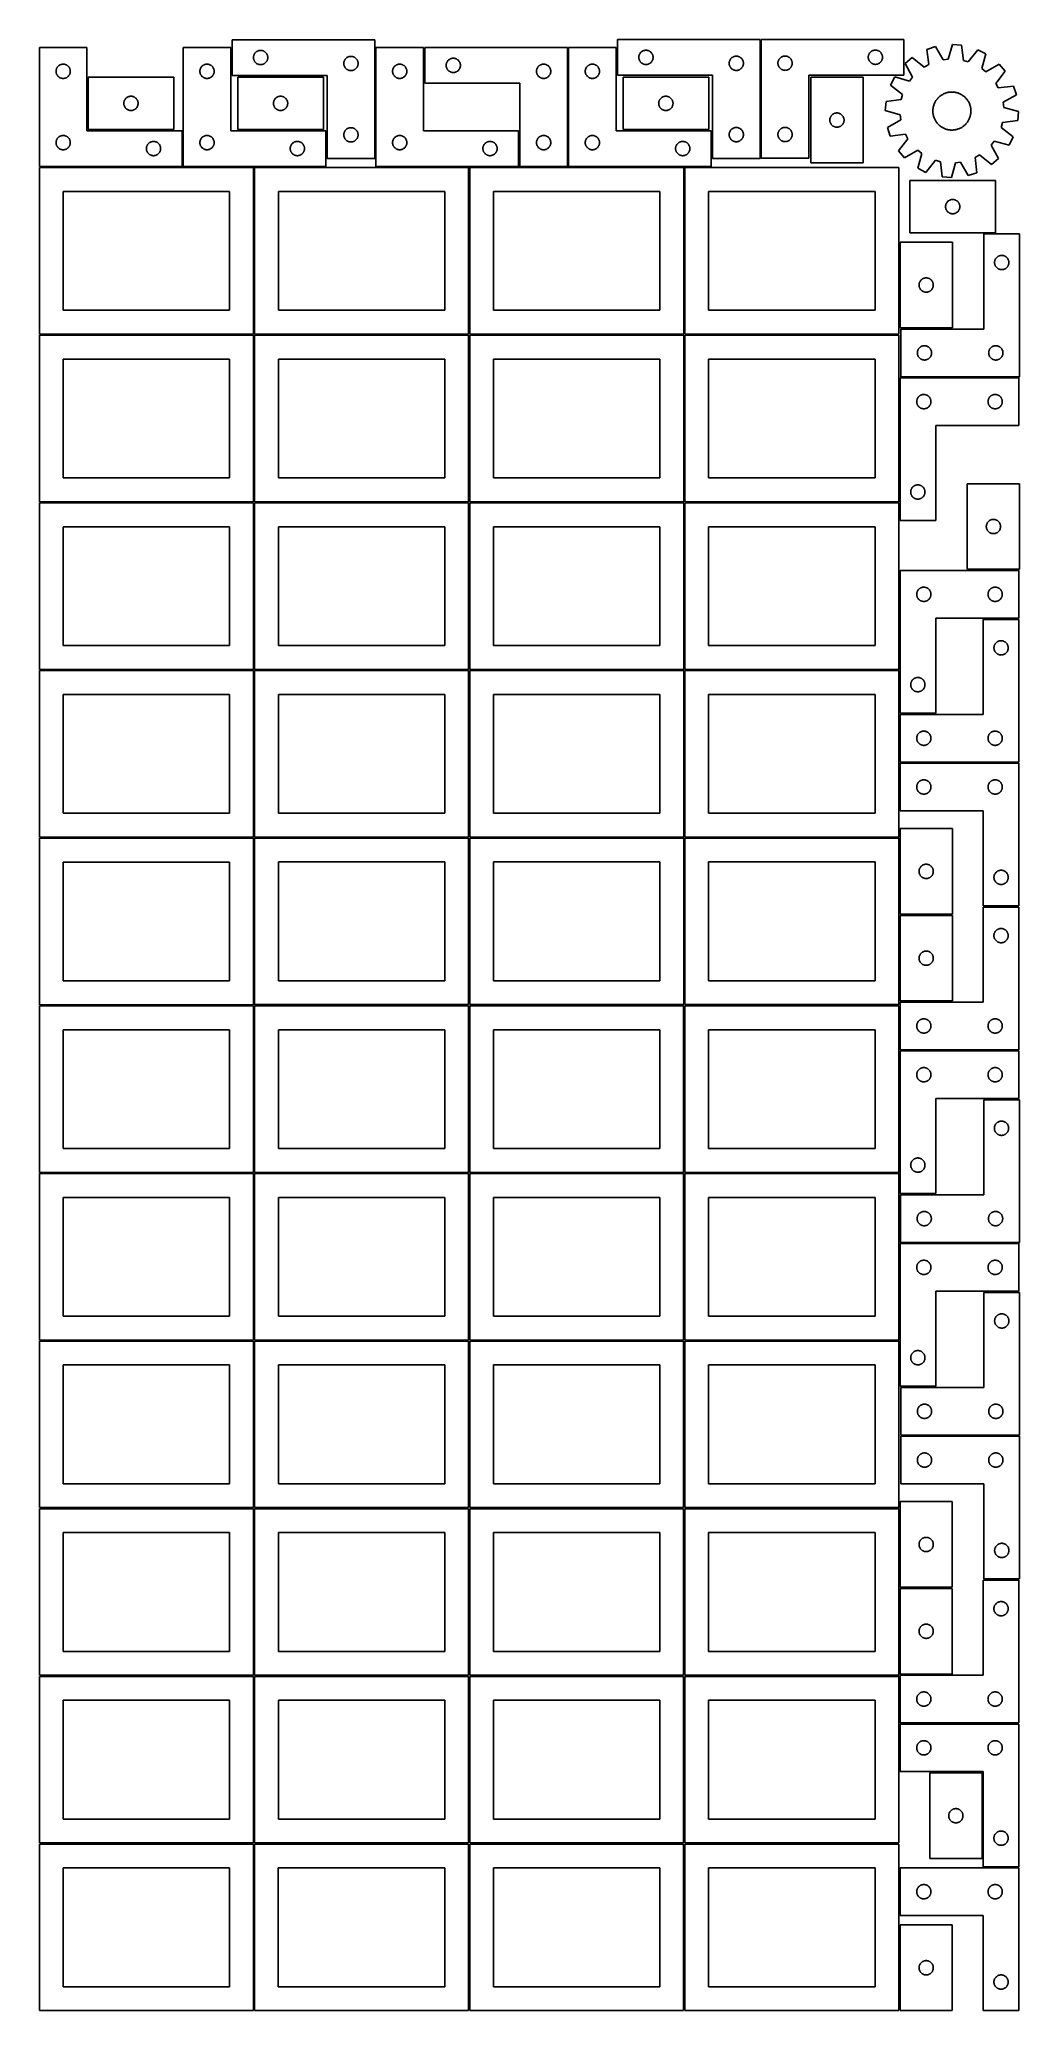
# Model space of a CAD drawing. Header units: millimetres. Extents: x 7 to 1243, y 7 to 2493.
import ezdxf

# ---------------------------------------------------------------- set-up
doc = ezdxf.new("R2010")
doc.units = ezdxf.units.MM
doc.layers.add('COMMON', color=5, linetype='CONTINUOUS', true_color=0x0000ff)
doc.layers.add('CUT', color=7, linetype='CONTINUOUS', true_color=0x000000)

msp = doc.modelspace()

# ---------------------------------------------------------------- linework, layer by layer
at = {"layer": 'COMMON'}
for p, q in [((277.291899, 1485.541936), (277.291899, 1275.646759)), ((6.541899, 1274.791935), (276.541899, 1274.791935)), ((277.291899, 1274.041935), (277.291899, 1064.041935)), ((548.7919, 1274.041935), (548.7919, 1064.041935)), ((820.291901, 1274.041935), (820.291901, 1064.041935)), ((6.541899, 1063.291934), (276.541899, 1063.291934)), ((277.291899, 1062.541934), (277.291899, 852.541934)), ((278.0419, 1063.291934), (548.0419, 1063.291934)), ((548.7919, 1062.541934), (548.7919, 852.541934)), ((549.541901, 1063.291934), (819.541901, 1063.291934)), ((820.291901, 1062.541934), (820.291901, 852.541934)), ((821.041902, 1063.291934), (1091.041902, 1063.291934)), ((6.541899, 851.791933), (276.541899, 851.791933)), ((277.291899, 851.041933), (277.291899, 641.041933)), ((278.0419, 851.791933), (548.0419, 851.791933)), ((548.7919, 851.041933), (548.7919, 641.041933)), ((549.541901, 851.791933), (819.541901, 851.791933)), ((820.291901, 851.041933), (820.291901, 641.041933)), ((821.041902, 851.791933), (1091.041902, 851.791933)), ((276.541899, 640.291933), (6.541899, 640.291933)), ((277.291899, 639.541932), (277.291899, 429.541932)), ((548.0419, 640.291933), (278.0419, 640.291933)), ((548.791901, 429.541932), (548.791901, 639.541932)), ((549.541901, 640.291932), (819.541901, 640.291932)), ((820.291901, 639.541932), (820.291901, 429.541932)), ((821.041902, 640.291932), (1091.041902, 640.291932)), ((6.541899, 428.791931), (276.541899, 428.791931)), ((277.291899, 428.041931), (277.291899, 218.041931)), ((278.0419, 428.791931), (548.0419, 428.791931)), ((548.7919, 428.041931), (548.7919, 218.041931)), ((819.541901, 428.791932), (549.541901, 428.791932)), ((820.291901, 428.041931), (820.291901, 218.041931)), ((1091.041902, 428.791932), (821.041902, 428.791932)), ((6.541899, 217.29193), (276.520965, 217.29193)), ((277.270965, 216.54193), (277.270965, 6.54193)), ((278.0419, 217.29193), (548.020966, 217.29193)), ((548.770966, 216.54193), (548.770966, 6.54193)), ((549.541901, 217.29193), (819.520967, 217.29193)), ((820.270967, 216.54193), (820.270967, 6.54193)), ((821.041902, 217.29193), (1091.020968, 217.29193))]:
    msp.add_line(p, q, dxfattribs=at)
at = {"layer": 'CUT'}
for p, q in [((429.661831, 2493.099888), (249.661831, 2493.099888)), ((249.661831, 2493.099888), (249.661831, 2448.099888)), ((429.661831, 2343.099888), (429.661831, 2493.099888)), ((915.972103, 2493.345982), (735.972103, 2493.345982)), ((735.972103, 2493.345982), (735.972103, 2448.345982)), ((915.972103, 2343.345982), (915.972103, 2493.345982)), ((917.521299, 2493.46219), (1097.521299, 2493.46219)), ((917.521299, 2343.46219), (917.521299, 2493.46219)), ((1097.521299, 2493.46219), (1097.521299, 2448.46219)), ((1158.683561, 2487.110269), (1153.403047, 2468.467346)), ((1170.186337, 2486.231858), (1158.683561, 2487.110269)), ((66.520965, 2483.251496), (6.520965, 2483.251496)), ((6.520965, 2483.251496), (6.520965, 2333.251496)), ((34.191593, 2461.944829), (34.765152, 2462.078564)), ((34.765152, 2462.078564), (35.346229, 2462.1745)), ((35.346229, 2462.1745), (35.932336, 2462.232227)), ((35.932336, 2462.232227), (36.520965, 2462.251496)), ((36.520965, 2462.251496), (37.109593, 2462.232227)), ((37.109593, 2462.232227), (37.6957, 2462.1745)), ((37.6957, 2462.1745), (38.276778, 2462.078564)), ((38.276778, 2462.078564), (38.850336, 2461.944829)), ((66.520965, 2378.251496), (66.520965, 2483.251496)), ((248.041961, 2483.251496), (188.041961, 2483.251496)), ((188.041961, 2483.251496), (188.041961, 2333.251496)), ((215.712589, 2461.944829), (216.286148, 2462.078564)), ((216.286148, 2462.078564), (216.867225, 2462.1745)), ((216.867225, 2462.1745), (217.453333, 2462.232227)), ((217.453333, 2462.232227), (218.041961, 2462.251496)), ((218.041961, 2462.251496), (218.630589, 2462.232227)), ((218.630589, 2462.232227), (219.216696, 2462.1745)), ((219.216696, 2462.1745), (219.797774, 2462.078564)), ((219.797774, 2462.078564), (220.371332, 2461.944829)), ((248.041961, 2378.251496), (248.041961, 2483.251496)), ((276.661831, 2470.599888), (276.6811, 2471.188517)), ((276.6811, 2470.01126), (276.661831, 2470.599888)), ((276.6811, 2471.188517), (276.738827, 2471.774624)), ((276.738827, 2469.425153), (276.6811, 2470.01126)), ((276.738827, 2471.774624), (276.834763, 2472.355701)), ((276.834763, 2468.844076), (276.738827, 2469.425153)), ((276.834763, 2472.355701), (276.968498, 2472.92926)), ((276.968498, 2468.270517), (276.834763, 2468.844076)), ((276.968498, 2472.92926), (277.13946, 2473.492844)), ((277.13946, 2467.706933), (276.968498, 2468.270517)), ((277.13946, 2473.492844), (277.346915, 2474.044039)), ((277.346915, 2467.155738), (277.13946, 2467.706933)), ((277.346915, 2474.044039), (277.589976, 2474.580487)), ((277.589976, 2466.61929), (277.346915, 2467.155738)), ((277.589976, 2474.580487), (277.867602, 2475.099888)), ((277.867602, 2466.099888), (277.589976, 2466.61929)), ((277.867602, 2475.099888), (278.178604, 2475.600021)), ((278.178604, 2465.599756), (277.867602, 2466.099888)), ((278.178604, 2475.600021), (278.521651, 2476.078741)), ((278.521651, 2465.121036), (278.178604, 2465.599756)), ((278.521651, 2476.078741), (278.895272, 2476.534001)), ((278.895272, 2464.665776), (278.521651, 2465.121036)), ((278.895272, 2476.534001), (279.29787, 2476.963849)), ((279.29787, 2464.235927), (278.895272, 2464.665776)), ((279.29787, 2476.963849), (279.727718, 2477.366447)), ((279.727718, 2463.83333), (279.29787, 2464.235927)), ((279.727718, 2477.366447), (280.182978, 2477.740068)), ((280.182978, 2463.459708), (279.727718, 2463.83333)), ((280.182978, 2477.740068), (280.661699, 2478.083115)), ((280.661699, 2463.116662), (280.182978, 2463.459708)), ((280.661699, 2478.083115), (281.161831, 2478.394117)), ((281.161831, 2462.80566), (280.661699, 2463.116662)), ((281.161831, 2478.394117), (281.681232, 2478.671743)), ((281.681232, 2462.528034), (281.161831, 2462.80566)), ((281.681232, 2478.671743), (282.21768, 2478.914804)), ((282.21768, 2462.284973), (281.681232, 2462.528034)), ((282.21768, 2478.914804), (282.768876, 2479.12226)), ((282.768876, 2462.077517), (282.21768, 2462.284973)), ((282.768876, 2479.12226), (283.332459, 2479.293221)), ((283.332459, 2461.906556), (282.768876, 2462.077517)), ((283.332459, 2479.293221), (283.906018, 2479.426956)), ((283.906018, 2479.426956), (284.487095, 2479.522892)), ((284.487095, 2479.522892), (285.073203, 2479.580619)), ((285.073203, 2479.580619), (285.661831, 2479.599888)), ((285.661831, 2479.599888), (286.250459, 2479.580619)), ((286.250459, 2479.580619), (286.836566, 2479.522892)), ((286.836566, 2479.522892), (287.417644, 2479.426956)), ((287.417644, 2479.426956), (287.991202, 2479.293221)), ((287.991202, 2479.293221), (288.554786, 2479.12226)), ((288.554786, 2462.077517), (287.991202, 2461.906556)), ((288.554786, 2479.12226), (289.105982, 2478.914804)), ((289.105982, 2462.284973), (288.554786, 2462.077517)), ((289.105982, 2478.914804), (289.642429, 2478.671743)), ((289.642429, 2462.528034), (289.105982, 2462.284973)), ((289.642429, 2478.671743), (290.161831, 2478.394117)), ((290.161831, 2462.80566), (289.642429, 2462.528034)), ((290.161831, 2478.394117), (290.661963, 2478.083115)), ((290.661963, 2463.116662), (290.161831, 2462.80566)), ((290.661963, 2478.083115), (291.140684, 2477.740068)), ((291.140684, 2463.459708), (290.661963, 2463.116662)), ((291.140684, 2477.740068), (291.595943, 2477.366447)), ((291.595943, 2463.83333), (291.140684, 2463.459708)), ((291.595943, 2477.366447), (292.025792, 2476.963849)), ((292.025792, 2464.235927), (291.595943, 2463.83333)), ((292.025792, 2476.963849), (292.428389, 2476.534001)), ((292.428389, 2464.665776), (292.025792, 2464.235927)), ((292.428389, 2476.534001), (292.802011, 2476.078741)), ((292.802011, 2465.121036), (292.428389, 2464.665776)), ((292.802011, 2476.078741), (293.145057, 2475.600021)), ((293.145057, 2465.599756), (292.802011, 2465.121036)), ((293.145057, 2475.600021), (293.456059, 2475.099888)), ((293.456059, 2466.099888), (293.145057, 2465.599756)), ((293.456059, 2475.099888), (293.733685, 2474.580487)), ((293.733685, 2466.61929), (293.456059, 2466.099888)), ((293.733685, 2474.580487), (293.976746, 2474.044039)), ((293.976746, 2467.155738), (293.733685, 2466.61929)), ((293.976746, 2474.044039), (294.184202, 2473.492844)), ((294.184202, 2467.706933), (293.976746, 2467.155738)), ((294.184202, 2473.492844), (294.355163, 2472.92926)), ((294.355163, 2468.270517), (294.184202, 2467.706933)), ((294.355163, 2472.92926), (294.488898, 2472.355701)), ((294.488898, 2468.844076), (294.355163, 2468.270517)), ((294.488898, 2472.355701), (294.584834, 2471.774624)), ((294.584834, 2469.425153), (294.488898, 2468.844076)), ((294.584834, 2471.774624), (294.642561, 2471.188517)), ((294.642561, 2470.01126), (294.584834, 2469.425153)), ((294.642561, 2471.188517), (294.661831, 2470.599888)), ((294.661831, 2470.599888), (294.642561, 2470.01126)), ((390.661831, 2463.099888), (390.6811, 2463.688517)), ((390.6811, 2462.51126), (390.661831, 2463.099888)), ((390.6811, 2463.688517), (390.738827, 2464.274624)), ((390.738827, 2461.925153), (390.6811, 2462.51126)), ((390.738827, 2464.274624), (390.834763, 2464.855701)), ((390.834763, 2464.855701), (390.968498, 2465.42926)), ((390.968498, 2465.42926), (391.13946, 2465.992844)), ((391.13946, 2465.992844), (391.346915, 2466.544039)), ((391.346915, 2466.544039), (391.589976, 2467.080487)), ((391.589976, 2467.080487), (391.867602, 2467.599888)), ((391.867602, 2467.599888), (392.178604, 2468.100021)), ((392.178604, 2468.100021), (392.521651, 2468.578741)), ((392.521651, 2468.578741), (392.895272, 2469.034001)), ((392.895272, 2469.034001), (393.29787, 2469.463849)), ((393.29787, 2469.463849), (393.727718, 2469.866447)), ((393.727718, 2469.866447), (394.182978, 2470.240068)), ((394.182978, 2470.240068), (394.661699, 2470.583115)), ((394.661699, 2470.583115), (395.161831, 2470.894117)), ((395.161831, 2470.894117), (395.681232, 2471.171743)), ((395.681232, 2471.171743), (396.21768, 2471.414804)), ((396.21768, 2471.414804), (396.768876, 2471.62226)), ((396.768876, 2471.62226), (397.332459, 2471.793221)), ((397.332459, 2471.793221), (397.906018, 2471.926956)), ((397.906018, 2471.926956), (398.487095, 2472.022892)), ((398.487095, 2472.022892), (399.073203, 2472.080619)), ((399.073203, 2472.080619), (399.661831, 2472.099888)), ((399.661831, 2472.099888), (400.250459, 2472.080619)), ((400.250459, 2472.080619), (400.836566, 2472.022892)), ((400.836566, 2472.022892), (401.417644, 2471.926956)), ((401.417644, 2471.926956), (401.991202, 2471.793221)), ((401.991202, 2471.793221), (402.554786, 2471.62226)), ((402.554786, 2471.62226), (403.105982, 2471.414804)), ((403.105982, 2471.414804), (403.642429, 2471.171743)), ((403.642429, 2471.171743), (404.161831, 2470.894117)), ((404.161831, 2470.894117), (404.661963, 2470.583115)), ((404.661963, 2470.583115), (405.140684, 2470.240068)), ((405.140684, 2470.240068), (405.595943, 2469.866447)), ((405.595943, 2469.866447), (406.025792, 2469.463849)), ((406.025792, 2469.463849), (406.428389, 2469.034001)), ((406.428389, 2469.034001), (406.802011, 2468.578741)), ((406.802011, 2468.578741), (407.145057, 2468.100021)), ((407.145057, 2468.100021), (407.456059, 2467.599888)), ((407.456059, 2467.599888), (407.733685, 2467.080487)), ((407.733685, 2467.080487), (407.976746, 2466.544039)), ((407.976746, 2466.544039), (408.184202, 2465.992844)), ((408.184202, 2465.992844), (408.355163, 2465.42926)), ((408.355163, 2465.42926), (408.488898, 2464.855701)), ((408.488898, 2464.855701), (408.584834, 2464.274624)), ((408.584834, 2464.274624), (408.642561, 2463.688517)), ((408.642561, 2462.51126), (408.584834, 2461.925153)), ((408.642561, 2463.688517), (408.661831, 2463.099888)), ((408.661831, 2463.099888), (408.642561, 2462.51126)), ((491.20169, 2483.251496), (431.20169, 2483.251496)), ((431.20169, 2483.251496), (431.20169, 2333.251496)), ((458.872318, 2461.944829), (459.445877, 2462.078564)), ((459.445877, 2462.078564), (460.026954, 2462.1745)), ((460.026954, 2462.1745), (460.613062, 2462.232227)), ((460.613062, 2462.232227), (461.20169, 2462.251496)), ((461.20169, 2462.251496), (461.790318, 2462.232227)), ((461.790318, 2462.232227), (462.376425, 2462.1745)), ((462.376425, 2462.1745), (462.957503, 2462.078564)), ((462.957503, 2462.078564), (463.531061, 2461.944829)), ((491.20169, 2378.251496), (491.20169, 2483.251496)), ((672.840542, 2483.2515), (492.840542, 2483.2515)), ((492.840542, 2483.2515), (492.840542, 2438.2515)), ((519.917538, 2461.926235), (520.013474, 2462.507313)), ((520.013474, 2462.507313), (520.147209, 2463.080871)), ((520.147209, 2463.080871), (520.31817, 2463.644455)), ((520.31817, 2463.644455), (520.525626, 2464.195651)), ((520.525626, 2464.195651), (520.768687, 2464.732098)), ((520.768687, 2464.732098), (521.046313, 2465.2515)), ((521.046313, 2465.2515), (521.357315, 2465.751632)), ((521.357315, 2465.751632), (521.700362, 2466.230353)), ((521.700362, 2466.230353), (522.073983, 2466.685612)), ((522.073983, 2466.685612), (522.476581, 2467.115461)), ((522.476581, 2467.115461), (522.906429, 2467.518058)), ((522.906429, 2467.518058), (523.361689, 2467.89168)), ((523.361689, 2467.89168), (523.84041, 2468.234726)), ((523.84041, 2468.234726), (524.340542, 2468.545728)), ((524.340542, 2468.545728), (524.859943, 2468.823354)), ((524.859943, 2468.823354), (525.396391, 2469.066416)), ((525.396391, 2469.066416), (525.947586, 2469.273871)), ((525.947586, 2469.273871), (526.51117, 2469.444832)), ((526.51117, 2469.444832), (527.084729, 2469.578567)), ((527.084729, 2469.578567), (527.665806, 2469.674504)), ((527.665806, 2469.674504), (528.251913, 2469.73223)), ((528.251913, 2469.73223), (528.840542, 2469.7515)), ((528.840542, 2469.7515), (529.42917, 2469.73223)), ((529.42917, 2469.73223), (530.015277, 2469.674504)), ((530.015277, 2469.674504), (530.596355, 2469.578567)), ((530.596355, 2469.578567), (531.169913, 2469.444832)), ((531.169913, 2469.444832), (531.733497, 2469.273871)), ((531.733497, 2469.273871), (532.284693, 2469.066416)), ((532.284693, 2469.066416), (532.82114, 2468.823354)), ((532.82114, 2468.823354), (533.340542, 2468.545728)), ((533.340542, 2468.545728), (533.840674, 2468.234726)), ((533.840674, 2468.234726), (534.319394, 2467.89168)), ((534.319394, 2467.89168), (534.774654, 2467.518058)), ((534.774654, 2467.518058), (535.204503, 2467.115461)), ((535.204503, 2467.115461), (535.6071, 2466.685612)), ((535.6071, 2466.685612), (535.980722, 2466.230353)), ((535.980722, 2466.230353), (536.323768, 2465.751632)), ((536.323768, 2465.751632), (536.63477, 2465.2515)), ((536.63477, 2465.2515), (536.912396, 2464.732098)), ((536.912396, 2464.732098), (537.155457, 2464.195651)), ((537.155457, 2464.195651), (537.362913, 2463.644455)), ((537.362913, 2463.644455), (537.533874, 2463.080871)), ((537.533874, 2463.080871), (537.667609, 2462.507313)), ((537.667609, 2462.507313), (537.763545, 2461.926235)), ((640.51117, 2461.944832), (641.084729, 2462.078567)), ((641.084729, 2462.078567), (641.665806, 2462.174504)), ((641.665806, 2462.174504), (642.251913, 2462.23223)), ((642.251913, 2462.23223), (642.840542, 2462.2515)), ((642.840542, 2462.2515), (643.42917, 2462.23223)), ((643.42917, 2462.23223), (644.015277, 2462.174504)), ((644.015277, 2462.174504), (644.596355, 2462.078567)), ((644.596355, 2462.078567), (645.169913, 2461.944832)), ((672.840542, 2333.2515), (672.840542, 2483.2515)), ((734.36151, 2483.251496), (674.36151, 2483.251496)), ((674.36151, 2483.251496), (674.36151, 2333.251496)), ((702.032139, 2461.944829), (702.605697, 2462.078564)), ((702.605697, 2462.078564), (703.186775, 2462.1745)), ((703.186775, 2462.1745), (703.772882, 2462.232227)), ((703.772882, 2462.232227), (704.36151, 2462.251496)), ((704.36151, 2462.251496), (704.950138, 2462.232227)), ((704.950138, 2462.232227), (705.536246, 2462.1745)), ((705.536246, 2462.1745), (706.117323, 2462.078564)), ((706.117323, 2462.078564), (706.690882, 2461.944829)), ((734.36151, 2378.251496), (734.36151, 2483.251496)), ((762.972103, 2470.845982), (762.991373, 2471.43461)), ((762.991373, 2470.257354), (762.972103, 2470.845982)), ((762.991373, 2471.43461), (763.049099, 2472.020718)), ((763.049099, 2469.671246), (762.991373, 2470.257354)), ((763.049099, 2472.020718), (763.145035, 2472.601795)), ((763.145035, 2469.090169), (763.049099, 2469.671246)), ((763.145035, 2472.601795), (763.27877, 2473.175354)), ((763.27877, 2468.516611), (763.145035, 2469.090169)), ((763.27877, 2473.175354), (763.449732, 2473.738937)), ((763.449732, 2467.953027), (763.27877, 2468.516611)), ((763.449732, 2473.738937), (763.657187, 2474.290133)), ((763.657187, 2467.401831), (763.449732, 2467.953027)), ((763.657187, 2474.290133), (763.900248, 2474.82658)), ((763.900248, 2466.865384), (763.657187, 2467.401831)), ((763.900248, 2474.82658), (764.177874, 2475.345982)), ((764.177874, 2466.345982), (763.900248, 2466.865384)), ((764.177874, 2475.345982), (764.488876, 2475.846114)), ((764.488876, 2465.84585), (764.177874, 2466.345982)), ((764.488876, 2475.846114), (764.831923, 2476.324835)), ((764.831923, 2465.367129), (764.488876, 2465.84585)), ((764.831923, 2476.324835), (765.205545, 2476.780095)), ((765.205545, 2464.91187), (764.831923, 2465.367129)), ((765.205545, 2476.780095), (765.608142, 2477.209943)), ((765.608142, 2464.482021), (765.205545, 2464.91187)), ((765.608142, 2477.209943), (766.037991, 2477.61254)), ((766.037991, 2464.079424), (765.608142, 2464.482021)), ((766.037991, 2477.61254), (766.49325, 2477.986162)), ((766.49325, 2463.705802), (766.037991, 2464.079424)), ((766.49325, 2477.986162), (766.971971, 2478.329209)), ((766.971971, 2463.362756), (766.49325, 2463.705802)), ((766.971971, 2478.329209), (767.472103, 2478.640211)), ((767.472103, 2463.051754), (766.971971, 2463.362756)), ((767.472103, 2478.640211), (767.991505, 2478.917837)), ((767.991505, 2462.774127), (767.472103, 2463.051754)), ((767.991505, 2478.917837), (768.527952, 2479.160898)), ((768.527952, 2462.531066), (767.991505, 2462.774127)), ((768.527952, 2479.160898), (769.079148, 2479.368353)), ((769.079148, 2462.323611), (768.527952, 2462.531066)), ((769.079148, 2479.368353), (769.642732, 2479.539315)), ((769.642732, 2462.15265), (769.079148, 2462.323611)), ((769.642732, 2479.539315), (770.21629, 2479.67305)), ((770.21629, 2462.018915), (769.642732, 2462.15265)), ((770.21629, 2479.67305), (770.797367, 2479.768986)), ((770.797367, 2479.768986), (771.383475, 2479.826712)), ((771.383475, 2479.826712), (771.972103, 2479.845982)), ((771.972103, 2479.845982), (772.560731, 2479.826712)), ((772.560731, 2479.826712), (773.146839, 2479.768986)), ((773.146839, 2479.768986), (773.727916, 2479.67305)), ((773.727916, 2479.67305), (774.301474, 2479.539315)), ((774.301474, 2462.15265), (773.727916, 2462.018915)), ((774.301474, 2479.539315), (774.865058, 2479.368353)), ((774.865058, 2462.323611), (774.301474, 2462.15265)), ((774.865058, 2479.368353), (775.416254, 2479.160898)), ((775.416254, 2462.531066), (774.865058, 2462.323611)), ((775.416254, 2479.160898), (775.952701, 2478.917837)), ((775.952701, 2462.774127), (775.416254, 2462.531066)), ((775.952701, 2478.917837), (776.472103, 2478.640211)), ((776.472103, 2463.051754), (775.952701, 2462.774127)), ((776.472103, 2478.640211), (776.972235, 2478.329209)), ((776.972235, 2463.362756), (776.472103, 2463.051754)), ((776.972235, 2478.329209), (777.450956, 2477.986162)), ((777.450956, 2463.705802), (776.972235, 2463.362756)), ((777.450956, 2477.986162), (777.906215, 2477.61254)), ((777.906215, 2464.079424), (777.450956, 2463.705802)), ((777.906215, 2477.61254), (778.336064, 2477.209943)), ((778.336064, 2464.482021), (777.906215, 2464.079424)), ((778.336064, 2477.209943), (778.738661, 2476.780095)), ((778.738661, 2464.91187), (778.336064, 2464.482021)), ((778.738661, 2476.780095), (779.112283, 2476.324835)), ((779.112283, 2465.367129), (778.738661, 2464.91187)), ((779.112283, 2476.324835), (779.455329, 2475.846114)), ((779.455329, 2465.84585), (779.112283, 2465.367129)), ((779.455329, 2475.846114), (779.766332, 2475.345982)), ((779.766332, 2466.345982), (779.455329, 2465.84585)), ((779.766332, 2475.345982), (780.043958, 2474.82658)), ((780.043958, 2466.865384), (779.766332, 2466.345982)), ((780.043958, 2474.82658), (780.287019, 2474.290133)), ((780.287019, 2467.401831), (780.043958, 2466.865384)), ((780.287019, 2474.290133), (780.494474, 2473.738937)), ((780.494474, 2467.953027), (780.287019, 2467.401831)), ((780.494474, 2473.738937), (780.665435, 2473.175354)), ((780.665435, 2468.516611), (780.494474, 2467.953027)), ((780.665435, 2473.175354), (780.79917, 2472.601795)), ((780.79917, 2469.090169), (780.665435, 2468.516611)), ((780.79917, 2472.601795), (780.895107, 2472.020718)), ((780.895107, 2469.671246), (780.79917, 2469.090169)), ((780.895107, 2472.020718), (780.952833, 2471.43461)), ((780.952833, 2470.257354), (780.895107, 2469.671246)), ((780.952833, 2471.43461), (780.972103, 2470.845982)), ((780.972103, 2470.845982), (780.952833, 2470.257354)), ((876.972103, 2463.345982), (876.991373, 2463.93461)), ((876.991373, 2462.757354), (876.972103, 2463.345982)), ((876.991373, 2463.93461), (877.049099, 2464.520718)), ((877.049099, 2462.171246), (876.991373, 2462.757354)), ((877.049099, 2464.520718), (877.145035, 2465.101795)), ((877.145035, 2461.590169), (877.049099, 2462.171246)), ((877.145035, 2465.101795), (877.27877, 2465.675354)), ((877.27877, 2465.675354), (877.449732, 2466.238937)), ((877.449732, 2466.238937), (877.657187, 2466.790133)), ((877.657187, 2466.790133), (877.900248, 2467.32658)), ((877.900248, 2467.32658), (878.177874, 2467.845982)), ((878.177874, 2467.845982), (878.488876, 2468.346114)), ((878.488876, 2468.346114), (878.831923, 2468.824835)), ((878.831923, 2468.824835), (879.205545, 2469.280095)), ((879.205545, 2469.280095), (879.608142, 2469.709943)), ((879.608142, 2469.709943), (880.037991, 2470.11254)), ((880.037991, 2470.11254), (880.49325, 2470.486162)), ((880.49325, 2470.486162), (880.971971, 2470.829209)), ((880.971971, 2470.829209), (881.472103, 2471.140211)), ((881.472103, 2471.140211), (881.991505, 2471.417837)), ((881.991505, 2471.417837), (882.527952, 2471.660898)), ((882.527952, 2471.660898), (883.079148, 2471.868353)), ((883.079148, 2471.868353), (883.642732, 2472.039315)), ((883.642732, 2472.039315), (884.21629, 2472.17305)), ((884.21629, 2472.17305), (884.797367, 2472.268986)), ((884.797367, 2472.268986), (885.383475, 2472.326712)), ((885.383475, 2472.326712), (885.972103, 2472.345982)), ((885.972103, 2472.345982), (886.560731, 2472.326712)), ((886.560731, 2472.326712), (887.146839, 2472.268986)), ((887.146839, 2472.268986), (887.727916, 2472.17305)), ((887.727916, 2472.17305), (888.301474, 2472.039315)), ((888.301474, 2472.039315), (888.865058, 2471.868353)), ((888.865058, 2471.868353), (889.416254, 2471.660898)), ((889.416254, 2471.660898), (889.952701, 2471.417837)), ((889.952701, 2471.417837), (890.472103, 2471.140211)), ((890.472103, 2471.140211), (890.972235, 2470.829209)), ((890.972235, 2470.829209), (891.450956, 2470.486162)), ((891.450956, 2470.486162), (891.906215, 2470.11254)), ((891.906215, 2470.11254), (892.336064, 2469.709943)), ((892.336064, 2469.709943), (892.738661, 2469.280095)), ((892.738661, 2469.280095), (893.112283, 2468.824835)), ((893.112283, 2468.824835), (893.455329, 2468.346114)), ((893.455329, 2468.346114), (893.766332, 2467.845982)), ((893.766332, 2467.845982), (894.043958, 2467.32658)), ((894.043958, 2467.32658), (894.287019, 2466.790133)), ((894.287019, 2466.790133), (894.494474, 2466.238937)), ((894.494474, 2466.238937), (894.665435, 2465.675354)), ((894.665435, 2465.675354), (894.79917, 2465.101795)), ((894.79917, 2465.101795), (894.895107, 2464.520718)), ((894.895107, 2462.171246), (894.79917, 2461.590169)), ((894.895107, 2464.520718), (894.952833, 2463.93461)), ((894.952833, 2462.757354), (894.895107, 2462.171246)), ((894.952833, 2463.93461), (894.972103, 2463.345982)), ((894.972103, 2463.345982), (894.952833, 2462.757354)), ((938.540569, 2464.050818), (938.521299, 2463.46219)), ((938.521299, 2463.46219), (938.540569, 2462.873561)), ((938.598295, 2464.636925), (938.540569, 2464.050818)), ((938.540569, 2462.873561), (938.598295, 2462.287454)), ((938.694231, 2465.218002), (938.598295, 2464.636925)), ((938.598295, 2462.287454), (938.694231, 2461.706377)), ((938.827967, 2465.791561), (938.694231, 2465.218002)), ((938.998928, 2466.355145), (938.827967, 2465.791561)), ((939.206383, 2466.90634), (938.998928, 2466.355145)), ((939.449444, 2467.442788), (939.206383, 2466.90634)), ((939.72707, 2467.96219), (939.449444, 2467.442788)), ((940.038072, 2468.462322), (939.72707, 2467.96219)), ((940.381119, 2468.941042), (940.038072, 2468.462322)), ((940.754741, 2469.396302), (940.381119, 2468.941042)), ((941.157338, 2469.826151), (940.754741, 2469.396302)), ((941.587187, 2470.228748), (941.157338, 2469.826151)), ((942.042446, 2470.60237), (941.587187, 2470.228748)), ((942.521167, 2470.945416), (942.042446, 2470.60237)), ((943.021299, 2471.256418), (942.521167, 2470.945416)), ((943.540701, 2471.534044), (943.021299, 2471.256418)), ((944.077148, 2471.777105), (943.540701, 2471.534044)), ((944.628344, 2471.984561), (944.077148, 2471.777105)), ((945.191928, 2472.155522), (944.628344, 2471.984561)), ((945.765486, 2472.289257), (945.191928, 2472.155522)), ((946.346563, 2472.385193), (945.765486, 2472.289257)), ((946.932671, 2472.44292), (946.346563, 2472.385193)), ((947.521299, 2472.46219), (946.932671, 2472.44292)), ((948.109927, 2472.44292), (947.521299, 2472.46219)), ((948.696035, 2472.385193), (948.109927, 2472.44292)), ((949.277112, 2472.289257), (948.696035, 2472.385193)), ((949.85067, 2472.155522), (949.277112, 2472.289257)), ((950.414254, 2471.984561), (949.85067, 2472.155522)), ((950.96545, 2471.777105), (950.414254, 2471.984561)), ((951.501897, 2471.534044), (950.96545, 2471.777105)), ((952.021299, 2471.256418), (951.501897, 2471.534044)), ((952.521431, 2470.945416), (952.021299, 2471.256418)), ((953.000152, 2470.60237), (952.521431, 2470.945416)), ((953.455411, 2470.228748), (953.000152, 2470.60237)), ((953.88526, 2469.826151), (953.455411, 2470.228748)), ((954.287857, 2469.396302), (953.88526, 2469.826151)), ((954.661479, 2468.941042), (954.287857, 2469.396302)), ((955.004526, 2468.462322), (954.661479, 2468.941042)), ((955.315528, 2467.96219), (955.004526, 2468.462322)), ((955.593154, 2467.442788), (955.315528, 2467.96219)), ((955.836215, 2466.90634), (955.593154, 2467.442788)), ((956.04367, 2466.355145), (955.836215, 2466.90634)), ((956.214631, 2465.791561), (956.04367, 2466.355145)), ((956.348367, 2465.218002), (956.214631, 2465.791561)), ((956.444303, 2464.636925), (956.348367, 2465.218002)), ((956.348367, 2461.706377), (956.444303, 2462.287454)), ((956.502029, 2464.050818), (956.444303, 2464.636925)), ((956.444303, 2462.287454), (956.502029, 2462.873561)), ((956.521299, 2463.46219), (956.502029, 2464.050818)), ((956.502029, 2462.873561), (956.521299, 2463.46219)), ((1052.540569, 2471.550818), (1052.521299, 2470.96219)), ((1052.521299, 2470.96219), (1052.540569, 2470.373561)), ((1052.598295, 2472.136925), (1052.540569, 2471.550818)), ((1052.540569, 2470.373561), (1052.598295, 2469.787454)), ((1052.694231, 2472.718002), (1052.598295, 2472.136925)), ((1052.598295, 2469.787454), (1052.694231, 2469.206377)), ((1052.827967, 2473.291561), (1052.694231, 2472.718002)), ((1052.694231, 2469.206377), (1052.827967, 2468.632818)), ((1052.998928, 2473.855145), (1052.827967, 2473.291561)), ((1052.827967, 2468.632818), (1052.998928, 2468.069234)), ((1053.206383, 2474.40634), (1052.998928, 2473.855145)), ((1052.998928, 2468.069234), (1053.206383, 2467.518039)), ((1053.449444, 2474.942788), (1053.206383, 2474.40634)), ((1053.206383, 2467.518039), (1053.449444, 2466.981591)), ((1053.72707, 2475.46219), (1053.449444, 2474.942788)), ((1053.449444, 2466.981591), (1053.72707, 2466.46219)), ((1054.038072, 2475.962322), (1053.72707, 2475.46219)), ((1053.72707, 2466.46219), (1054.038072, 2465.962057)), ((1054.381119, 2476.441042), (1054.038072, 2475.962322)), ((1054.038072, 2465.962057), (1054.381119, 2465.483337)), ((1054.754741, 2476.896302), (1054.381119, 2476.441042)), ((1054.381119, 2465.483337), (1054.754741, 2465.028077)), ((1055.157338, 2477.326151), (1054.754741, 2476.896302)), ((1054.754741, 2465.028077), (1055.157338, 2464.598229)), ((1055.587187, 2477.728748), (1055.157338, 2477.326151)), ((1055.157338, 2464.598229), (1055.587187, 2464.195631)), ((1056.042446, 2478.10237), (1055.587187, 2477.728748)), ((1055.587187, 2464.195631), (1056.042446, 2463.822009)), ((1056.521167, 2478.445416), (1056.042446, 2478.10237)), ((1056.042446, 2463.822009), (1056.521167, 2463.478963)), ((1057.021299, 2478.756418), (1056.521167, 2478.445416)), ((1056.521167, 2463.478963), (1057.021299, 2463.167961)), ((1057.540701, 2479.034044), (1057.021299, 2478.756418)), ((1057.021299, 2463.167961), (1057.540701, 2462.890335)), ((1058.077148, 2479.277105), (1057.540701, 2479.034044)), ((1057.540701, 2462.890335), (1058.077148, 2462.647274)), ((1058.628344, 2479.484561), (1058.077148, 2479.277105)), ((1058.077148, 2462.647274), (1058.628344, 2462.439818)), ((1059.191928, 2479.655522), (1058.628344, 2479.484561)), ((1058.628344, 2462.439818), (1059.191928, 2462.268857)), ((1059.765486, 2479.789257), (1059.191928, 2479.655522)), ((1059.191928, 2462.268857), (1059.765486, 2462.135122)), ((1060.346563, 2479.885193), (1059.765486, 2479.789257)), ((1059.765486, 2462.135122), (1060.346563, 2462.039186)), ((1060.932671, 2479.94292), (1060.346563, 2479.885193)), ((1061.521299, 2479.96219), (1060.932671, 2479.94292)), ((1062.109927, 2479.94292), (1061.521299, 2479.96219)), ((1062.696035, 2479.885193), (1062.109927, 2479.94292)), ((1063.277112, 2479.789257), (1062.696035, 2479.885193)), ((1062.696035, 2462.039186), (1063.277112, 2462.135122)), ((1063.85067, 2479.655522), (1063.277112, 2479.789257)), ((1063.277112, 2462.135122), (1063.85067, 2462.268857)), ((1064.414254, 2479.484561), (1063.85067, 2479.655522)), ((1063.85067, 2462.268857), (1064.414254, 2462.439818)), ((1064.96545, 2479.277105), (1064.414254, 2479.484561)), ((1064.414254, 2462.439818), (1064.96545, 2462.647274)), ((1065.501897, 2479.034044), (1064.96545, 2479.277105)), ((1064.96545, 2462.647274), (1065.501897, 2462.890335)), ((1066.021299, 2478.756418), (1065.501897, 2479.034044)), ((1065.501897, 2462.890335), (1066.021299, 2463.167961)), ((1066.521431, 2478.445416), (1066.021299, 2478.756418)), ((1066.021299, 2463.167961), (1066.521431, 2463.478963)), ((1067.000152, 2478.10237), (1066.521431, 2478.445416)), ((1066.521431, 2463.478963), (1067.000152, 2463.822009)), ((1067.455411, 2477.728748), (1067.000152, 2478.10237)), ((1067.000152, 2463.822009), (1067.455411, 2464.195631)), ((1067.88526, 2477.326151), (1067.455411, 2477.728748)), ((1067.455411, 2464.195631), (1067.88526, 2464.598229)), ((1068.287857, 2476.896302), (1067.88526, 2477.326151)), ((1067.88526, 2464.598229), (1068.287857, 2465.028077)), ((1068.661479, 2476.441042), (1068.287857, 2476.896302)), ((1068.287857, 2465.028077), (1068.661479, 2465.483337)), ((1069.004526, 2475.962322), (1068.661479, 2476.441042)), ((1068.661479, 2465.483337), (1069.004526, 2465.962057)), ((1069.315528, 2475.46219), (1069.004526, 2475.962322)), ((1069.004526, 2465.962057), (1069.315528, 2466.46219)), ((1069.593154, 2474.942788), (1069.315528, 2475.46219)), ((1069.315528, 2466.46219), (1069.593154, 2466.981591)), ((1069.836215, 2474.40634), (1069.593154, 2474.942788)), ((1069.593154, 2466.981591), (1069.836215, 2467.518039)), ((1070.04367, 2473.855145), (1069.836215, 2474.40634)), ((1069.836215, 2467.518039), (1070.04367, 2468.069234)), ((1070.214631, 2473.291561), (1070.04367, 2473.855145)), ((1070.04367, 2468.069234), (1070.214631, 2468.632818)), ((1070.348367, 2472.718002), (1070.214631, 2473.291561)), ((1070.214631, 2468.632818), (1070.348367, 2469.206377)), ((1070.444303, 2472.136925), (1070.348367, 2472.718002)), ((1070.348367, 2469.206377), (1070.444303, 2469.787454)), ((1070.502029, 2471.550818), (1070.444303, 2472.136925)), ((1070.444303, 2469.787454), (1070.502029, 2470.373561)), ((1070.521299, 2470.96219), (1070.502029, 2471.550818)), ((1070.502029, 2470.373561), (1070.521299, 2470.96219)), ((1107.858685, 2470.465662), (1099.103864, 2462.953101)), ((1099.103864, 2462.953101), (1108.552514, 2446.036677)), ((1123.144224, 2458.557903), (1107.858685, 2470.465662)), ((1137.454466, 2484.54763), (1126.491133, 2480.957255)), ((1126.491133, 2480.957255), (1128.746911, 2461.712674)), ((1147.01956, 2467.696773), (1137.454466, 2484.54763)), ((1153.403047, 2468.467346), (1147.01956, 2467.696773)), ((1172.574788, 2467.003293), (1170.186337, 2486.231858)), ((1178.767247, 2465.272355), (1172.574788, 2467.003293)), ((1190.780143, 2480.475405), (1178.767247, 2465.272355)), ((1201.071169, 2475.261936), (1190.780143, 2480.475405)), ((1195.919357, 2456.583038), (1201.071169, 2475.261936)), ((27.520965, 2453.251496), (27.540234, 2453.840124)), ((27.540234, 2452.662868), (27.520965, 2453.251496)), ((27.540234, 2453.840124), (27.597961, 2454.426232)), ((27.597961, 2452.07676), (27.540234, 2452.662868)), ((27.597961, 2454.426232), (27.693897, 2455.007309)), ((27.693897, 2451.495683), (27.597961, 2452.07676)), ((27.693897, 2455.007309), (27.827632, 2455.580868)), ((27.827632, 2450.922125), (27.693897, 2451.495683)), ((27.827632, 2455.580868), (27.998593, 2456.144451)), ((27.998593, 2450.358541), (27.827632, 2450.922125)), ((27.998593, 2456.144451), (28.206049, 2456.695647)), ((28.206049, 2449.807345), (27.998593, 2450.358541)), ((28.206049, 2456.695647), (28.44911, 2457.232094)), ((28.44911, 2449.270898), (28.206049, 2449.807345)), ((28.44911, 2457.232094), (28.726736, 2457.751496)), ((28.726736, 2448.751496), (28.44911, 2449.270898)), ((28.726736, 2457.751496), (29.037738, 2458.251628)), ((29.037738, 2448.251364), (28.726736, 2448.751496)), ((29.037738, 2458.251628), (29.380785, 2458.730349)), ((29.380785, 2447.772643), (29.037738, 2448.251364)), ((29.380785, 2458.730349), (29.754406, 2459.185609)), ((29.754406, 2447.317384), (29.380785, 2447.772643)), ((29.754406, 2459.185609), (30.157004, 2459.615457)), ((30.157004, 2446.887535), (29.754406, 2447.317384)), ((30.157004, 2459.615457), (30.586852, 2460.018054)), ((30.586852, 2446.484938), (30.157004, 2446.887535)), ((30.586852, 2460.018054), (31.042112, 2460.391676)), ((31.042112, 2446.111316), (30.586852, 2446.484938)), ((31.042112, 2460.391676), (31.520833, 2460.734723)), ((31.520833, 2445.76827), (31.042112, 2446.111316)), ((31.520833, 2460.734723), (32.020965, 2461.045725)), ((32.020965, 2445.457268), (31.520833, 2445.76827)), ((32.020965, 2461.045725), (32.540366, 2461.323351)), ((32.540366, 2445.179642), (32.020965, 2445.457268)), ((32.540366, 2461.323351), (33.076814, 2461.566412)), ((33.076814, 2444.93658), (32.540366, 2445.179642)), ((33.076814, 2461.566412), (33.628009, 2461.773867)), ((33.628009, 2444.729125), (33.076814, 2444.93658)), ((33.628009, 2461.773867), (34.191593, 2461.944829)), ((34.191593, 2444.558164), (33.628009, 2444.729125)), ((34.765152, 2444.424429), (34.191593, 2444.558164)), ((35.346229, 2444.328492), (34.765152, 2444.424429)), ((35.932336, 2444.270766), (35.346229, 2444.328492)), ((36.520965, 2444.251496), (35.932336, 2444.270766)), ((37.109593, 2444.270766), (36.520965, 2444.251496)), ((37.6957, 2444.328492), (37.109593, 2444.270766)), ((38.276778, 2444.424429), (37.6957, 2444.328492)), ((38.850336, 2444.558164), (38.276778, 2444.424429)), ((38.850336, 2461.944829), (39.41392, 2461.773867)), ((39.41392, 2444.729125), (38.850336, 2444.558164)), ((39.41392, 2461.773867), (39.965116, 2461.566412)), ((39.965116, 2444.93658), (39.41392, 2444.729125)), ((39.965116, 2461.566412), (40.501563, 2461.323351)), ((40.501563, 2445.179642), (39.965116, 2444.93658)), ((40.501563, 2461.323351), (41.020965, 2461.045725)), ((41.020965, 2445.457268), (40.501563, 2445.179642)), ((41.020965, 2461.045725), (41.521097, 2460.734723)), ((41.521097, 2445.76827), (41.020965, 2445.457268)), ((41.521097, 2460.734723), (41.999817, 2460.391676)), ((41.999817, 2446.111316), (41.521097, 2445.76827)), ((41.999817, 2460.391676), (42.455077, 2460.018054)), ((42.455077, 2446.484938), (41.999817, 2446.111316)), ((42.455077, 2460.018054), (42.884926, 2459.615457)), ((42.884926, 2446.887535), (42.455077, 2446.484938)), ((42.884926, 2459.615457), (43.287523, 2459.185609)), ((43.287523, 2447.317384), (42.884926, 2446.887535)), ((43.287523, 2459.185609), (43.661145, 2458.730349)), ((43.661145, 2447.772643), (43.287523, 2447.317384)), ((43.661145, 2458.730349), (44.004191, 2458.251628)), ((44.004191, 2448.251364), (43.661145, 2447.772643)), ((44.004191, 2458.251628), (44.315193, 2457.751496)), ((44.315193, 2448.751496), (44.004191, 2448.251364)), ((44.315193, 2457.751496), (44.592819, 2457.232094)), ((44.592819, 2449.270898), (44.315193, 2448.751496)), ((44.592819, 2457.232094), (44.83588, 2456.695647)), ((44.83588, 2449.807345), (44.592819, 2449.270898)), ((44.83588, 2456.695647), (45.043336, 2456.144451)), ((45.043336, 2450.358541), (44.83588, 2449.807345)), ((45.043336, 2456.144451), (45.214297, 2455.580868)), ((45.214297, 2450.922125), (45.043336, 2450.358541)), ((45.214297, 2455.580868), (45.348032, 2455.007309)), ((45.348032, 2451.495683), (45.214297, 2450.922125)), ((45.348032, 2455.007309), (45.443968, 2454.426232)), ((45.443968, 2452.07676), (45.348032, 2451.495683)), ((45.443968, 2454.426232), (45.501695, 2453.840124)), ((45.501695, 2452.662868), (45.443968, 2452.07676)), ((45.501695, 2453.840124), (45.520965, 2453.251496)), ((45.520965, 2453.251496), (45.501695, 2452.662868)), ((176.05148, 2445.781773), (68.05148, 2445.781773)), ((68.05148, 2445.781773), (68.05148, 2379.781773)), ((176.05148, 2379.781773), (176.05148, 2445.781773)), ((209.041961, 2453.251496), (209.06123, 2453.840124)), ((209.06123, 2452.662868), (209.041961, 2453.251496)), ((209.06123, 2453.840124), (209.118957, 2454.426232)), ((209.118957, 2452.07676), (209.06123, 2452.662868)), ((209.118957, 2454.426232), (209.214893, 2455.007309)), ((209.214893, 2451.495683), (209.118957, 2452.07676)), ((209.214893, 2455.007309), (209.348628, 2455.580868)), ((209.348628, 2450.922125), (209.214893, 2451.495683)), ((209.348628, 2455.580868), (209.51959, 2456.144451)), ((209.51959, 2450.358541), (209.348628, 2450.922125)), ((209.51959, 2456.144451), (209.727045, 2456.695647)), ((209.727045, 2449.807345), (209.51959, 2450.358541)), ((209.727045, 2456.695647), (209.970106, 2457.232094)), ((209.970106, 2449.270898), (209.727045, 2449.807345)), ((209.970106, 2457.232094), (210.247732, 2457.751496)), ((210.247732, 2448.751496), (209.970106, 2449.270898)), ((210.247732, 2457.751496), (210.558734, 2458.251628)), ((210.558734, 2448.251364), (210.247732, 2448.751496)), ((210.558734, 2458.251628), (210.901781, 2458.730349)), ((210.901781, 2447.772643), (210.558734, 2448.251364)), ((210.901781, 2458.730349), (211.275402, 2459.185609)), ((211.275402, 2447.317384), (210.901781, 2447.772643)), ((211.275402, 2459.185609), (211.678, 2459.615457)), ((211.678, 2446.887535), (211.275402, 2447.317384)), ((211.678, 2459.615457), (212.107848, 2460.018054)), ((212.107848, 2446.484938), (211.678, 2446.887535)), ((212.107848, 2460.018054), (212.563108, 2460.391676)), ((212.563108, 2446.111316), (212.107848, 2446.484938)), ((212.563108, 2460.391676), (213.041829, 2460.734723)), ((213.041829, 2445.76827), (212.563108, 2446.111316)), ((213.041829, 2460.734723), (213.541961, 2461.045725)), ((213.541961, 2445.457268), (213.041829, 2445.76827)), ((213.541961, 2461.045725), (214.061363, 2461.323351)), ((214.061363, 2445.179642), (213.541961, 2445.457268)), ((214.061363, 2461.323351), (214.59781, 2461.566412)), ((214.59781, 2444.93658), (214.061363, 2445.179642)), ((214.59781, 2461.566412), (215.149006, 2461.773867)), ((215.149006, 2444.729125), (214.59781, 2444.93658)), ((215.149006, 2461.773867), (215.712589, 2461.944829)), ((215.712589, 2444.558164), (215.149006, 2444.729125)), ((216.286148, 2444.424429), (215.712589, 2444.558164)), ((216.867225, 2444.328492), (216.286148, 2444.424429)), ((217.453333, 2444.270766), (216.867225, 2444.328492)), ((218.041961, 2444.251496), (217.453333, 2444.270766)), ((218.630589, 2444.270766), (218.041961, 2444.251496)), ((219.216696, 2444.328492), (218.630589, 2444.270766)), ((219.797774, 2444.424429), (219.216696, 2444.328492)), ((220.371332, 2444.558164), (219.797774, 2444.424429)), ((220.371332, 2461.944829), (220.934916, 2461.773867)), ((220.934916, 2444.729125), (220.371332, 2444.558164)), ((220.934916, 2461.773867), (221.486112, 2461.566412)), ((221.486112, 2444.93658), (220.934916, 2444.729125)), ((221.486112, 2461.566412), (222.022559, 2461.323351)), ((222.022559, 2445.179642), (221.486112, 2444.93658)), ((222.022559, 2461.323351), (222.541961, 2461.045725)), ((222.541961, 2445.457268), (222.022559, 2445.179642)), ((222.541961, 2461.045725), (223.042093, 2460.734723)), ((223.042093, 2445.76827), (222.541961, 2445.457268)), ((223.042093, 2460.734723), (223.520814, 2460.391676)), ((223.520814, 2446.111316), (223.042093, 2445.76827)), ((223.520814, 2460.391676), (223.976073, 2460.018054)), ((223.976073, 2446.484938), (223.520814, 2446.111316)), ((223.976073, 2460.018054), (224.405922, 2459.615457)), ((224.405922, 2446.887535), (223.976073, 2446.484938)), ((224.405922, 2459.615457), (224.808519, 2459.185609)), ((224.808519, 2447.317384), (224.405922, 2446.887535)), ((224.808519, 2459.185609), (225.182141, 2458.730349)), ((225.182141, 2447.772643), (224.808519, 2447.317384)), ((225.182141, 2458.730349), (225.525187, 2458.251628)), ((225.525187, 2448.251364), (225.182141, 2447.772643)), ((225.525187, 2458.251628), (225.836189, 2457.751496)), ((225.836189, 2448.751496), (225.525187, 2448.251364)), ((225.836189, 2457.751496), (226.113815, 2457.232094)), ((226.113815, 2449.270898), (225.836189, 2448.751496)), ((226.113815, 2457.232094), (226.356877, 2456.695647)), ((226.356877, 2449.807345), (226.113815, 2449.270898)), ((226.356877, 2456.695647), (226.564332, 2456.144451)), ((226.564332, 2450.358541), (226.356877, 2449.807345)), ((226.564332, 2456.144451), (226.735293, 2455.580868)), ((226.735293, 2450.922125), (226.564332, 2450.358541)), ((226.735293, 2455.580868), (226.869028, 2455.007309)), ((226.869028, 2451.495683), (226.735293, 2450.922125)), ((226.869028, 2455.007309), (226.964964, 2454.426232)), ((226.964964, 2452.07676), (226.869028, 2451.495683)), ((226.964964, 2454.426232), (227.022691, 2453.840124)), ((227.022691, 2452.662868), (226.964964, 2452.07676)), ((227.022691, 2453.840124), (227.041961, 2453.251496)), ((227.041961, 2453.251496), (227.022691, 2452.662868)), ((249.661831, 2448.099888), (369.661831, 2448.099888)), ((364.88107, 2445.790562), (256.88107, 2445.790562)), ((256.88107, 2445.790562), (256.88107, 2379.790562)), ((283.906018, 2461.772821), (283.332459, 2461.906556)), ((284.487095, 2461.676885), (283.906018, 2461.772821)), ((285.073203, 2461.619158), (284.487095, 2461.676885)), ((285.661831, 2461.599888), (285.073203, 2461.619158)), ((286.250459, 2461.619158), (285.661831, 2461.599888)), ((286.836566, 2461.676885), (286.250459, 2461.619158)), ((287.417644, 2461.772821), (286.836566, 2461.676885)), ((287.991202, 2461.906556), (287.417644, 2461.772821)), ((364.88107, 2379.790562), (364.88107, 2445.790562)), ((369.661831, 2448.099888), (369.661831, 2343.099888)), ((390.834763, 2461.344076), (390.738827, 2461.925153)), ((390.968498, 2460.770517), (390.834763, 2461.344076)), ((391.13946, 2460.206933), (390.968498, 2460.770517)), ((391.346915, 2459.655738), (391.13946, 2460.206933)), ((391.589976, 2459.11929), (391.346915, 2459.655738)), ((391.867602, 2458.599888), (391.589976, 2459.11929)), ((392.178604, 2458.099756), (391.867602, 2458.599888)), ((392.521651, 2457.621036), (392.178604, 2458.099756)), ((392.895272, 2457.165776), (392.521651, 2457.621036)), ((393.29787, 2456.735927), (392.895272, 2457.165776)), ((393.727718, 2456.33333), (393.29787, 2456.735927)), ((394.182978, 2455.959708), (393.727718, 2456.33333)), ((394.661699, 2455.616662), (394.182978, 2455.959708)), ((395.161831, 2455.30566), (394.661699, 2455.616662)), ((395.681232, 2455.028034), (395.161831, 2455.30566)), ((396.21768, 2454.784973), (395.681232, 2455.028034)), ((396.768876, 2454.577517), (396.21768, 2454.784973)), ((397.332459, 2454.406556), (396.768876, 2454.577517)), ((397.906018, 2454.272821), (397.332459, 2454.406556)), ((398.487095, 2454.176885), (397.906018, 2454.272821)), ((399.073203, 2454.119158), (398.487095, 2454.176885)), ((399.661831, 2454.099888), (399.073203, 2454.119158)), ((400.250459, 2454.119158), (399.661831, 2454.099888)), ((400.836566, 2454.176885), (400.250459, 2454.119158)), ((401.417644, 2454.272821), (400.836566, 2454.176885)), ((401.991202, 2454.406556), (401.417644, 2454.272821)), ((402.554786, 2454.577517), (401.991202, 2454.406556)), ((403.105982, 2454.784973), (402.554786, 2454.577517)), ((403.642429, 2455.028034), (403.105982, 2454.784973)), ((404.161831, 2455.30566), (403.642429, 2455.028034)), ((404.661963, 2455.616662), (404.161831, 2455.30566)), ((405.140684, 2455.959708), (404.661963, 2455.616662)), ((405.595943, 2456.33333), (405.140684, 2455.959708)), ((406.025792, 2456.735927), (405.595943, 2456.33333)), ((406.428389, 2457.165776), (406.025792, 2456.735927)), ((406.802011, 2457.621036), (406.428389, 2457.165776)), ((407.145057, 2458.099756), (406.802011, 2457.621036)), ((407.456059, 2458.599888), (407.145057, 2458.099756)), ((407.733685, 2459.11929), (407.456059, 2458.599888)), ((407.976746, 2459.655738), (407.733685, 2459.11929)), ((408.184202, 2460.206933), (407.976746, 2459.655738)), ((408.355163, 2460.770517), (408.184202, 2460.206933)), ((408.488898, 2461.344076), (408.355163, 2460.770517)), ((408.584834, 2461.925153), (408.488898, 2461.344076)), ((452.20169, 2453.251496), (452.220959, 2453.840124)), ((452.220959, 2452.662868), (452.20169, 2453.251496)), ((452.220959, 2453.840124), (452.278686, 2454.426232)), ((452.278686, 2452.07676), (452.220959, 2452.662868)), ((452.278686, 2454.426232), (452.374622, 2455.007309)), ((452.374622, 2451.495683), (452.278686, 2452.07676)), ((452.374622, 2455.007309), (452.508357, 2455.580868)), ((452.508357, 2450.922125), (452.374622, 2451.495683)), ((452.508357, 2455.580868), (452.679319, 2456.144451)), ((452.679319, 2450.358541), (452.508357, 2450.922125)), ((452.679319, 2456.144451), (452.886774, 2456.695647)), ((452.886774, 2449.807345), (452.679319, 2450.358541)), ((452.886774, 2456.695647), (453.129835, 2457.232094)), ((453.129835, 2449.270898), (452.886774, 2449.807345)), ((453.129835, 2457.232094), (453.407461, 2457.751496)), ((453.407461, 2448.751496), (453.129835, 2449.270898)), ((453.407461, 2457.751496), (453.718463, 2458.251628)), ((453.718463, 2448.251364), (453.407461, 2448.751496)), ((453.718463, 2458.251628), (454.06151, 2458.730349)), ((454.06151, 2447.772643), (453.718463, 2448.251364)), ((454.06151, 2458.730349), (454.435131, 2459.185609)), ((454.435131, 2447.317384), (454.06151, 2447.772643)), ((454.435131, 2459.185609), (454.837729, 2459.615457)), ((454.837729, 2446.887535), (454.435131, 2447.317384)), ((454.837729, 2459.615457), (455.267577, 2460.018054)), ((455.267577, 2446.484938), (454.837729, 2446.887535)), ((455.267577, 2460.018054), (455.722837, 2460.391676)), ((455.722837, 2446.111316), (455.267577, 2446.484938)), ((455.722837, 2460.391676), (456.201558, 2460.734723)), ((456.201558, 2445.76827), (455.722837, 2446.111316)), ((456.201558, 2460.734723), (456.70169, 2461.045725)), ((456.70169, 2445.457268), (456.201558, 2445.76827)), ((456.70169, 2461.045725), (457.221092, 2461.323351)), ((457.221092, 2445.179642), (456.70169, 2445.457268)), ((457.221092, 2461.323351), (457.757539, 2461.566412)), ((457.757539, 2444.93658), (457.221092, 2445.179642)), ((457.757539, 2461.566412), (458.308735, 2461.773867)), ((458.308735, 2444.729125), (457.757539, 2444.93658)), ((458.308735, 2461.773867), (458.872318, 2461.944829)), ((458.872318, 2444.558164), (458.308735, 2444.729125)), ((459.445877, 2444.424429), (458.872318, 2444.558164)), ((460.026954, 2444.328492), (459.445877, 2444.424429)), ((460.613062, 2444.270766), (460.026954, 2444.328492)), ((461.20169, 2444.251496), (460.613062, 2444.270766)), ((461.790318, 2444.270766), (461.20169, 2444.251496)), ((462.376425, 2444.328492), (461.790318, 2444.270766)), ((462.957503, 2444.424429), (462.376425, 2444.328492)), ((463.531061, 2444.558164), (462.957503, 2444.424429)), ((463.531061, 2461.944829), (464.094645, 2461.773867)), ((464.094645, 2444.729125), (463.531061, 2444.558164)), ((464.094645, 2461.773867), (464.645841, 2461.566412)), ((464.645841, 2444.93658), (464.094645, 2444.729125)), ((464.645841, 2461.566412), (465.182288, 2461.323351)), ((465.182288, 2445.179642), (464.645841, 2444.93658)), ((465.182288, 2461.323351), (465.70169, 2461.045725)), ((465.70169, 2445.457268), (465.182288, 2445.179642)), ((465.70169, 2461.045725), (466.201822, 2460.734723)), ((466.201822, 2445.76827), (465.70169, 2445.457268)), ((466.201822, 2460.734723), (466.680543, 2460.391676)), ((466.680543, 2446.111316), (466.201822, 2445.76827)), ((466.680543, 2460.391676), (467.135802, 2460.018054)), ((467.135802, 2446.484938), (466.680543, 2446.111316)), ((467.135802, 2460.018054), (467.565651, 2459.615457)), ((467.565651, 2446.887535), (467.135802, 2446.484938)), ((467.565651, 2459.615457), (467.968248, 2459.185609)), ((467.968248, 2447.317384), (467.565651, 2446.887535)), ((467.968248, 2459.185609), (468.34187, 2458.730349)), ((468.34187, 2447.772643), (467.968248, 2447.317384)), ((468.34187, 2458.730349), (468.684916, 2458.251628)), ((468.684916, 2448.251364), (468.34187, 2447.772643)), ((468.684916, 2458.251628), (468.995918, 2457.751496)), ((468.995918, 2448.751496), (468.684916, 2448.251364)), ((468.995918, 2457.751496), (469.273544, 2457.232094)), ((469.273544, 2449.270898), (468.995918, 2448.751496)), ((469.273544, 2457.232094), (469.516606, 2456.695647)), ((469.516606, 2449.807345), (469.273544, 2449.270898)), ((469.516606, 2456.695647), (469.724061, 2456.144451)), ((469.724061, 2450.358541), (469.516606, 2449.807345)), ((469.724061, 2456.144451), (469.895022, 2455.580868)), ((469.895022, 2450.922125), (469.724061, 2450.358541)), ((469.895022, 2455.580868), (470.028757, 2455.007309)), ((470.028757, 2451.495683), (469.895022, 2450.922125)), ((470.028757, 2455.007309), (470.124693, 2454.426232)), ((470.124693, 2452.07676), (470.028757, 2451.495683)), ((470.124693, 2454.426232), (470.18242, 2453.840124)), ((470.18242, 2452.662868), (470.124693, 2452.07676)), ((470.18242, 2453.840124), (470.20169, 2453.251496)), ((470.20169, 2453.251496), (470.18242, 2452.662868)), ((492.840542, 2438.2515), (612.840542, 2438.2515)), ((519.840542, 2460.7515), (519.859811, 2461.340128)), ((519.859811, 2460.162872), (519.840542, 2460.7515)), ((519.859811, 2461.340128), (519.917538, 2461.926235)), ((519.917538, 2459.576764), (519.859811, 2460.162872)), ((520.013474, 2458.995687), (519.917538, 2459.576764)), ((520.147209, 2458.422128), (520.013474, 2458.995687)), ((520.31817, 2457.858545), (520.147209, 2458.422128)), ((520.525626, 2457.307349), (520.31817, 2457.858545)), ((520.768687, 2456.770902), (520.525626, 2457.307349)), ((521.046313, 2456.2515), (520.768687, 2456.770902)), ((521.357315, 2455.751368), (521.046313, 2456.2515)), ((521.700362, 2455.272647), (521.357315, 2455.751368)), ((522.073983, 2454.817387), (521.700362, 2455.272647)), ((522.476581, 2454.387539), (522.073983, 2454.817387)), ((522.906429, 2453.984941), (522.476581, 2454.387539)), ((523.361689, 2453.61132), (522.906429, 2453.984941)), ((523.84041, 2453.268273), (523.361689, 2453.61132)), ((524.340542, 2452.957271), (523.84041, 2453.268273)), ((524.859943, 2452.679645), (524.340542, 2452.957271)), ((525.396391, 2452.436584), (524.859943, 2452.679645)), ((525.947586, 2452.229129), (525.396391, 2452.436584)), ((526.51117, 2452.058167), (525.947586, 2452.229129)), ((527.084729, 2451.924432), (526.51117, 2452.058167)), ((527.665806, 2451.828496), (527.084729, 2451.924432)), ((528.251913, 2451.770769), (527.665806, 2451.828496)), ((528.840542, 2451.7515), (528.251913, 2451.770769)), ((529.42917, 2451.770769), (528.840542, 2451.7515)), ((530.015277, 2451.828496), (529.42917, 2451.770769)), ((530.596355, 2451.924432), (530.015277, 2451.828496)), ((531.169913, 2452.058167), (530.596355, 2451.924432)), ((531.733497, 2452.229129), (531.169913, 2452.058167)), ((532.284693, 2452.436584), (531.733497, 2452.229129)), ((532.82114, 2452.679645), (532.284693, 2452.436584)), ((533.340542, 2452.957271), (532.82114, 2452.679645)), ((533.840674, 2453.268273), (533.340542, 2452.957271)), ((534.319394, 2453.61132), (533.840674, 2453.268273)), ((534.774654, 2453.984941), (534.319394, 2453.61132)), ((535.204503, 2454.387539), (534.774654, 2453.984941)), ((535.6071, 2454.817387), (535.204503, 2454.387539)), ((535.980722, 2455.272647), (535.6071, 2454.817387)), ((536.323768, 2455.751368), (535.980722, 2455.272647)), ((536.63477, 2456.2515), (536.323768, 2455.751368)), ((536.912396, 2456.770902), (536.63477, 2456.2515)), ((537.155457, 2457.307349), (536.912396, 2456.770902)), ((537.362913, 2457.858545), (537.155457, 2457.307349)), ((537.533874, 2458.422128), (537.362913, 2457.858545)), ((537.667609, 2458.995687), (537.533874, 2458.422128)), ((537.763545, 2459.576764), (537.667609, 2458.995687)), ((537.763545, 2461.926235), (537.821272, 2461.340128)), ((537.821272, 2460.162872), (537.763545, 2459.576764)), ((537.821272, 2461.340128), (537.840542, 2460.7515)), ((537.840542, 2460.7515), (537.821272, 2460.162872)), ((612.840542, 2438.2515), (612.840542, 2333.2515)), ((633.840542, 2453.2515), (633.859811, 2453.840128)), ((633.859811, 2452.662872), (633.840542, 2453.2515)), ((633.859811, 2453.840128), (633.917538, 2454.426235)), ((633.917538, 2452.076764), (633.859811, 2452.662872)), ((633.917538, 2454.426235), (634.013474, 2455.007313)), ((634.013474, 2451.495687), (633.917538, 2452.076764)), ((634.013474, 2455.007313), (634.147209, 2455.580871)), ((634.147209, 2450.922128), (634.013474, 2451.495687)), ((634.147209, 2455.580871), (634.31817, 2456.144455)), ((634.31817, 2450.358545), (634.147209, 2450.922128)), ((634.31817, 2456.144455), (634.525626, 2456.695651)), ((634.525626, 2449.807349), (634.31817, 2450.358545)), ((634.525626, 2456.695651), (634.768687, 2457.232098)), ((634.768687, 2449.270902), (634.525626, 2449.807349)), ((634.768687, 2457.232098), (635.046313, 2457.7515)), ((635.046313, 2448.7515), (634.768687, 2449.270902)), ((635.046313, 2457.7515), (635.357315, 2458.251632)), ((635.357315, 2448.251368), (635.046313, 2448.7515)), ((635.357315, 2458.251632), (635.700362, 2458.730353)), ((635.700362, 2447.772647), (635.357315, 2448.251368)), ((635.700362, 2458.730353), (636.073983, 2459.185612)), ((636.073983, 2447.317387), (635.700362, 2447.772647)), ((636.073983, 2459.185612), (636.476581, 2459.615461)), ((636.476581, 2446.887539), (636.073983, 2447.317387)), ((636.476581, 2459.615461), (636.906429, 2460.018058)), ((636.906429, 2446.484941), (636.476581, 2446.887539)), ((636.906429, 2460.018058), (637.361689, 2460.39168)), ((637.361689, 2446.11132), (636.906429, 2446.484941)), ((637.361689, 2460.39168), (637.84041, 2460.734726)), ((637.84041, 2445.768273), (637.361689, 2446.11132)), ((637.84041, 2460.734726), (638.340542, 2461.045728)), ((638.340542, 2445.457271), (637.84041, 2445.768273)), ((638.340542, 2461.045728), (638.859943, 2461.323354)), ((638.859943, 2445.179645), (638.340542, 2445.457271)), ((638.859943, 2461.323354), (639.396391, 2461.566416)), ((639.396391, 2444.936584), (638.859943, 2445.179645)), ((639.396391, 2461.566416), (639.947586, 2461.773871)), ((639.947586, 2444.729129), (639.396391, 2444.936584)), ((639.947586, 2461.773871), (640.51117, 2461.944832)), ((640.51117, 2444.558167), (639.947586, 2444.729129)), ((641.084729, 2444.424432), (640.51117, 2444.558167)), ((641.665806, 2444.328496), (641.084729, 2444.424432)), ((642.251913, 2444.270769), (641.665806, 2444.328496)), ((642.840542, 2444.2515), (642.251913, 2444.270769)), ((643.42917, 2444.270769), (642.840542, 2444.2515)), ((644.015277, 2444.328496), (643.42917, 2444.270769)), ((644.596355, 2444.424432), (644.015277, 2444.328496)), ((645.169913, 2444.558167), (644.596355, 2444.424432)), ((645.169913, 2461.944832), (645.733497, 2461.773871)), ((645.733497, 2444.729129), (645.169913, 2444.558167)), ((645.733497, 2461.773871), (646.284693, 2461.566416)), ((646.284693, 2444.936584), (645.733497, 2444.729129)), ((646.284693, 2461.566416), (646.82114, 2461.323354)), ((646.82114, 2445.179645), (646.284693, 2444.936584)), ((646.82114, 2461.323354), (647.340542, 2461.045728)), ((647.340542, 2445.457271), (646.82114, 2445.179645)), ((647.340542, 2461.045728), (647.840674, 2460.734726)), ((647.840674, 2445.768273), (647.340542, 2445.457271)), ((647.840674, 2460.734726), (648.319394, 2460.39168)), ((648.319394, 2446.11132), (647.840674, 2445.768273)), ((648.319394, 2460.39168), (648.774654, 2460.018058)), ((648.774654, 2446.484941), (648.319394, 2446.11132)), ((648.774654, 2460.018058), (649.204503, 2459.615461)), ((649.204503, 2446.887539), (648.774654, 2446.484941)), ((649.204503, 2459.615461), (649.6071, 2459.185612)), ((649.6071, 2447.317387), (649.204503, 2446.887539)), ((649.6071, 2459.185612), (649.980722, 2458.730353)), ((649.980722, 2447.772647), (649.6071, 2447.317387)), ((649.980722, 2458.730353), (650.323768, 2458.251632)), ((650.323768, 2448.251368), (649.980722, 2447.772647)), ((650.323768, 2458.251632), (650.63477, 2457.7515)), ((650.63477, 2448.7515), (650.323768, 2448.251368)), ((650.63477, 2457.7515), (650.912396, 2457.232098)), ((650.912396, 2449.270902), (650.63477, 2448.7515)), ((650.912396, 2457.232098), (651.155457, 2456.695651)), ((651.155457, 2449.807349), (650.912396, 2449.270902)), ((651.155457, 2456.695651), (651.362913, 2456.144455)), ((651.362913, 2450.358545), (651.155457, 2449.807349)), ((651.362913, 2456.144455), (651.533874, 2455.580871)), ((651.533874, 2450.922128), (651.362913, 2450.358545)), ((651.533874, 2455.580871), (651.667609, 2455.007313)), ((651.667609, 2451.495687), (651.533874, 2450.922128)), ((651.667609, 2455.007313), (651.763545, 2454.426235)), ((651.763545, 2452.076764), (651.667609, 2451.495687)), ((651.763545, 2454.426235), (651.821272, 2453.840128)), ((651.821272, 2452.662872), (651.763545, 2452.076764)), ((651.821272, 2453.840128), (651.840542, 2453.2515)), ((651.840542, 2453.2515), (651.821272, 2452.662872)), ((695.36151, 2453.251496), (695.38078, 2453.840124)), ((695.38078, 2452.662868), (695.36151, 2453.251496)), ((695.38078, 2453.840124), (695.438507, 2454.426232)), ((695.438507, 2452.07676), (695.38078, 2452.662868)), ((695.438507, 2454.426232), (695.534443, 2455.007309)), ((695.534443, 2451.495683), (695.438507, 2452.07676)), ((695.534443, 2455.007309), (695.668178, 2455.580868)), ((695.668178, 2450.922125), (695.534443, 2451.495683)), ((695.668178, 2455.580868), (695.839139, 2456.144451)), ((695.839139, 2450.358541), (695.668178, 2450.922125)), ((695.839139, 2456.144451), (696.046594, 2456.695647)), ((696.046594, 2449.807345), (695.839139, 2450.358541)), ((696.046594, 2456.695647), (696.289656, 2457.232094)), ((696.289656, 2449.270898), (696.046594, 2449.807345)), ((696.289656, 2457.232094), (696.567282, 2457.751496)), ((696.567282, 2448.751496), (696.289656, 2449.270898)), ((696.567282, 2457.751496), (696.878284, 2458.251628)), ((696.878284, 2448.251364), (696.567282, 2448.751496)), ((696.878284, 2458.251628), (697.22133, 2458.730349)), ((697.22133, 2447.772643), (696.878284, 2448.251364)), ((697.22133, 2458.730349), (697.594952, 2459.185609)), ((697.594952, 2447.317384), (697.22133, 2447.772643)), ((697.594952, 2459.185609), (697.997549, 2459.615457)), ((697.997549, 2446.887535), (697.594952, 2447.317384)), ((697.997549, 2459.615457), (698.427398, 2460.018054)), ((698.427398, 2446.484938), (697.997549, 2446.887535)), ((698.427398, 2460.018054), (698.882657, 2460.391676)), ((698.882657, 2446.111316), (698.427398, 2446.484938)), ((698.882657, 2460.391676), (699.361378, 2460.734723)), ((699.361378, 2445.76827), (698.882657, 2446.111316)), ((699.361378, 2460.734723), (699.86151, 2461.045725)), ((699.86151, 2445.457268), (699.361378, 2445.76827)), ((699.86151, 2461.045725), (700.380912, 2461.323351)), ((700.380912, 2445.179642), (699.86151, 2445.457268)), ((700.380912, 2461.323351), (700.917359, 2461.566412)), ((700.917359, 2444.93658), (700.380912, 2445.179642)), ((700.917359, 2461.566412), (701.468555, 2461.773867)), ((701.468555, 2444.729125), (700.917359, 2444.93658)), ((701.468555, 2461.773867), (702.032139, 2461.944829)), ((702.032139, 2444.558164), (701.468555, 2444.729125)), ((702.605697, 2444.424429), (702.032139, 2444.558164)), ((703.186775, 2444.328492), (702.605697, 2444.424429)), ((703.772882, 2444.270766), (703.186775, 2444.328492)), ((704.36151, 2444.251496), (703.772882, 2444.270766)), ((704.950138, 2444.270766), (704.36151, 2444.251496)), ((705.536246, 2444.328492), (704.950138, 2444.270766)), ((706.117323, 2444.424429), (705.536246, 2444.328492)), ((706.690882, 2444.558164), (706.117323, 2444.424429)), ((706.690882, 2461.944829), (707.254465, 2461.773867)), ((707.254465, 2444.729125), (706.690882, 2444.558164)), ((707.254465, 2461.773867), (707.805661, 2461.566412)), ((707.805661, 2444.93658), (707.254465, 2444.729125)), ((707.805661, 2461.566412), (708.342109, 2461.323351)), ((708.342109, 2445.179642), (707.805661, 2444.93658)), ((708.342109, 2461.323351), (708.86151, 2461.045725)), ((708.86151, 2445.457268), (708.342109, 2445.179642)), ((708.86151, 2461.045725), (709.361642, 2460.734723)), ((709.361642, 2445.76827), (708.86151, 2445.457268)), ((709.361642, 2460.734723), (709.840363, 2460.391676)), ((709.840363, 2446.111316), (709.361642, 2445.76827)), ((709.840363, 2460.391676), (710.295623, 2460.018054)), ((710.295623, 2446.484938), (709.840363, 2446.111316)), ((710.295623, 2460.018054), (710.725471, 2459.615457)), ((710.725471, 2446.887535), (710.295623, 2446.484938)), ((710.725471, 2459.615457), (711.128069, 2459.185609)), ((711.128069, 2447.317384), (710.725471, 2446.887535)), ((711.128069, 2459.185609), (711.50169, 2458.730349)), ((711.50169, 2447.772643), (711.128069, 2447.317384)), ((711.50169, 2458.730349), (711.844737, 2458.251628)), ((711.844737, 2448.251364), (711.50169, 2447.772643)), ((711.844737, 2458.251628), (712.155739, 2457.751496)), ((712.155739, 2448.751496), (711.844737, 2448.251364)), ((712.155739, 2457.751496), (712.433365, 2457.232094)), ((712.433365, 2449.270898), (712.155739, 2448.751496)), ((712.433365, 2457.232094), (712.676426, 2456.695647)), ((712.676426, 2449.807345), (712.433365, 2449.270898)), ((712.676426, 2456.695647), (712.883881, 2456.144451)), ((712.883881, 2450.358541), (712.676426, 2449.807345)), ((712.883881, 2456.144451), (713.054843, 2455.580868)), ((713.054843, 2450.922125), (712.883881, 2450.358541)), ((713.054843, 2455.580868), (713.188578, 2455.007309)), ((713.188578, 2451.495683), (713.054843, 2450.922125)), ((713.188578, 2455.007309), (713.284514, 2454.426232)), ((713.284514, 2452.07676), (713.188578, 2451.495683)), ((713.284514, 2454.426232), (713.342241, 2453.840124)), ((713.342241, 2452.662868), (713.284514, 2452.07676)), ((713.342241, 2453.840124), (713.36151, 2453.251496)), ((713.36151, 2453.251496), (713.342241, 2452.662868)), ((735.972103, 2448.345982), (855.972103, 2448.345982)), ((851.121579, 2445.763462), (743.121579, 2445.763462)), ((743.121579, 2445.763462), (743.121579, 2379.763462)), ((770.797367, 2461.922978), (770.21629, 2462.018915)), ((771.383475, 2461.865252), (770.797367, 2461.922978)), ((771.972103, 2461.845982), (771.383475, 2461.865252)), ((772.560731, 2461.865252), (771.972103, 2461.845982)), ((773.146839, 2461.922978), (772.560731, 2461.865252)), ((773.727916, 2462.018915), (773.146839, 2461.922978)), ((851.121579, 2379.763462), (851.121579, 2445.763462)), ((855.972103, 2448.345982), (855.972103, 2343.345982)), ((877.27877, 2461.016611), (877.145035, 2461.590169)), ((877.449732, 2460.453027), (877.27877, 2461.016611)), ((877.657187, 2459.901831), (877.449732, 2460.453027)), ((877.900248, 2459.365384), (877.657187, 2459.901831)), ((878.177874, 2458.845982), (877.900248, 2459.365384)), ((878.488876, 2458.34585), (878.177874, 2458.845982)), ((878.831923, 2457.867129), (878.488876, 2458.34585)), ((879.205545, 2457.41187), (878.831923, 2457.867129)), ((879.608142, 2456.982021), (879.205545, 2457.41187)), ((880.037991, 2456.579424), (879.608142, 2456.982021)), ((880.49325, 2456.205802), (880.037991, 2456.579424)), ((880.971971, 2455.862756), (880.49325, 2456.205802)), ((881.472103, 2455.551754), (880.971971, 2455.862756)), ((881.991505, 2455.274127), (881.472103, 2455.551754)), ((882.527952, 2455.031066), (881.991505, 2455.274127)), ((883.079148, 2454.823611), (882.527952, 2455.031066)), ((883.642732, 2454.65265), (883.079148, 2454.823611)), ((884.21629, 2454.518915), (883.642732, 2454.65265)), ((884.797367, 2454.422978), (884.21629, 2454.518915)), ((885.383475, 2454.365252), (884.797367, 2454.422978)), ((885.972103, 2454.345982), (885.383475, 2454.365252)), ((886.560731, 2454.365252), (885.972103, 2454.345982)), ((887.146839, 2454.422978), (886.560731, 2454.365252)), ((887.727916, 2454.518915), (887.146839, 2454.422978)), ((888.301474, 2454.65265), (887.727916, 2454.518915)), ((888.865058, 2454.823611), (888.301474, 2454.65265)), ((889.416254, 2455.031066), (888.865058, 2454.823611)), ((889.952701, 2455.274127), (889.416254, 2455.031066)), ((890.472103, 2455.551754), (889.952701, 2455.274127)), ((890.972235, 2455.862756), (890.472103, 2455.551754)), ((891.450956, 2456.205802), (890.972235, 2455.862756)), ((891.906215, 2456.579424), (891.450956, 2456.205802)), ((892.336064, 2456.982021), (891.906215, 2456.579424)), ((892.738661, 2457.41187), (892.336064, 2456.982021)), ((893.112283, 2457.867129), (892.738661, 2457.41187)), ((893.455329, 2458.34585), (893.112283, 2457.867129)), ((893.766332, 2458.845982), (893.455329, 2458.34585)), ((894.043958, 2459.365384), (893.766332, 2458.845982)), ((894.287019, 2459.901831), (894.043958, 2459.365384)), ((894.494474, 2460.453027), (894.287019, 2459.901831)), ((894.665435, 2461.016611), (894.494474, 2460.453027)), ((894.79917, 2461.590169), (894.665435, 2461.016611)), ((938.694231, 2461.706377), (938.827967, 2461.132818)), ((938.827967, 2461.132818), (938.998928, 2460.569234)), ((938.998928, 2460.569234), (939.206383, 2460.018039)), ((939.206383, 2460.018039), (939.449444, 2459.481591)), ((939.449444, 2459.481591), (939.72707, 2458.96219)), ((939.72707, 2458.96219), (940.038072, 2458.462057)), ((940.038072, 2458.462057), (940.381119, 2457.983337)), ((940.381119, 2457.983337), (940.754741, 2457.528077)), ((940.754741, 2457.528077), (941.157338, 2457.098229)), ((941.157338, 2457.098229), (941.587187, 2456.695631)), ((941.587187, 2456.695631), (942.042446, 2456.322009)), ((942.042446, 2456.322009), (942.521167, 2455.978963)), ((942.521167, 2455.978963), (943.021299, 2455.667961)), ((943.021299, 2455.667961), (943.540701, 2455.390335)), ((943.540701, 2455.390335), (944.077148, 2455.147274)), ((944.077148, 2455.147274), (944.628344, 2454.939818)), ((944.628344, 2454.939818), (945.191928, 2454.768857)), ((945.191928, 2454.768857), (945.765486, 2454.635122)), ((945.765486, 2454.635122), (946.346563, 2454.539186)), ((946.346563, 2454.539186), (946.932671, 2454.481459)), ((946.932671, 2454.481459), (947.521299, 2454.46219)), ((947.521299, 2454.46219), (948.109927, 2454.481459)), ((948.109927, 2454.481459), (948.696035, 2454.539186)), ((948.696035, 2454.539186), (949.277112, 2454.635122)), ((949.277112, 2454.635122), (949.85067, 2454.768857)), ((949.85067, 2454.768857), (950.414254, 2454.939818)), ((950.414254, 2454.939818), (950.96545, 2455.147274)), ((950.96545, 2455.147274), (951.501897, 2455.390335)), ((951.501897, 2455.390335), (952.021299, 2455.667961)), ((952.021299, 2455.667961), (952.521431, 2455.978963)), ((952.521431, 2455.978963), (953.000152, 2456.322009)), ((953.000152, 2456.322009), (953.455411, 2456.695631)), ((953.455411, 2456.695631), (953.88526, 2457.098229)), ((953.88526, 2457.098229), (954.287857, 2457.528077)), ((954.287857, 2457.528077), (954.661479, 2457.983337)), ((954.661479, 2457.983337), (955.004526, 2458.462057)), ((955.004526, 2458.462057), (955.315528, 2458.96219)), ((955.315528, 2458.96219), (955.593154, 2459.481591)), ((955.593154, 2459.481591), (955.836215, 2460.018039)), ((955.836215, 2460.018039), (956.04367, 2460.569234)), ((956.04367, 2460.569234), (956.214631, 2461.132818)), ((956.214631, 2461.132818), (956.348367, 2461.706377)), ((1097.521299, 2448.46219), (977.521299, 2448.46219)), ((977.521299, 2448.46219), (977.521299, 2343.46219)), ((979.976236, 2445.704863), (979.976236, 2337.704863)), ((1045.976236, 2445.704863), (979.976236, 2445.704863)), ((1045.976236, 2337.704863), (1045.976236, 2445.704863)), ((1060.346563, 2462.039186), (1060.932671, 2461.981459)), ((1060.932671, 2461.981459), (1061.521299, 2461.96219)), ((1061.521299, 2461.96219), (1062.109927, 2461.981459)), ((1062.109927, 2461.981459), (1062.696035, 2462.039186)), ((1085.904686, 2446.129805), (1080.691218, 2435.838779)), ((1104.583584, 2440.977992), (1085.904686, 2446.129805)), ((1108.552514, 2446.036677), (1104.583584, 2440.977992)), ((1128.746911, 2461.712674), (1123.144224, 2458.557903)), ((1200.978041, 2452.614109), (1195.919357, 2456.583038)), ((1217.894466, 2462.062759), (1200.978041, 2452.614109)), ((1213.499267, 2438.022398), (1225.407027, 2453.307937)), ((1216.654039, 2432.419711), (1213.499267, 2438.022398)), ((1225.407027, 2453.307937), (1217.894466, 2462.062759)), ((113.05148, 2412.781773), (113.07075, 2413.370401)), ((113.07075, 2412.193145), (113.05148, 2412.781773)), ((113.07075, 2413.370401), (113.128476, 2413.956508)), ((113.128476, 2413.956508), (113.224413, 2414.537586)), ((113.224413, 2414.537586), (113.358148, 2415.111144)), ((113.358148, 2415.111144), (113.529109, 2415.674728)), ((113.529109, 2415.674728), (113.736564, 2416.225924)), ((113.736564, 2416.225924), (113.979625, 2416.762371)), ((113.979625, 2416.762371), (114.257251, 2417.281773)), ((114.257251, 2417.281773), (114.568254, 2417.781905)), ((114.568254, 2417.781905), (114.9113, 2418.260626)), ((114.9113, 2418.260626), (115.284922, 2418.715885)), ((115.284922, 2418.715885), (115.687519, 2419.145734)), ((115.687519, 2419.145734), (116.117368, 2419.548331)), ((116.117368, 2419.548331), (116.572627, 2419.921953)), ((116.572627, 2419.921953), (117.051348, 2420.264999)), ((117.051348, 2420.264999), (117.55148, 2420.576001)), ((117.55148, 2420.576001), (118.070882, 2420.853627)), ((118.070882, 2420.853627), (118.607329, 2421.096689)), ((118.607329, 2421.096689), (119.158525, 2421.304144)), ((119.158525, 2421.304144), (119.722109, 2421.475105)), ((119.722109, 2421.475105), (120.295667, 2421.60884)), ((120.295667, 2421.60884), (120.876744, 2421.704777)), ((120.876744, 2421.704777), (121.462852, 2421.762503)), ((121.462852, 2421.762503), (122.05148, 2421.781773)), ((122.05148, 2421.781773), (122.640108, 2421.762503)), ((122.640108, 2421.762503), (123.226216, 2421.704777)), ((123.226216, 2421.704777), (123.807293, 2421.60884)), ((123.807293, 2421.60884), (124.380852, 2421.475105)), ((124.380852, 2421.475105), (124.944435, 2421.304144)), ((124.944435, 2421.304144), (125.495631, 2421.096689)), ((125.495631, 2421.096689), (126.032078, 2420.853627)), ((126.032078, 2420.853627), (126.55148, 2420.576001)), ((126.55148, 2420.576001), (127.051612, 2420.264999)), ((127.051612, 2420.264999), (127.530333, 2419.921953)), ((127.530333, 2419.921953), (127.985592, 2419.548331)), ((127.985592, 2419.548331), (128.415441, 2419.145734)), ((128.415441, 2419.145734), (128.818038, 2418.715885)), ((128.818038, 2418.715885), (129.19166, 2418.260626)), ((129.19166, 2418.260626), (129.534707, 2417.781905)), ((129.534707, 2417.781905), (129.845709, 2417.281773)), ((129.845709, 2417.281773), (130.123335, 2416.762371)), ((130.123335, 2416.762371), (130.366396, 2416.225924)), ((130.366396, 2416.225924), (130.573851, 2415.674728)), ((130.573851, 2415.674728), (130.744813, 2415.111144)), ((130.744813, 2415.111144), (130.878548, 2414.537586)), ((130.878548, 2414.537586), (130.974484, 2413.956508)), ((130.974484, 2413.956508), (131.03221, 2413.370401)), ((131.03221, 2413.370401), (131.05148, 2412.781773)), ((131.05148, 2412.781773), (131.03221, 2412.193145)), ((301.88107, 2412.790562), (301.90034, 2413.37919)), ((301.90034, 2412.201934), (301.88107, 2412.790562)), ((301.90034, 2413.37919), (301.958066, 2413.965298)), ((301.958066, 2413.965298), (302.054002, 2414.546375)), ((302.054002, 2414.546375), (302.187738, 2415.119933)), ((302.187738, 2415.119933), (302.358699, 2415.683517)), ((302.358699, 2415.683517), (302.566154, 2416.234713)), ((302.566154, 2416.234713), (302.809215, 2416.77116)), ((302.809215, 2416.77116), (303.086841, 2417.290562)), ((303.086841, 2417.290562), (303.397843, 2417.790694)), ((303.397843, 2417.790694), (303.74089, 2418.269415)), ((303.74089, 2418.269415), (304.114512, 2418.724674)), ((304.114512, 2418.724674), (304.517109, 2419.154523)), ((304.517109, 2419.154523), (304.946958, 2419.55712)), ((304.946958, 2419.55712), (305.402217, 2419.930742)), ((305.402217, 2419.930742), (305.880938, 2420.273788)), ((305.880938, 2420.273788), (306.38107, 2420.58479)), ((306.38107, 2420.58479), (306.900472, 2420.862416)), ((306.900472, 2420.862416), (307.436919, 2421.105478)), ((307.436919, 2421.105478), (307.988115, 2421.312933)), ((307.988115, 2421.312933), (308.551699, 2421.483894)), ((308.551699, 2421.483894), (309.125257, 2421.617629)), ((309.125257, 2421.617629), (309.706334, 2421.713566)), ((309.706334, 2421.713566), (310.292442, 2421.771292)), ((310.292442, 2421.771292), (310.88107, 2421.790562)), ((310.88107, 2421.790562), (311.469698, 2421.771292)), ((311.469698, 2421.771292), (312.055806, 2421.713566)), ((312.055806, 2421.713566), (312.636883, 2421.617629)), ((312.636883, 2421.617629), (313.210441, 2421.483894)), ((313.210441, 2421.483894), (313.774025, 2421.312933)), ((313.774025, 2421.312933), (314.325221, 2421.105478)), ((314.325221, 2421.105478), (314.861668, 2420.862416)), ((314.861668, 2420.862416), (315.38107, 2420.58479)), ((315.38107, 2420.58479), (315.881202, 2420.273788)), ((315.881202, 2420.273788), (316.359923, 2419.930742)), ((316.359923, 2419.930742), (316.815182, 2419.55712)), ((316.815182, 2419.55712), (317.245031, 2419.154523)), ((317.245031, 2419.154523), (317.647628, 2418.724674)), ((317.647628, 2418.724674), (318.02125, 2418.269415)), ((318.02125, 2418.269415), (318.364296, 2417.790694)), ((318.364296, 2417.790694), (318.675299, 2417.290562)), ((318.675299, 2417.290562), (318.952925, 2416.77116)), ((318.952925, 2416.77116), (319.195986, 2416.234713)), ((319.195986, 2416.234713), (319.403441, 2415.683517)), ((319.403441, 2415.683517), (319.574402, 2415.119933)), ((319.574402, 2415.119933), (319.708137, 2414.546375)), ((319.708137, 2414.546375), (319.804074, 2413.965298)), ((319.804074, 2413.965298), (319.8618, 2413.37919)), ((319.8618, 2413.37919), (319.88107, 2412.790562)), ((319.88107, 2412.790562), (319.8618, 2412.201934)), ((788.121579, 2412.763462), (788.140849, 2413.35209)), ((788.140849, 2412.174834), (788.121579, 2412.763462)), ((788.140849, 2413.35209), (788.198575, 2413.938198)), ((788.198575, 2413.938198), (788.294511, 2414.519275)), ((788.294511, 2414.519275), (788.428247, 2415.092834)), ((788.428247, 2415.092834), (788.599208, 2415.656417)), ((788.599208, 2415.656417), (788.806663, 2416.207613)), ((788.806663, 2416.207613), (789.049724, 2416.74406)), ((789.049724, 2416.74406), (789.32735, 2417.263462)), ((789.32735, 2417.263462), (789.638352, 2417.763594)), ((789.638352, 2417.763594), (789.981399, 2418.242315)), ((789.981399, 2418.242315), (790.355021, 2418.697575)), ((790.355021, 2418.697575), (790.757618, 2419.127423)), ((790.757618, 2419.127423), (791.187467, 2419.53002)), ((791.187467, 2419.53002), (791.642726, 2419.903642)), ((791.642726, 2419.903642), (792.121447, 2420.246689)), ((792.121447, 2420.246689), (792.621579, 2420.557691)), ((792.621579, 2420.557691), (793.140981, 2420.835317)), ((793.140981, 2420.835317), (793.677428, 2421.078378)), ((793.677428, 2421.078378), (794.228624, 2421.285833)), ((794.228624, 2421.285833), (794.792208, 2421.456795)), ((794.792208, 2421.456795), (795.365766, 2421.59053)), ((795.365766, 2421.59053), (795.946843, 2421.686466)), ((795.946843, 2421.686466), (796.532951, 2421.744193)), ((796.532951, 2421.744193), (797.121579, 2421.763462)), ((797.121579, 2421.763462), (797.710207, 2421.744193)), ((797.710207, 2421.744193), (798.296315, 2421.686466)), ((798.296315, 2421.686466), (798.877392, 2421.59053)), ((798.877392, 2421.59053), (799.45095, 2421.456795)), ((799.45095, 2421.456795), (800.014534, 2421.285833)), ((800.014534, 2421.285833), (800.56573, 2421.078378)), ((800.56573, 2421.078378), (801.102177, 2420.835317)), ((801.102177, 2420.835317), (801.621579, 2420.557691)), ((801.621579, 2420.557691), (802.121711, 2420.246689)), ((802.121711, 2420.246689), (802.600432, 2419.903642)), ((802.600432, 2419.903642), (803.055691, 2419.53002)), ((803.055691, 2419.53002), (803.48554, 2419.127423)), ((803.48554, 2419.127423), (803.888137, 2418.697575)), ((803.888137, 2418.697575), (804.261759, 2418.242315)), ((804.261759, 2418.242315), (804.604805, 2417.763594)), ((804.604805, 2417.763594), (804.915808, 2417.263462)), ((804.915808, 2417.263462), (805.193434, 2416.74406)), ((805.193434, 2416.74406), (805.436495, 2416.207613)), ((805.436495, 2416.207613), (805.64395, 2415.656417)), ((805.64395, 2415.656417), (805.814911, 2415.092834)), ((805.814911, 2415.092834), (805.948647, 2414.519275)), ((805.948647, 2414.519275), (806.044583, 2413.938198)), ((806.044583, 2413.938198), (806.102309, 2413.35209)), ((806.102309, 2413.35209), (806.121579, 2412.763462)), ((806.121579, 2412.763462), (806.102309, 2412.174834)), ((1074.934764, 2415.244972), (1074.056353, 2403.742196)), ((1094.16333, 2417.633423), (1074.934764, 2415.244972)), ((1080.691218, 2435.838779), (1095.894267, 2423.825882)), ((1095.894267, 2423.825882), (1094.16333, 2417.633423)), ((1135.734837, 2411.93619), (1136.113311, 2412.839214)), ((1136.113311, 2412.839214), (1136.528304, 2413.726049)), ((1136.528304, 2413.726049), (1136.979124, 2414.595219)), ((1136.979124, 2414.595219), (1137.465021, 2415.445277)), ((1137.465021, 2415.445277), (1137.985187, 2416.274809)), ((1137.985187, 2416.274809), (1138.538755, 2417.082434)), ((1138.538755, 2417.082434), (1139.124804, 2417.866807)), ((1139.124804, 2417.866807), (1139.742359, 2418.626624)), ((1139.742359, 2418.626624), (1140.390392, 2419.360619)), ((1140.390392, 2419.360619), (1141.067824, 2420.06757)), ((1141.067824, 2420.06757), (1141.773528, 2420.746302)), ((1141.773528, 2420.746302), (1142.506329, 2421.395685)), ((1142.506329, 2421.395685), (1143.265008, 2422.014637)), ((1143.265008, 2422.014637), (1144.048302, 2422.602128)), ((1144.048302, 2422.602128), (1144.854906, 2423.157181)), ((1144.854906, 2423.157181), (1145.68348, 2423.678872)), ((1145.68348, 2423.678872), (1146.532642, 2424.166333)), ((1146.532642, 2424.166333), (1147.400981, 2424.618752)), ((1147.400981, 2424.618752), (1148.287051, 2425.035376)), ((1148.287051, 2425.035376), (1149.189377, 2425.415511)), ((1149.189377, 2425.415511), (1150.106457, 2425.758526)), ((1150.106457, 2425.758526), (1151.036765, 2426.063849)), ((1151.036765, 2426.063849), (1151.978753, 2426.330972)), ((1151.978753, 2426.330972), (1152.930852, 2426.55945)), ((1152.930852, 2426.55945), (1153.891478, 2426.748903)), ((1153.891478, 2426.748903), (1154.859032, 2426.899016)), ((1154.859032, 2426.899016), (1155.831904, 2427.009539)), ((1155.831904, 2427.009539), (1156.808475, 2427.080288)), ((1156.808475, 2427.080288), (1157.787118, 2427.111145)), ((1157.787118, 2427.111145), (1158.766206, 2427.102059)), ((1158.766206, 2427.102059), (1159.744108, 2427.053045)), ((1159.744108, 2427.053045), (1160.719197, 2426.964184)), ((1160.719197, 2426.964184), (1161.68985, 2426.835625)), ((1161.68985, 2426.835625), (1162.654452, 2426.667581)), ((1162.654452, 2426.667581), (1163.611397, 2426.460332)), ((1163.611397, 2426.460332), (1164.559092, 2426.214224)), ((1164.559092, 2426.214224), (1165.49596, 2425.929665)), ((1165.49596, 2425.929665), (1166.420441, 2425.607129)), ((1166.420441, 2425.607129), (1167.330997, 2425.247154)), ((1167.330997, 2425.247154), (1168.226113, 2424.850337)), ((1168.226113, 2424.850337), (1169.104298, 2424.417341)), ((1169.104298, 2424.417341), (1169.964091, 2423.948885)), ((1169.964091, 2423.948885), (1170.804061, 2423.445749)), ((1170.804061, 2423.445749), (1171.62281, 2422.90877)), ((1171.62281, 2422.90877), (1172.418974, 2422.338843)), ((1172.418974, 2422.338843), (1173.19123, 2421.736916)), ((1173.19123, 2421.736916), (1173.938291, 2421.10399)), ((1173.938291, 2421.10399), (1174.658914, 2420.44112)), ((1174.658914, 2420.44112), (1175.3519, 2419.749408)), ((1175.3519, 2419.749408), (1176.016096, 2419.030006)), ((1176.016096, 2419.030006), (1176.650395, 2418.28411)), ((1176.650395, 2418.28411), (1177.253742, 2417.512964)), ((1177.253742, 2417.512964), (1177.825134, 2416.717849)), ((1177.825134, 2416.717849), (1178.363618, 2415.90009)), ((1178.363618, 2415.90009), (1178.868298, 2415.061047)), ((1178.868298, 2415.061047), (1179.338336, 2414.202118)), ((1179.338336, 2414.202118), (1179.772948, 2413.324731)), ((1179.772948, 2413.324731), (1180.17141, 2412.430347)), ((1180.17141, 2412.430347), (1180.533061, 2411.520455)), ((1235.89862, 2434.67549), (1216.654039, 2432.419711)), ((1222.638138, 2414.147062), (1239.488995, 2423.712157)), ((1223.408711, 2407.763575), (1222.638138, 2414.147062)), ((1239.488995, 2423.712157), (1235.89862, 2434.67549)), ((113.128476, 2411.607037), (113.07075, 2412.193145)), ((113.224413, 2411.02596), (113.128476, 2411.607037)), ((113.358148, 2410.452401), (113.224413, 2411.02596)), ((113.529109, 2409.888818), (113.358148, 2410.452401)), ((113.736564, 2409.337622), (113.529109, 2409.888818)), ((113.979625, 2408.801175), (113.736564, 2409.337622)), ((114.257251, 2408.281773), (113.979625, 2408.801175)), ((114.568254, 2407.781641), (114.257251, 2408.281773)), ((114.9113, 2407.30292), (114.568254, 2407.781641)), ((115.284922, 2406.84766), (114.9113, 2407.30292)), ((115.687519, 2406.417812), (115.284922, 2406.84766)), ((116.117368, 2406.015214), (115.687519, 2406.417812)), ((116.572627, 2405.641593), (116.117368, 2406.015214)), ((117.051348, 2405.298546), (116.572627, 2405.641593)), ((117.55148, 2404.987544), (117.051348, 2405.298546)), ((118.070882, 2404.709918), (117.55148, 2404.987544)), ((118.607329, 2404.466857), (118.070882, 2404.709918)), ((119.158525, 2404.259402), (118.607329, 2404.466857)), ((119.722109, 2404.08844), (119.158525, 2404.259402)), ((120.295667, 2403.954705), (119.722109, 2404.08844)), ((120.876744, 2403.858769), (120.295667, 2403.954705)), ((121.462852, 2403.801042), (120.876744, 2403.858769)), ((122.05148, 2403.781773), (121.462852, 2403.801042)), ((122.640108, 2403.801042), (122.05148, 2403.781773)), ((123.226216, 2403.858769), (122.640108, 2403.801042)), ((123.807293, 2403.954705), (123.226216, 2403.858769)), ((124.380852, 2404.08844), (123.807293, 2403.954705)), ((124.944435, 2404.259402), (124.380852, 2404.08844)), ((125.495631, 2404.466857), (124.944435, 2404.259402)), ((126.032078, 2404.709918), (125.495631, 2404.466857)), ((126.55148, 2404.987544), (126.032078, 2404.709918)), ((127.051612, 2405.298546), (126.55148, 2404.987544)), ((127.530333, 2405.641593), (127.051612, 2405.298546)), ((127.985592, 2406.015214), (127.530333, 2405.641593)), ((128.415441, 2406.417812), (127.985592, 2406.015214)), ((128.818038, 2406.84766), (128.415441, 2406.417812)), ((129.19166, 2407.30292), (128.818038, 2406.84766)), ((129.534707, 2407.781641), (129.19166, 2407.30292)), ((129.845709, 2408.281773), (129.534707, 2407.781641)), ((130.123335, 2408.801175), (129.845709, 2408.281773)), ((130.366396, 2409.337622), (130.123335, 2408.801175)), ((130.573851, 2409.888818), (130.366396, 2409.337622)), ((130.744813, 2410.452401), (130.573851, 2409.888818)), ((130.878548, 2411.02596), (130.744813, 2410.452401)), ((130.974484, 2411.607037), (130.878548, 2411.02596)), ((131.03221, 2412.193145), (130.974484, 2411.607037)), ((301.958066, 2411.615826), (301.90034, 2412.201934)), ((302.054002, 2411.034749), (301.958066, 2411.615826)), ((302.187738, 2410.46119), (302.054002, 2411.034749)), ((302.358699, 2409.897607), (302.187738, 2410.46119)), ((302.566154, 2409.346411), (302.358699, 2409.897607)), ((302.809215, 2408.809964), (302.566154, 2409.346411)), ((303.086841, 2408.290562), (302.809215, 2408.809964)), ((303.397843, 2407.79043), (303.086841, 2408.290562)), ((303.74089, 2407.311709), (303.397843, 2407.79043)), ((304.114512, 2406.856449), (303.74089, 2407.311709)), ((304.517109, 2406.426601), (304.114512, 2406.856449)), ((304.946958, 2406.024004), (304.517109, 2406.426601)), ((305.402217, 2405.650382), (304.946958, 2406.024004)), ((305.880938, 2405.307335), (305.402217, 2405.650382)), ((306.38107, 2404.996333), (305.880938, 2405.307335)), ((306.900472, 2404.718707), (306.38107, 2404.996333)), ((307.436919, 2404.475646), (306.900472, 2404.718707)), ((307.988115, 2404.268191), (307.436919, 2404.475646)), ((308.551699, 2404.097229), (307.988115, 2404.268191)), ((309.125257, 2403.963494), (308.551699, 2404.097229)), ((309.706334, 2403.867558), (309.125257, 2403.963494)), ((310.292442, 2403.809832), (309.706334, 2403.867558)), ((310.88107, 2403.790562), (310.292442, 2403.809832)), ((311.469698, 2403.809832), (310.88107, 2403.790562)), ((312.055806, 2403.867558), (311.469698, 2403.809832)), ((312.636883, 2403.963494), (312.055806, 2403.867558)), ((313.210441, 2404.097229), (312.636883, 2403.963494)), ((313.774025, 2404.268191), (313.210441, 2404.097229)), ((314.325221, 2404.475646), (313.774025, 2404.268191)), ((314.861668, 2404.718707), (314.325221, 2404.475646)), ((315.38107, 2404.996333), (314.861668, 2404.718707)), ((315.881202, 2405.307335), (315.38107, 2404.996333)), ((316.359923, 2405.650382), (315.881202, 2405.307335)), ((316.815182, 2406.024004), (316.359923, 2405.650382)), ((317.245031, 2406.426601), (316.815182, 2406.024004)), ((317.647628, 2406.856449), (317.245031, 2406.426601)), ((318.02125, 2407.311709), (317.647628, 2406.856449)), ((318.364296, 2407.79043), (318.02125, 2407.311709)), ((318.675299, 2408.290562), (318.364296, 2407.79043)), ((318.952925, 2408.809964), (318.675299, 2408.290562)), ((319.195986, 2409.346411), (318.952925, 2408.809964)), ((319.403441, 2409.897607), (319.195986, 2409.346411)), ((319.574402, 2410.46119), (319.403441, 2409.897607)), ((319.708137, 2411.034749), (319.574402, 2410.46119)), ((319.804074, 2411.615826), (319.708137, 2411.034749)), ((319.8618, 2412.201934), (319.804074, 2411.615826)), ((788.198575, 2411.588726), (788.140849, 2412.174834)), ((788.294511, 2411.007649), (788.198575, 2411.588726)), ((788.428247, 2410.434091), (788.294511, 2411.007649)), ((788.599208, 2409.870507), (788.428247, 2410.434091)), ((788.806663, 2409.319311), (788.599208, 2409.870507)), ((789.049724, 2408.782864), (788.806663, 2409.319311)), ((789.32735, 2408.263462), (789.049724, 2408.782864)), ((789.638352, 2407.76333), (789.32735, 2408.263462)), ((789.981399, 2407.284609), (789.638352, 2407.76333)), ((790.355021, 2406.82935), (789.981399, 2407.284609)), ((790.757618, 2406.399501), (790.355021, 2406.82935)), ((791.187467, 2405.996904), (790.757618, 2406.399501)), ((791.642726, 2405.623282), (791.187467, 2405.996904)), ((792.121447, 2405.280236), (791.642726, 2405.623282)), ((792.621579, 2404.969234), (792.121447, 2405.280236)), ((793.140981, 2404.691608), (792.621579, 2404.969234)), ((793.677428, 2404.448546), (793.140981, 2404.691608)), ((794.228624, 2404.241091), (793.677428, 2404.448546)), ((794.792208, 2404.07013), (794.228624, 2404.241091)), ((795.365766, 2403.936395), (794.792208, 2404.07013)), ((795.946843, 2403.840458), (795.365766, 2403.936395)), ((796.532951, 2403.782732), (795.946843, 2403.840458)), ((797.121579, 2403.763462), (796.532951, 2403.782732)), ((797.710207, 2403.782732), (797.121579, 2403.763462)), ((798.296315, 2403.840458), (797.710207, 2403.782732)), ((798.877392, 2403.936395), (798.296315, 2403.840458)), ((799.45095, 2404.07013), (798.877392, 2403.936395)), ((800.014534, 2404.241091), (799.45095, 2404.07013)), ((800.56573, 2404.448546), (800.014534, 2404.241091)), ((801.102177, 2404.691608), (800.56573, 2404.448546)), ((801.621579, 2404.969234), (801.102177, 2404.691608)), ((802.121711, 2405.280236), (801.621579, 2404.969234)), ((802.600432, 2405.623282), (802.121711, 2405.280236)), ((803.055691, 2405.996904), (802.600432, 2405.623282)), ((803.48554, 2406.399501), (803.055691, 2405.996904)), ((803.888137, 2406.82935), (803.48554, 2406.399501)), ((804.261759, 2407.284609), (803.888137, 2406.82935)), ((804.604805, 2407.76333), (804.261759, 2407.284609)), ((804.915808, 2408.263462), (804.604805, 2407.76333)), ((805.193434, 2408.782864), (804.915808, 2408.263462)), ((805.436495, 2409.319311), (805.193434, 2408.782864)), ((805.64395, 2409.870507), (805.436495, 2409.319311)), ((805.814911, 2410.434091), (805.64395, 2409.870507)), ((805.948647, 2411.007649), (805.814911, 2410.434091)), ((806.044583, 2411.588726), (805.948647, 2411.007649)), ((806.102309, 2412.174834), (806.044583, 2411.588726)), ((1003.976236, 2391.704863), (1003.995505, 2392.293491)), ((1003.995505, 2391.116235), (1003.976236, 2391.704863)), ((1003.995505, 2392.293491), (1004.053232, 2392.879599)), ((1004.053232, 2390.530127), (1003.995505, 2391.116235)), ((1004.053232, 2392.879599), (1004.149168, 2393.460676)), ((1004.149168, 2389.94905), (1004.053232, 2390.530127)), ((1004.149168, 2393.460676), (1004.282903, 2394.034235)), ((1004.282903, 2389.375492), (1004.149168, 2389.94905)), ((1004.282903, 2394.034235), (1004.453865, 2394.597818)), ((1004.453865, 2388.811908), (1004.282903, 2389.375492)), ((1004.453865, 2394.597818), (1004.66132, 2395.149014)), ((1004.66132, 2388.260712), (1004.453865, 2388.811908)), ((1004.66132, 2395.149014), (1004.904381, 2395.685461)), ((1004.904381, 2387.724265), (1004.66132, 2388.260712)), ((1004.904381, 2395.685461), (1005.182007, 2396.204863)), ((1005.182007, 2387.204863), (1004.904381, 2387.724265)), ((1005.182007, 2396.204863), (1005.493009, 2396.704995)), ((1005.493009, 2396.704995), (1005.836056, 2397.183716)), ((1005.836056, 2397.183716), (1006.209677, 2397.638976)), ((1006.209677, 2397.638976), (1006.612275, 2398.068824)), ((1006.612275, 2398.068824), (1007.042123, 2398.471421)), ((1007.042123, 2398.471421), (1007.497383, 2398.845043)), ((1007.497383, 2398.845043), (1007.976104, 2399.18809)), ((1007.976104, 2399.18809), (1008.476236, 2399.499092)), ((1008.476236, 2399.499092), (1008.995638, 2399.776718)), ((1008.995638, 2399.776718), (1009.532085, 2400.019779)), ((1009.532085, 2400.019779), (1010.083281, 2400.227234)), ((1010.083281, 2400.227234), (1010.646864, 2400.398196)), ((1010.646864, 2400.398196), (1011.220423, 2400.531931)), ((1011.220423, 2400.531931), (1011.8015, 2400.627867)), ((1011.8015, 2400.627867), (1012.387608, 2400.685594)), ((1012.387608, 2400.685594), (1012.976236, 2400.704863)), ((1012.976236, 2400.704863), (1013.564864, 2400.685594)), ((1013.564864, 2400.685594), (1014.150971, 2400.627867)), ((1014.150971, 2400.627867), (1014.732049, 2400.531931)), ((1014.732049, 2400.531931), (1015.305607, 2400.398196)), ((1015.305607, 2400.398196), (1015.869191, 2400.227234)), ((1015.869191, 2400.227234), (1016.420387, 2400.019779)), ((1016.420387, 2400.019779), (1016.956834, 2399.776718)), ((1016.956834, 2399.776718), (1017.476236, 2399.499092)), ((1017.476236, 2399.499092), (1017.976368, 2399.18809)), ((1017.976368, 2399.18809), (1018.455089, 2398.845043)), ((1018.455089, 2398.845043), (1018.910348, 2398.471421)), ((1018.910348, 2398.471421), (1019.340197, 2398.068824)), ((1019.340197, 2398.068824), (1019.742794, 2397.638976)), ((1019.742794, 2397.638976), (1020.116416, 2397.183716)), ((1020.116416, 2397.183716), (1020.459462, 2396.704995)), ((1020.459462, 2396.704995), (1020.770464, 2396.204863)), ((1020.770464, 2396.204863), (1021.04809, 2395.685461)), ((1021.04809, 2387.724265), (1020.770464, 2387.204863)), ((1021.04809, 2395.685461), (1021.291152, 2395.149014)), ((1021.291152, 2388.260712), (1021.04809, 2387.724265)), ((1021.291152, 2395.149014), (1021.498607, 2394.597818)), ((1021.498607, 2388.811908), (1021.291152, 2388.260712)), ((1021.498607, 2394.597818), (1021.669568, 2394.034235)), ((1021.669568, 2389.375492), (1021.498607, 2388.811908)), ((1021.669568, 2394.034235), (1021.803303, 2393.460676)), ((1021.803303, 2389.94905), (1021.669568, 2389.375492)), ((1021.803303, 2393.460676), (1021.899239, 2392.879599)), ((1021.899239, 2390.530127), (1021.803303, 2389.94905)), ((1021.899239, 2392.879599), (1021.956966, 2392.293491)), ((1021.956966, 2391.116235), (1021.899239, 2390.530127)), ((1021.956966, 2392.293491), (1021.976236, 2391.704863)), ((1021.976236, 2391.704863), (1021.956966, 2391.116235)), ((1074.056353, 2403.742196), (1092.699276, 2398.461682)), ((1093.469849, 2392.078195), (1076.618992, 2382.513101)), ((1092.699276, 2398.461682), (1093.469849, 2392.078195)), ((1134.055027, 2403.335343), (1134.084083, 2404.314042)), ((1134.065915, 2402.356274), (1134.055027, 2403.335343)), ((1134.116728, 2401.378464), (1134.065915, 2402.356274)), ((1134.084083, 2404.314042), (1134.153035, 2405.290741)), ((1134.207383, 2400.40354), (1134.116728, 2401.378464)), ((1134.153035, 2405.290741), (1134.261767, 2406.263815)), ((1134.337728, 2399.433125), (1134.207383, 2400.40354)), ((1134.261767, 2406.263815), (1134.4101, 2407.231644)), ((1134.507546, 2398.468834), (1134.337728, 2399.433125)), ((1134.4101, 2407.231644), (1134.597785, 2408.192617)), ((1134.716556, 2397.512272), (1134.507546, 2398.468834)), ((1134.597785, 2408.192617), (1134.824511, 2409.145135)), ((1134.964408, 2396.565032), (1134.716556, 2397.512272)), ((1134.824511, 2409.145135), (1135.0899, 2410.087612)), ((1135.25069, 2395.628689), (1134.964408, 2396.565032)), ((1135.0899, 2410.087612), (1135.39351, 2411.018481)), ((1135.574926, 2394.704803), (1135.25069, 2395.628689)), ((1135.39351, 2411.018481), (1135.734837, 2411.93619)), ((1135.936577, 2393.79491), (1135.574926, 2394.704803)), ((1136.335039, 2392.900526), (1135.936577, 2393.79491)), ((1136.769651, 2392.02314), (1136.335039, 2392.900526)), ((1137.239689, 2391.16421), (1136.769651, 2392.02314)), ((1137.744369, 2390.325167), (1137.239689, 2391.16421)), ((1138.282853, 2389.507408), (1137.744369, 2390.325167)), ((1138.854245, 2388.712294), (1138.282853, 2389.507408)), ((1139.457592, 2387.941147), (1138.854245, 2388.712294)), ((1140.091891, 2387.195252), (1139.457592, 2387.941147)), ((1176.365628, 2387.598634), (1175.717595, 2386.864639)), ((1176.983183, 2388.35845), (1176.365628, 2387.598634)), ((1177.569232, 2389.142823), (1176.983183, 2388.35845)), ((1178.1228, 2389.950448), (1177.569232, 2389.142823)), ((1178.642966, 2390.77998), (1178.1228, 2389.950448)), ((1179.128863, 2391.630038), (1178.642966, 2390.77998)), ((1179.579683, 2392.499208), (1179.128863, 2391.630038)), ((1179.994676, 2393.386043), (1179.579683, 2392.499208)), ((1180.37315, 2394.289067), (1179.994676, 2393.386043)), ((1180.714477, 2395.206777), (1180.37315, 2394.289067)), ((1180.533061, 2411.520455), (1180.857297, 2410.596568)), ((1181.018087, 2396.137645), (1180.714477, 2395.206777)), ((1180.857297, 2410.596568), (1181.143579, 2409.660226)), ((1181.283476, 2397.080123), (1181.018087, 2396.137645)), ((1181.143579, 2409.660226), (1181.391431, 2408.712985)), ((1181.510202, 2398.032641), (1181.283476, 2397.080123)), ((1181.391431, 2408.712985), (1181.600441, 2407.756423)), ((1181.697887, 2398.993614), (1181.510202, 2398.032641)), ((1181.600441, 2407.756423), (1181.770259, 2406.792133)), ((1181.84622, 2399.961443), (1181.697887, 2398.993614)), ((1181.770259, 2406.792133), (1181.900604, 2405.821718)), ((1181.954952, 2400.934516), (1181.84622, 2399.961443)), ((1181.900604, 2405.821718), (1181.991259, 2404.846794)), ((1182.023904, 2401.911215), (1181.954952, 2400.934516)), ((1181.991259, 2404.846794), (1182.042072, 2403.868983)), ((1182.05296, 2402.889914), (1182.023904, 2401.911215)), ((1182.042072, 2403.868983), (1182.05296, 2402.889914)), ((1220.21372, 2382.399376), (1221.944657, 2388.591834)), ((1221.944657, 2388.591834), (1241.173223, 2390.980285)), ((1242.051634, 2402.483061), (1223.408711, 2407.763575)), ((1241.173223, 2390.980285), (1242.051634, 2402.483061)), ((27.520965, 2363.251496), (27.540234, 2363.840124)), ((27.540234, 2362.662868), (27.520965, 2363.251496)), ((27.540234, 2363.840124), (27.597961, 2364.426232)), ((27.597961, 2362.07676), (27.540234, 2362.662868)), ((27.597961, 2364.426232), (27.693897, 2365.007309)), ((27.693897, 2365.007309), (27.827632, 2365.580868)), ((27.827632, 2365.580868), (27.998593, 2366.144451)), ((27.998593, 2366.144451), (28.206049, 2366.695647)), ((28.206049, 2366.695647), (28.44911, 2367.232094)), ((28.44911, 2367.232094), (28.726736, 2367.751496)), ((28.726736, 2367.751496), (29.037738, 2368.251628)), ((29.037738, 2368.251628), (29.380785, 2368.730349)), ((29.380785, 2368.730349), (29.754406, 2369.185609)), ((29.754406, 2369.185609), (30.157004, 2369.615457)), ((30.157004, 2369.615457), (30.586852, 2370.018054)), ((30.586852, 2370.018054), (31.042112, 2370.391676)), ((31.042112, 2370.391676), (31.520833, 2370.734723)), ((31.520833, 2370.734723), (32.020965, 2371.045725)), ((32.020965, 2371.045725), (32.540366, 2371.323351)), ((32.540366, 2371.323351), (33.076814, 2371.566412)), ((33.076814, 2371.566412), (33.628009, 2371.773867)), ((33.628009, 2371.773867), (34.191593, 2371.944829)), ((34.191593, 2371.944829), (34.765152, 2372.078564)), ((34.765152, 2372.078564), (35.346229, 2372.1745)), ((35.346229, 2372.1745), (35.932336, 2372.232227)), ((35.932336, 2372.232227), (36.520965, 2372.251496)), ((36.520965, 2372.251496), (37.109593, 2372.232227)), ((37.109593, 2372.232227), (37.6957, 2372.1745)), ((37.6957, 2372.1745), (38.276778, 2372.078564)), ((38.276778, 2372.078564), (38.850336, 2371.944829)), ((38.850336, 2371.944829), (39.41392, 2371.773867)), ((39.41392, 2371.773867), (39.965116, 2371.566412)), ((39.965116, 2371.566412), (40.501563, 2371.323351)), ((40.501563, 2371.323351), (41.020965, 2371.045725)), ((41.020965, 2371.045725), (41.521097, 2370.734723)), ((41.521097, 2370.734723), (41.999817, 2370.391676)), ((41.999817, 2370.391676), (42.455077, 2370.018054)), ((42.455077, 2370.018054), (42.884926, 2369.615457)), ((42.884926, 2369.615457), (43.287523, 2369.185609)), ((43.287523, 2369.185609), (43.661145, 2368.730349)), ((43.661145, 2368.730349), (44.004191, 2368.251628)), ((44.004191, 2368.251628), (44.315193, 2367.751496)), ((44.315193, 2367.751496), (44.592819, 2367.232094)), ((44.592819, 2367.232094), (44.83588, 2366.695647)), ((44.83588, 2366.695647), (45.043336, 2366.144451)), ((45.043336, 2366.144451), (45.214297, 2365.580868)), ((45.214297, 2365.580868), (45.348032, 2365.007309)), ((45.348032, 2365.007309), (45.443968, 2364.426232)), ((45.443968, 2364.426232), (45.501695, 2363.840124)), ((45.501695, 2362.662868), (45.443968, 2362.07676)), ((45.501695, 2363.840124), (45.520965, 2363.251496)), ((45.520965, 2363.251496), (45.501695, 2362.662868)), ((186.520965, 2378.251496), (66.520965, 2378.251496)), ((68.05148, 2379.781773), (176.05148, 2379.781773)), ((144.586852, 2362.518054), (145.042112, 2362.891676)), ((145.042112, 2362.891676), (145.520833, 2363.234723)), ((145.520833, 2363.234723), (146.020965, 2363.545725)), ((146.020965, 2363.545725), (146.540366, 2363.823351)), ((146.540366, 2363.823351), (147.076814, 2364.066412)), ((147.076814, 2364.066412), (147.628009, 2364.273867)), ((147.628009, 2364.273867), (148.191593, 2364.444829)), ((148.191593, 2364.444829), (148.765152, 2364.578564)), ((148.765152, 2364.578564), (149.346229, 2364.6745)), ((149.346229, 2364.6745), (149.932336, 2364.732227)), ((149.932336, 2364.732227), (150.520965, 2364.751496)), ((150.520965, 2364.751496), (151.109593, 2364.732227)), ((151.109593, 2364.732227), (151.6957, 2364.6745)), ((151.6957, 2364.6745), (152.276778, 2364.578564)), ((152.276778, 2364.578564), (152.850336, 2364.444829)), ((152.850336, 2364.444829), (153.41392, 2364.273867)), ((153.41392, 2364.273867), (153.965116, 2364.066412)), ((153.965116, 2364.066412), (154.501563, 2363.823351)), ((154.501563, 2363.823351), (155.020965, 2363.545725)), ((155.020965, 2363.545725), (155.521097, 2363.234723)), ((155.521097, 2363.234723), (155.999817, 2362.891676)), ((155.999817, 2362.891676), (156.455077, 2362.518054)), ((186.520965, 2333.251496), (186.520965, 2378.251496)), ((209.041961, 2363.251496), (209.06123, 2363.840124)), ((209.06123, 2362.662868), (209.041961, 2363.251496)), ((209.06123, 2363.840124), (209.118957, 2364.426232)), ((209.118957, 2362.07676), (209.06123, 2362.662868)), ((209.118957, 2364.426232), (209.214893, 2365.007309)), ((209.214893, 2365.007309), (209.348628, 2365.580868)), ((209.348628, 2365.580868), (209.51959, 2366.144451)), ((209.51959, 2366.144451), (209.727045, 2366.695647)), ((209.727045, 2366.695647), (209.970106, 2367.232094)), ((209.970106, 2367.232094), (210.247732, 2367.751496)), ((210.247732, 2367.751496), (210.558734, 2368.251628)), ((210.558734, 2368.251628), (210.901781, 2368.730349)), ((210.901781, 2368.730349), (211.275402, 2369.185609)), ((211.275402, 2369.185609), (211.678, 2369.615457)), ((211.678, 2369.615457), (212.107848, 2370.018054)), ((212.107848, 2370.018054), (212.563108, 2370.391676)), ((212.563108, 2370.391676), (213.041829, 2370.734723)), ((213.041829, 2370.734723), (213.541961, 2371.045725)), ((213.541961, 2371.045725), (214.061363, 2371.323351)), ((214.061363, 2371.323351), (214.59781, 2371.566412)), ((214.59781, 2371.566412), (215.149006, 2371.773867)), ((215.149006, 2371.773867), (215.712589, 2371.944829)), ((215.712589, 2371.944829), (216.286148, 2372.078564)), ((216.286148, 2372.078564), (216.867225, 2372.1745)), ((216.867225, 2372.1745), (217.453333, 2372.232227)), ((217.453333, 2372.232227), (218.041961, 2372.251496)), ((218.041961, 2372.251496), (218.630589, 2372.232227)), ((218.630589, 2372.232227), (219.216696, 2372.1745)), ((219.216696, 2372.1745), (219.797774, 2372.078564)), ((219.797774, 2372.078564), (220.371332, 2371.944829)), ((220.371332, 2371.944829), (220.934916, 2371.773867)), ((220.934916, 2371.773867), (221.486112, 2371.566412)), ((221.486112, 2371.566412), (222.022559, 2371.323351)), ((222.022559, 2371.323351), (222.541961, 2371.045725)), ((222.541961, 2371.045725), (223.042093, 2370.734723)), ((223.042093, 2370.734723), (223.520814, 2370.391676)), ((223.520814, 2370.391676), (223.976073, 2370.018054)), ((223.976073, 2370.018054), (224.405922, 2369.615457)), ((224.405922, 2369.615457), (224.808519, 2369.185609)), ((224.808519, 2369.185609), (225.182141, 2368.730349)), ((225.182141, 2368.730349), (225.525187, 2368.251628)), ((225.525187, 2368.251628), (225.836189, 2367.751496)), ((225.836189, 2367.751496), (226.113815, 2367.232094)), ((226.113815, 2367.232094), (226.356877, 2366.695647)), ((226.356877, 2366.695647), (226.564332, 2366.144451)), ((226.564332, 2366.144451), (226.735293, 2365.580868)), ((226.735293, 2365.580868), (226.869028, 2365.007309)), ((226.869028, 2365.007309), (226.964964, 2364.426232)), ((226.964964, 2364.426232), (227.022691, 2363.840124)), ((227.022691, 2362.662868), (226.964964, 2362.07676)), ((227.022691, 2363.840124), (227.041961, 2363.251496)), ((227.041961, 2363.251496), (227.022691, 2362.662868)), ((368.041961, 2378.251496), (248.041961, 2378.251496)), ((256.88107, 2379.790562), (364.88107, 2379.790562)), ((326.107848, 2362.518054), (326.563108, 2362.891676)), ((326.563108, 2362.891676), (327.041829, 2363.234723)), ((327.041829, 2363.234723), (327.541961, 2363.545725)), ((327.541961, 2363.545725), (328.061363, 2363.823351)), ((328.061363, 2363.823351), (328.59781, 2364.066412)), ((328.59781, 2364.066412), (329.149006, 2364.273867)), ((329.149006, 2364.273867), (329.712589, 2364.444829)), ((329.712589, 2364.444829), (330.286148, 2364.578564)), ((330.286148, 2364.578564), (330.867225, 2364.6745)), ((330.867225, 2364.6745), (331.453333, 2364.732227)), ((331.453333, 2364.732227), (332.041961, 2364.751496)), ((332.041961, 2364.751496), (332.630589, 2364.732227)), ((332.630589, 2364.732227), (333.216696, 2364.6745)), ((333.216696, 2364.6745), (333.797774, 2364.578564)), ((333.797774, 2364.578564), (334.371332, 2364.444829)), ((334.371332, 2364.444829), (334.934916, 2364.273867)), ((334.934916, 2364.273867), (335.486112, 2364.066412)), ((335.486112, 2364.066412), (336.022559, 2363.823351)), ((336.022559, 2363.823351), (336.541961, 2363.545725)), ((336.541961, 2363.545725), (337.042093, 2363.234723)), ((337.042093, 2363.234723), (337.520814, 2362.891676)), ((337.520814, 2362.891676), (337.976073, 2362.518054)), ((368.041961, 2333.251496), (368.041961, 2378.251496)), ((390.661831, 2373.099888), (390.6811, 2373.688517)), ((390.6811, 2372.51126), (390.661831, 2373.099888)), ((390.6811, 2373.688517), (390.738827, 2374.274624)), ((390.738827, 2371.925153), (390.6811, 2372.51126)), ((390.738827, 2374.274624), (390.834763, 2374.855701)), ((390.834763, 2371.344076), (390.738827, 2371.925153)), ((390.834763, 2374.855701), (390.968498, 2375.42926)), ((390.968498, 2370.770517), (390.834763, 2371.344076)), ((390.968498, 2375.42926), (391.13946, 2375.992844)), ((391.13946, 2370.206933), (390.968498, 2370.770517)), ((391.13946, 2375.992844), (391.346915, 2376.544039)), ((391.346915, 2369.655738), (391.13946, 2370.206933)), ((391.346915, 2376.544039), (391.589976, 2377.080487)), ((391.589976, 2369.11929), (391.346915, 2369.655738)), ((391.589976, 2377.080487), (391.867602, 2377.599888)), ((391.867602, 2368.599888), (391.589976, 2369.11929)), ((391.867602, 2377.599888), (392.178604, 2378.100021)), ((392.178604, 2368.099756), (391.867602, 2368.599888)), ((392.178604, 2378.100021), (392.521651, 2378.578741)), ((392.521651, 2367.621036), (392.178604, 2368.099756)), ((392.521651, 2378.578741), (392.895272, 2379.034001)), ((392.895272, 2367.165776), (392.521651, 2367.621036)), ((392.895272, 2379.034001), (393.29787, 2379.463849)), ((393.29787, 2366.735927), (392.895272, 2367.165776)), ((393.29787, 2379.463849), (393.727718, 2379.866447)), ((393.727718, 2366.33333), (393.29787, 2366.735927)), ((393.727718, 2379.866447), (394.182978, 2380.240068)), ((394.182978, 2365.959708), (393.727718, 2366.33333)), ((394.182978, 2380.240068), (394.661699, 2380.583115)), ((394.661699, 2365.616662), (394.182978, 2365.959708)), ((394.661699, 2380.583115), (395.161831, 2380.894117)), ((395.161831, 2365.30566), (394.661699, 2365.616662)), ((395.161831, 2380.894117), (395.681232, 2381.171743)), ((395.681232, 2365.028034), (395.161831, 2365.30566)), ((395.681232, 2381.171743), (396.21768, 2381.414804)), ((396.21768, 2364.784973), (395.681232, 2365.028034)), ((396.21768, 2381.414804), (396.768876, 2381.62226)), ((396.768876, 2364.577517), (396.21768, 2364.784973)), ((396.768876, 2381.62226), (397.332459, 2381.793221)), ((397.332459, 2364.406556), (396.768876, 2364.577517)), ((397.332459, 2381.793221), (397.906018, 2381.926956)), ((397.906018, 2364.272821), (397.332459, 2364.406556)), ((397.906018, 2381.926956), (398.487095, 2382.022892)), ((398.487095, 2364.176885), (397.906018, 2364.272821)), ((398.487095, 2382.022892), (399.073203, 2382.080619)), ((399.073203, 2364.119158), (398.487095, 2364.176885)), ((399.073203, 2382.080619), (399.661831, 2382.099888)), ((399.661831, 2364.099888), (399.073203, 2364.119158)), ((399.661831, 2382.099888), (400.250459, 2382.080619)), ((400.250459, 2364.119158), (399.661831, 2364.099888)), ((400.250459, 2382.080619), (400.836566, 2382.022892)), ((400.836566, 2364.176885), (400.250459, 2364.119158)), ((400.836566, 2382.022892), (401.417644, 2381.926956)), ((401.417644, 2364.272821), (400.836566, 2364.176885)), ((401.417644, 2381.926956), (401.991202, 2381.793221)), ((401.991202, 2364.406556), (401.417644, 2364.272821)), ((401.991202, 2381.793221), (402.554786, 2381.62226)), ((402.554786, 2364.577517), (401.991202, 2364.406556)), ((402.554786, 2381.62226), (403.105982, 2381.414804)), ((403.105982, 2364.784973), (402.554786, 2364.577517)), ((403.105982, 2381.414804), (403.642429, 2381.171743)), ((403.642429, 2365.028034), (403.105982, 2364.784973)), ((403.642429, 2381.171743), (404.161831, 2380.894117)), ((404.161831, 2365.30566), (403.642429, 2365.028034)), ((404.161831, 2380.894117), (404.661963, 2380.583115)), ((404.661963, 2365.616662), (404.161831, 2365.30566)), ((404.661963, 2380.583115), (405.140684, 2380.240068)), ((405.140684, 2365.959708), (404.661963, 2365.616662)), ((405.140684, 2380.240068), (405.595943, 2379.866447)), ((405.595943, 2366.33333), (405.140684, 2365.959708)), ((405.595943, 2379.866447), (406.025792, 2379.463849)), ((406.025792, 2366.735927), (405.595943, 2366.33333)), ((406.025792, 2379.463849), (406.428389, 2379.034001)), ((406.428389, 2367.165776), (406.025792, 2366.735927)), ((406.428389, 2379.034001), (406.802011, 2378.578741)), ((406.802011, 2367.621036), (406.428389, 2367.165776)), ((406.802011, 2378.578741), (407.145057, 2378.100021)), ((407.145057, 2368.099756), (406.802011, 2367.621036)), ((407.145057, 2378.100021), (407.456059, 2377.599888)), ((407.456059, 2368.599888), (407.145057, 2368.099756)), ((407.456059, 2377.599888), (407.733685, 2377.080487)), ((407.733685, 2369.11929), (407.456059, 2368.599888)), ((407.733685, 2377.080487), (407.976746, 2376.544039)), ((407.976746, 2369.655738), (407.733685, 2369.11929)), ((407.976746, 2376.544039), (408.184202, 2375.992844)), ((408.184202, 2370.206933), (407.976746, 2369.655738)), ((408.184202, 2375.992844), (408.355163, 2375.42926)), ((408.355163, 2370.770517), (408.184202, 2370.206933)), ((408.355163, 2375.42926), (408.488898, 2374.855701)), ((408.488898, 2371.344076), (408.355163, 2370.770517)), ((408.488898, 2374.855701), (408.584834, 2374.274624)), ((408.584834, 2371.925153), (408.488898, 2371.344076)), ((408.584834, 2374.274624), (408.642561, 2373.688517)), ((408.642561, 2372.51126), (408.584834, 2371.925153)), ((408.642561, 2373.688517), (408.661831, 2373.099888)), ((408.661831, 2373.099888), (408.642561, 2372.51126)), ((452.20169, 2363.251496), (452.220959, 2363.840124)), ((452.220959, 2362.662868), (452.20169, 2363.251496)), ((452.220959, 2363.840124), (452.278686, 2364.426232)), ((452.278686, 2362.07676), (452.220959, 2362.662868)), ((452.278686, 2364.426232), (452.374622, 2365.007309)), ((452.374622, 2365.007309), (452.508357, 2365.580868)), ((452.508357, 2365.580868), (452.679319, 2366.144451)), ((452.679319, 2366.144451), (452.886774, 2366.695647)), ((452.886774, 2366.695647), (453.129835, 2367.232094)), ((453.129835, 2367.232094), (453.407461, 2367.751496)), ((453.407461, 2367.751496), (453.718463, 2368.251628)), ((453.718463, 2368.251628), (454.06151, 2368.730349)), ((454.06151, 2368.730349), (454.435131, 2369.185609)), ((454.435131, 2369.185609), (454.837729, 2369.615457)), ((454.837729, 2369.615457), (455.267577, 2370.018054)), ((455.267577, 2370.018054), (455.722837, 2370.391676)), ((455.722837, 2370.391676), (456.201558, 2370.734723)), ((456.201558, 2370.734723), (456.70169, 2371.045725)), ((456.70169, 2371.045725), (457.221092, 2371.323351)), ((457.221092, 2371.323351), (457.757539, 2371.566412)), ((457.757539, 2371.566412), (458.308735, 2371.773867)), ((458.308735, 2371.773867), (458.872318, 2371.944829)), ((458.872318, 2371.944829), (459.445877, 2372.078564)), ((459.445877, 2372.078564), (460.026954, 2372.1745)), ((460.026954, 2372.1745), (460.613062, 2372.232227)), ((460.613062, 2372.232227), (461.20169, 2372.251496)), ((461.20169, 2372.251496), (461.790318, 2372.232227)), ((461.790318, 2372.232227), (462.376425, 2372.1745)), ((462.376425, 2372.1745), (462.957503, 2372.078564)), ((462.957503, 2372.078564), (463.531061, 2371.944829)), ((463.531061, 2371.944829), (464.094645, 2371.773867)), ((464.094645, 2371.773867), (464.645841, 2371.566412)), ((464.645841, 2371.566412), (465.182288, 2371.323351)), ((465.182288, 2371.323351), (465.70169, 2371.045725)), ((465.70169, 2371.045725), (466.201822, 2370.734723)), ((466.201822, 2370.734723), (466.680543, 2370.391676)), ((466.680543, 2370.391676), (467.135802, 2370.018054)), ((467.135802, 2370.018054), (467.565651, 2369.615457)), ((467.565651, 2369.615457), (467.968248, 2369.185609)), ((467.968248, 2369.185609), (468.34187, 2368.730349)), ((468.34187, 2368.730349), (468.684916, 2368.251628)), ((468.684916, 2368.251628), (468.995918, 2367.751496)), ((468.995918, 2367.751496), (469.273544, 2367.232094)), ((469.273544, 2367.232094), (469.516606, 2366.695647)), ((469.516606, 2366.695647), (469.724061, 2366.144451)), ((469.724061, 2366.144451), (469.895022, 2365.580868)), ((469.895022, 2365.580868), (470.028757, 2365.007309)), ((470.028757, 2365.007309), (470.124693, 2364.426232)), ((470.124693, 2364.426232), (470.18242, 2363.840124)), ((470.18242, 2362.662868), (470.124693, 2362.07676)), ((470.18242, 2363.840124), (470.20169, 2363.251496)), ((470.20169, 2363.251496), (470.18242, 2362.662868)), ((611.20169, 2378.251496), (491.20169, 2378.251496)), ((569.267577, 2362.518054), (569.722837, 2362.891676)), ((569.722837, 2362.891676), (570.201558, 2363.234723)), ((570.201558, 2363.234723), (570.70169, 2363.545725)), ((570.70169, 2363.545725), (571.221092, 2363.823351)), ((571.221092, 2363.823351), (571.757539, 2364.066412)), ((571.757539, 2364.066412), (572.308735, 2364.273867)), ((572.308735, 2364.273867), (572.872318, 2364.444829)), ((572.872318, 2364.444829), (573.445877, 2364.578564)), ((573.445877, 2364.578564), (574.026954, 2364.6745)), ((574.026954, 2364.6745), (574.613062, 2364.732227)), ((574.613062, 2364.732227), (575.20169, 2364.751496)), ((575.20169, 2364.751496), (575.790318, 2364.732227)), ((575.790318, 2364.732227), (576.376425, 2364.6745)), ((576.376425, 2364.6745), (576.957503, 2364.578564)), ((576.957503, 2364.578564), (577.531061, 2364.444829)), ((577.531061, 2364.444829), (578.094645, 2364.273867)), ((578.094645, 2364.273867), (578.645841, 2364.066412)), ((578.645841, 2364.066412), (579.182288, 2363.823351)), ((579.182288, 2363.823351), (579.70169, 2363.545725)), ((579.70169, 2363.545725), (580.201822, 2363.234723)), ((580.201822, 2363.234723), (580.680543, 2362.891676)), ((580.680543, 2362.891676), (581.135802, 2362.518054)), ((611.20169, 2333.251496), (611.20169, 2378.251496)), ((633.840542, 2363.2515), (633.859811, 2363.840128)), ((633.859811, 2362.662872), (633.840542, 2363.2515)), ((633.859811, 2363.840128), (633.917538, 2364.426235)), ((633.917538, 2362.076764), (633.859811, 2362.662872)), ((633.917538, 2364.426235), (634.013474, 2365.007313)), ((634.013474, 2365.007313), (634.147209, 2365.580871)), ((634.147209, 2365.580871), (634.31817, 2366.144455)), ((634.31817, 2366.144455), (634.525626, 2366.695651)), ((634.525626, 2366.695651), (634.768687, 2367.232098)), ((634.768687, 2367.232098), (635.046313, 2367.7515)), ((635.046313, 2367.7515), (635.357315, 2368.251632)), ((635.357315, 2368.251632), (635.700362, 2368.730353)), ((635.700362, 2368.730353), (636.073983, 2369.185612)), ((636.073983, 2369.185612), (636.476581, 2369.615461)), ((636.476581, 2369.615461), (636.906429, 2370.018058)), ((636.906429, 2370.018058), (637.361689, 2370.39168)), ((637.361689, 2370.39168), (637.84041, 2370.734726)), ((637.84041, 2370.734726), (638.340542, 2371.045728)), ((638.340542, 2371.045728), (638.859943, 2371.323354)), ((638.859943, 2371.323354), (639.396391, 2371.566416)), ((639.396391, 2371.566416), (639.947586, 2371.773871)), ((639.947586, 2371.773871), (640.51117, 2371.944832)), ((640.51117, 2371.944832), (641.084729, 2372.078567)), ((641.084729, 2372.078567), (641.665806, 2372.174504)), ((641.665806, 2372.174504), (642.251913, 2372.23223)), ((642.251913, 2372.23223), (642.840542, 2372.2515)), ((642.840542, 2372.2515), (643.42917, 2372.23223)), ((643.42917, 2372.23223), (644.015277, 2372.174504)), ((644.015277, 2372.174504), (644.596355, 2372.078567)), ((644.596355, 2372.078567), (645.169913, 2371.944832)), ((645.169913, 2371.944832), (645.733497, 2371.773871)), ((645.733497, 2371.773871), (646.284693, 2371.566416)), ((646.284693, 2371.566416), (646.82114, 2371.323354)), ((646.82114, 2371.323354), (647.340542, 2371.045728)), ((647.340542, 2371.045728), (647.840674, 2370.734726)), ((647.840674, 2370.734726), (648.319394, 2370.39168)), ((648.319394, 2370.39168), (648.774654, 2370.018058)), ((648.774654, 2370.018058), (649.204503, 2369.615461)), ((649.204503, 2369.615461), (649.6071, 2369.185612)), ((649.6071, 2369.185612), (649.980722, 2368.730353)), ((649.980722, 2368.730353), (650.323768, 2368.251632)), ((650.323768, 2368.251632), (650.63477, 2367.7515)), ((650.63477, 2367.7515), (650.912396, 2367.232098)), ((650.912396, 2367.232098), (651.155457, 2366.695651)), ((651.155457, 2366.695651), (651.362913, 2366.144455)), ((651.362913, 2366.144455), (651.533874, 2365.580871)), ((651.533874, 2365.580871), (651.667609, 2365.007313)), ((651.667609, 2365.007313), (651.763545, 2364.426235)), ((651.763545, 2364.426235), (651.821272, 2363.840128)), ((651.821272, 2362.662872), (651.763545, 2362.076764)), ((651.821272, 2363.840128), (651.840542, 2363.2515)), ((651.840542, 2363.2515), (651.821272, 2362.662872)), ((695.36151, 2363.251496), (695.38078, 2363.840124)), ((695.38078, 2362.662868), (695.36151, 2363.251496)), ((695.38078, 2363.840124), (695.438507, 2364.426232)), ((695.438507, 2362.07676), (695.38078, 2362.662868)), ((695.438507, 2364.426232), (695.534443, 2365.007309)), ((695.534443, 2365.007309), (695.668178, 2365.580868)), ((695.668178, 2365.580868), (695.839139, 2366.144451)), ((695.839139, 2366.144451), (696.046594, 2366.695647)), ((696.046594, 2366.695647), (696.289656, 2367.232094)), ((696.289656, 2367.232094), (696.567282, 2367.751496)), ((696.567282, 2367.751496), (696.878284, 2368.251628)), ((696.878284, 2368.251628), (697.22133, 2368.730349)), ((697.22133, 2368.730349), (697.594952, 2369.185609)), ((697.594952, 2369.185609), (697.997549, 2369.615457)), ((697.997549, 2369.615457), (698.427398, 2370.018054)), ((698.427398, 2370.018054), (698.882657, 2370.391676)), ((698.882657, 2370.391676), (699.361378, 2370.734723)), ((699.361378, 2370.734723), (699.86151, 2371.045725)), ((699.86151, 2371.045725), (700.380912, 2371.323351)), ((700.380912, 2371.323351), (700.917359, 2371.566412)), ((700.917359, 2371.566412), (701.468555, 2371.773867)), ((701.468555, 2371.773867), (702.032139, 2371.944829)), ((702.032139, 2371.944829), (702.605697, 2372.078564)), ((702.605697, 2372.078564), (703.186775, 2372.1745)), ((703.186775, 2372.1745), (703.772882, 2372.232227)), ((703.772882, 2372.232227), (704.36151, 2372.251496)), ((704.36151, 2372.251496), (704.950138, 2372.232227)), ((704.950138, 2372.232227), (705.536246, 2372.1745)), ((705.536246, 2372.1745), (706.117323, 2372.078564)), ((706.117323, 2372.078564), (706.690882, 2371.944829)), ((706.690882, 2371.944829), (707.254465, 2371.773867)), ((707.254465, 2371.773867), (707.805661, 2371.566412)), ((707.805661, 2371.566412), (708.342109, 2371.323351)), ((708.342109, 2371.323351), (708.86151, 2371.045725)), ((708.86151, 2371.045725), (709.361642, 2370.734723)), ((709.361642, 2370.734723), (709.840363, 2370.391676)), ((709.840363, 2370.391676), (710.295623, 2370.018054)), ((710.295623, 2370.018054), (710.725471, 2369.615457)), ((710.725471, 2369.615457), (711.128069, 2369.185609)), ((711.128069, 2369.185609), (711.50169, 2368.730349)), ((711.50169, 2368.730349), (711.844737, 2368.251628)), ((711.844737, 2368.251628), (712.155739, 2367.751496)), ((712.155739, 2367.751496), (712.433365, 2367.232094)), ((712.433365, 2367.232094), (712.676426, 2366.695647)), ((712.676426, 2366.695647), (712.883881, 2366.144451)), ((712.883881, 2366.144451), (713.054843, 2365.580868)), ((713.054843, 2365.580868), (713.188578, 2365.007309)), ((713.188578, 2365.007309), (713.284514, 2364.426232)), ((713.284514, 2364.426232), (713.342241, 2363.840124)), ((713.342241, 2362.662868), (713.284514, 2362.07676)), ((713.342241, 2363.840124), (713.36151, 2363.251496)), ((713.36151, 2363.251496), (713.342241, 2362.662868)), ((854.36151, 2378.251496), (734.36151, 2378.251496)), ((743.121579, 2379.763462), (851.121579, 2379.763462)), ((812.427398, 2362.518054), (812.882657, 2362.891676)), ((812.882657, 2362.891676), (813.361378, 2363.234723)), ((813.361378, 2363.234723), (813.86151, 2363.545725)), ((813.86151, 2363.545725), (814.380912, 2363.823351)), ((814.380912, 2363.823351), (814.917359, 2364.066412)), ((814.917359, 2364.066412), (815.468555, 2364.273867)), ((815.468555, 2364.273867), (816.032139, 2364.444829)), ((816.032139, 2364.444829), (816.605697, 2364.578564)), ((816.605697, 2364.578564), (817.186775, 2364.6745)), ((817.186775, 2364.6745), (817.772882, 2364.732227)), ((817.772882, 2364.732227), (818.36151, 2364.751496)), ((818.36151, 2364.751496), (818.950138, 2364.732227)), ((818.950138, 2364.732227), (819.536246, 2364.6745)), ((819.536246, 2364.6745), (820.117323, 2364.578564)), ((820.117323, 2364.578564), (820.690882, 2364.444829)), ((820.690882, 2364.444829), (821.254465, 2364.273867)), ((821.254465, 2364.273867), (821.805661, 2364.066412)), ((821.805661, 2364.066412), (822.342109, 2363.823351)), ((822.342109, 2363.823351), (822.86151, 2363.545725)), ((822.86151, 2363.545725), (823.361642, 2363.234723)), ((823.361642, 2363.234723), (823.840363, 2362.891676)), ((823.840363, 2362.891676), (824.295623, 2362.518054)), ((854.36151, 2333.251496), (854.36151, 2378.251496)), ((876.972103, 2373.345982), (876.991373, 2373.93461)), ((876.991373, 2372.757354), (876.972103, 2373.345982)), ((876.991373, 2373.93461), (877.049099, 2374.520718)), ((877.049099, 2372.171246), (876.991373, 2372.757354)), ((877.049099, 2374.520718), (877.145035, 2375.101795)), ((877.145035, 2371.590169), (877.049099, 2372.171246)), ((877.145035, 2375.101795), (877.27877, 2375.675354)), ((877.27877, 2371.016611), (877.145035, 2371.590169)), ((877.27877, 2375.675354), (877.449732, 2376.238937)), ((877.449732, 2370.453027), (877.27877, 2371.016611)), ((877.449732, 2376.238937), (877.657187, 2376.790133)), ((877.657187, 2369.901831), (877.449732, 2370.453027)), ((877.657187, 2376.790133), (877.900248, 2377.32658)), ((877.900248, 2369.365384), (877.657187, 2369.901831)), ((877.900248, 2377.32658), (878.177874, 2377.845982)), ((878.177874, 2368.845982), (877.900248, 2369.365384)), ((878.177874, 2377.845982), (878.488876, 2378.346114)), ((878.488876, 2368.34585), (878.177874, 2368.845982)), ((878.488876, 2378.346114), (878.831923, 2378.824835)), ((878.831923, 2367.867129), (878.488876, 2368.34585)), ((878.831923, 2378.824835), (879.205545, 2379.280095)), ((879.205545, 2367.41187), (878.831923, 2367.867129)), ((879.205545, 2379.280095), (879.608142, 2379.709943)), ((879.608142, 2366.982021), (879.205545, 2367.41187)), ((879.608142, 2379.709943), (880.037991, 2380.11254)), ((880.037991, 2366.579424), (879.608142, 2366.982021)), ((880.037991, 2380.11254), (880.49325, 2380.486162)), ((880.49325, 2366.205802), (880.037991, 2366.579424)), ((880.49325, 2380.486162), (880.971971, 2380.829209)), ((880.971971, 2365.862756), (880.49325, 2366.205802)), ((880.971971, 2380.829209), (881.472103, 2381.140211)), ((881.472103, 2365.551754), (880.971971, 2365.862756)), ((881.472103, 2381.140211), (881.991505, 2381.417837)), ((881.991505, 2365.274127), (881.472103, 2365.551754)), ((881.991505, 2381.417837), (882.527952, 2381.660898)), ((882.527952, 2365.031066), (881.991505, 2365.274127)), ((882.527952, 2381.660898), (883.079148, 2381.868353)), ((883.079148, 2364.823611), (882.527952, 2365.031066)), ((883.079148, 2381.868353), (883.642732, 2382.039315)), ((883.642732, 2364.65265), (883.079148, 2364.823611)), ((883.642732, 2382.039315), (884.21629, 2382.17305)), ((884.21629, 2364.518915), (883.642732, 2364.65265)), ((884.21629, 2382.17305), (884.797367, 2382.268986)), ((884.797367, 2364.422978), (884.21629, 2364.518915)), ((884.797367, 2382.268986), (885.383475, 2382.326712)), ((885.383475, 2364.365252), (884.797367, 2364.422978)), ((885.383475, 2382.326712), (885.972103, 2382.345982)), ((885.972103, 2364.345982), (885.383475, 2364.365252)), ((885.972103, 2382.345982), (886.560731, 2382.326712)), ((886.560731, 2364.365252), (885.972103, 2364.345982)), ((886.560731, 2382.326712), (887.146839, 2382.268986)), ((887.146839, 2364.422978), (886.560731, 2364.365252)), ((887.146839, 2382.268986), (887.727916, 2382.17305)), ((887.727916, 2364.518915), (887.146839, 2364.422978)), ((887.727916, 2382.17305), (888.301474, 2382.039315)), ((888.301474, 2364.65265), (887.727916, 2364.518915)), ((888.301474, 2382.039315), (888.865058, 2381.868353)), ((888.865058, 2364.823611), (888.301474, 2364.65265)), ((888.865058, 2381.868353), (889.416254, 2381.660898)), ((889.416254, 2365.031066), (888.865058, 2364.823611)), ((889.416254, 2381.660898), (889.952701, 2381.417837)), ((889.952701, 2365.274127), (889.416254, 2365.031066)), ((889.952701, 2381.417837), (890.472103, 2381.140211)), ((890.472103, 2365.551754), (889.952701, 2365.274127)), ((890.472103, 2381.140211), (890.972235, 2380.829209)), ((890.972235, 2365.862756), (890.472103, 2365.551754)), ((890.972235, 2380.829209), (891.450956, 2380.486162)), ((891.450956, 2366.205802), (890.972235, 2365.862756)), ((891.450956, 2380.486162), (891.906215, 2380.11254)), ((891.906215, 2366.579424), (891.450956, 2366.205802)), ((891.906215, 2380.11254), (892.336064, 2379.709943)), ((892.336064, 2366.982021), (891.906215, 2366.579424)), ((892.336064, 2379.709943), (892.738661, 2379.280095)), ((892.738661, 2367.41187), (892.336064, 2366.982021)), ((892.738661, 2379.280095), (893.112283, 2378.824835)), ((893.112283, 2367.867129), (892.738661, 2367.41187)), ((893.112283, 2378.824835), (893.455329, 2378.346114)), ((893.455329, 2368.34585), (893.112283, 2367.867129)), ((893.455329, 2378.346114), (893.766332, 2377.845982)), ((893.766332, 2368.845982), (893.455329, 2368.34585)), ((893.766332, 2377.845982), (894.043958, 2377.32658)), ((894.043958, 2369.365384), (893.766332, 2368.845982)), ((894.043958, 2377.32658), (894.287019, 2376.790133)), ((894.287019, 2369.901831), (894.043958, 2369.365384)), ((894.287019, 2376.790133), (894.494474, 2376.238937)), ((894.494474, 2370.453027), (894.287019, 2369.901831)), ((894.494474, 2376.238937), (894.665435, 2375.675354)), ((894.665435, 2371.016611), (894.494474, 2370.453027)), ((894.665435, 2375.675354), (894.79917, 2375.101795)), ((894.79917, 2371.590169), (894.665435, 2371.016611)), ((894.79917, 2375.101795), (894.895107, 2374.520718)), ((894.895107, 2372.171246), (894.79917, 2371.590169)), ((894.895107, 2374.520718), (894.952833, 2373.93461)), ((894.952833, 2372.757354), (894.895107, 2372.171246)), ((894.952833, 2373.93461), (894.972103, 2373.345982)), ((894.972103, 2373.345982), (894.952833, 2372.757354)), ((938.540569, 2374.050818), (938.521299, 2373.46219)), ((938.521299, 2373.46219), (938.540569, 2372.873561)), ((938.598295, 2374.636925), (938.540569, 2374.050818)), ((938.540569, 2372.873561), (938.598295, 2372.287454)), ((938.694231, 2375.218002), (938.598295, 2374.636925)), ((938.598295, 2372.287454), (938.694231, 2371.706377)), ((938.827967, 2375.791561), (938.694231, 2375.218002)), ((938.694231, 2371.706377), (938.827967, 2371.132818)), ((938.998928, 2376.355145), (938.827967, 2375.791561)), ((938.827967, 2371.132818), (938.998928, 2370.569234)), ((939.206383, 2376.90634), (938.998928, 2376.355145)), ((938.998928, 2370.569234), (939.206383, 2370.018039)), ((939.449444, 2377.442788), (939.206383, 2376.90634)), ((939.206383, 2370.018039), (939.449444, 2369.481591)), ((939.72707, 2377.96219), (939.449444, 2377.442788)), ((939.449444, 2369.481591), (939.72707, 2368.96219)), ((940.038072, 2378.462322), (939.72707, 2377.96219)), ((939.72707, 2368.96219), (940.038072, 2368.462057)), ((940.381119, 2378.941042), (940.038072, 2378.462322)), ((940.038072, 2368.462057), (940.381119, 2367.983337)), ((940.754741, 2379.396302), (940.381119, 2378.941042)), ((940.381119, 2367.983337), (940.754741, 2367.528077)), ((941.157338, 2379.826151), (940.754741, 2379.396302)), ((940.754741, 2367.528077), (941.157338, 2367.098229)), ((941.587187, 2380.228748), (941.157338, 2379.826151)), ((941.157338, 2367.098229), (941.587187, 2366.695631)), ((942.042446, 2380.60237), (941.587187, 2380.228748)), ((941.587187, 2366.695631), (942.042446, 2366.322009)), ((942.521167, 2380.945416), (942.042446, 2380.60237)), ((942.042446, 2366.322009), (942.521167, 2365.978963)), ((943.021299, 2381.256418), (942.521167, 2380.945416)), ((942.521167, 2365.978963), (943.021299, 2365.667961)), ((943.540701, 2381.534044), (943.021299, 2381.256418)), ((943.021299, 2365.667961), (943.540701, 2365.390335)), ((944.077148, 2381.777105), (943.540701, 2381.534044)), ((943.540701, 2365.390335), (944.077148, 2365.147274)), ((944.628344, 2381.984561), (944.077148, 2381.777105)), ((944.077148, 2365.147274), (944.628344, 2364.939818)), ((945.191928, 2382.155522), (944.628344, 2381.984561)), ((944.628344, 2364.939818), (945.191928, 2364.768857)), ((945.765486, 2382.289257), (945.191928, 2382.155522)), ((945.191928, 2364.768857), (945.765486, 2364.635122)), ((946.346563, 2382.385193), (945.765486, 2382.289257)), ((945.765486, 2364.635122), (946.346563, 2364.539186)), ((946.932671, 2382.44292), (946.346563, 2382.385193)), ((946.346563, 2364.539186), (946.932671, 2364.481459)), ((947.521299, 2382.46219), (946.932671, 2382.44292)), ((946.932671, 2364.481459), (947.521299, 2364.46219)), ((948.109927, 2382.44292), (947.521299, 2382.46219)), ((947.521299, 2364.46219), (948.109927, 2364.481459)), ((948.696035, 2382.385193), (948.109927, 2382.44292)), ((948.109927, 2364.481459), (948.696035, 2364.539186)), ((949.277112, 2382.289257), (948.696035, 2382.385193)), ((948.696035, 2364.539186), (949.277112, 2364.635122)), ((949.85067, 2382.155522), (949.277112, 2382.289257)), ((949.277112, 2364.635122), (949.85067, 2364.768857)), ((950.414254, 2381.984561), (949.85067, 2382.155522)), ((949.85067, 2364.768857), (950.414254, 2364.939818)), ((950.96545, 2381.777105), (950.414254, 2381.984561)), ((950.414254, 2364.939818), (950.96545, 2365.147274)), ((951.501897, 2381.534044), (950.96545, 2381.777105)), ((950.96545, 2365.147274), (951.501897, 2365.390335)), ((952.021299, 2381.256418), (951.501897, 2381.534044)), ((951.501897, 2365.390335), (952.021299, 2365.667961)), ((952.521431, 2380.945416), (952.021299, 2381.256418)), ((952.021299, 2365.667961), (952.521431, 2365.978963)), ((953.000152, 2380.60237), (952.521431, 2380.945416)), ((952.521431, 2365.978963), (953.000152, 2366.322009)), ((953.455411, 2380.228748), (953.000152, 2380.60237)), ((953.000152, 2366.322009), (953.455411, 2366.695631)), ((953.88526, 2379.826151), (953.455411, 2380.228748)), ((953.455411, 2366.695631), (953.88526, 2367.098229)), ((954.287857, 2379.396302), (953.88526, 2379.826151)), ((953.88526, 2367.098229), (954.287857, 2367.528077)), ((954.661479, 2378.941042), (954.287857, 2379.396302)), ((954.287857, 2367.528077), (954.661479, 2367.983337)), ((955.004526, 2378.462322), (954.661479, 2378.941042)), ((954.661479, 2367.983337), (955.004526, 2368.462057)), ((955.315528, 2377.96219), (955.004526, 2378.462322)), ((955.004526, 2368.462057), (955.315528, 2368.96219)), ((955.593154, 2377.442788), (955.315528, 2377.96219)), ((955.315528, 2368.96219), (955.593154, 2369.481591)), ((955.836215, 2376.90634), (955.593154, 2377.442788)), ((955.593154, 2369.481591), (955.836215, 2370.018039)), ((956.04367, 2376.355145), (955.836215, 2376.90634)), ((955.836215, 2370.018039), (956.04367, 2370.569234)), ((956.214631, 2375.791561), (956.04367, 2376.355145)), ((956.04367, 2370.569234), (956.214631, 2371.132818)), ((956.348367, 2375.218002), (956.214631, 2375.791561)), ((956.214631, 2371.132818), (956.348367, 2371.706377)), ((956.444303, 2374.636925), (956.348367, 2375.218002)), ((956.348367, 2371.706377), (956.444303, 2372.287454)), ((956.502029, 2374.050818), (956.444303, 2374.636925)), ((956.444303, 2372.287454), (956.502029, 2372.873561)), ((956.521299, 2373.46219), (956.502029, 2374.050818)), ((956.502029, 2372.873561), (956.521299, 2373.46219)), ((1005.493009, 2386.704731), (1005.182007, 2387.204863)), ((1005.836056, 2386.22601), (1005.493009, 2386.704731)), ((1006.209677, 2385.770751), (1005.836056, 2386.22601)), ((1006.612275, 2385.340902), (1006.209677, 2385.770751)), ((1007.042123, 2384.938305), (1006.612275, 2385.340902)), ((1007.497383, 2384.564683), (1007.042123, 2384.938305)), ((1007.976104, 2384.221637), (1007.497383, 2384.564683)), ((1008.476236, 2383.910635), (1007.976104, 2384.221637)), ((1008.995638, 2383.633009), (1008.476236, 2383.910635)), ((1009.532085, 2383.389947), (1008.995638, 2383.633009)), ((1010.083281, 2383.182492), (1009.532085, 2383.389947)), ((1010.646864, 2383.011531), (1010.083281, 2383.182492)), ((1011.220423, 2382.877796), (1010.646864, 2383.011531)), ((1011.8015, 2382.781859), (1011.220423, 2382.877796)), ((1012.387608, 2382.724133), (1011.8015, 2382.781859)), ((1012.976236, 2382.704863), (1012.387608, 2382.724133)), ((1013.564864, 2382.724133), (1012.976236, 2382.704863)), ((1014.150971, 2382.781859), (1013.564864, 2382.724133)), ((1014.732049, 2382.877796), (1014.150971, 2382.781859)), ((1015.305607, 2383.011531), (1014.732049, 2382.877796)), ((1015.869191, 2383.182492), (1015.305607, 2383.011531)), ((1016.420387, 2383.389947), (1015.869191, 2383.182492)), ((1016.956834, 2383.633009), (1016.420387, 2383.389947)), ((1017.476236, 2383.910635), (1016.956834, 2383.633009)), ((1017.976368, 2384.221637), (1017.476236, 2383.910635)), ((1018.455089, 2384.564683), (1017.976368, 2384.221637)), ((1018.910348, 2384.938305), (1018.455089, 2384.564683)), ((1019.340197, 2385.340902), (1018.910348, 2384.938305)), ((1019.742794, 2385.770751), (1019.340197, 2385.340902)), ((1020.116416, 2386.22601), (1019.742794, 2385.770751)), ((1020.459462, 2386.704731), (1020.116416, 2386.22601)), ((1020.770464, 2387.204863), (1020.459462, 2386.704731)), ((1076.618992, 2382.513101), (1080.209367, 2371.549768)), ((1080.209367, 2371.549768), (1099.453948, 2373.805547)), ((1102.60872, 2368.202859), (1090.700961, 2352.917321)), ((1099.453948, 2373.805547), (1102.60872, 2368.202859)), ((1140.756087, 2386.47585), (1140.091891, 2387.195252)), ((1141.449073, 2385.784138), (1140.756087, 2386.47585)), ((1142.169696, 2385.121267), (1141.449073, 2385.784138)), ((1142.916757, 2384.488341), (1142.169696, 2385.121267)), ((1143.689013, 2383.886414), (1142.916757, 2384.488341)), ((1144.485177, 2383.316487), (1143.689013, 2383.886414)), ((1145.303926, 2382.779508), (1144.485177, 2383.316487)), ((1146.143896, 2382.276372), (1145.303926, 2382.779508)), ((1147.003689, 2381.807916), (1146.143896, 2382.276372)), ((1147.881874, 2381.37492), (1147.003689, 2381.807916)), ((1148.77699, 2380.978104), (1147.881874, 2381.37492)), ((1149.687546, 2380.618128), (1148.77699, 2380.978104)), ((1150.612027, 2380.295593), (1149.687546, 2380.618128)), ((1151.548895, 2380.011034), (1150.612027, 2380.295593)), ((1152.49659, 2379.764925), (1151.548895, 2380.011034)), ((1153.453535, 2379.557676), (1152.49659, 2379.764925)), ((1154.418137, 2379.389633), (1153.453535, 2379.557676)), ((1155.38879, 2379.261073), (1154.418137, 2379.389633)), ((1156.363879, 2379.172213), (1155.38879, 2379.261073)), ((1157.341781, 2379.123199), (1156.363879, 2379.172213)), ((1158.320869, 2379.114113), (1157.341781, 2379.123199)), ((1159.299512, 2379.14497), (1158.320869, 2379.114113)), ((1160.276083, 2379.215718), (1159.299512, 2379.14497)), ((1161.248955, 2379.326241), (1160.276083, 2379.215718)), ((1162.216509, 2379.476354), (1161.248955, 2379.326241)), ((1163.177135, 2379.665808), (1162.216509, 2379.476354)), ((1164.129234, 2379.894286), (1163.177135, 2379.665808)), ((1165.071222, 2380.161409), (1164.129234, 2379.894286)), ((1166.00153, 2380.466731), (1165.071222, 2380.161409)), ((1166.91861, 2380.809746), (1166.00153, 2380.466731)), ((1167.820936, 2381.189882), (1166.91861, 2380.809746)), ((1168.707006, 2381.606506), (1167.820936, 2381.189882)), ((1169.575345, 2382.058924), (1168.707006, 2381.606506)), ((1170.424507, 2382.546385), (1169.575345, 2382.058924)), ((1171.253081, 2383.068076), (1170.424507, 2382.546385)), ((1172.059685, 2383.623129), (1171.253081, 2383.068076)), ((1172.842979, 2384.210621), (1172.059685, 2383.623129)), ((1173.601658, 2384.829573), (1172.842979, 2384.210621)), ((1174.334459, 2385.478955), (1173.601658, 2384.829573)), ((1175.040163, 2386.157687), (1174.334459, 2385.478955)), ((1175.717595, 2386.864639), (1175.040163, 2386.157687)), ((1207.555473, 2360.188581), (1211.524403, 2365.247265)), ((1211.524403, 2365.247265), (1230.203301, 2360.095453)), ((1235.416769, 2370.386479), (1220.21372, 2382.399376)), ((1230.203301, 2360.095453), (1235.416769, 2370.386479)), ((27.693897, 2361.495683), (27.597961, 2362.07676)), ((27.827632, 2360.922125), (27.693897, 2361.495683)), ((27.998593, 2360.358541), (27.827632, 2360.922125)), ((28.206049, 2359.807345), (27.998593, 2360.358541)), ((28.44911, 2359.270898), (28.206049, 2359.807345)), ((28.726736, 2358.751496), (28.44911, 2359.270898)), ((29.037738, 2358.251364), (28.726736, 2358.751496)), ((29.380785, 2357.772643), (29.037738, 2358.251364)), ((29.754406, 2357.317384), (29.380785, 2357.772643)), ((30.157004, 2356.887535), (29.754406, 2357.317384)), ((30.586852, 2356.484938), (30.157004, 2356.887535)), ((31.042112, 2356.111316), (30.586852, 2356.484938)), ((31.520833, 2355.76827), (31.042112, 2356.111316)), ((32.020965, 2355.457268), (31.520833, 2355.76827)), ((32.540366, 2355.179642), (32.020965, 2355.457268)), ((33.076814, 2354.93658), (32.540366, 2355.179642)), ((33.628009, 2354.729125), (33.076814, 2354.93658)), ((34.191593, 2354.558164), (33.628009, 2354.729125)), ((34.765152, 2354.424429), (34.191593, 2354.558164)), ((35.346229, 2354.328492), (34.765152, 2354.424429)), ((35.932336, 2354.270766), (35.346229, 2354.328492)), ((36.520965, 2354.251496), (35.932336, 2354.270766)), ((37.109593, 2354.270766), (36.520965, 2354.251496)), ((37.6957, 2354.328492), (37.109593, 2354.270766)), ((38.276778, 2354.424429), (37.6957, 2354.328492)), ((38.850336, 2354.558164), (38.276778, 2354.424429)), ((39.41392, 2354.729125), (38.850336, 2354.558164)), ((39.965116, 2354.93658), (39.41392, 2354.729125)), ((40.501563, 2355.179642), (39.965116, 2354.93658)), ((41.020965, 2355.457268), (40.501563, 2355.179642)), ((41.521097, 2355.76827), (41.020965, 2355.457268)), ((41.999817, 2356.111316), (41.521097, 2355.76827)), ((42.455077, 2356.484938), (41.999817, 2356.111316)), ((42.884926, 2356.887535), (42.455077, 2356.484938)), ((43.287523, 2357.317384), (42.884926, 2356.887535)), ((43.661145, 2357.772643), (43.287523, 2357.317384)), ((44.004191, 2358.251364), (43.661145, 2357.772643)), ((44.315193, 2358.751496), (44.004191, 2358.251364)), ((44.592819, 2359.270898), (44.315193, 2358.751496)), ((44.83588, 2359.807345), (44.592819, 2359.270898)), ((45.043336, 2360.358541), (44.83588, 2359.807345)), ((45.214297, 2360.922125), (45.043336, 2360.358541)), ((45.348032, 2361.495683), (45.214297, 2360.922125)), ((45.443968, 2362.07676), (45.348032, 2361.495683)), ((141.520965, 2355.751496), (141.540234, 2356.340124)), ((141.540234, 2355.162868), (141.520965, 2355.751496)), ((141.540234, 2356.340124), (141.597961, 2356.926232)), ((141.597961, 2354.57676), (141.540234, 2355.162868)), ((141.597961, 2356.926232), (141.693897, 2357.507309)), ((141.693897, 2353.995683), (141.597961, 2354.57676)), ((141.693897, 2357.507309), (141.827632, 2358.080868)), ((141.827632, 2353.422125), (141.693897, 2353.995683)), ((141.827632, 2358.080868), (141.998593, 2358.644451)), ((141.998593, 2352.858541), (141.827632, 2353.422125)), ((141.998593, 2358.644451), (142.206049, 2359.195647)), ((142.206049, 2352.307345), (141.998593, 2352.858541)), ((142.206049, 2359.195647), (142.44911, 2359.732094)), ((142.44911, 2351.770898), (142.206049, 2352.307345)), ((142.44911, 2359.732094), (142.726736, 2360.251496)), ((142.726736, 2351.251496), (142.44911, 2351.770898)), ((142.726736, 2360.251496), (143.037738, 2360.751628)), ((143.037738, 2350.751364), (142.726736, 2351.251496)), ((143.037738, 2360.751628), (143.380785, 2361.230349)), ((143.380785, 2350.272643), (143.037738, 2350.751364)), ((143.380785, 2361.230349), (143.754406, 2361.685609)), ((143.754406, 2349.817384), (143.380785, 2350.272643)), ((143.754406, 2361.685609), (144.157004, 2362.115457)), ((144.157004, 2349.387535), (143.754406, 2349.817384)), ((144.157004, 2362.115457), (144.586852, 2362.518054)), ((144.586852, 2348.984938), (144.157004, 2349.387535)), ((145.042112, 2348.611316), (144.586852, 2348.984938)), ((145.520833, 2348.26827), (145.042112, 2348.611316)), ((146.020965, 2347.957268), (145.520833, 2348.26827)), ((146.540366, 2347.679642), (146.020965, 2347.957268)), ((147.076814, 2347.43658), (146.540366, 2347.679642)), ((147.628009, 2347.229125), (147.076814, 2347.43658)), ((148.191593, 2347.058164), (147.628009, 2347.229125)), ((148.765152, 2346.924429), (148.191593, 2347.058164)), ((149.346229, 2346.828492), (148.765152, 2346.924429)), ((149.932336, 2346.770766), (149.346229, 2346.828492)), ((150.520965, 2346.751496), (149.932336, 2346.770766)), ((151.109593, 2346.770766), (150.520965, 2346.751496)), ((151.6957, 2346.828492), (151.109593, 2346.770766)), ((152.276778, 2346.924429), (151.6957, 2346.828492)), ((152.850336, 2347.058164), (152.276778, 2346.924429)), ((153.41392, 2347.229125), (152.850336, 2347.058164)), ((153.965116, 2347.43658), (153.41392, 2347.229125)), ((154.501563, 2347.679642), (153.965116, 2347.43658)), ((155.020965, 2347.957268), (154.501563, 2347.679642)), ((155.521097, 2348.26827), (155.020965, 2347.957268)), ((155.999817, 2348.611316), (155.521097, 2348.26827)), ((156.455077, 2348.984938), (155.999817, 2348.611316)), ((156.455077, 2362.518054), (156.884926, 2362.115457)), ((156.884926, 2349.387535), (156.455077, 2348.984938)), ((156.884926, 2362.115457), (157.287523, 2361.685609)), ((157.287523, 2349.817384), (156.884926, 2349.387535)), ((157.287523, 2361.685609), (157.661145, 2361.230349)), ((157.661145, 2350.272643), (157.287523, 2349.817384)), ((157.661145, 2361.230349), (158.004191, 2360.751628)), ((158.004191, 2350.751364), (157.661145, 2350.272643)), ((158.004191, 2360.751628), (158.315193, 2360.251496)), ((158.315193, 2351.251496), (158.004191, 2350.751364)), ((158.315193, 2360.251496), (158.592819, 2359.732094)), ((158.592819, 2351.770898), (158.315193, 2351.251496)), ((158.592819, 2359.732094), (158.83588, 2359.195647)), ((158.83588, 2352.307345), (158.592819, 2351.770898)), ((158.83588, 2359.195647), (159.043336, 2358.644451)), ((159.043336, 2352.858541), (158.83588, 2352.307345)), ((159.043336, 2358.644451), (159.214297, 2358.080868)), ((159.214297, 2353.422125), (159.043336, 2352.858541)), ((159.214297, 2358.080868), (159.348032, 2357.507309)), ((159.348032, 2353.995683), (159.214297, 2353.422125)), ((159.348032, 2357.507309), (159.443968, 2356.926232)), ((159.443968, 2354.57676), (159.348032, 2353.995683)), ((159.443968, 2356.926232), (159.501695, 2356.340124)), ((159.501695, 2355.162868), (159.443968, 2354.57676)), ((159.501695, 2356.340124), (159.520965, 2355.751496)), ((159.520965, 2355.751496), (159.501695, 2355.162868)), ((209.214893, 2361.495683), (209.118957, 2362.07676)), ((209.348628, 2360.922125), (209.214893, 2361.495683)), ((209.51959, 2360.358541), (209.348628, 2360.922125)), ((209.727045, 2359.807345), (209.51959, 2360.358541)), ((209.970106, 2359.270898), (209.727045, 2359.807345)), ((210.247732, 2358.751496), (209.970106, 2359.270898)), ((210.558734, 2358.251364), (210.247732, 2358.751496)), ((210.901781, 2357.772643), (210.558734, 2358.251364)), ((211.275402, 2357.317384), (210.901781, 2357.772643)), ((211.678, 2356.887535), (211.275402, 2357.317384)), ((212.107848, 2356.484938), (211.678, 2356.887535)), ((212.563108, 2356.111316), (212.107848, 2356.484938)), ((213.041829, 2355.76827), (212.563108, 2356.111316)), ((213.541961, 2355.457268), (213.041829, 2355.76827)), ((214.061363, 2355.179642), (213.541961, 2355.457268)), ((214.59781, 2354.93658), (214.061363, 2355.179642)), ((215.149006, 2354.729125), (214.59781, 2354.93658)), ((215.712589, 2354.558164), (215.149006, 2354.729125)), ((216.286148, 2354.424429), (215.712589, 2354.558164)), ((216.867225, 2354.328492), (216.286148, 2354.424429)), ((217.453333, 2354.270766), (216.867225, 2354.328492)), ((218.041961, 2354.251496), (217.453333, 2354.270766)), ((218.630589, 2354.270766), (218.041961, 2354.251496)), ((219.216696, 2354.328492), (218.630589, 2354.270766)), ((219.797774, 2354.424429), (219.216696, 2354.328492)), ((220.371332, 2354.558164), (219.797774, 2354.424429)), ((220.934916, 2354.729125), (220.371332, 2354.558164)), ((221.486112, 2354.93658), (220.934916, 2354.729125)), ((222.022559, 2355.179642), (221.486112, 2354.93658)), ((222.541961, 2355.457268), (222.022559, 2355.179642)), ((223.042093, 2355.76827), (222.541961, 2355.457268)), ((223.520814, 2356.111316), (223.042093, 2355.76827)), ((223.976073, 2356.484938), (223.520814, 2356.111316)), ((224.405922, 2356.887535), (223.976073, 2356.484938)), ((224.808519, 2357.317384), (224.405922, 2356.887535)), ((225.182141, 2357.772643), (224.808519, 2357.317384)), ((225.525187, 2358.251364), (225.182141, 2357.772643)), ((225.836189, 2358.751496), (225.525187, 2358.251364)), ((226.113815, 2359.270898), (225.836189, 2358.751496)), ((226.356877, 2359.807345), (226.113815, 2359.270898)), ((226.564332, 2360.358541), (226.356877, 2359.807345)), ((226.735293, 2360.922125), (226.564332, 2360.358541)), ((226.869028, 2361.495683), (226.735293, 2360.922125)), ((226.964964, 2362.07676), (226.869028, 2361.495683)), ((323.041961, 2355.751496), (323.06123, 2356.340124)), ((323.06123, 2355.162868), (323.041961, 2355.751496)), ((323.06123, 2356.340124), (323.118957, 2356.926232)), ((323.118957, 2354.57676), (323.06123, 2355.162868)), ((323.118957, 2356.926232), (323.214893, 2357.507309)), ((323.214893, 2353.995683), (323.118957, 2354.57676)), ((323.214893, 2357.507309), (323.348628, 2358.080868)), ((323.348628, 2353.422125), (323.214893, 2353.995683)), ((323.348628, 2358.080868), (323.51959, 2358.644451)), ((323.51959, 2352.858541), (323.348628, 2353.422125)), ((323.51959, 2358.644451), (323.727045, 2359.195647)), ((323.727045, 2352.307345), (323.51959, 2352.858541)), ((323.727045, 2359.195647), (323.970106, 2359.732094)), ((323.970106, 2351.770898), (323.727045, 2352.307345)), ((323.970106, 2359.732094), (324.247732, 2360.251496)), ((324.247732, 2351.251496), (323.970106, 2351.770898)), ((324.247732, 2360.251496), (324.558734, 2360.751628)), ((324.558734, 2350.751364), (324.247732, 2351.251496)), ((324.558734, 2360.751628), (324.901781, 2361.230349)), ((324.901781, 2350.272643), (324.558734, 2350.751364)), ((324.901781, 2361.230349), (325.275402, 2361.685609)), ((325.275402, 2349.817384), (324.901781, 2350.272643)), ((325.275402, 2361.685609), (325.678, 2362.115457)), ((325.678, 2349.387535), (325.275402, 2349.817384)), ((325.678, 2362.115457), (326.107848, 2362.518054)), ((326.107848, 2348.984938), (325.678, 2349.387535)), ((326.563108, 2348.611316), (326.107848, 2348.984938)), ((327.041829, 2348.26827), (326.563108, 2348.611316)), ((327.541961, 2347.957268), (327.041829, 2348.26827)), ((328.061363, 2347.679642), (327.541961, 2347.957268)), ((328.59781, 2347.43658), (328.061363, 2347.679642)), ((329.149006, 2347.229125), (328.59781, 2347.43658)), ((329.712589, 2347.058164), (329.149006, 2347.229125)), ((330.286148, 2346.924429), (329.712589, 2347.058164)), ((330.867225, 2346.828492), (330.286148, 2346.924429)), ((331.453333, 2346.770766), (330.867225, 2346.828492)), ((332.041961, 2346.751496), (331.453333, 2346.770766)), ((332.630589, 2346.770766), (332.041961, 2346.751496)), ((333.216696, 2346.828492), (332.630589, 2346.770766)), ((333.797774, 2346.924429), (333.216696, 2346.828492)), ((334.371332, 2347.058164), (333.797774, 2346.924429)), ((334.934916, 2347.229125), (334.371332, 2347.058164)), ((335.486112, 2347.43658), (334.934916, 2347.229125)), ((336.022559, 2347.679642), (335.486112, 2347.43658)), ((336.541961, 2347.957268), (336.022559, 2347.679642)), ((337.042093, 2348.26827), (336.541961, 2347.957268)), ((337.520814, 2348.611316), (337.042093, 2348.26827)), ((337.976073, 2348.984938), (337.520814, 2348.611316)), ((337.976073, 2362.518054), (338.405922, 2362.115457)), ((338.405922, 2349.387535), (337.976073, 2348.984938)), ((338.405922, 2362.115457), (338.808519, 2361.685609)), ((338.808519, 2349.817384), (338.405922, 2349.387535)), ((338.808519, 2361.685609), (339.182141, 2361.230349)), ((339.182141, 2350.272643), (338.808519, 2349.817384)), ((339.182141, 2361.230349), (339.525187, 2360.751628)), ((339.525187, 2350.751364), (339.182141, 2350.272643)), ((339.525187, 2360.751628), (339.836189, 2360.251496)), ((339.836189, 2351.251496), (339.525187, 2350.751364)), ((339.836189, 2360.251496), (340.113815, 2359.732094)), ((340.113815, 2351.770898), (339.836189, 2351.251496)), ((340.113815, 2359.732094), (340.356877, 2359.195647)), ((340.356877, 2352.307345), (340.113815, 2351.770898)), ((340.356877, 2359.195647), (340.564332, 2358.644451)), ((340.564332, 2352.858541), (340.356877, 2352.307345)), ((340.564332, 2358.644451), (340.735293, 2358.080868)), ((340.735293, 2353.422125), (340.564332, 2352.858541)), ((340.735293, 2358.080868), (340.869028, 2357.507309)), ((340.869028, 2353.995683), (340.735293, 2353.422125)), ((340.869028, 2357.507309), (340.964964, 2356.926232)), ((340.964964, 2354.57676), (340.869028, 2353.995683)), ((340.964964, 2356.926232), (341.022691, 2356.340124)), ((341.022691, 2355.162868), (340.964964, 2354.57676)), ((341.022691, 2356.340124), (341.041961, 2355.751496)), ((341.041961, 2355.751496), (341.022691, 2355.162868)), ((369.661831, 2343.099888), (429.661831, 2343.099888)), ((452.374622, 2361.495683), (452.278686, 2362.07676)), ((452.508357, 2360.922125), (452.374622, 2361.495683)), ((452.679319, 2360.358541), (452.508357, 2360.922125)), ((452.886774, 2359.807345), (452.679319, 2360.358541)), ((453.129835, 2359.270898), (452.886774, 2359.807345)), ((453.407461, 2358.751496), (453.129835, 2359.270898)), ((453.718463, 2358.251364), (453.407461, 2358.751496)), ((454.06151, 2357.772643), (453.718463, 2358.251364)), ((454.435131, 2357.317384), (454.06151, 2357.772643)), ((454.837729, 2356.887535), (454.435131, 2357.317384)), ((455.267577, 2356.484938), (454.837729, 2356.887535)), ((455.722837, 2356.111316), (455.267577, 2356.484938)), ((456.201558, 2355.76827), (455.722837, 2356.111316)), ((456.70169, 2355.457268), (456.201558, 2355.76827)), ((457.221092, 2355.179642), (456.70169, 2355.457268)), ((457.757539, 2354.93658), (457.221092, 2355.179642)), ((458.308735, 2354.729125), (457.757539, 2354.93658)), ((458.872318, 2354.558164), (458.308735, 2354.729125)), ((459.445877, 2354.424429), (458.872318, 2354.558164)), ((460.026954, 2354.328492), (459.445877, 2354.424429)), ((460.613062, 2354.270766), (460.026954, 2354.328492)), ((461.20169, 2354.251496), (460.613062, 2354.270766)), ((461.790318, 2354.270766), (461.20169, 2354.251496)), ((462.376425, 2354.328492), (461.790318, 2354.270766)), ((462.957503, 2354.424429), (462.376425, 2354.328492)), ((463.531061, 2354.558164), (462.957503, 2354.424429)), ((464.094645, 2354.729125), (463.531061, 2354.558164)), ((464.645841, 2354.93658), (464.094645, 2354.729125)), ((465.182288, 2355.179642), (464.645841, 2354.93658)), ((465.70169, 2355.457268), (465.182288, 2355.179642)), ((466.201822, 2355.76827), (465.70169, 2355.457268)), ((466.680543, 2356.111316), (466.201822, 2355.76827)), ((467.135802, 2356.484938), (466.680543, 2356.111316)), ((467.565651, 2356.887535), (467.135802, 2356.484938)), ((467.968248, 2357.317384), (467.565651, 2356.887535)), ((468.34187, 2357.772643), (467.968248, 2357.317384)), ((468.684916, 2358.251364), (468.34187, 2357.772643)), ((468.995918, 2358.751496), (468.684916, 2358.251364)), ((469.273544, 2359.270898), (468.995918, 2358.751496)), ((469.516606, 2359.807345), (469.273544, 2359.270898)), ((469.724061, 2360.358541), (469.516606, 2359.807345)), ((469.895022, 2360.922125), (469.724061, 2360.358541)), ((470.028757, 2361.495683), (469.895022, 2360.922125)), ((470.124693, 2362.07676), (470.028757, 2361.495683)), ((566.20169, 2355.751496), (566.220959, 2356.340124)), ((566.220959, 2355.162868), (566.20169, 2355.751496)), ((566.220959, 2356.340124), (566.278686, 2356.926232)), ((566.278686, 2354.57676), (566.220959, 2355.162868)), ((566.278686, 2356.926232), (566.374622, 2357.507309)), ((566.374622, 2353.995683), (566.278686, 2354.57676)), ((566.374622, 2357.507309), (566.508357, 2358.080868)), ((566.508357, 2353.422125), (566.374622, 2353.995683)), ((566.508357, 2358.080868), (566.679319, 2358.644451)), ((566.679319, 2352.858541), (566.508357, 2353.422125)), ((566.679319, 2358.644451), (566.886774, 2359.195647)), ((566.886774, 2352.307345), (566.679319, 2352.858541)), ((566.886774, 2359.195647), (567.129835, 2359.732094)), ((567.129835, 2351.770898), (566.886774, 2352.307345)), ((567.129835, 2359.732094), (567.407461, 2360.251496)), ((567.407461, 2351.251496), (567.129835, 2351.770898)), ((567.407461, 2360.251496), (567.718463, 2360.751628)), ((567.718463, 2350.751364), (567.407461, 2351.251496)), ((567.718463, 2360.751628), (568.06151, 2361.230349)), ((568.06151, 2350.272643), (567.718463, 2350.751364)), ((568.06151, 2361.230349), (568.435131, 2361.685609)), ((568.435131, 2349.817384), (568.06151, 2350.272643)), ((568.435131, 2361.685609), (568.837729, 2362.115457)), ((568.837729, 2349.387535), (568.435131, 2349.817384)), ((568.837729, 2362.115457), (569.267577, 2362.518054)), ((569.267577, 2348.984938), (568.837729, 2349.387535)), ((569.722837, 2348.611316), (569.267577, 2348.984938)), ((570.201558, 2348.26827), (569.722837, 2348.611316)), ((570.70169, 2347.957268), (570.201558, 2348.26827)), ((571.221092, 2347.679642), (570.70169, 2347.957268)), ((571.757539, 2347.43658), (571.221092, 2347.679642)), ((572.308735, 2347.229125), (571.757539, 2347.43658)), ((572.872318, 2347.058164), (572.308735, 2347.229125)), ((573.445877, 2346.924429), (572.872318, 2347.058164)), ((574.026954, 2346.828492), (573.445877, 2346.924429)), ((574.613062, 2346.770766), (574.026954, 2346.828492)), ((575.20169, 2346.751496), (574.613062, 2346.770766)), ((575.790318, 2346.770766), (575.20169, 2346.751496)), ((576.376425, 2346.828492), (575.790318, 2346.770766)), ((576.957503, 2346.924429), (576.376425, 2346.828492)), ((577.531061, 2347.058164), (576.957503, 2346.924429)), ((578.094645, 2347.229125), (577.531061, 2347.058164)), ((578.645841, 2347.43658), (578.094645, 2347.229125)), ((579.182288, 2347.679642), (578.645841, 2347.43658)), ((579.70169, 2347.957268), (579.182288, 2347.679642)), ((580.201822, 2348.26827), (579.70169, 2347.957268)), ((580.680543, 2348.611316), (580.201822, 2348.26827)), ((581.135802, 2348.984938), (580.680543, 2348.611316)), ((581.135802, 2362.518054), (581.565651, 2362.115457)), ((581.565651, 2349.387535), (581.135802, 2348.984938)), ((581.565651, 2362.115457), (581.968248, 2361.685609)), ((581.968248, 2349.817384), (581.565651, 2349.387535)), ((581.968248, 2361.685609), (582.34187, 2361.230349)), ((582.34187, 2350.272643), (581.968248, 2349.817384)), ((582.34187, 2361.230349), (582.684916, 2360.751628)), ((582.684916, 2350.751364), (582.34187, 2350.272643)), ((582.684916, 2360.751628), (582.995918, 2360.251496)), ((582.995918, 2351.251496), (582.684916, 2350.751364)), ((582.995918, 2360.251496), (583.273544, 2359.732094)), ((583.273544, 2351.770898), (582.995918, 2351.251496)), ((583.273544, 2359.732094), (583.516606, 2359.195647)), ((583.516606, 2352.307345), (583.273544, 2351.770898)), ((583.516606, 2359.195647), (583.724061, 2358.644451)), ((583.724061, 2352.858541), (583.516606, 2352.307345)), ((583.724061, 2358.644451), (583.895022, 2358.080868)), ((583.895022, 2353.422125), (583.724061, 2352.858541)), ((583.895022, 2358.080868), (584.028757, 2357.507309)), ((584.028757, 2353.995683), (583.895022, 2353.422125)), ((584.028757, 2357.507309), (584.124693, 2356.926232)), ((584.124693, 2354.57676), (584.028757, 2353.995683)), ((584.124693, 2356.926232), (584.18242, 2356.340124)), ((584.18242, 2355.162868), (584.124693, 2354.57676)), ((584.18242, 2356.340124), (584.20169, 2355.751496)), ((584.20169, 2355.751496), (584.18242, 2355.162868)), ((634.013474, 2361.495687), (633.917538, 2362.076764)), ((634.147209, 2360.922128), (634.013474, 2361.495687)), ((634.31817, 2360.358545), (634.147209, 2360.922128)), ((634.525626, 2359.807349), (634.31817, 2360.358545)), ((634.768687, 2359.270902), (634.525626, 2359.807349)), ((635.046313, 2358.7515), (634.768687, 2359.270902)), ((635.357315, 2358.251368), (635.046313, 2358.7515)), ((635.700362, 2357.772647), (635.357315, 2358.251368)), ((636.073983, 2357.317387), (635.700362, 2357.772647)), ((636.476581, 2356.887539), (636.073983, 2357.317387)), ((636.906429, 2356.484941), (636.476581, 2356.887539)), ((637.361689, 2356.11132), (636.906429, 2356.484941)), ((637.84041, 2355.768273), (637.361689, 2356.11132)), ((638.340542, 2355.457271), (637.84041, 2355.768273)), ((638.859943, 2355.179645), (638.340542, 2355.457271)), ((639.396391, 2354.936584), (638.859943, 2355.179645)), ((639.947586, 2354.729129), (639.396391, 2354.936584)), ((640.51117, 2354.558167), (639.947586, 2354.729129)), ((641.084729, 2354.424432), (640.51117, 2354.558167)), ((641.665806, 2354.328496), (641.084729, 2354.424432)), ((642.251913, 2354.270769), (641.665806, 2354.328496)), ((642.840542, 2354.2515), (642.251913, 2354.270769)), ((643.42917, 2354.270769), (642.840542, 2354.2515)), ((644.015277, 2354.328496), (643.42917, 2354.270769)), ((644.596355, 2354.424432), (644.015277, 2354.328496)), ((645.169913, 2354.558167), (644.596355, 2354.424432)), ((645.733497, 2354.729129), (645.169913, 2354.558167)), ((646.284693, 2354.936584), (645.733497, 2354.729129)), ((646.82114, 2355.179645), (646.284693, 2354.936584)), ((647.340542, 2355.457271), (646.82114, 2355.179645)), ((647.840674, 2355.768273), (647.340542, 2355.457271)), ((648.319394, 2356.11132), (647.840674, 2355.768273)), ((648.774654, 2356.484941), (648.319394, 2356.11132)), ((649.204503, 2356.887539), (648.774654, 2356.484941)), ((649.6071, 2357.317387), (649.204503, 2356.887539)), ((649.980722, 2357.772647), (649.6071, 2357.317387)), ((650.323768, 2358.251368), (649.980722, 2357.772647)), ((650.63477, 2358.7515), (650.323768, 2358.251368)), ((650.912396, 2359.270902), (650.63477, 2358.7515)), ((651.155457, 2359.807349), (650.912396, 2359.270902)), ((651.362913, 2360.358545), (651.155457, 2359.807349)), ((651.533874, 2360.922128), (651.362913, 2360.358545)), ((651.667609, 2361.495687), (651.533874, 2360.922128)), ((651.763545, 2362.076764), (651.667609, 2361.495687)), ((695.534443, 2361.495683), (695.438507, 2362.07676)), ((695.668178, 2360.922125), (695.534443, 2361.495683)), ((695.839139, 2360.358541), (695.668178, 2360.922125)), ((696.046594, 2359.807345), (695.839139, 2360.358541)), ((696.289656, 2359.270898), (696.046594, 2359.807345)), ((696.567282, 2358.751496), (696.289656, 2359.270898)), ((696.878284, 2358.251364), (696.567282, 2358.751496)), ((697.22133, 2357.772643), (696.878284, 2358.251364)), ((697.594952, 2357.317384), (697.22133, 2357.772643)), ((697.997549, 2356.887535), (697.594952, 2357.317384)), ((698.427398, 2356.484938), (697.997549, 2356.887535)), ((698.882657, 2356.111316), (698.427398, 2356.484938)), ((699.361378, 2355.76827), (698.882657, 2356.111316)), ((699.86151, 2355.457268), (699.361378, 2355.76827)), ((700.380912, 2355.179642), (699.86151, 2355.457268)), ((700.917359, 2354.93658), (700.380912, 2355.179642)), ((701.468555, 2354.729125), (700.917359, 2354.93658)), ((702.032139, 2354.558164), (701.468555, 2354.729125)), ((702.605697, 2354.424429), (702.032139, 2354.558164)), ((703.186775, 2354.328492), (702.605697, 2354.424429)), ((703.772882, 2354.270766), (703.186775, 2354.328492)), ((704.36151, 2354.251496), (703.772882, 2354.270766)), ((704.950138, 2354.270766), (704.36151, 2354.251496)), ((705.536246, 2354.328492), (704.950138, 2354.270766)), ((706.117323, 2354.424429), (705.536246, 2354.328492)), ((706.690882, 2354.558164), (706.117323, 2354.424429)), ((707.254465, 2354.729125), (706.690882, 2354.558164)), ((707.805661, 2354.93658), (707.254465, 2354.729125)), ((708.342109, 2355.179642), (707.805661, 2354.93658)), ((708.86151, 2355.457268), (708.342109, 2355.179642)), ((709.361642, 2355.76827), (708.86151, 2355.457268)), ((709.840363, 2356.111316), (709.361642, 2355.76827)), ((710.295623, 2356.484938), (709.840363, 2356.111316)), ((710.725471, 2356.887535), (710.295623, 2356.484938)), ((711.128069, 2357.317384), (710.725471, 2356.887535)), ((711.50169, 2357.772643), (711.128069, 2357.317384)), ((711.844737, 2358.251364), (711.50169, 2357.772643)), ((712.155739, 2358.751496), (711.844737, 2358.251364)), ((712.433365, 2359.270898), (712.155739, 2358.751496)), ((712.676426, 2359.807345), (712.433365, 2359.270898)), ((712.883881, 2360.358541), (712.676426, 2359.807345)), ((713.054843, 2360.922125), (712.883881, 2360.358541)), ((713.188578, 2361.495683), (713.054843, 2360.922125)), ((713.284514, 2362.07676), (713.188578, 2361.495683)), ((809.36151, 2355.751496), (809.38078, 2356.340124)), ((809.38078, 2355.162868), (809.36151, 2355.751496)), ((809.38078, 2356.340124), (809.438507, 2356.926232)), ((809.438507, 2354.57676), (809.38078, 2355.162868)), ((809.438507, 2356.926232), (809.534443, 2357.507309)), ((809.534443, 2353.995683), (809.438507, 2354.57676)), ((809.534443, 2357.507309), (809.668178, 2358.080868)), ((809.668178, 2353.422125), (809.534443, 2353.995683)), ((809.668178, 2358.080868), (809.839139, 2358.644451)), ((809.839139, 2352.858541), (809.668178, 2353.422125)), ((809.839139, 2358.644451), (810.046594, 2359.195647)), ((810.046594, 2352.307345), (809.839139, 2352.858541)), ((810.046594, 2359.195647), (810.289656, 2359.732094)), ((810.289656, 2351.770898), (810.046594, 2352.307345)), ((810.289656, 2359.732094), (810.567282, 2360.251496)), ((810.567282, 2351.251496), (810.289656, 2351.770898)), ((810.567282, 2360.251496), (810.878284, 2360.751628)), ((810.878284, 2350.751364), (810.567282, 2351.251496)), ((810.878284, 2360.751628), (811.22133, 2361.230349)), ((811.22133, 2350.272643), (810.878284, 2350.751364)), ((811.22133, 2361.230349), (811.594952, 2361.685609)), ((811.594952, 2349.817384), (811.22133, 2350.272643)), ((811.594952, 2361.685609), (811.997549, 2362.115457)), ((811.997549, 2349.387535), (811.594952, 2349.817384)), ((811.997549, 2362.115457), (812.427398, 2362.518054)), ((812.427398, 2348.984938), (811.997549, 2349.387535)), ((812.882657, 2348.611316), (812.427398, 2348.984938)), ((813.361378, 2348.26827), (812.882657, 2348.611316)), ((813.86151, 2347.957268), (813.361378, 2348.26827)), ((814.380912, 2347.679642), (813.86151, 2347.957268)), ((814.917359, 2347.43658), (814.380912, 2347.679642)), ((815.468555, 2347.229125), (814.917359, 2347.43658)), ((816.032139, 2347.058164), (815.468555, 2347.229125)), ((816.605697, 2346.924429), (816.032139, 2347.058164)), ((817.186775, 2346.828492), (816.605697, 2346.924429)), ((817.772882, 2346.770766), (817.186775, 2346.828492)), ((818.36151, 2346.751496), (817.772882, 2346.770766)), ((818.950138, 2346.770766), (818.36151, 2346.751496)), ((819.536246, 2346.828492), (818.950138, 2346.770766)), ((820.117323, 2346.924429), (819.536246, 2346.828492)), ((820.690882, 2347.058164), (820.117323, 2346.924429)), ((821.254465, 2347.229125), (820.690882, 2347.058164)), ((821.805661, 2347.43658), (821.254465, 2347.229125)), ((822.342109, 2347.679642), (821.805661, 2347.43658)), ((822.86151, 2347.957268), (822.342109, 2347.679642)), ((823.361642, 2348.26827), (822.86151, 2347.957268)), ((823.840363, 2348.611316), (823.361642, 2348.26827)), ((824.295623, 2348.984938), (823.840363, 2348.611316)), ((824.295623, 2362.518054), (824.725471, 2362.115457)), ((824.725471, 2349.387535), (824.295623, 2348.984938)), ((824.725471, 2362.115457), (825.128069, 2361.685609)), ((825.128069, 2349.817384), (824.725471, 2349.387535)), ((825.128069, 2361.685609), (825.50169, 2361.230349)), ((825.50169, 2350.272643), (825.128069, 2349.817384)), ((825.50169, 2361.230349), (825.844737, 2360.751628)), ((825.844737, 2350.751364), (825.50169, 2350.272643)), ((825.844737, 2360.751628), (826.155739, 2360.251496)), ((826.155739, 2351.251496), (825.844737, 2350.751364)), ((826.155739, 2360.251496), (826.433365, 2359.732094)), ((826.433365, 2351.770898), (826.155739, 2351.251496)), ((826.433365, 2359.732094), (826.676426, 2359.195647)), ((826.676426, 2352.307345), (826.433365, 2351.770898)), ((826.676426, 2359.195647), (826.883881, 2358.644451)), ((826.883881, 2352.858541), (826.676426, 2352.307345)), ((826.883881, 2358.644451), (827.054843, 2358.080868)), ((827.054843, 2353.422125), (826.883881, 2352.858541)), ((827.054843, 2358.080868), (827.188578, 2357.507309)), ((827.188578, 2353.995683), (827.054843, 2353.422125)), ((827.188578, 2357.507309), (827.284514, 2356.926232)), ((827.284514, 2354.57676), (827.188578, 2353.995683)), ((827.284514, 2356.926232), (827.342241, 2356.340124)), ((827.342241, 2355.162868), (827.284514, 2354.57676)), ((827.342241, 2356.340124), (827.36151, 2355.751496)), ((827.36151, 2355.751496), (827.342241, 2355.162868)), ((855.972103, 2343.345982), (915.972103, 2343.345982)), ((977.521299, 2343.46219), (917.521299, 2343.46219)), ((1090.700961, 2352.917321), (1098.213521, 2344.162499)), ((1098.213521, 2344.162499), (1115.129946, 2353.611149)), ((1120.18863, 2349.64222), (1115.036818, 2330.963321)), ((1115.129946, 2353.611149), (1120.18863, 2349.64222)), ((1125.327844, 2325.749853), (1137.34074, 2340.952903)), ((1137.34074, 2340.952903), (1143.533199, 2339.221965)), ((1143.533199, 2339.221965), (1145.92165, 2319.9934)), ((1157.424426, 2319.114988), (1162.70494, 2337.757911)), ((1162.70494, 2337.757911), (1169.088427, 2338.528485)), ((1169.088427, 2338.528485), (1178.653521, 2321.677627)), ((1187.361076, 2344.512583), (1192.963763, 2347.667355)), ((1189.616854, 2325.268003), (1187.361076, 2344.512583)), ((1192.963763, 2347.667355), (1208.249302, 2335.759596)), ((1217.004123, 2343.272156), (1207.555473, 2360.188581)), ((1208.249302, 2335.759596), (1217.004123, 2343.272156)), ((6.520965, 2333.251496), (186.520965, 2333.251496)), ((276.520965, 2331.730499), (6.520965, 2331.730499)), ((6.520965, 2331.730499), (6.520965, 2121.730499)), ((188.041961, 2333.251496), (368.041961, 2333.251496)), ((276.520965, 2121.730499), (276.520965, 2331.730499)), ((548.0419, 2331.730499), (278.0419, 2331.730499)), ((278.0419, 2331.730499), (278.0419, 2121.730499)), ((431.20169, 2333.251496), (611.20169, 2333.251496)), ((548.0419, 2121.730499), (548.0419, 2331.730499)), ((819.562896, 2331.730499), (549.562896, 2331.730499)), ((549.562896, 2331.730499), (549.562896, 2121.730499)), ((612.840542, 2333.2515), (672.840542, 2333.2515)), ((674.36151, 2333.251496), (854.36151, 2333.251496)), ((819.562896, 2121.730499), (819.562896, 2331.730499)), ((1091.08374, 2331.730499), (821.08374, 2331.730499)), ((821.08374, 2331.730499), (821.08374, 2121.730499)), ((979.976236, 2337.704863), (1045.976236, 2337.704863)), ((1091.08374, 2121.730499), (1091.08374, 2331.730499)), ((1213.05222, 2315.49271), (1105.05222, 2315.49271)), ((1105.05222, 2315.49271), (1105.05222, 2249.49271)), ((1115.036818, 2330.963321), (1125.327844, 2325.749853)), ((1145.92165, 2319.9934), (1157.424426, 2319.114988)), ((1178.653521, 2321.677627), (1189.616854, 2325.268003)), ((1213.05222, 2249.49271), (1213.05222, 2315.49271)), ((246.520965, 2301.730499), (36.520965, 2301.730499)), ((36.520965, 2301.730499), (36.520965, 2151.730499)), ((246.520965, 2151.730499), (246.520965, 2301.730499)), ((518.0419, 2301.730499), (308.0419, 2301.730499)), ((308.0419, 2301.730499), (308.0419, 2151.730499)), ((518.0419, 2151.730499), (518.0419, 2301.730499)), ((789.562896, 2301.730499), (579.562896, 2301.730499)), ((579.562896, 2301.730499), (579.562896, 2151.730499)), ((789.562896, 2151.730499), (789.562896, 2301.730499)), ((1061.08374, 2301.730499), (851.08374, 2301.730499)), ((851.08374, 2301.730499), (851.08374, 2151.730499)), ((1061.08374, 2151.730499), (1061.08374, 2301.730499)), ((1151.91204, 2287.971563), (1152.285662, 2288.426823)), ((1152.285662, 2288.426823), (1152.688259, 2288.856671)), ((1152.688259, 2288.856671), (1153.118108, 2289.259269)), ((1153.118108, 2289.259269), (1153.573367, 2289.63289)), ((1153.573367, 2289.63289), (1154.052088, 2289.975937)), ((1154.052088, 2289.975937), (1154.55222, 2290.286939)), ((1154.55222, 2290.286939), (1155.071622, 2290.564565)), ((1155.071622, 2290.564565), (1155.608069, 2290.807626)), ((1155.608069, 2290.807626), (1156.159265, 2291.015081)), ((1156.159265, 2291.015081), (1156.722849, 2291.186043)), ((1156.722849, 2291.186043), (1157.296407, 2291.319778)), ((1157.296407, 2291.319778), (1157.877484, 2291.415714)), ((1157.877484, 2291.415714), (1158.463592, 2291.473441)), ((1158.463592, 2291.473441), (1159.05222, 2291.49271)), ((1159.05222, 2291.49271), (1159.640848, 2291.473441)), ((1159.640848, 2291.473441), (1160.226956, 2291.415714)), ((1160.226956, 2291.415714), (1160.808033, 2291.319778)), ((1160.808033, 2291.319778), (1161.381592, 2291.186043)), ((1161.381592, 2291.186043), (1161.945175, 2291.015081)), ((1161.945175, 2291.015081), (1162.496371, 2290.807626)), ((1162.496371, 2290.807626), (1163.032818, 2290.564565)), ((1163.032818, 2290.564565), (1163.55222, 2290.286939)), ((1163.55222, 2290.286939), (1164.052352, 2289.975937)), ((1164.052352, 2289.975937), (1164.531073, 2289.63289)), ((1164.531073, 2289.63289), (1164.986332, 2289.259269)), ((1164.986332, 2289.259269), (1165.416181, 2288.856671)), ((1165.416181, 2288.856671), (1165.818778, 2288.426823)), ((1165.818778, 2288.426823), (1166.1924, 2287.971563)), ((1150.05222, 2282.49271), (1150.07149, 2283.081338)), ((1150.07149, 2281.904082), (1150.05222, 2282.49271)), ((1150.07149, 2283.081338), (1150.129216, 2283.667446)), ((1150.129216, 2281.317975), (1150.07149, 2281.904082)), ((1150.129216, 2283.667446), (1150.225153, 2284.248523)), ((1150.225153, 2280.736897), (1150.129216, 2281.317975)), ((1150.225153, 2284.248523), (1150.358888, 2284.822082)), ((1150.358888, 2280.163339), (1150.225153, 2280.736897)), ((1150.358888, 2284.822082), (1150.529849, 2285.385665)), ((1150.529849, 2279.599755), (1150.358888, 2280.163339)), ((1150.529849, 2285.385665), (1150.737304, 2285.936861)), ((1150.737304, 2279.048559), (1150.529849, 2279.599755)), ((1150.737304, 2285.936861), (1150.980365, 2286.473308)), ((1150.980365, 2278.512112), (1150.737304, 2279.048559)), ((1150.980365, 2286.473308), (1151.257992, 2286.99271)), ((1151.257992, 2277.99271), (1150.980365, 2278.512112)), ((1151.257992, 2286.99271), (1151.568994, 2287.492842)), ((1151.568994, 2277.492578), (1151.257992, 2277.99271)), ((1151.568994, 2287.492842), (1151.91204, 2287.971563)), ((1151.91204, 2277.013857), (1151.568994, 2277.492578)), ((1152.285662, 2276.558598), (1151.91204, 2277.013857)), ((1152.688259, 2276.128749), (1152.285662, 2276.558598)), ((1153.118108, 2275.726152), (1152.688259, 2276.128749)), ((1153.573367, 2275.35253), (1153.118108, 2275.726152)), ((1154.052088, 2275.009484), (1153.573367, 2275.35253)), ((1154.55222, 2274.698482), (1154.052088, 2275.009484)), ((1155.071622, 2274.420856), (1154.55222, 2274.698482)), ((1155.608069, 2274.177794), (1155.071622, 2274.420856)), ((1156.159265, 2273.970339), (1155.608069, 2274.177794)), ((1156.722849, 2273.799378), (1156.159265, 2273.970339)), ((1157.296407, 2273.665643), (1156.722849, 2273.799378)), ((1157.877484, 2273.569707), (1157.296407, 2273.665643)), ((1158.463592, 2273.51198), (1157.877484, 2273.569707)), ((1159.05222, 2273.49271), (1158.463592, 2273.51198)), ((1159.640848, 2273.51198), (1159.05222, 2273.49271)), ((1160.226956, 2273.569707), (1159.640848, 2273.51198)), ((1160.808033, 2273.665643), (1160.226956, 2273.569707)), ((1161.381592, 2273.799378), (1160.808033, 2273.665643)), ((1161.945175, 2273.970339), (1161.381592, 2273.799378)), ((1162.496371, 2274.177794), (1161.945175, 2273.970339)), ((1163.032818, 2274.420856), (1162.496371, 2274.177794)), ((1163.55222, 2274.698482), (1163.032818, 2274.420856)), ((1164.052352, 2275.009484), (1163.55222, 2274.698482)), ((1164.531073, 2275.35253), (1164.052352, 2275.009484)), ((1164.986332, 2275.726152), (1164.531073, 2275.35253)), ((1165.416181, 2276.128749), (1164.986332, 2275.726152)), ((1165.818778, 2276.558598), (1165.416181, 2276.128749)), ((1166.1924, 2277.013857), (1165.818778, 2276.558598)), ((1166.1924, 2287.971563), (1166.535447, 2287.492842)), ((1166.535447, 2277.492578), (1166.1924, 2277.013857)), ((1166.535447, 2287.492842), (1166.846449, 2286.99271)), ((1166.846449, 2277.99271), (1166.535447, 2277.492578)), ((1166.846449, 2286.99271), (1167.124075, 2286.473308)), ((1167.124075, 2278.512112), (1166.846449, 2277.99271)), ((1167.124075, 2286.473308), (1167.367136, 2285.936861)), ((1167.367136, 2279.048559), (1167.124075, 2278.512112)), ((1167.367136, 2285.936861), (1167.574591, 2285.385665)), ((1167.574591, 2279.599755), (1167.367136, 2279.048559)), ((1167.574591, 2285.385665), (1167.745553, 2284.822082)), ((1167.745553, 2280.163339), (1167.574591, 2279.599755)), ((1167.745553, 2284.822082), (1167.879288, 2284.248523)), ((1167.879288, 2280.736897), (1167.745553, 2280.163339)), ((1167.879288, 2284.248523), (1167.975224, 2283.667446)), ((1167.975224, 2281.317975), (1167.879288, 2280.736897)), ((1167.975224, 2283.667446), (1168.03295, 2283.081338)), ((1168.03295, 2281.904082), (1167.975224, 2281.317975)), ((1168.03295, 2283.081338), (1168.05222, 2282.49271)), ((1168.05222, 2282.49271), (1168.03295, 2281.904082)), ((1105.05222, 2249.49271), (1213.05222, 2249.49271)), ((1243.448103, 2247.971956), (1198.448103, 2247.971956)), ((1198.448103, 2247.971956), (1198.448103, 2127.971956)), ((1243.448103, 2067.971956), (1243.448103, 2247.971956)), ((1158.633704, 2237.601839), (1092.633704, 2237.601839)), ((1092.633704, 2237.601839), (1092.633704, 2129.601839)), ((1158.633704, 2129.601839), (1158.633704, 2237.601839)), ((1212.0251, 2213.146692), (1212.121036, 2213.727769)), ((1212.121036, 2213.727769), (1212.254771, 2214.301327)), ((1212.254771, 2214.301327), (1212.425732, 2214.864911)), ((1212.425732, 2214.864911), (1212.633187, 2215.416107)), ((1212.633187, 2215.416107), (1212.876249, 2215.952554)), ((1212.876249, 2215.952554), (1213.153875, 2216.471956)), ((1213.153875, 2216.471956), (1213.464877, 2216.972088)), ((1213.464877, 2216.972088), (1213.807923, 2217.450809)), ((1213.807923, 2217.450809), (1214.181545, 2217.906068)), ((1214.181545, 2217.906068), (1214.584142, 2218.335917)), ((1214.584142, 2218.335917), (1215.013991, 2218.738514)), ((1215.013991, 2218.738514), (1215.46925, 2219.112136)), ((1215.46925, 2219.112136), (1215.947971, 2219.455182)), ((1215.947971, 2219.455182), (1216.448103, 2219.766185)), ((1216.448103, 2219.766185), (1216.967505, 2220.043811)), ((1216.967505, 2220.043811), (1217.503952, 2220.286872)), ((1217.503952, 2220.286872), (1218.055148, 2220.494327)), ((1218.055148, 2220.494327), (1218.618732, 2220.665288)), ((1218.618732, 2220.665288), (1219.19229, 2220.799023)), ((1219.19229, 2220.799023), (1219.773368, 2220.89496)), ((1219.773368, 2220.89496), (1220.359475, 2220.952686)), ((1220.359475, 2220.952686), (1220.948103, 2220.971956)), ((1220.948103, 2220.971956), (1221.536731, 2220.952686)), ((1221.536731, 2220.952686), (1222.122839, 2220.89496)), ((1222.122839, 2220.89496), (1222.703916, 2220.799023)), ((1222.703916, 2220.799023), (1223.277475, 2220.665288)), ((1223.277475, 2220.665288), (1223.841058, 2220.494327)), ((1223.841058, 2220.494327), (1224.392254, 2220.286872)), ((1224.392254, 2220.286872), (1224.928701, 2220.043811)), ((1224.928701, 2220.043811), (1225.448103, 2219.766185)), ((1225.448103, 2219.766185), (1225.948235, 2219.455182)), ((1225.948235, 2219.455182), (1226.426956, 2219.112136)), ((1226.426956, 2219.112136), (1226.882216, 2218.738514)), ((1226.882216, 2218.738514), (1227.312064, 2218.335917)), ((1227.312064, 2218.335917), (1227.714662, 2217.906068)), ((1227.714662, 2217.906068), (1228.088283, 2217.450809)), ((1228.088283, 2217.450809), (1228.43133, 2216.972088)), ((1228.43133, 2216.972088), (1228.742332, 2216.471956)), ((1228.742332, 2216.471956), (1229.019958, 2215.952554)), ((1229.019958, 2215.952554), (1229.263019, 2215.416107)), ((1229.263019, 2215.416107), (1229.470474, 2214.864911)), ((1229.470474, 2214.864911), (1229.641436, 2214.301327)), ((1229.641436, 2214.301327), (1229.775171, 2213.727769)), ((1229.775171, 2213.727769), (1229.871107, 2213.146692)), ((1117.839475, 2188.101839), (1118.150477, 2188.601971)), ((1118.150477, 2188.601971), (1118.493523, 2189.080692)), ((1118.493523, 2189.080692), (1118.867145, 2189.535951)), ((1118.867145, 2189.535951), (1119.269743, 2189.9658)), ((1119.269743, 2189.9658), (1119.699591, 2190.368397)), ((1119.699591, 2190.368397), (1120.154851, 2190.742019)), ((1120.154851, 2190.742019), (1120.633571, 2191.085065)), ((1120.633571, 2191.085065), (1121.133704, 2191.396067)), ((1121.133704, 2191.396067), (1121.653105, 2191.673693)), ((1121.653105, 2191.673693), (1122.189553, 2191.916755)), ((1122.189553, 2191.916755), (1122.740748, 2192.12421)), ((1122.740748, 2192.12421), (1123.304332, 2192.295171)), ((1123.304332, 2192.295171), (1123.877891, 2192.428906)), ((1123.877891, 2192.428906), (1124.458968, 2192.524843)), ((1124.458968, 2192.524843), (1125.045075, 2192.582569)), ((1125.045075, 2192.582569), (1125.633704, 2192.601839)), ((1125.633704, 2192.601839), (1126.222332, 2192.582569)), ((1126.222332, 2192.582569), (1126.808439, 2192.524843)), ((1126.808439, 2192.524843), (1127.389516, 2192.428906)), ((1127.389516, 2192.428906), (1127.963075, 2192.295171)), ((1127.963075, 2192.295171), (1128.526659, 2192.12421)), ((1128.526659, 2192.12421), (1129.077854, 2191.916755)), ((1129.077854, 2191.916755), (1129.614302, 2191.673693)), ((1129.614302, 2191.673693), (1130.133704, 2191.396067)), ((1130.133704, 2191.396067), (1130.633836, 2191.085065)), ((1130.633836, 2191.085065), (1131.112556, 2190.742019)), ((1131.112556, 2190.742019), (1131.567816, 2190.368397)), ((1131.567816, 2190.368397), (1131.997665, 2189.9658)), ((1131.997665, 2189.9658), (1132.400262, 2189.535951)), ((1132.400262, 2189.535951), (1132.773884, 2189.080692)), ((1132.773884, 2189.080692), (1133.11693, 2188.601971)), ((1133.11693, 2188.601971), (1133.427932, 2188.101839)), ((1211.948103, 2211.971956), (1211.967373, 2212.560584)), ((1211.967373, 2211.383328), (1211.948103, 2211.971956)), ((1211.967373, 2212.560584), (1212.0251, 2213.146692)), ((1212.0251, 2210.79722), (1211.967373, 2211.383328)), ((1212.121036, 2210.216143), (1212.0251, 2210.79722)), ((1212.254771, 2209.642585), (1212.121036, 2210.216143)), ((1212.425732, 2209.079001), (1212.254771, 2209.642585)), ((1212.633187, 2208.527805), (1212.425732, 2209.079001)), ((1212.876249, 2207.991358), (1212.633187, 2208.527805)), ((1213.153875, 2207.471956), (1212.876249, 2207.991358)), ((1213.464877, 2206.971824), (1213.153875, 2207.471956)), ((1213.807923, 2206.493103), (1213.464877, 2206.971824)), ((1214.181545, 2206.037844), (1213.807923, 2206.493103)), ((1214.584142, 2205.607995), (1214.181545, 2206.037844)), ((1215.013991, 2205.205398), (1214.584142, 2205.607995)), ((1215.46925, 2204.831776), (1215.013991, 2205.205398)), ((1215.947971, 2204.488729), (1215.46925, 2204.831776)), ((1216.448103, 2204.177727), (1215.947971, 2204.488729)), ((1216.967505, 2203.900101), (1216.448103, 2204.177727)), ((1217.503952, 2203.65704), (1216.967505, 2203.900101)), ((1218.055148, 2203.449585), (1217.503952, 2203.65704)), ((1218.618732, 2203.278624), (1218.055148, 2203.449585)), ((1219.19229, 2203.144888), (1218.618732, 2203.278624)), ((1219.773368, 2203.048952), (1219.19229, 2203.144888)), ((1220.359475, 2202.991226), (1219.773368, 2203.048952)), ((1220.948103, 2202.971956), (1220.359475, 2202.991226)), ((1221.536731, 2202.991226), (1220.948103, 2202.971956)), ((1222.122839, 2203.048952), (1221.536731, 2202.991226)), ((1222.703916, 2203.144888), (1222.122839, 2203.048952)), ((1223.277475, 2203.278624), (1222.703916, 2203.144888)), ((1223.841058, 2203.449585), (1223.277475, 2203.278624)), ((1224.392254, 2203.65704), (1223.841058, 2203.449585)), ((1224.928701, 2203.900101), (1224.392254, 2203.65704)), ((1225.448103, 2204.177727), (1224.928701, 2203.900101)), ((1225.948235, 2204.488729), (1225.448103, 2204.177727)), ((1226.426956, 2204.831776), (1225.948235, 2204.488729)), ((1226.882216, 2205.205398), (1226.426956, 2204.831776)), ((1227.312064, 2205.607995), (1226.882216, 2205.205398)), ((1227.714662, 2206.037844), (1227.312064, 2205.607995)), ((1228.088283, 2206.493103), (1227.714662, 2206.037844)), ((1228.43133, 2206.971824), (1228.088283, 2206.493103)), ((1228.742332, 2207.471956), (1228.43133, 2206.971824)), ((1229.019958, 2207.991358), (1228.742332, 2207.471956)), ((1229.263019, 2208.527805), (1229.019958, 2207.991358)), ((1229.470474, 2209.079001), (1229.263019, 2208.527805)), ((1229.641436, 2209.642585), (1229.470474, 2209.079001)), ((1229.775171, 2210.216143), (1229.641436, 2209.642585)), ((1229.871107, 2210.79722), (1229.775171, 2210.216143)), ((1229.871107, 2213.146692), (1229.928834, 2212.560584)), ((1229.928834, 2211.383328), (1229.871107, 2210.79722)), ((1229.928834, 2212.560584), (1229.948103, 2211.971956)), ((1229.948103, 2211.971956), (1229.928834, 2211.383328)), ((1116.633704, 2183.601839), (1116.652973, 2184.190467)), ((1116.652973, 2183.013211), (1116.633704, 2183.601839)), ((1116.652973, 2184.190467), (1116.7107, 2184.776574)), ((1116.7107, 2182.427103), (1116.652973, 2183.013211)), ((1116.7107, 2184.776574), (1116.806636, 2185.357652)), ((1116.806636, 2181.846026), (1116.7107, 2182.427103)), ((1116.806636, 2185.357652), (1116.940371, 2185.93121)), ((1116.940371, 2181.272467), (1116.806636, 2181.846026)), ((1116.940371, 2185.93121), (1117.111332, 2186.494794)), ((1117.111332, 2180.708884), (1116.940371, 2181.272467)), ((1117.111332, 2186.494794), (1117.318788, 2187.04599)), ((1117.318788, 2180.157688), (1117.111332, 2180.708884)), ((1117.318788, 2187.04599), (1117.561849, 2187.582437)), ((1117.561849, 2179.621241), (1117.318788, 2180.157688)), ((1117.561849, 2187.582437), (1117.839475, 2188.101839)), ((1117.839475, 2179.101839), (1117.561849, 2179.621241)), ((1118.150477, 2178.601707), (1117.839475, 2179.101839)), ((1118.493523, 2178.122986), (1118.150477, 2178.601707)), ((1118.867145, 2177.667726), (1118.493523, 2178.122986)), ((1119.269743, 2177.237878), (1118.867145, 2177.667726)), ((1119.699591, 2176.83528), (1119.269743, 2177.237878)), ((1120.154851, 2176.461659), (1119.699591, 2176.83528)), ((1120.633571, 2176.118612), (1120.154851, 2176.461659)), ((1121.133704, 2175.80761), (1120.633571, 2176.118612)), ((1121.653105, 2175.529984), (1121.133704, 2175.80761)), ((1122.189553, 2175.286923), (1121.653105, 2175.529984)), ((1122.740748, 2175.079468), (1122.189553, 2175.286923)), ((1123.304332, 2174.908506), (1122.740748, 2175.079468)), ((1123.877891, 2174.774771), (1123.304332, 2174.908506)), ((1124.458968, 2174.678835), (1123.877891, 2174.774771)), ((1125.045075, 2174.621108), (1124.458968, 2174.678835)), ((1125.633704, 2174.601839), (1125.045075, 2174.621108)), ((1126.222332, 2174.621108), (1125.633704, 2174.601839)), ((1126.808439, 2174.678835), (1126.222332, 2174.621108)), ((1127.389516, 2174.774771), (1126.808439, 2174.678835)), ((1127.963075, 2174.908506), (1127.389516, 2174.774771)), ((1128.526659, 2175.079468), (1127.963075, 2174.908506)), ((1129.077854, 2175.286923), (1128.526659, 2175.079468)), ((1129.614302, 2175.529984), (1129.077854, 2175.286923)), ((1130.133704, 2175.80761), (1129.614302, 2175.529984)), ((1130.633836, 2176.118612), (1130.133704, 2175.80761)), ((1131.112556, 2176.461659), (1130.633836, 2176.118612)), ((1131.567816, 2176.83528), (1131.112556, 2176.461659)), ((1131.997665, 2177.237878), (1131.567816, 2176.83528)), ((1132.400262, 2177.667726), (1131.997665, 2177.237878)), ((1132.773884, 2178.122986), (1132.400262, 2177.667726)), ((1133.11693, 2178.601707), (1132.773884, 2178.122986)), ((1133.427932, 2179.101839), (1133.11693, 2178.601707)), ((1133.427932, 2188.101839), (1133.705558, 2187.582437)), ((1133.705558, 2179.621241), (1133.427932, 2179.101839)), ((1133.705558, 2187.582437), (1133.948619, 2187.04599)), ((1133.948619, 2180.157688), (1133.705558, 2179.621241)), ((1133.948619, 2187.04599), (1134.156075, 2186.494794)), ((1134.156075, 2180.708884), (1133.948619, 2180.157688)), ((1134.156075, 2186.494794), (1134.327036, 2185.93121)), ((1134.327036, 2181.272467), (1134.156075, 2180.708884)), ((1134.327036, 2185.93121), (1134.460771, 2185.357652)), ((1134.460771, 2181.846026), (1134.327036, 2181.272467)), ((1134.460771, 2185.357652), (1134.556707, 2184.776574)), ((1134.556707, 2182.427103), (1134.460771, 2181.846026)), ((1134.556707, 2184.776574), (1134.614434, 2184.190467)), ((1134.614434, 2183.013211), (1134.556707, 2182.427103)), ((1134.614434, 2184.190467), (1134.633704, 2183.601839)), ((1134.633704, 2183.601839), (1134.614434, 2183.013211)), ((36.520965, 2151.730499), (246.520965, 2151.730499)), ((308.0419, 2151.730499), (518.0419, 2151.730499)), ((579.562896, 2151.730499), (789.562896, 2151.730499)), ((851.08374, 2151.730499), (1061.08374, 2151.730499)), ((6.520965, 2121.730499), (276.520965, 2121.730499)), ((276.520965, 2120.209747), (6.520965, 2120.209747)), ((6.520965, 2120.209747), (6.520965, 1910.209747)), ((276.520965, 1910.209747), (276.520965, 2120.209747)), ((278.0419, 2121.730499), (548.0419, 2121.730499)), ((548.0419, 2120.209747), (278.0419, 2120.209747)), ((278.0419, 2120.209747), (278.0419, 1910.209747)), ((548.0419, 1910.209747), (548.0419, 2120.209747)), ((549.562896, 2121.730499), (819.562896, 2121.730499)), ((819.562896, 2120.209747), (549.562896, 2120.209747)), ((549.562896, 2120.209747), (549.562896, 1910.209747)), ((819.562896, 1910.209747), (819.562896, 2120.209747)), ((821.08374, 2121.730499), (1091.08374, 2121.730499)), ((1091.08374, 2120.209747), (821.08374, 2120.209747)), ((821.08374, 2120.209747), (821.08374, 1910.209747)), ((1091.08374, 1910.209747), (1091.08374, 2120.209747)), ((1092.633704, 2129.601839), (1158.633704, 2129.601839)), ((1198.448103, 2127.971956), (1093.448103, 2127.971956)), ((1093.448103, 2127.971956), (1093.448103, 2067.971956)), ((246.520965, 2090.209747), (36.520965, 2090.209747)), ((36.520965, 2090.209747), (36.520965, 1940.209747)), ((246.520965, 1940.209747), (246.520965, 2090.209747)), ((518.0419, 2090.209747), (308.0419, 2090.209747)), ((308.0419, 2090.209747), (308.0419, 1940.209747)), ((518.0419, 1940.209747), (518.0419, 2090.209747)), ((789.562896, 2090.209747), (579.562896, 2090.209747)), ((579.562896, 2090.209747), (579.562896, 1940.209747)), ((789.562896, 1940.209747), (789.562896, 2090.209747)), ((1061.08374, 2090.209747), (851.08374, 2090.209747)), ((851.08374, 2090.209747), (851.08374, 1940.209747)), ((1061.08374, 1940.209747), (1061.08374, 2090.209747)), ((1114.448103, 2097.971956), (1114.467373, 2098.560584)), ((1114.467373, 2097.383328), (1114.448103, 2097.971956)), ((1114.467373, 2098.560584), (1114.5251, 2099.146692)), ((1114.5251, 2096.79722), (1114.467373, 2097.383328)), ((1114.5251, 2099.146692), (1114.621036, 2099.727769)), ((1114.621036, 2096.216143), (1114.5251, 2096.79722)), ((1114.621036, 2099.727769), (1114.754771, 2100.301327)), ((1114.754771, 2095.642585), (1114.621036, 2096.216143)), ((1114.754771, 2100.301327), (1114.925732, 2100.864911)), ((1114.925732, 2095.079001), (1114.754771, 2095.642585)), ((1114.925732, 2100.864911), (1115.133187, 2101.416107)), ((1115.133187, 2094.527805), (1114.925732, 2095.079001)), ((1115.133187, 2101.416107), (1115.376249, 2101.952554)), ((1115.376249, 2093.991358), (1115.133187, 2094.527805)), ((1115.376249, 2101.952554), (1115.653875, 2102.471956)), ((1115.653875, 2093.471956), (1115.376249, 2093.991358)), ((1115.653875, 2102.471956), (1115.964877, 2102.972088)), ((1115.964877, 2092.971824), (1115.653875, 2093.471956)), ((1115.964877, 2102.972088), (1116.307923, 2103.450809)), ((1116.307923, 2092.493103), (1115.964877, 2092.971824)), ((1116.307923, 2103.450809), (1116.681545, 2103.906068)), ((1116.681545, 2092.037844), (1116.307923, 2092.493103)), ((1116.681545, 2103.906068), (1117.084142, 2104.335917)), ((1117.084142, 2091.607995), (1116.681545, 2092.037844)), ((1117.084142, 2104.335917), (1117.513991, 2104.738514)), ((1117.513991, 2091.205398), (1117.084142, 2091.607995)), ((1117.513991, 2104.738514), (1117.96925, 2105.112136)), ((1117.96925, 2090.831776), (1117.513991, 2091.205398)), ((1117.96925, 2105.112136), (1118.447971, 2105.455182)), ((1118.447971, 2090.488729), (1117.96925, 2090.831776)), ((1118.447971, 2105.455182), (1118.948103, 2105.766185)), ((1118.948103, 2090.177727), (1118.447971, 2090.488729)), ((1118.948103, 2105.766185), (1119.467505, 2106.043811)), ((1119.467505, 2089.900101), (1118.948103, 2090.177727)), ((1119.467505, 2106.043811), (1120.003952, 2106.286872)), ((1120.003952, 2089.65704), (1119.467505, 2089.900101)), ((1120.003952, 2106.286872), (1120.555148, 2106.494327)), ((1120.555148, 2089.449585), (1120.003952, 2089.65704)), ((1120.555148, 2106.494327), (1121.118732, 2106.665288)), ((1121.118732, 2089.278624), (1120.555148, 2089.449585)), ((1121.118732, 2106.665288), (1121.69229, 2106.799023)), ((1121.69229, 2089.144888), (1121.118732, 2089.278624)), ((1121.69229, 2106.799023), (1122.273368, 2106.89496)), ((1122.273368, 2089.048952), (1121.69229, 2089.144888)), ((1122.273368, 2106.89496), (1122.859475, 2106.952686)), ((1122.859475, 2088.991226), (1122.273368, 2089.048952)), ((1122.859475, 2106.952686), (1123.448103, 2106.971956)), ((1123.448103, 2106.971956), (1124.036731, 2106.952686)), ((1124.036731, 2106.952686), (1124.622839, 2106.89496)), ((1124.622839, 2089.048952), (1124.036731, 2088.991226)), ((1124.622839, 2106.89496), (1125.203916, 2106.799023)), ((1125.203916, 2089.144888), (1124.622839, 2089.048952)), ((1125.203916, 2106.799023), (1125.777475, 2106.665288)), ((1125.777475, 2089.278624), (1125.203916, 2089.144888)), ((1125.777475, 2106.665288), (1126.341058, 2106.494327)), ((1126.341058, 2089.449585), (1125.777475, 2089.278624)), ((1126.341058, 2106.494327), (1126.892254, 2106.286872)), ((1126.892254, 2089.65704), (1126.341058, 2089.449585)), ((1126.892254, 2106.286872), (1127.428701, 2106.043811)), ((1127.428701, 2089.900101), (1126.892254, 2089.65704)), ((1127.428701, 2106.043811), (1127.948103, 2105.766185)), ((1127.948103, 2090.177727), (1127.428701, 2089.900101)), ((1127.948103, 2105.766185), (1128.448235, 2105.455182)), ((1128.448235, 2090.488729), (1127.948103, 2090.177727)), ((1128.448235, 2105.455182), (1128.926956, 2105.112136)), ((1128.926956, 2090.831776), (1128.448235, 2090.488729)), ((1128.926956, 2105.112136), (1129.382216, 2104.738514)), ((1129.382216, 2091.205398), (1128.926956, 2090.831776)), ((1129.382216, 2104.738514), (1129.812064, 2104.335917)), ((1129.812064, 2091.607995), (1129.382216, 2091.205398)), ((1129.812064, 2104.335917), (1130.214662, 2103.906068)), ((1130.214662, 2092.037844), (1129.812064, 2091.607995)), ((1130.214662, 2103.906068), (1130.588283, 2103.450809)), ((1130.588283, 2092.493103), (1130.214662, 2092.037844)), ((1130.588283, 2103.450809), (1130.93133, 2102.972088)), ((1130.93133, 2092.971824), (1130.588283, 2092.493103)), ((1130.93133, 2102.972088), (1131.242332, 2102.471956)), ((1131.242332, 2093.471956), (1130.93133, 2092.971824)), ((1131.242332, 2102.471956), (1131.519958, 2101.952554)), ((1131.519958, 2093.991358), (1131.242332, 2093.471956)), ((1131.519958, 2101.952554), (1131.763019, 2101.416107)), ((1131.763019, 2094.527805), (1131.519958, 2093.991358)), ((1131.763019, 2101.416107), (1131.970474, 2100.864911)), ((1131.970474, 2095.079001), (1131.763019, 2094.527805)), ((1131.970474, 2100.864911), (1132.141436, 2100.301327)), ((1132.141436, 2095.642585), (1131.970474, 2095.079001)), ((1132.141436, 2100.301327), (1132.275171, 2099.727769)), ((1132.275171, 2096.216143), (1132.141436, 2095.642585)), ((1132.275171, 2099.727769), (1132.371107, 2099.146692)), ((1132.371107, 2096.79722), (1132.275171, 2096.216143)), ((1132.371107, 2099.146692), (1132.428834, 2098.560584)), ((1132.428834, 2097.383328), (1132.371107, 2096.79722)), ((1132.428834, 2098.560584), (1132.448103, 2097.971956)), ((1132.448103, 2097.971956), (1132.428834, 2097.383328)), ((1204.448103, 2097.971956), (1204.467373, 2098.560584)), ((1204.467373, 2097.383328), (1204.448103, 2097.971956)), ((1204.467373, 2098.560584), (1204.5251, 2099.146692)), ((1204.5251, 2096.79722), (1204.467373, 2097.383328)), ((1204.5251, 2099.146692), (1204.621036, 2099.727769)), ((1204.621036, 2096.216143), (1204.5251, 2096.79722)), ((1204.621036, 2099.727769), (1204.754771, 2100.301327)), ((1204.754771, 2095.642585), (1204.621036, 2096.216143)), ((1204.754771, 2100.301327), (1204.925732, 2100.864911)), ((1204.925732, 2095.079001), (1204.754771, 2095.642585)), ((1204.925732, 2100.864911), (1205.133187, 2101.416107)), ((1205.133187, 2094.527805), (1204.925732, 2095.079001)), ((1205.133187, 2101.416107), (1205.376249, 2101.952554)), ((1205.376249, 2093.991358), (1205.133187, 2094.527805)), ((1205.376249, 2101.952554), (1205.653875, 2102.471956)), ((1205.653875, 2093.471956), (1205.376249, 2093.991358)), ((1205.653875, 2102.471956), (1205.964877, 2102.972088)), ((1205.964877, 2092.971824), (1205.653875, 2093.471956)), ((1205.964877, 2102.972088), (1206.307923, 2103.450809)), ((1206.307923, 2092.493103), (1205.964877, 2092.971824)), ((1206.307923, 2103.450809), (1206.681545, 2103.906068)), ((1206.681545, 2092.037844), (1206.307923, 2092.493103)), ((1206.681545, 2103.906068), (1207.084142, 2104.335917)), ((1207.084142, 2091.607995), (1206.681545, 2092.037844)), ((1207.084142, 2104.335917), (1207.513991, 2104.738514)), ((1207.513991, 2091.205398), (1207.084142, 2091.607995)), ((1207.513991, 2104.738514), (1207.96925, 2105.112136)), ((1207.96925, 2090.831776), (1207.513991, 2091.205398)), ((1207.96925, 2105.112136), (1208.447971, 2105.455182)), ((1208.447971, 2090.488729), (1207.96925, 2090.831776)), ((1208.447971, 2105.455182), (1208.948103, 2105.766185)), ((1208.948103, 2090.177727), (1208.447971, 2090.488729)), ((1208.948103, 2105.766185), (1209.467505, 2106.043811)), ((1209.467505, 2089.900101), (1208.948103, 2090.177727)), ((1209.467505, 2106.043811), (1210.003952, 2106.286872)), ((1210.003952, 2089.65704), (1209.467505, 2089.900101)), ((1210.003952, 2106.286872), (1210.555148, 2106.494327)), ((1210.555148, 2089.449585), (1210.003952, 2089.65704)), ((1210.555148, 2106.494327), (1211.118732, 2106.665288)), ((1211.118732, 2089.278624), (1210.555148, 2089.449585)), ((1211.118732, 2106.665288), (1211.69229, 2106.799023)), ((1211.69229, 2089.144888), (1211.118732, 2089.278624)), ((1211.69229, 2106.799023), (1212.273368, 2106.89496)), ((1212.273368, 2089.048952), (1211.69229, 2089.144888)), ((1212.273368, 2106.89496), (1212.859475, 2106.952686)), ((1212.859475, 2088.991226), (1212.273368, 2089.048952)), ((1212.859475, 2106.952686), (1213.448103, 2106.971956)), ((1213.448103, 2106.971956), (1214.036731, 2106.952686)), ((1214.036731, 2106.952686), (1214.622839, 2106.89496)), ((1214.622839, 2089.048952), (1214.036731, 2088.991226)), ((1214.622839, 2106.89496), (1215.203916, 2106.799023)), ((1215.203916, 2089.144888), (1214.622839, 2089.048952)), ((1215.203916, 2106.799023), (1215.777475, 2106.665288)), ((1215.777475, 2089.278624), (1215.203916, 2089.144888)), ((1215.777475, 2106.665288), (1216.341058, 2106.494327)), ((1216.341058, 2089.449585), (1215.777475, 2089.278624)), ((1216.341058, 2106.494327), (1216.892254, 2106.286872)), ((1216.892254, 2089.65704), (1216.341058, 2089.449585)), ((1216.892254, 2106.286872), (1217.428701, 2106.043811)), ((1217.428701, 2089.900101), (1216.892254, 2089.65704)), ((1217.428701, 2106.043811), (1217.948103, 2105.766185)), ((1217.948103, 2090.177727), (1217.428701, 2089.900101)), ((1217.948103, 2105.766185), (1218.448235, 2105.455182)), ((1218.448235, 2090.488729), (1217.948103, 2090.177727)), ((1218.448235, 2105.455182), (1218.926956, 2105.112136)), ((1218.926956, 2090.831776), (1218.448235, 2090.488729)), ((1218.926956, 2105.112136), (1219.382216, 2104.738514)), ((1219.382216, 2091.205398), (1218.926956, 2090.831776)), ((1219.382216, 2104.738514), (1219.812064, 2104.335917)), ((1219.812064, 2091.607995), (1219.382216, 2091.205398)), ((1219.812064, 2104.335917), (1220.214662, 2103.906068)), ((1220.214662, 2092.037844), (1219.812064, 2091.607995)), ((1220.214662, 2103.906068), (1220.588283, 2103.450809)), ((1220.588283, 2092.493103), (1220.214662, 2092.037844)), ((1220.588283, 2103.450809), (1220.93133, 2102.972088)), ((1220.93133, 2092.971824), (1220.588283, 2092.493103)), ((1220.93133, 2102.972088), (1221.242332, 2102.471956)), ((1221.242332, 2093.471956), (1220.93133, 2092.971824)), ((1221.242332, 2102.471956), (1221.519958, 2101.952554)), ((1221.519958, 2093.991358), (1221.242332, 2093.471956)), ((1221.519958, 2101.952554), (1221.763019, 2101.416107)), ((1221.763019, 2094.527805), (1221.519958, 2093.991358)), ((1221.763019, 2101.416107), (1221.970474, 2100.864911)), ((1221.970474, 2095.079001), (1221.763019, 2094.527805)), ((1221.970474, 2100.864911), (1222.141436, 2100.301327)), ((1222.141436, 2095.642585), (1221.970474, 2095.079001)), ((1222.141436, 2100.301327), (1222.275171, 2099.727769)), ((1222.275171, 2096.216143), (1222.141436, 2095.642585)), ((1222.275171, 2099.727769), (1222.371107, 2099.146692)), ((1222.371107, 2096.79722), (1222.275171, 2096.216143)), ((1222.371107, 2099.146692), (1222.428834, 2098.560584)), ((1222.428834, 2097.383328), (1222.371107, 2096.79722)), ((1222.428834, 2098.560584), (1222.448103, 2097.971956)), ((1222.448103, 2097.971956), (1222.428834, 2097.383328)), ((1092.604729, 2066.457303), (1092.604729, 1886.457303)), ((1242.604729, 2066.457303), (1092.604729, 2066.457303)), ((1093.448103, 2067.971956), (1243.448103, 2067.971956)), ((1123.448103, 2088.971956), (1122.859475, 2088.991226)), ((1124.036731, 2088.991226), (1123.448103, 2088.971956)), ((1213.448103, 2088.971956), (1212.859475, 2088.991226)), ((1214.036731, 2088.991226), (1213.448103, 2088.971956)), ((1242.604729, 2006.457303), (1242.604729, 2066.457303)), ((1113.911397, 2038.786674), (1114.082358, 2039.350258)), ((1114.082358, 2039.350258), (1114.289813, 2039.901454)), ((1114.289813, 2039.901454), (1114.532874, 2040.437901)), ((1114.532874, 2040.437901), (1114.810501, 2040.957303)), ((1114.810501, 2040.957303), (1115.121503, 2041.457435)), ((1115.121503, 2041.457435), (1115.464549, 2041.936156)), ((1115.464549, 2041.936156), (1115.838171, 2042.391415)), ((1115.838171, 2042.391415), (1116.240768, 2042.821264)), ((1116.240768, 2042.821264), (1116.670617, 2043.223861)), ((1116.670617, 2043.223861), (1117.125876, 2043.597483)), ((1117.125876, 2043.597483), (1117.604597, 2043.940529)), ((1117.604597, 2043.940529), (1118.104729, 2044.251531)), ((1118.104729, 2044.251531), (1118.624131, 2044.529157)), ((1118.624131, 2044.529157), (1119.160578, 2044.772218)), ((1119.160578, 2044.772218), (1119.711774, 2044.979674)), ((1119.711774, 2044.979674), (1120.275358, 2045.150635)), ((1120.275358, 2045.150635), (1120.848916, 2045.28437)), ((1120.848916, 2045.28437), (1121.429993, 2045.380306)), ((1121.429993, 2045.380306), (1122.016101, 2045.438033)), ((1122.016101, 2045.438033), (1122.604729, 2045.457303)), ((1122.604729, 2045.457303), (1123.193357, 2045.438033)), ((1123.193357, 2045.438033), (1123.779465, 2045.380306)), ((1123.779465, 2045.380306), (1124.360542, 2045.28437)), ((1124.360542, 2045.28437), (1124.934101, 2045.150635)), ((1124.934101, 2045.150635), (1125.497684, 2044.979674)), ((1125.497684, 2044.979674), (1126.04888, 2044.772218)), ((1126.04888, 2044.772218), (1126.585327, 2044.529157)), ((1126.585327, 2044.529157), (1127.104729, 2044.251531)), ((1127.104729, 2044.251531), (1127.604861, 2043.940529)), ((1127.604861, 2043.940529), (1128.083582, 2043.597483)), ((1128.083582, 2043.597483), (1128.538841, 2043.223861)), ((1128.538841, 2043.223861), (1128.96869, 2042.821264)), ((1128.96869, 2042.821264), (1129.371287, 2042.391415)), ((1129.371287, 2042.391415), (1129.744909, 2041.936156)), ((1129.744909, 2041.936156), (1130.087956, 2041.457435)), ((1130.087956, 2041.457435), (1130.398958, 2040.957303)), ((1130.398958, 2040.957303), (1130.676584, 2040.437901)), ((1130.676584, 2040.437901), (1130.919645, 2039.901454)), ((1130.919645, 2039.901454), (1131.1271, 2039.350258)), ((1131.1271, 2039.350258), (1131.298062, 2038.786674)), ((1203.911397, 2038.786674), (1204.082358, 2039.350258)), ((1204.082358, 2039.350258), (1204.289813, 2039.901454)), ((1204.289813, 2039.901454), (1204.532874, 2040.437901)), ((1204.532874, 2040.437901), (1204.810501, 2040.957303)), ((1204.810501, 2040.957303), (1205.121503, 2041.457435)), ((1205.121503, 2041.457435), (1205.464549, 2041.936156)), ((1205.464549, 2041.936156), (1205.838171, 2042.391415)), ((1205.838171, 2042.391415), (1206.240768, 2042.821264)), ((1206.240768, 2042.821264), (1206.670617, 2043.223861)), ((1206.670617, 2043.223861), (1207.125876, 2043.597483)), ((1207.125876, 2043.597483), (1207.604597, 2043.940529)), ((1207.604597, 2043.940529), (1208.104729, 2044.251531)), ((1208.104729, 2044.251531), (1208.624131, 2044.529157)), ((1208.624131, 2044.529157), (1209.160578, 2044.772218)), ((1209.160578, 2044.772218), (1209.711774, 2044.979674)), ((1209.711774, 2044.979674), (1210.275358, 2045.150635)), ((1210.275358, 2045.150635), (1210.848916, 2045.28437)), ((1210.848916, 2045.28437), (1211.429993, 2045.380306)), ((1211.429993, 2045.380306), (1212.016101, 2045.438033)), ((1212.016101, 2045.438033), (1212.604729, 2045.457303)), ((1212.604729, 2045.457303), (1213.193357, 2045.438033)), ((1213.193357, 2045.438033), (1213.779465, 2045.380306)), ((1213.779465, 2045.380306), (1214.360542, 2045.28437)), ((1214.360542, 2045.28437), (1214.934101, 2045.150635)), ((1214.934101, 2045.150635), (1215.497684, 2044.979674)), ((1215.497684, 2044.979674), (1216.04888, 2044.772218)), ((1216.04888, 2044.772218), (1216.585327, 2044.529157)), ((1216.585327, 2044.529157), (1217.104729, 2044.251531)), ((1217.104729, 2044.251531), (1217.604861, 2043.940529)), ((1217.604861, 2043.940529), (1218.083582, 2043.597483)), ((1218.083582, 2043.597483), (1218.538841, 2043.223861)), ((1218.538841, 2043.223861), (1218.96869, 2042.821264)), ((1218.96869, 2042.821264), (1219.371287, 2042.391415)), ((1219.371287, 2042.391415), (1219.744909, 2041.936156)), ((1219.744909, 2041.936156), (1220.087956, 2041.457435)), ((1220.087956, 2041.457435), (1220.398958, 2040.957303)), ((1220.398958, 2040.957303), (1220.676584, 2040.437901)), ((1220.676584, 2040.437901), (1220.919645, 2039.901454)), ((1220.919645, 2039.901454), (1221.1271, 2039.350258)), ((1221.1271, 2039.350258), (1221.298062, 2038.786674)), ((1113.604729, 2036.457303), (1113.623999, 2037.045931)), ((1113.623999, 2035.868675), (1113.604729, 2036.457303)), ((1113.623999, 2037.045931), (1113.681725, 2037.632038)), ((1113.681725, 2035.282567), (1113.623999, 2035.868675)), ((1113.681725, 2037.632038), (1113.777662, 2038.213116)), ((1113.777662, 2034.70149), (1113.681725, 2035.282567)), ((1113.777662, 2038.213116), (1113.911397, 2038.786674)), ((1113.911397, 2034.127931), (1113.777662, 2034.70149)), ((1114.082358, 2033.564347), (1113.911397, 2034.127931)), ((1114.289813, 2033.013152), (1114.082358, 2033.564347)), ((1114.532874, 2032.476704), (1114.289813, 2033.013152)), ((1114.810501, 2031.957303), (1114.532874, 2032.476704)), ((1115.121503, 2031.457171), (1114.810501, 2031.957303)), ((1115.464549, 2030.97845), (1115.121503, 2031.457171)), ((1115.838171, 2030.52319), (1115.464549, 2030.97845)), ((1116.240768, 2030.093342), (1115.838171, 2030.52319)), ((1116.670617, 2029.690744), (1116.240768, 2030.093342)), ((1117.125876, 2029.317123), (1116.670617, 2029.690744)), ((1117.604597, 2028.974076), (1117.125876, 2029.317123)), ((1118.104729, 2028.663074), (1117.604597, 2028.974076)), ((1118.624131, 2028.385448), (1118.104729, 2028.663074)), ((1119.160578, 2028.142387), (1118.624131, 2028.385448)), ((1119.711774, 2027.934932), (1119.160578, 2028.142387)), ((1120.275358, 2027.76397), (1119.711774, 2027.934932)), ((1120.848916, 2027.630235), (1120.275358, 2027.76397)), ((1121.429993, 2027.534299), (1120.848916, 2027.630235)), ((1122.016101, 2027.476572), (1121.429993, 2027.534299)), ((1122.604729, 2027.457303), (1122.016101, 2027.476572)), ((1123.193357, 2027.476572), (1122.604729, 2027.457303)), ((1123.779465, 2027.534299), (1123.193357, 2027.476572)), ((1124.360542, 2027.630235), (1123.779465, 2027.534299)), ((1124.934101, 2027.76397), (1124.360542, 2027.630235)), ((1125.497684, 2027.934932), (1124.934101, 2027.76397)), ((1126.04888, 2028.142387), (1125.497684, 2027.934932)), ((1126.585327, 2028.385448), (1126.04888, 2028.142387)), ((1127.104729, 2028.663074), (1126.585327, 2028.385448)), ((1127.604861, 2028.974076), (1127.104729, 2028.663074)), ((1128.083582, 2029.317123), (1127.604861, 2028.974076)), ((1128.538841, 2029.690744), (1128.083582, 2029.317123)), ((1128.96869, 2030.093342), (1128.538841, 2029.690744)), ((1129.371287, 2030.52319), (1128.96869, 2030.093342)), ((1129.744909, 2030.97845), (1129.371287, 2030.52319)), ((1130.087956, 2031.457171), (1129.744909, 2030.97845)), ((1130.398958, 2031.957303), (1130.087956, 2031.457171)), ((1130.676584, 2032.476704), (1130.398958, 2031.957303)), ((1130.919645, 2033.013152), (1130.676584, 2032.476704)), ((1131.1271, 2033.564347), (1130.919645, 2033.013152)), ((1131.298062, 2034.127931), (1131.1271, 2033.564347)), ((1131.298062, 2038.786674), (1131.431797, 2038.213116)), ((1131.431797, 2034.70149), (1131.298062, 2034.127931)), ((1131.431797, 2038.213116), (1131.527733, 2037.632038)), ((1131.527733, 2035.282567), (1131.431797, 2034.70149)), ((1131.527733, 2037.632038), (1131.585459, 2037.045931)), ((1131.585459, 2035.868675), (1131.527733, 2035.282567)), ((1131.585459, 2037.045931), (1131.604729, 2036.457303)), ((1131.604729, 2036.457303), (1131.585459, 2035.868675)), ((1203.604729, 2036.457303), (1203.623999, 2037.045931)), ((1203.623999, 2035.868675), (1203.604729, 2036.457303)), ((1203.623999, 2037.045931), (1203.681725, 2037.632038)), ((1203.681725, 2035.282567), (1203.623999, 2035.868675)), ((1203.681725, 2037.632038), (1203.777662, 2038.213116)), ((1203.777662, 2034.70149), (1203.681725, 2035.282567)), ((1203.777662, 2038.213116), (1203.911397, 2038.786674)), ((1203.911397, 2034.127931), (1203.777662, 2034.70149)), ((1204.082358, 2033.564347), (1203.911397, 2034.127931)), ((1204.289813, 2033.013152), (1204.082358, 2033.564347)), ((1204.532874, 2032.476704), (1204.289813, 2033.013152)), ((1204.810501, 2031.957303), (1204.532874, 2032.476704)), ((1205.121503, 2031.457171), (1204.810501, 2031.957303)), ((1205.464549, 2030.97845), (1205.121503, 2031.457171)), ((1205.838171, 2030.52319), (1205.464549, 2030.97845)), ((1206.240768, 2030.093342), (1205.838171, 2030.52319)), ((1206.670617, 2029.690744), (1206.240768, 2030.093342)), ((1207.125876, 2029.317123), (1206.670617, 2029.690744)), ((1207.604597, 2028.974076), (1207.125876, 2029.317123)), ((1208.104729, 2028.663074), (1207.604597, 2028.974076)), ((1208.624131, 2028.385448), (1208.104729, 2028.663074)), ((1209.160578, 2028.142387), (1208.624131, 2028.385448)), ((1209.711774, 2027.934932), (1209.160578, 2028.142387)), ((1210.275358, 2027.76397), (1209.711774, 2027.934932)), ((1210.848916, 2027.630235), (1210.275358, 2027.76397)), ((1211.429993, 2027.534299), (1210.848916, 2027.630235)), ((1212.016101, 2027.476572), (1211.429993, 2027.534299)), ((1212.604729, 2027.457303), (1212.016101, 2027.476572)), ((1213.193357, 2027.476572), (1212.604729, 2027.457303)), ((1213.779465, 2027.534299), (1213.193357, 2027.476572)), ((1214.360542, 2027.630235), (1213.779465, 2027.534299)), ((1214.934101, 2027.76397), (1214.360542, 2027.630235)), ((1215.497684, 2027.934932), (1214.934101, 2027.76397)), ((1216.04888, 2028.142387), (1215.497684, 2027.934932)), ((1216.585327, 2028.385448), (1216.04888, 2028.142387)), ((1217.104729, 2028.663074), (1216.585327, 2028.385448)), ((1217.604861, 2028.974076), (1217.104729, 2028.663074)), ((1218.083582, 2029.317123), (1217.604861, 2028.974076)), ((1218.538841, 2029.690744), (1218.083582, 2029.317123)), ((1218.96869, 2030.093342), (1218.538841, 2029.690744)), ((1219.371287, 2030.52319), (1218.96869, 2030.093342)), ((1219.744909, 2030.97845), (1219.371287, 2030.52319)), ((1220.087956, 2031.457171), (1219.744909, 2030.97845)), ((1220.398958, 2031.957303), (1220.087956, 2031.457171)), ((1220.676584, 2032.476704), (1220.398958, 2031.957303)), ((1220.919645, 2033.013152), (1220.676584, 2032.476704)), ((1221.1271, 2033.564347), (1220.919645, 2033.013152)), ((1221.298062, 2034.127931), (1221.1271, 2033.564347)), ((1221.298062, 2038.786674), (1221.431797, 2038.213116)), ((1221.431797, 2034.70149), (1221.298062, 2034.127931)), ((1221.431797, 2038.213116), (1221.527733, 2037.632038)), ((1221.527733, 2035.282567), (1221.431797, 2034.70149)), ((1221.527733, 2037.632038), (1221.585459, 2037.045931)), ((1221.585459, 2035.868675), (1221.527733, 2035.282567)), ((1221.585459, 2037.045931), (1221.604729, 2036.457303)), ((1221.604729, 2036.457303), (1221.585459, 2035.868675)), ((1137.604729, 1886.457303), (1137.604729, 2006.457303)), ((1137.604729, 2006.457303), (1242.604729, 2006.457303)), ((36.520965, 1940.209747), (246.520965, 1940.209747)), ((308.0419, 1940.209747), (518.0419, 1940.209747)), ((579.562896, 1940.209747), (789.562896, 1940.209747)), ((851.08374, 1940.209747), (1061.08374, 1940.209747)), ((1106.104729, 1922.457303), (1106.123999, 1923.045931)), ((1106.123999, 1921.868675), (1106.104729, 1922.457303)), ((1106.123999, 1923.045931), (1106.181725, 1923.632038)), ((1106.181725, 1921.282567), (1106.123999, 1921.868675)), ((1106.181725, 1923.632038), (1106.277662, 1924.213116)), ((1106.277662, 1920.70149), (1106.181725, 1921.282567)), ((1106.277662, 1924.213116), (1106.411397, 1924.786674)), ((1106.411397, 1920.127931), (1106.277662, 1920.70149)), ((1106.411397, 1924.786674), (1106.582358, 1925.350258)), ((1106.582358, 1919.564347), (1106.411397, 1920.127931)), ((1106.582358, 1925.350258), (1106.789813, 1925.901454)), ((1106.789813, 1919.013152), (1106.582358, 1919.564347)), ((1106.789813, 1925.901454), (1107.032874, 1926.437901)), ((1107.032874, 1918.476704), (1106.789813, 1919.013152)), ((1107.032874, 1926.437901), (1107.310501, 1926.957303)), ((1107.310501, 1917.957303), (1107.032874, 1918.476704)), ((1107.310501, 1926.957303), (1107.621503, 1927.457435)), ((1107.621503, 1917.457171), (1107.310501, 1917.957303)), ((1107.621503, 1927.457435), (1107.964549, 1927.936156)), ((1107.964549, 1916.97845), (1107.621503, 1917.457171)), ((1107.964549, 1927.936156), (1108.338171, 1928.391415)), ((1108.338171, 1916.52319), (1107.964549, 1916.97845)), ((1108.338171, 1928.391415), (1108.740768, 1928.821264)), ((1108.740768, 1916.093342), (1108.338171, 1916.52319)), ((1108.740768, 1928.821264), (1109.170617, 1929.223861)), ((1109.170617, 1915.690744), (1108.740768, 1916.093342)), ((1109.170617, 1929.223861), (1109.625876, 1929.597483)), ((1109.625876, 1915.317123), (1109.170617, 1915.690744)), ((1109.625876, 1929.597483), (1110.104597, 1929.940529)), ((1110.104597, 1914.974076), (1109.625876, 1915.317123)), ((1110.104597, 1929.940529), (1110.604729, 1930.251531)), ((1110.604729, 1914.663074), (1110.104597, 1914.974076)), ((1110.604729, 1930.251531), (1111.124131, 1930.529157)), ((1111.124131, 1930.529157), (1111.660578, 1930.772218)), ((1111.660578, 1930.772218), (1112.211774, 1930.979674)), ((1112.211774, 1930.979674), (1112.775358, 1931.150635)), ((1112.775358, 1931.150635), (1113.348916, 1931.28437)), ((1113.348916, 1931.28437), (1113.929993, 1931.380306)), ((1113.929993, 1931.380306), (1114.516101, 1931.438033)), ((1114.516101, 1931.438033), (1115.104729, 1931.457303)), ((1115.104729, 1931.457303), (1115.693357, 1931.438033)), ((1115.693357, 1931.438033), (1116.279465, 1931.380306)), ((1116.279465, 1931.380306), (1116.860542, 1931.28437)), ((1116.860542, 1931.28437), (1117.434101, 1931.150635)), ((1117.434101, 1931.150635), (1117.997684, 1930.979674)), ((1117.997684, 1930.979674), (1118.54888, 1930.772218)), ((1118.54888, 1930.772218), (1119.085327, 1930.529157)), ((1119.085327, 1930.529157), (1119.604729, 1930.251531)), ((1119.604729, 1930.251531), (1120.104861, 1929.940529)), ((1120.104861, 1914.974076), (1119.604729, 1914.663074)), ((1120.104861, 1929.940529), (1120.583582, 1929.597483)), ((1120.583582, 1915.317123), (1120.104861, 1914.974076)), ((1120.583582, 1929.597483), (1121.038841, 1929.223861)), ((1121.038841, 1915.690744), (1120.583582, 1915.317123)), ((1121.038841, 1929.223861), (1121.46869, 1928.821264)), ((1121.46869, 1916.093342), (1121.038841, 1915.690744)), ((1121.46869, 1928.821264), (1121.871287, 1928.391415)), ((1121.871287, 1916.52319), (1121.46869, 1916.093342)), ((1121.871287, 1928.391415), (1122.244909, 1927.936156)), ((1122.244909, 1916.97845), (1121.871287, 1916.52319)), ((1122.244909, 1927.936156), (1122.587956, 1927.457435)), ((1122.587956, 1917.457171), (1122.244909, 1916.97845)), ((1122.587956, 1927.457435), (1122.898958, 1926.957303)), ((1122.898958, 1917.957303), (1122.587956, 1917.457171)), ((1122.898958, 1926.957303), (1123.176584, 1926.437901)), ((1123.176584, 1918.476704), (1122.898958, 1917.957303)), ((1123.176584, 1926.437901), (1123.419645, 1925.901454)), ((1123.419645, 1919.013152), (1123.176584, 1918.476704)), ((1123.419645, 1925.901454), (1123.6271, 1925.350258)), ((1123.6271, 1919.564347), (1123.419645, 1919.013152)), ((1123.6271, 1925.350258), (1123.798062, 1924.786674)), ((1123.798062, 1920.127931), (1123.6271, 1919.564347)), ((1123.798062, 1924.786674), (1123.931797, 1924.213116)), ((1123.931797, 1920.70149), (1123.798062, 1920.127931)), ((1123.931797, 1924.213116), (1124.027733, 1923.632038)), ((1124.027733, 1921.282567), (1123.931797, 1920.70149)), ((1124.027733, 1923.632038), (1124.085459, 1923.045931)), ((1124.085459, 1921.868675), (1124.027733, 1921.282567)), ((1124.085459, 1923.045931), (1124.104729, 1922.457303)), ((1124.104729, 1922.457303), (1124.085459, 1921.868675)), ((1243.48567, 1932.909456), (1177.48567, 1932.909456)), ((1177.48567, 1932.909456), (1177.48567, 1824.909456)), ((1243.48567, 1824.909456), (1243.48567, 1932.909456)), ((6.520965, 1910.209747), (276.520965, 1910.209747)), ((276.520965, 1908.688751), (6.520965, 1908.688751)), ((6.520965, 1908.688751), (6.520965, 1698.688751)), ((276.520965, 1698.688751), (276.520965, 1908.688751)), ((278.0419, 1910.209747), (548.0419, 1910.209747)), ((548.0419, 1908.688751), (278.0419, 1908.688751)), ((278.0419, 1908.688751), (278.0419, 1698.688751)), ((548.0419, 1698.688751), (548.0419, 1908.688751)), ((549.562896, 1910.209747), (819.562896, 1910.209747)), ((819.562896, 1908.688751), (549.562896, 1908.688751)), ((549.562896, 1908.688751), (549.562896, 1698.688751)), ((819.562896, 1698.688751), (819.562896, 1908.688751)), ((821.08374, 1910.209747), (1091.08374, 1910.209747)), ((1091.08374, 1908.688751), (821.08374, 1908.688751)), ((821.08374, 1908.688751), (821.08374, 1698.688751)), ((1091.08374, 1698.688751), (1091.08374, 1908.688751)), ((1111.124131, 1914.385448), (1110.604729, 1914.663074)), ((1111.660578, 1914.142387), (1111.124131, 1914.385448)), ((1112.211774, 1913.934932), (1111.660578, 1914.142387)), ((1112.775358, 1913.76397), (1112.211774, 1913.934932)), ((1113.348916, 1913.630235), (1112.775358, 1913.76397)), ((1113.929993, 1913.534299), (1113.348916, 1913.630235)), ((1114.516101, 1913.476572), (1113.929993, 1913.534299)), ((1115.104729, 1913.457303), (1114.516101, 1913.476572)), ((1115.693357, 1913.476572), (1115.104729, 1913.457303)), ((1116.279465, 1913.534299), (1115.693357, 1913.476572)), ((1116.860542, 1913.630235), (1116.279465, 1913.534299)), ((1117.434101, 1913.76397), (1116.860542, 1913.630235)), ((1117.997684, 1913.934932), (1117.434101, 1913.76397)), ((1118.54888, 1914.142387), (1117.997684, 1913.934932)), ((1119.085327, 1914.385448), (1118.54888, 1914.142387)), ((1119.604729, 1914.663074), (1119.085327, 1914.385448)), ((246.520965, 1878.688751), (36.520965, 1878.688751)), ((36.520965, 1878.688751), (36.520965, 1728.688751)), ((246.520965, 1728.688751), (246.520965, 1878.688751)), ((518.0419, 1878.688751), (308.0419, 1878.688751)), ((308.0419, 1878.688751), (308.0419, 1728.688751)), ((518.0419, 1728.688751), (518.0419, 1878.688751)), ((789.562896, 1878.688751), (579.562896, 1878.688751)), ((579.562896, 1878.688751), (579.562896, 1728.688751)), ((789.562896, 1728.688751), (789.562896, 1878.688751)), ((1061.08374, 1878.688751), (851.08374, 1878.688751)), ((851.08374, 1878.688751), (851.08374, 1728.688751)), ((1061.08374, 1728.688751), (1061.08374, 1878.688751)), ((1092.604729, 1886.457303), (1137.604729, 1886.457303)), ((1201.48567, 1878.909456), (1201.50494, 1879.498084)), ((1201.50494, 1878.320828), (1201.48567, 1878.909456)), ((1201.50494, 1879.498084), (1201.562667, 1880.084192)), ((1201.562667, 1877.73472), (1201.50494, 1878.320828)), ((1201.562667, 1880.084192), (1201.658603, 1880.665269)), ((1201.658603, 1877.153643), (1201.562667, 1877.73472)), ((1201.658603, 1880.665269), (1201.792338, 1881.238827)), ((1201.792338, 1876.580085), (1201.658603, 1877.153643)), ((1201.792338, 1881.238827), (1201.963299, 1881.802411)), ((1201.963299, 1876.016501), (1201.792338, 1876.580085)), ((1201.963299, 1881.802411), (1202.170755, 1882.353607)), ((1202.170755, 1875.465305), (1201.963299, 1876.016501)), ((1202.170755, 1882.353607), (1202.413816, 1882.890054)), ((1202.413816, 1874.928858), (1202.170755, 1875.465305)), ((1202.413816, 1882.890054), (1202.691442, 1883.409456)), ((1202.691442, 1874.409456), (1202.413816, 1874.928858)), ((1202.691442, 1883.409456), (1203.002444, 1883.909588)), ((1203.002444, 1873.909324), (1202.691442, 1874.409456)), ((1203.002444, 1883.909588), (1203.34549, 1884.388309)), ((1203.34549, 1873.430603), (1203.002444, 1873.909324)), ((1203.34549, 1884.388309), (1203.719112, 1884.843568)), ((1203.719112, 1872.975344), (1203.34549, 1873.430603)), ((1203.719112, 1884.843568), (1204.121709, 1885.273417)), ((1204.121709, 1872.545495), (1203.719112, 1872.975344)), ((1204.121709, 1885.273417), (1204.551558, 1885.676014)), ((1204.551558, 1872.142898), (1204.121709, 1872.545495)), ((1204.551558, 1885.676014), (1205.006818, 1886.049636)), ((1205.006818, 1871.769276), (1204.551558, 1872.142898)), ((1205.006818, 1886.049636), (1205.485538, 1886.392682)), ((1205.485538, 1871.426229), (1205.006818, 1871.769276)), ((1205.485538, 1886.392682), (1205.98567, 1886.703685)), ((1205.98567, 1871.115227), (1205.485538, 1871.426229)), ((1205.98567, 1886.703685), (1206.505072, 1886.981311)), ((1206.505072, 1870.837601), (1205.98567, 1871.115227)), ((1206.505072, 1886.981311), (1207.04152, 1887.224372)), ((1207.04152, 1870.59454), (1206.505072, 1870.837601)), ((1207.04152, 1887.224372), (1207.592715, 1887.431827)), ((1207.592715, 1870.387085), (1207.04152, 1870.59454)), ((1207.592715, 1887.431827), (1208.156299, 1887.602788)), ((1208.156299, 1870.216124), (1207.592715, 1870.387085)), ((1208.156299, 1887.602788), (1208.729857, 1887.736523)), ((1208.729857, 1870.082388), (1208.156299, 1870.216124)), ((1208.729857, 1887.736523), (1209.310935, 1887.83246)), ((1209.310935, 1869.986452), (1208.729857, 1870.082388)), ((1209.310935, 1887.83246), (1209.897042, 1887.890186)), ((1209.897042, 1869.928726), (1209.310935, 1869.986452)), ((1209.897042, 1887.890186), (1210.48567, 1887.909456)), ((1210.48567, 1869.909456), (1209.897042, 1869.928726)), ((1210.48567, 1887.909456), (1211.074299, 1887.890186)), ((1211.074299, 1869.928726), (1210.48567, 1869.909456)), ((1211.074299, 1887.890186), (1211.660406, 1887.83246)), ((1211.660406, 1869.986452), (1211.074299, 1869.928726)), ((1211.660406, 1887.83246), (1212.241483, 1887.736523)), ((1212.241483, 1870.082388), (1211.660406, 1869.986452)), ((1212.241483, 1887.736523), (1212.815042, 1887.602788)), ((1212.815042, 1870.216124), (1212.241483, 1870.082388)), ((1212.815042, 1887.602788), (1213.378626, 1887.431827)), ((1213.378626, 1870.387085), (1212.815042, 1870.216124)), ((1213.378626, 1887.431827), (1213.929821, 1887.224372)), ((1213.929821, 1870.59454), (1213.378626, 1870.387085)), ((1213.929821, 1887.224372), (1214.466269, 1886.981311)), ((1214.466269, 1870.837601), (1213.929821, 1870.59454)), ((1214.466269, 1886.981311), (1214.98567, 1886.703685)), ((1214.98567, 1871.115227), (1214.466269, 1870.837601)), ((1214.98567, 1886.703685), (1215.485802, 1886.392682)), ((1215.485802, 1871.426229), (1214.98567, 1871.115227)), ((1215.485802, 1886.392682), (1215.964523, 1886.049636)), ((1215.964523, 1871.769276), (1215.485802, 1871.426229)), ((1215.964523, 1886.049636), (1216.419783, 1885.676014)), ((1216.419783, 1872.142898), (1215.964523, 1871.769276)), ((1216.419783, 1885.676014), (1216.849631, 1885.273417)), ((1216.849631, 1872.545495), (1216.419783, 1872.142898)), ((1216.849631, 1885.273417), (1217.252229, 1884.843568)), ((1217.252229, 1872.975344), (1216.849631, 1872.545495)), ((1217.252229, 1884.843568), (1217.62585, 1884.388309)), ((1217.62585, 1873.430603), (1217.252229, 1872.975344)), ((1217.62585, 1884.388309), (1217.968897, 1883.909588)), ((1217.968897, 1873.909324), (1217.62585, 1873.430603)), ((1217.968897, 1883.909588), (1218.279899, 1883.409456)), ((1218.279899, 1874.409456), (1217.968897, 1873.909324)), ((1218.279899, 1883.409456), (1218.557525, 1882.890054)), ((1218.557525, 1874.928858), (1218.279899, 1874.409456)), ((1218.557525, 1882.890054), (1218.800586, 1882.353607)), ((1218.800586, 1875.465305), (1218.557525, 1874.928858)), ((1218.800586, 1882.353607), (1219.008042, 1881.802411)), ((1219.008042, 1876.016501), (1218.800586, 1875.465305)), ((1219.008042, 1881.802411), (1219.179003, 1881.238827)), ((1219.179003, 1876.580085), (1219.008042, 1876.016501)), ((1219.179003, 1881.238827), (1219.312738, 1880.665269)), ((1219.312738, 1877.153643), (1219.179003, 1876.580085)), ((1219.312738, 1880.665269), (1219.408674, 1880.084192)), ((1219.408674, 1877.73472), (1219.312738, 1877.153643)), ((1219.408674, 1880.084192), (1219.466401, 1879.498084)), ((1219.466401, 1878.320828), (1219.408674, 1877.73472)), ((1219.466401, 1879.498084), (1219.48567, 1878.909456)), ((1219.48567, 1878.909456), (1219.466401, 1878.320828)), ((1092.604729, 1823.384427), (1092.604729, 1643.384427)), ((1242.604729, 1823.384427), (1092.604729, 1823.384427)), ((1177.48567, 1824.909456), (1243.48567, 1824.909456)), ((1242.604729, 1763.384427), (1242.604729, 1823.384427)), ((1113.604729, 1793.384427), (1113.623999, 1793.973055)), ((1113.623999, 1792.795799), (1113.604729, 1793.384427)), ((1113.623999, 1793.973055), (1113.681725, 1794.559162)), ((1113.681725, 1792.209691), (1113.623999, 1792.795799)), ((1113.681725, 1794.559162), (1113.777662, 1795.14024)), ((1113.777662, 1791.628614), (1113.681725, 1792.209691)), ((1113.777662, 1795.14024), (1113.911397, 1795.713798)), ((1113.911397, 1791.055055), (1113.777662, 1791.628614)), ((1113.911397, 1795.713798), (1114.082358, 1796.277382)), ((1114.082358, 1790.491472), (1113.911397, 1791.055055)), ((1114.082358, 1796.277382), (1114.289813, 1796.828578)), ((1114.289813, 1796.828578), (1114.532874, 1797.365025)), ((1114.532874, 1797.365025), (1114.810501, 1797.884427)), ((1114.810501, 1797.884427), (1115.121503, 1798.384559)), ((1115.121503, 1798.384559), (1115.464549, 1798.86328)), ((1115.464549, 1798.86328), (1115.838171, 1799.318539)), ((1115.838171, 1799.318539), (1116.240768, 1799.748388)), ((1116.240768, 1799.748388), (1116.670617, 1800.150985)), ((1116.670617, 1800.150985), (1117.125876, 1800.524607)), ((1117.125876, 1800.524607), (1117.604597, 1800.867653)), ((1117.604597, 1800.867653), (1118.104729, 1801.178655)), ((1118.104729, 1801.178655), (1118.624131, 1801.456281)), ((1118.624131, 1801.456281), (1119.160578, 1801.699342)), ((1119.160578, 1801.699342), (1119.711774, 1801.906798)), ((1119.711774, 1801.906798), (1120.275358, 1802.077759)), ((1120.275358, 1802.077759), (1120.848916, 1802.211494)), ((1120.848916, 1802.211494), (1121.429993, 1802.30743)), ((1121.429993, 1802.30743), (1122.016101, 1802.365157)), ((1122.016101, 1802.365157), (1122.604729, 1802.384427)), ((1122.604729, 1802.384427), (1123.193357, 1802.365157)), ((1123.193357, 1802.365157), (1123.779465, 1802.30743)), ((1123.779465, 1802.30743), (1124.360542, 1802.211494)), ((1124.360542, 1802.211494), (1124.934101, 1802.077759)), ((1124.934101, 1802.077759), (1125.497684, 1801.906798)), ((1125.497684, 1801.906798), (1126.04888, 1801.699342)), ((1126.04888, 1801.699342), (1126.585327, 1801.456281)), ((1126.585327, 1801.456281), (1127.104729, 1801.178655)), ((1127.104729, 1801.178655), (1127.604861, 1800.867653)), ((1127.604861, 1800.867653), (1128.083582, 1800.524607)), ((1128.083582, 1800.524607), (1128.538841, 1800.150985)), ((1128.538841, 1800.150985), (1128.96869, 1799.748388)), ((1128.96869, 1799.748388), (1129.371287, 1799.318539)), ((1129.371287, 1799.318539), (1129.744909, 1798.86328)), ((1129.744909, 1798.86328), (1130.087956, 1798.384559)), ((1130.087956, 1798.384559), (1130.398958, 1797.884427)), ((1130.398958, 1797.884427), (1130.676584, 1797.365025)), ((1130.676584, 1797.365025), (1130.919645, 1796.828578)), ((1130.919645, 1796.828578), (1131.1271, 1796.277382)), ((1131.1271, 1796.277382), (1131.298062, 1795.713798)), ((1131.298062, 1791.055055), (1131.1271, 1790.491472)), ((1131.298062, 1795.713798), (1131.431797, 1795.14024)), ((1131.431797, 1791.628614), (1131.298062, 1791.055055)), ((1131.431797, 1795.14024), (1131.527733, 1794.559162)), ((1131.527733, 1792.209691), (1131.431797, 1791.628614)), ((1131.527733, 1794.559162), (1131.585459, 1793.973055)), ((1131.585459, 1792.795799), (1131.527733, 1792.209691)), ((1131.585459, 1793.973055), (1131.604729, 1793.384427)), ((1131.604729, 1793.384427), (1131.585459, 1792.795799)), ((1203.604729, 1793.384427), (1203.623999, 1793.973055)), ((1203.623999, 1792.795799), (1203.604729, 1793.384427)), ((1203.623999, 1793.973055), (1203.681725, 1794.559162)), ((1203.681725, 1792.209691), (1203.623999, 1792.795799)), ((1203.681725, 1794.559162), (1203.777662, 1795.14024)), ((1203.777662, 1791.628614), (1203.681725, 1792.209691)), ((1203.777662, 1795.14024), (1203.911397, 1795.713798)), ((1203.911397, 1791.055055), (1203.777662, 1791.628614)), ((1203.911397, 1795.713798), (1204.082358, 1796.277382)), ((1204.082358, 1790.491472), (1203.911397, 1791.055055)), ((1204.082358, 1796.277382), (1204.289813, 1796.828578)), ((1204.289813, 1796.828578), (1204.532874, 1797.365025)), ((1204.532874, 1797.365025), (1204.810501, 1797.884427)), ((1204.810501, 1797.884427), (1205.121503, 1798.384559)), ((1205.121503, 1798.384559), (1205.464549, 1798.86328)), ((1205.464549, 1798.86328), (1205.838171, 1799.318539)), ((1205.838171, 1799.318539), (1206.240768, 1799.748388)), ((1206.240768, 1799.748388), (1206.670617, 1800.150985)), ((1206.670617, 1800.150985), (1207.125876, 1800.524607)), ((1207.125876, 1800.524607), (1207.604597, 1800.867653)), ((1207.604597, 1800.867653), (1208.104729, 1801.178655)), ((1208.104729, 1801.178655), (1208.624131, 1801.456281)), ((1208.624131, 1801.456281), (1209.160578, 1801.699342)), ((1209.160578, 1801.699342), (1209.711774, 1801.906798)), ((1209.711774, 1801.906798), (1210.275358, 1802.077759)), ((1210.275358, 1802.077759), (1210.848916, 1802.211494)), ((1210.848916, 1802.211494), (1211.429993, 1802.30743)), ((1211.429993, 1802.30743), (1212.016101, 1802.365157)), ((1212.016101, 1802.365157), (1212.604729, 1802.384427)), ((1212.604729, 1802.384427), (1213.193357, 1802.365157)), ((1213.193357, 1802.365157), (1213.779465, 1802.30743)), ((1213.779465, 1802.30743), (1214.360542, 1802.211494)), ((1214.360542, 1802.211494), (1214.934101, 1802.077759)), ((1214.934101, 1802.077759), (1215.497684, 1801.906798)), ((1215.497684, 1801.906798), (1216.04888, 1801.699342)), ((1216.04888, 1801.699342), (1216.585327, 1801.456281)), ((1216.585327, 1801.456281), (1217.104729, 1801.178655)), ((1217.104729, 1801.178655), (1217.604861, 1800.867653)), ((1217.604861, 1800.867653), (1218.083582, 1800.524607)), ((1218.083582, 1800.524607), (1218.538841, 1800.150985)), ((1218.538841, 1800.150985), (1218.96869, 1799.748388)), ((1218.96869, 1799.748388), (1219.371287, 1799.318539)), ((1219.371287, 1799.318539), (1219.744909, 1798.86328)), ((1219.744909, 1798.86328), (1220.087956, 1798.384559)), ((1220.087956, 1798.384559), (1220.398958, 1797.884427)), ((1220.398958, 1797.884427), (1220.676584, 1797.365025)), ((1220.676584, 1797.365025), (1220.919645, 1796.828578)), ((1220.919645, 1796.828578), (1221.1271, 1796.277382)), ((1221.1271, 1796.277382), (1221.298062, 1795.713798)), ((1221.298062, 1791.055055), (1221.1271, 1790.491472)), ((1221.298062, 1795.713798), (1221.431797, 1795.14024)), ((1221.431797, 1791.628614), (1221.298062, 1791.055055)), ((1221.431797, 1795.14024), (1221.527733, 1794.559162)), ((1221.527733, 1792.209691), (1221.431797, 1791.628614)), ((1221.527733, 1794.559162), (1221.585459, 1793.973055)), ((1221.585459, 1792.795799), (1221.527733, 1792.209691)), ((1221.585459, 1793.973055), (1221.604729, 1793.384427)), ((1221.604729, 1793.384427), (1221.585459, 1792.795799)), ((1114.289813, 1789.940276), (1114.082358, 1790.491472)), ((1114.532874, 1789.403828), (1114.289813, 1789.940276)), ((1114.810501, 1788.884427), (1114.532874, 1789.403828)), ((1115.121503, 1788.384295), (1114.810501, 1788.884427)), ((1115.464549, 1787.905574), (1115.121503, 1788.384295)), ((1115.838171, 1787.450314), (1115.464549, 1787.905574)), ((1116.240768, 1787.020466), (1115.838171, 1787.450314)), ((1116.670617, 1786.617868), (1116.240768, 1787.020466)), ((1117.125876, 1786.244247), (1116.670617, 1786.617868)), ((1117.604597, 1785.9012), (1117.125876, 1786.244247)), ((1118.104729, 1785.590198), (1117.604597, 1785.9012)), ((1118.624131, 1785.312572), (1118.104729, 1785.590198)), ((1119.160578, 1785.069511), (1118.624131, 1785.312572)), ((1119.711774, 1784.862056), (1119.160578, 1785.069511)), ((1120.275358, 1784.691094), (1119.711774, 1784.862056)), ((1120.848916, 1784.557359), (1120.275358, 1784.691094)), ((1121.429993, 1784.461423), (1120.848916, 1784.557359)), ((1122.016101, 1784.403696), (1121.429993, 1784.461423)), ((1122.604729, 1784.384427), (1122.016101, 1784.403696)), ((1123.193357, 1784.403696), (1122.604729, 1784.384427)), ((1123.779465, 1784.461423), (1123.193357, 1784.403696)), ((1124.360542, 1784.557359), (1123.779465, 1784.461423)), ((1124.934101, 1784.691094), (1124.360542, 1784.557359)), ((1125.497684, 1784.862056), (1124.934101, 1784.691094)), ((1126.04888, 1785.069511), (1125.497684, 1784.862056)), ((1126.585327, 1785.312572), (1126.04888, 1785.069511)), ((1127.104729, 1785.590198), (1126.585327, 1785.312572)), ((1127.604861, 1785.9012), (1127.104729, 1785.590198)), ((1128.083582, 1786.244247), (1127.604861, 1785.9012)), ((1128.538841, 1786.617868), (1128.083582, 1786.244247)), ((1128.96869, 1787.020466), (1128.538841, 1786.617868)), ((1129.371287, 1787.450314), (1128.96869, 1787.020466)), ((1129.744909, 1787.905574), (1129.371287, 1787.450314)), ((1130.087956, 1788.384295), (1129.744909, 1787.905574)), ((1130.398958, 1788.884427), (1130.087956, 1788.384295)), ((1130.676584, 1789.403828), (1130.398958, 1788.884427)), ((1130.919645, 1789.940276), (1130.676584, 1789.403828)), ((1131.1271, 1790.491472), (1130.919645, 1789.940276)), ((1204.289813, 1789.940276), (1204.082358, 1790.491472)), ((1204.532874, 1789.403828), (1204.289813, 1789.940276)), ((1204.810501, 1788.884427), (1204.532874, 1789.403828)), ((1205.121503, 1788.384295), (1204.810501, 1788.884427)), ((1205.464549, 1787.905574), (1205.121503, 1788.384295)), ((1205.838171, 1787.450314), (1205.464549, 1787.905574)), ((1206.240768, 1787.020466), (1205.838171, 1787.450314)), ((1206.670617, 1786.617868), (1206.240768, 1787.020466)), ((1207.125876, 1786.244247), (1206.670617, 1786.617868)), ((1207.604597, 1785.9012), (1207.125876, 1786.244247)), ((1208.104729, 1785.590198), (1207.604597, 1785.9012)), ((1208.624131, 1785.312572), (1208.104729, 1785.590198)), ((1209.160578, 1785.069511), (1208.624131, 1785.312572)), ((1209.711774, 1784.862056), (1209.160578, 1785.069511)), ((1210.275358, 1784.691094), (1209.711774, 1784.862056)), ((1210.848916, 1784.557359), (1210.275358, 1784.691094)), ((1211.429993, 1784.461423), (1210.848916, 1784.557359)), ((1212.016101, 1784.403696), (1211.429993, 1784.461423)), ((1212.604729, 1784.384427), (1212.016101, 1784.403696)), ((1213.193357, 1784.403696), (1212.604729, 1784.384427)), ((1213.779465, 1784.461423), (1213.193357, 1784.403696)), ((1214.360542, 1784.557359), (1213.779465, 1784.461423)), ((1214.934101, 1784.691094), (1214.360542, 1784.557359)), ((1215.497684, 1784.862056), (1214.934101, 1784.691094)), ((1216.04888, 1785.069511), (1215.497684, 1784.862056)), ((1216.585327, 1785.312572), (1216.04888, 1785.069511)), ((1217.104729, 1785.590198), (1216.585327, 1785.312572)), ((1217.604861, 1785.9012), (1217.104729, 1785.590198)), ((1218.083582, 1786.244247), (1217.604861, 1785.9012)), ((1218.538841, 1786.617868), (1218.083582, 1786.244247)), ((1218.96869, 1787.020466), (1218.538841, 1786.617868)), ((1219.371287, 1787.450314), (1218.96869, 1787.020466)), ((1219.744909, 1787.905574), (1219.371287, 1787.450314)), ((1220.087956, 1788.384295), (1219.744909, 1787.905574)), ((1220.398958, 1788.884427), (1220.087956, 1788.384295)), ((1220.676584, 1789.403828), (1220.398958, 1788.884427)), ((1220.919645, 1789.940276), (1220.676584, 1789.403828)), ((1221.1271, 1790.491472), (1220.919645, 1789.940276)), ((1137.604729, 1643.384427), (1137.604729, 1763.384427)), ((1137.604729, 1763.384427), (1242.604729, 1763.384427)), ((1242.630736, 1761.800813), (1197.630736, 1761.800813)), ((1197.630736, 1761.800813), (1197.630736, 1641.800813)), ((1242.630736, 1581.800813), (1242.630736, 1761.800813)), ((36.520965, 1728.688751), (246.520965, 1728.688751)), ((308.0419, 1728.688751), (518.0419, 1728.688751)), ((579.562896, 1728.688751), (789.562896, 1728.688751)), ((851.08374, 1728.688751), (1061.08374, 1728.688751)), ((1211.130736, 1725.800813), (1211.150005, 1726.389442)), ((1211.150005, 1725.212185), (1211.130736, 1725.800813)), ((1211.150005, 1726.389442), (1211.207732, 1726.975549)), ((1211.207732, 1724.626078), (1211.150005, 1725.212185)), ((1211.207732, 1726.975549), (1211.303668, 1727.556626)), ((1211.303668, 1724.045), (1211.207732, 1724.626078)), ((1211.303668, 1727.556626), (1211.437403, 1728.130185)), ((1211.437403, 1723.471442), (1211.303668, 1724.045)), ((1211.437403, 1728.130185), (1211.608365, 1728.693769)), ((1211.608365, 1722.907858), (1211.437403, 1723.471442)), ((1211.608365, 1728.693769), (1211.81582, 1729.244964)), ((1211.81582, 1722.356662), (1211.608365, 1722.907858)), ((1211.81582, 1729.244964), (1212.058881, 1729.781412)), ((1212.058881, 1721.820215), (1211.81582, 1722.356662)), ((1212.058881, 1729.781412), (1212.336507, 1730.300813)), ((1212.336507, 1721.300813), (1212.058881, 1721.820215)), ((1212.336507, 1730.300813), (1212.647509, 1730.800945)), ((1212.647509, 1720.800681), (1212.336507, 1721.300813)), ((1212.647509, 1730.800945), (1212.990556, 1731.279666)), ((1212.990556, 1720.321961), (1212.647509, 1720.800681)), ((1212.990556, 1731.279666), (1213.364177, 1731.734926)), ((1213.364177, 1719.866701), (1212.990556, 1720.321961)), ((1213.364177, 1731.734926), (1213.766775, 1732.164774)), ((1213.766775, 1719.436852), (1213.364177, 1719.866701)), ((1213.766775, 1732.164774), (1214.196623, 1732.567372)), ((1214.196623, 1719.034255), (1213.766775, 1719.436852)), ((1214.196623, 1732.567372), (1214.651883, 1732.940993)), ((1214.651883, 1718.660633), (1214.196623, 1719.034255)), ((1214.651883, 1732.940993), (1215.130604, 1733.28404)), ((1215.130604, 1718.317587), (1214.651883, 1718.660633)), ((1215.130604, 1733.28404), (1215.630736, 1733.595042)), ((1215.630736, 1718.006585), (1215.130604, 1718.317587)), ((1215.630736, 1733.595042), (1216.150137, 1733.872668)), ((1216.150137, 1717.728959), (1215.630736, 1718.006585)), ((1216.150137, 1733.872668), (1216.686585, 1734.115729)), ((1216.686585, 1717.485898), (1216.150137, 1717.728959)), ((1216.686585, 1734.115729), (1217.237781, 1734.323185)), ((1217.237781, 1717.278442), (1216.686585, 1717.485898)), ((1217.237781, 1734.323185), (1217.801364, 1734.494146)), ((1217.801364, 1717.107481), (1217.237781, 1717.278442)), ((1217.801364, 1734.494146), (1218.374923, 1734.627881)), ((1218.374923, 1716.973746), (1217.801364, 1717.107481)), ((1218.374923, 1734.627881), (1218.956, 1734.723817)), ((1218.956, 1716.87781), (1218.374923, 1716.973746)), ((1218.956, 1734.723817), (1219.542108, 1734.781544)), ((1219.542108, 1716.820083), (1218.956, 1716.87781)), ((1219.542108, 1734.781544), (1220.130736, 1734.800813)), ((1220.130736, 1716.800813), (1219.542108, 1716.820083)), ((1220.130736, 1734.800813), (1220.719364, 1734.781544)), ((1220.719364, 1716.820083), (1220.130736, 1716.800813)), ((1220.719364, 1734.781544), (1221.305471, 1734.723817)), ((1221.305471, 1716.87781), (1220.719364, 1716.820083)), ((1221.305471, 1734.723817), (1221.886549, 1734.627881)), ((1221.886549, 1716.973746), (1221.305471, 1716.87781)), ((1221.886549, 1734.627881), (1222.460107, 1734.494146)), ((1222.460107, 1717.107481), (1221.886549, 1716.973746)), ((1222.460107, 1734.494146), (1223.023691, 1734.323185)), ((1223.023691, 1717.278442), (1222.460107, 1717.107481)), ((1223.023691, 1734.323185), (1223.574887, 1734.115729)), ((1223.574887, 1717.485898), (1223.023691, 1717.278442)), ((1223.574887, 1734.115729), (1224.111334, 1733.872668)), ((1224.111334, 1717.728959), (1223.574887, 1717.485898)), ((1224.111334, 1733.872668), (1224.630736, 1733.595042)), ((1224.630736, 1718.006585), (1224.111334, 1717.728959)), ((1224.630736, 1733.595042), (1225.130868, 1733.28404)), ((1225.130868, 1718.317587), (1224.630736, 1718.006585)), ((1225.130868, 1733.28404), (1225.609589, 1732.940993)), ((1225.609589, 1718.660633), (1225.130868, 1718.317587)), ((1225.609589, 1732.940993), (1226.064848, 1732.567372)), ((1226.064848, 1719.034255), (1225.609589, 1718.660633)), ((1226.064848, 1732.567372), (1226.494697, 1732.164774)), ((1226.494697, 1719.436852), (1226.064848, 1719.034255)), ((1226.494697, 1732.164774), (1226.897294, 1731.734926)), ((1226.897294, 1719.866701), (1226.494697, 1719.436852)), ((1226.897294, 1731.734926), (1227.270916, 1731.279666)), ((1227.270916, 1720.321961), (1226.897294, 1719.866701)), ((1227.270916, 1731.279666), (1227.613962, 1730.800945)), ((1227.613962, 1720.800681), (1227.270916, 1720.321961)), ((1227.613962, 1730.800945), (1227.924964, 1730.300813)), ((1227.924964, 1721.300813), (1227.613962, 1720.800681)), ((1227.924964, 1730.300813), (1228.20259, 1729.781412)), ((1228.20259, 1721.820215), (1227.924964, 1721.300813)), ((1228.20259, 1729.781412), (1228.445651, 1729.244964)), ((1228.445651, 1722.356662), (1228.20259, 1721.820215)), ((1228.445651, 1729.244964), (1228.653107, 1728.693769)), ((1228.653107, 1722.907858), (1228.445651, 1722.356662)), ((1228.653107, 1728.693769), (1228.824068, 1728.130185)), ((1228.824068, 1723.471442), (1228.653107, 1722.907858)), ((1228.824068, 1728.130185), (1228.957803, 1727.556626)), ((1228.957803, 1724.045), (1228.824068, 1723.471442)), ((1228.957803, 1727.556626), (1229.053739, 1726.975549)), ((1229.053739, 1724.626078), (1228.957803, 1724.045)), ((1229.053739, 1726.975549), (1229.111466, 1726.389442)), ((1229.111466, 1725.212185), (1229.053739, 1724.626078)), ((1229.111466, 1726.389442), (1229.130736, 1725.800813)), ((1229.130736, 1725.800813), (1229.111466, 1725.212185)), ((6.520965, 1698.688751), (276.520965, 1698.688751)), ((276.520965, 1697.167755), (6.520965, 1697.167755)), ((6.520965, 1697.167755), (6.520965, 1487.167755)), ((276.520965, 1487.167755), (276.520965, 1697.167755)), ((278.0419, 1698.688751), (548.0419, 1698.688751)), ((548.0419, 1697.167755), (278.0419, 1697.167755)), ((278.0419, 1697.167755), (278.0419, 1487.167755)), ((548.0419, 1487.167755), (548.0419, 1697.167755)), ((549.562896, 1698.688751), (819.562896, 1698.688751)), ((819.562896, 1697.167755), (549.562896, 1697.167755)), ((549.562896, 1697.167755), (549.562896, 1487.167755)), ((819.562896, 1487.167755), (819.562896, 1697.167755)), ((821.08374, 1698.688751), (1091.08374, 1698.688751)), ((1091.08374, 1697.167755), (821.08374, 1697.167755)), ((821.08374, 1697.167755), (821.08374, 1487.167755)), ((1091.08374, 1487.167755), (1091.08374, 1697.167755)), ((246.520965, 1667.167755), (36.520965, 1667.167755)), ((36.520965, 1667.167755), (36.520965, 1517.167755)), ((246.520965, 1517.167755), (246.520965, 1667.167755)), ((518.0419, 1667.167755), (308.0419, 1667.167755)), ((308.0419, 1667.167755), (308.0419, 1517.167755)), ((518.0419, 1517.167755), (518.0419, 1667.167755)), ((789.562896, 1667.167755), (579.562896, 1667.167755)), ((579.562896, 1667.167755), (579.562896, 1517.167755)), ((789.562896, 1517.167755), (789.562896, 1667.167755)), ((1061.08374, 1667.167755), (851.08374, 1667.167755)), ((851.08374, 1667.167755), (851.08374, 1517.167755)), ((1061.08374, 1517.167755), (1061.08374, 1667.167755)), ((1106.104729, 1679.384427), (1106.123999, 1679.973055)), ((1106.123999, 1678.795799), (1106.104729, 1679.384427)), ((1106.123999, 1679.973055), (1106.181725, 1680.559162)), ((1106.181725, 1678.209691), (1106.123999, 1678.795799)), ((1106.181725, 1680.559162), (1106.277662, 1681.14024)), ((1106.277662, 1677.628614), (1106.181725, 1678.209691)), ((1106.277662, 1681.14024), (1106.411397, 1681.713798)), ((1106.411397, 1677.055055), (1106.277662, 1677.628614)), ((1106.411397, 1681.713798), (1106.582358, 1682.277382)), ((1106.582358, 1676.491472), (1106.411397, 1677.055055)), ((1106.582358, 1682.277382), (1106.789813, 1682.828578)), ((1106.789813, 1675.940276), (1106.582358, 1676.491472)), ((1106.789813, 1682.828578), (1107.032874, 1683.365025)), ((1107.032874, 1675.403828), (1106.789813, 1675.940276)), ((1107.032874, 1683.365025), (1107.310501, 1683.884427)), ((1107.310501, 1674.884427), (1107.032874, 1675.403828)), ((1107.310501, 1683.884427), (1107.621503, 1684.384559)), ((1107.621503, 1674.384295), (1107.310501, 1674.884427)), ((1107.621503, 1684.384559), (1107.964549, 1684.86328)), ((1107.964549, 1673.905574), (1107.621503, 1674.384295)), ((1107.964549, 1684.86328), (1108.338171, 1685.318539)), ((1108.338171, 1673.450314), (1107.964549, 1673.905574)), ((1108.338171, 1685.318539), (1108.740768, 1685.748388)), ((1108.740768, 1673.020466), (1108.338171, 1673.450314)), ((1108.740768, 1685.748388), (1109.170617, 1686.150985)), ((1109.170617, 1672.617868), (1108.740768, 1673.020466)), ((1109.170617, 1686.150985), (1109.625876, 1686.524607)), ((1109.625876, 1672.244247), (1109.170617, 1672.617868)), ((1109.625876, 1686.524607), (1110.104597, 1686.867653)), ((1110.104597, 1671.9012), (1109.625876, 1672.244247)), ((1110.104597, 1686.867653), (1110.604729, 1687.178655)), ((1110.604729, 1671.590198), (1110.104597, 1671.9012)), ((1110.604729, 1687.178655), (1111.124131, 1687.456281)), ((1111.124131, 1671.312572), (1110.604729, 1671.590198)), ((1111.124131, 1687.456281), (1111.660578, 1687.699342)), ((1111.660578, 1671.069511), (1111.124131, 1671.312572)), ((1111.660578, 1687.699342), (1112.211774, 1687.906798)), ((1112.211774, 1670.862056), (1111.660578, 1671.069511)), ((1112.211774, 1687.906798), (1112.775358, 1688.077759)), ((1112.775358, 1670.691094), (1112.211774, 1670.862056)), ((1112.775358, 1688.077759), (1113.348916, 1688.211494)), ((1113.348916, 1670.557359), (1112.775358, 1670.691094)), ((1113.348916, 1688.211494), (1113.929993, 1688.30743)), ((1113.929993, 1670.461423), (1113.348916, 1670.557359)), ((1113.929993, 1688.30743), (1114.516101, 1688.365157)), ((1114.516101, 1670.403696), (1113.929993, 1670.461423)), ((1114.516101, 1688.365157), (1115.104729, 1688.384427)), ((1115.104729, 1670.384427), (1114.516101, 1670.403696)), ((1115.104729, 1688.384427), (1115.693357, 1688.365157)), ((1115.693357, 1670.403696), (1115.104729, 1670.384427)), ((1115.693357, 1688.365157), (1116.279465, 1688.30743)), ((1116.279465, 1670.461423), (1115.693357, 1670.403696)), ((1116.279465, 1688.30743), (1116.860542, 1688.211494)), ((1116.860542, 1670.557359), (1116.279465, 1670.461423)), ((1116.860542, 1688.211494), (1117.434101, 1688.077759)), ((1117.434101, 1670.691094), (1116.860542, 1670.557359)), ((1117.434101, 1688.077759), (1117.997684, 1687.906798)), ((1117.997684, 1670.862056), (1117.434101, 1670.691094)), ((1117.997684, 1687.906798), (1118.54888, 1687.699342)), ((1118.54888, 1671.069511), (1117.997684, 1670.862056)), ((1118.54888, 1687.699342), (1119.085327, 1687.456281)), ((1119.085327, 1671.312572), (1118.54888, 1671.069511)), ((1119.085327, 1687.456281), (1119.604729, 1687.178655)), ((1119.604729, 1671.590198), (1119.085327, 1671.312572)), ((1119.604729, 1687.178655), (1120.104861, 1686.867653)), ((1120.104861, 1671.9012), (1119.604729, 1671.590198)), ((1120.104861, 1686.867653), (1120.583582, 1686.524607)), ((1120.583582, 1672.244247), (1120.104861, 1671.9012)), ((1120.583582, 1686.524607), (1121.038841, 1686.150985)), ((1121.038841, 1672.617868), (1120.583582, 1672.244247)), ((1121.038841, 1686.150985), (1121.46869, 1685.748388)), ((1121.46869, 1673.020466), (1121.038841, 1672.617868)), ((1121.46869, 1685.748388), (1121.871287, 1685.318539)), ((1121.871287, 1673.450314), (1121.46869, 1673.020466)), ((1121.871287, 1685.318539), (1122.244909, 1684.86328)), ((1122.244909, 1673.905574), (1121.871287, 1673.450314)), ((1122.244909, 1684.86328), (1122.587956, 1684.384559)), ((1122.587956, 1674.384295), (1122.244909, 1673.905574)), ((1122.587956, 1684.384559), (1122.898958, 1683.884427)), ((1122.898958, 1674.884427), (1122.587956, 1674.384295)), ((1122.898958, 1683.884427), (1123.176584, 1683.365025)), ((1123.176584, 1675.403828), (1122.898958, 1674.884427)), ((1123.176584, 1683.365025), (1123.419645, 1682.828578)), ((1123.419645, 1675.940276), (1123.176584, 1675.403828)), ((1123.419645, 1682.828578), (1123.6271, 1682.277382)), ((1123.6271, 1676.491472), (1123.419645, 1675.940276)), ((1123.6271, 1682.277382), (1123.798062, 1681.713798)), ((1123.798062, 1677.055055), (1123.6271, 1676.491472)), ((1123.798062, 1681.713798), (1123.931797, 1681.14024)), ((1123.931797, 1677.628614), (1123.798062, 1677.055055)), ((1123.931797, 1681.14024), (1124.027733, 1680.559162)), ((1124.027733, 1678.209691), (1123.931797, 1677.628614)), ((1124.027733, 1680.559162), (1124.085459, 1679.973055)), ((1124.085459, 1678.795799), (1124.027733, 1678.209691)), ((1124.085459, 1679.973055), (1124.104729, 1679.384427)), ((1124.104729, 1679.384427), (1124.085459, 1678.795799)), ((1092.604729, 1643.384427), (1137.604729, 1643.384427)), ((1197.630736, 1641.800813), (1092.630736, 1641.800813)), ((1092.630736, 1641.800813), (1092.630736, 1581.800813)), ((1114.836507, 1616.300813), (1115.147509, 1616.800945)), ((1115.147509, 1616.800945), (1115.490556, 1617.279666)), ((1115.490556, 1617.279666), (1115.864177, 1617.734926)), ((1115.864177, 1617.734926), (1116.266775, 1618.164774)), ((1116.266775, 1618.164774), (1116.696623, 1618.567372)), ((1116.696623, 1618.567372), (1117.151883, 1618.940993)), ((1117.151883, 1618.940993), (1117.630604, 1619.28404)), ((1117.630604, 1619.28404), (1118.130736, 1619.595042)), ((1118.130736, 1619.595042), (1118.650137, 1619.872668)), ((1118.650137, 1619.872668), (1119.186585, 1620.115729)), ((1119.186585, 1620.115729), (1119.737781, 1620.323185)), ((1119.737781, 1620.323185), (1120.301364, 1620.494146)), ((1120.301364, 1620.494146), (1120.874923, 1620.627881)), ((1120.874923, 1620.627881), (1121.456, 1620.723817)), ((1121.456, 1620.723817), (1122.042108, 1620.781544)), ((1122.042108, 1620.781544), (1122.630736, 1620.800813)), ((1122.630736, 1620.800813), (1123.219364, 1620.781544)), ((1123.219364, 1620.781544), (1123.805471, 1620.723817)), ((1123.805471, 1620.723817), (1124.386549, 1620.627881)), ((1124.386549, 1620.627881), (1124.960107, 1620.494146)), ((1124.960107, 1620.494146), (1125.523691, 1620.323185)), ((1125.523691, 1620.323185), (1126.074887, 1620.115729)), ((1126.074887, 1620.115729), (1126.611334, 1619.872668)), ((1126.611334, 1619.872668), (1127.130736, 1619.595042)), ((1127.130736, 1619.595042), (1127.630868, 1619.28404)), ((1127.630868, 1619.28404), (1128.109589, 1618.940993)), ((1128.109589, 1618.940993), (1128.564848, 1618.567372)), ((1128.564848, 1618.567372), (1128.994697, 1618.164774)), ((1128.994697, 1618.164774), (1129.397294, 1617.734926)), ((1129.397294, 1617.734926), (1129.770916, 1617.279666)), ((1129.770916, 1617.279666), (1130.113962, 1616.800945)), ((1130.113962, 1616.800945), (1130.424964, 1616.300813)), ((1204.836507, 1616.300813), (1205.147509, 1616.800945)), ((1205.147509, 1616.800945), (1205.490556, 1617.279666)), ((1205.490556, 1617.279666), (1205.864177, 1617.734926)), ((1205.864177, 1617.734926), (1206.266775, 1618.164774)), ((1206.266775, 1618.164774), (1206.696623, 1618.567372)), ((1206.696623, 1618.567372), (1207.151883, 1618.940993)), ((1207.151883, 1618.940993), (1207.630604, 1619.28404)), ((1207.630604, 1619.28404), (1208.130736, 1619.595042)), ((1208.130736, 1619.595042), (1208.650137, 1619.872668)), ((1208.650137, 1619.872668), (1209.186585, 1620.115729)), ((1209.186585, 1620.115729), (1209.737781, 1620.323185)), ((1209.737781, 1620.323185), (1210.301364, 1620.494146)), ((1210.301364, 1620.494146), (1210.874923, 1620.627881)), ((1210.874923, 1620.627881), (1211.456, 1620.723817)), ((1211.456, 1620.723817), (1212.042108, 1620.781544)), ((1212.042108, 1620.781544), (1212.630736, 1620.800813)), ((1212.630736, 1620.800813), (1213.219364, 1620.781544)), ((1213.219364, 1620.781544), (1213.805471, 1620.723817)), ((1213.805471, 1620.723817), (1214.386549, 1620.627881)), ((1214.386549, 1620.627881), (1214.960107, 1620.494146)), ((1214.960107, 1620.494146), (1215.523691, 1620.323185)), ((1215.523691, 1620.323185), (1216.074887, 1620.115729)), ((1216.074887, 1620.115729), (1216.611334, 1619.872668)), ((1216.611334, 1619.872668), (1217.130736, 1619.595042)), ((1217.130736, 1619.595042), (1217.630868, 1619.28404)), ((1217.630868, 1619.28404), (1218.109589, 1618.940993)), ((1218.109589, 1618.940993), (1218.564848, 1618.567372)), ((1218.564848, 1618.567372), (1218.994697, 1618.164774)), ((1218.994697, 1618.164774), (1219.397294, 1617.734926)), ((1219.397294, 1617.734926), (1219.770916, 1617.279666)), ((1219.770916, 1617.279666), (1220.113962, 1616.800945)), ((1220.113962, 1616.800945), (1220.424964, 1616.300813)), ((1113.630736, 1611.800813), (1113.650005, 1612.389442)), ((1113.650005, 1611.212185), (1113.630736, 1611.800813)), ((1113.650005, 1612.389442), (1113.707732, 1612.975549)), ((1113.707732, 1610.626078), (1113.650005, 1611.212185)), ((1113.707732, 1612.975549), (1113.803668, 1613.556626)), ((1113.803668, 1610.045), (1113.707732, 1610.626078)), ((1113.803668, 1613.556626), (1113.937403, 1614.130185)), ((1113.937403, 1609.471442), (1113.803668, 1610.045)), ((1113.937403, 1614.130185), (1114.108365, 1614.693769)), ((1114.108365, 1608.907858), (1113.937403, 1609.471442)), ((1114.108365, 1614.693769), (1114.31582, 1615.244964)), ((1114.31582, 1608.356662), (1114.108365, 1608.907858)), ((1114.31582, 1615.244964), (1114.558881, 1615.781412)), ((1114.558881, 1607.820215), (1114.31582, 1608.356662)), ((1114.558881, 1615.781412), (1114.836507, 1616.300813)), ((1114.836507, 1607.300813), (1114.558881, 1607.820215)), ((1115.147509, 1606.800681), (1114.836507, 1607.300813)), ((1115.490556, 1606.321961), (1115.147509, 1606.800681)), ((1115.864177, 1605.866701), (1115.490556, 1606.321961)), ((1116.266775, 1605.436852), (1115.864177, 1605.866701)), ((1116.696623, 1605.034255), (1116.266775, 1605.436852)), ((1117.151883, 1604.660633), (1116.696623, 1605.034255)), ((1117.630604, 1604.317587), (1117.151883, 1604.660633)), ((1118.130736, 1604.006585), (1117.630604, 1604.317587)), ((1118.650137, 1603.728959), (1118.130736, 1604.006585)), ((1119.186585, 1603.485898), (1118.650137, 1603.728959)), ((1119.737781, 1603.278442), (1119.186585, 1603.485898)), ((1120.301364, 1603.107481), (1119.737781, 1603.278442)), ((1120.874923, 1602.973746), (1120.301364, 1603.107481)), ((1121.456, 1602.87781), (1120.874923, 1602.973746)), ((1122.042108, 1602.820083), (1121.456, 1602.87781)), ((1122.630736, 1602.800813), (1122.042108, 1602.820083)), ((1123.219364, 1602.820083), (1122.630736, 1602.800813)), ((1123.805471, 1602.87781), (1123.219364, 1602.820083)), ((1124.386549, 1602.973746), (1123.805471, 1602.87781)), ((1124.960107, 1603.107481), (1124.386549, 1602.973746)), ((1125.523691, 1603.278442), (1124.960107, 1603.107481)), ((1126.074887, 1603.485898), (1125.523691, 1603.278442)), ((1126.611334, 1603.728959), (1126.074887, 1603.485898)), ((1127.130736, 1604.006585), (1126.611334, 1603.728959)), ((1127.630868, 1604.317587), (1127.130736, 1604.006585)), ((1128.109589, 1604.660633), (1127.630868, 1604.317587)), ((1128.564848, 1605.034255), (1128.109589, 1604.660633)), ((1128.994697, 1605.436852), (1128.564848, 1605.034255)), ((1129.397294, 1605.866701), (1128.994697, 1605.436852)), ((1129.770916, 1606.321961), (1129.397294, 1605.866701)), ((1130.113962, 1606.800681), (1129.770916, 1606.321961)), ((1130.424964, 1607.300813), (1130.113962, 1606.800681)), ((1130.424964, 1616.300813), (1130.70259, 1615.781412)), ((1130.70259, 1607.820215), (1130.424964, 1607.300813)), ((1130.70259, 1615.781412), (1130.945651, 1615.244964)), ((1130.945651, 1608.356662), (1130.70259, 1607.820215)), ((1130.945651, 1615.244964), (1131.153107, 1614.693769)), ((1131.153107, 1608.907858), (1130.945651, 1608.356662)), ((1131.153107, 1614.693769), (1131.324068, 1614.130185)), ((1131.324068, 1609.471442), (1131.153107, 1608.907858)), ((1131.324068, 1614.130185), (1131.457803, 1613.556626)), ((1131.457803, 1610.045), (1131.324068, 1609.471442)), ((1131.457803, 1613.556626), (1131.553739, 1612.975549)), ((1131.553739, 1610.626078), (1131.457803, 1610.045)), ((1131.553739, 1612.975549), (1131.611466, 1612.389442)), ((1131.611466, 1611.212185), (1131.553739, 1610.626078)), ((1131.611466, 1612.389442), (1131.630736, 1611.800813)), ((1131.630736, 1611.800813), (1131.611466, 1611.212185)), ((1203.630736, 1611.800813), (1203.650005, 1612.389442)), ((1203.650005, 1611.212185), (1203.630736, 1611.800813)), ((1203.650005, 1612.389442), (1203.707732, 1612.975549)), ((1203.707732, 1610.626078), (1203.650005, 1611.212185)), ((1203.707732, 1612.975549), (1203.803668, 1613.556626)), ((1203.803668, 1610.045), (1203.707732, 1610.626078)), ((1203.803668, 1613.556626), (1203.937403, 1614.130185)), ((1203.937403, 1609.471442), (1203.803668, 1610.045)), ((1203.937403, 1614.130185), (1204.108365, 1614.693769)), ((1204.108365, 1608.907858), (1203.937403, 1609.471442)), ((1204.108365, 1614.693769), (1204.31582, 1615.244964)), ((1204.31582, 1608.356662), (1204.108365, 1608.907858)), ((1204.31582, 1615.244964), (1204.558881, 1615.781412)), ((1204.558881, 1607.820215), (1204.31582, 1608.356662)), ((1204.558881, 1615.781412), (1204.836507, 1616.300813)), ((1204.836507, 1607.300813), (1204.558881, 1607.820215)), ((1205.147509, 1606.800681), (1204.836507, 1607.300813)), ((1205.490556, 1606.321961), (1205.147509, 1606.800681)), ((1205.864177, 1605.866701), (1205.490556, 1606.321961)), ((1206.266775, 1605.436852), (1205.864177, 1605.866701)), ((1206.696623, 1605.034255), (1206.266775, 1605.436852)), ((1207.151883, 1604.660633), (1206.696623, 1605.034255)), ((1207.630604, 1604.317587), (1207.151883, 1604.660633)), ((1208.130736, 1604.006585), (1207.630604, 1604.317587)), ((1208.650137, 1603.728959), (1208.130736, 1604.006585)), ((1209.186585, 1603.485898), (1208.650137, 1603.728959)), ((1209.737781, 1603.278442), (1209.186585, 1603.485898)), ((1210.301364, 1603.107481), (1209.737781, 1603.278442)), ((1210.874923, 1602.973746), (1210.301364, 1603.107481)), ((1211.456, 1602.87781), (1210.874923, 1602.973746)), ((1212.042108, 1602.820083), (1211.456, 1602.87781)), ((1212.630736, 1602.800813), (1212.042108, 1602.820083)), ((1213.219364, 1602.820083), (1212.630736, 1602.800813)), ((1213.805471, 1602.87781), (1213.219364, 1602.820083)), ((1214.386549, 1602.973746), (1213.805471, 1602.87781)), ((1214.960107, 1603.107481), (1214.386549, 1602.973746)), ((1215.523691, 1603.278442), (1214.960107, 1603.107481)), ((1216.074887, 1603.485898), (1215.523691, 1603.278442)), ((1216.611334, 1603.728959), (1216.074887, 1603.485898)), ((1217.130736, 1604.006585), (1216.611334, 1603.728959)), ((1217.630868, 1604.317587), (1217.130736, 1604.006585)), ((1218.109589, 1604.660633), (1217.630868, 1604.317587)), ((1218.564848, 1605.034255), (1218.109589, 1604.660633)), ((1218.994697, 1605.436852), (1218.564848, 1605.034255)), ((1219.397294, 1605.866701), (1218.994697, 1605.436852)), ((1219.770916, 1606.321961), (1219.397294, 1605.866701)), ((1220.113962, 1606.800681), (1219.770916, 1606.321961)), ((1220.424964, 1607.300813), (1220.113962, 1606.800681)), ((1220.424964, 1616.300813), (1220.70259, 1615.781412)), ((1220.70259, 1607.820215), (1220.424964, 1607.300813)), ((1220.70259, 1615.781412), (1220.945651, 1615.244964)), ((1220.945651, 1608.356662), (1220.70259, 1607.820215)), ((1220.945651, 1615.244964), (1221.153107, 1614.693769)), ((1221.153107, 1608.907858), (1220.945651, 1608.356662)), ((1221.153107, 1614.693769), (1221.324068, 1614.130185)), ((1221.324068, 1609.471442), (1221.153107, 1608.907858)), ((1221.324068, 1614.130185), (1221.457803, 1613.556626)), ((1221.457803, 1610.045), (1221.324068, 1609.471442)), ((1221.457803, 1613.556626), (1221.553739, 1612.975549)), ((1221.553739, 1610.626078), (1221.457803, 1610.045)), ((1221.553739, 1612.975549), (1221.611466, 1612.389442)), ((1221.611466, 1611.212185), (1221.553739, 1610.626078)), ((1221.611466, 1612.389442), (1221.630736, 1611.800813)), ((1221.630736, 1611.800813), (1221.611466, 1611.212185)), ((1092.63073, 1520.279822), (1092.63073, 1580.279822)), ((1092.63073, 1580.279822), (1242.63073, 1580.279822)), ((1092.630736, 1581.800813), (1242.630736, 1581.800813)), ((1242.63073, 1580.279822), (1242.63073, 1400.279822)), ((1113.65, 1550.86845), (1113.63073, 1550.279822)), ((1113.63073, 1550.279822), (1113.65, 1549.691194)), ((1113.707726, 1551.454558), (1113.65, 1550.86845)), ((1113.65, 1549.691194), (1113.707726, 1549.105086)), ((1113.803663, 1552.035635), (1113.707726, 1551.454558)), ((1113.707726, 1549.105086), (1113.803663, 1548.524009)), ((1113.937398, 1552.609194), (1113.803663, 1552.035635)), ((1113.803663, 1548.524009), (1113.937398, 1547.950451)), ((1114.108359, 1553.172777), (1113.937398, 1552.609194)), ((1113.937398, 1547.950451), (1114.108359, 1547.386867)), ((1114.315814, 1553.723973), (1114.108359, 1553.172777)), ((1114.108359, 1547.386867), (1114.315814, 1546.835671)), ((1114.558875, 1554.26042), (1114.315814, 1553.723973)), ((1114.315814, 1546.835671), (1114.558875, 1546.299224)), ((1114.836501, 1554.779822), (1114.558875, 1554.26042)), ((1114.558875, 1546.299224), (1114.836501, 1545.779822)), ((1115.147504, 1555.279954), (1114.836501, 1554.779822)), ((1114.836501, 1545.779822), (1115.147504, 1545.27969)), ((1115.49055, 1555.758675), (1115.147504, 1555.279954)), ((1115.147504, 1545.27969), (1115.49055, 1544.800969)), ((1115.864172, 1556.213934), (1115.49055, 1555.758675)), ((1115.49055, 1544.800969), (1115.864172, 1544.34571)), ((1116.266769, 1556.643783), (1115.864172, 1556.213934)), ((1115.864172, 1544.34571), (1116.266769, 1543.915861)), ((1116.696618, 1557.04638), (1116.266769, 1556.643783)), ((1116.266769, 1543.915861), (1116.696618, 1543.513264)), ((1117.151877, 1557.420002), (1116.696618, 1557.04638)), ((1116.696618, 1543.513264), (1117.151877, 1543.139642)), ((1117.630598, 1557.763049), (1117.151877, 1557.420002)), ((1117.151877, 1543.139642), (1117.630598, 1542.796596)), ((1118.13073, 1558.074051), (1117.630598, 1557.763049)), ((1117.630598, 1542.796596), (1118.13073, 1542.485593)), ((1118.650132, 1558.351677), (1118.13073, 1558.074051)), ((1118.13073, 1542.485593), (1118.650132, 1542.207967)), ((1119.186579, 1558.594738), (1118.650132, 1558.351677)), ((1118.650132, 1542.207967), (1119.186579, 1541.964906)), ((1119.737775, 1558.802193), (1119.186579, 1558.594738)), ((1119.186579, 1541.964906), (1119.737775, 1541.757451)), ((1120.301359, 1558.973155), (1119.737775, 1558.802193)), ((1120.874917, 1559.10689), (1120.301359, 1558.973155)), ((1121.455994, 1559.202826), (1120.874917, 1559.10689)), ((1122.042102, 1559.260552), (1121.455994, 1559.202826)), ((1122.63073, 1559.279822), (1122.042102, 1559.260552)), ((1123.219358, 1559.260552), (1122.63073, 1559.279822)), ((1123.805466, 1559.202826), (1123.219358, 1559.260552)), ((1124.386543, 1559.10689), (1123.805466, 1559.202826)), ((1124.960102, 1558.973155), (1124.386543, 1559.10689)), ((1125.523685, 1558.802193), (1124.960102, 1558.973155)), ((1126.074881, 1558.594738), (1125.523685, 1558.802193)), ((1125.523685, 1541.757451), (1126.074881, 1541.964906)), ((1126.611328, 1558.351677), (1126.074881, 1558.594738)), ((1126.074881, 1541.964906), (1126.611328, 1542.207967)), ((1127.13073, 1558.074051), (1126.611328, 1558.351677)), ((1126.611328, 1542.207967), (1127.13073, 1542.485593)), ((1127.630862, 1557.763049), (1127.13073, 1558.074051)), ((1127.13073, 1542.485593), (1127.630862, 1542.796596)), ((1128.109583, 1557.420002), (1127.630862, 1557.763049)), ((1127.630862, 1542.796596), (1128.109583, 1543.139642)), ((1128.564842, 1557.04638), (1128.109583, 1557.420002)), ((1128.109583, 1543.139642), (1128.564842, 1543.513264)), ((1128.994691, 1556.643783), (1128.564842, 1557.04638)), ((1128.564842, 1543.513264), (1128.994691, 1543.915861)), ((1129.397288, 1556.213934), (1128.994691, 1556.643783)), ((1128.994691, 1543.915861), (1129.397288, 1544.34571)), ((1129.77091, 1555.758675), (1129.397288, 1556.213934)), ((1129.397288, 1544.34571), (1129.77091, 1544.800969)), ((1130.113957, 1555.279954), (1129.77091, 1555.758675)), ((1129.77091, 1544.800969), (1130.113957, 1545.27969)), ((1130.424959, 1554.779822), (1130.113957, 1555.279954)), ((1130.113957, 1545.27969), (1130.424959, 1545.779822)), ((1130.702585, 1554.26042), (1130.424959, 1554.779822)), ((1130.424959, 1545.779822), (1130.702585, 1546.299224)), ((1130.945646, 1553.723973), (1130.702585, 1554.26042)), ((1130.702585, 1546.299224), (1130.945646, 1546.835671)), ((1131.153101, 1553.172777), (1130.945646, 1553.723973)), ((1130.945646, 1546.835671), (1131.153101, 1547.386867)), ((1131.324063, 1552.609194), (1131.153101, 1553.172777)), ((1131.153101, 1547.386867), (1131.324063, 1547.950451)), ((1131.457798, 1552.035635), (1131.324063, 1552.609194)), ((1131.324063, 1547.950451), (1131.457798, 1548.524009)), ((1131.553734, 1551.454558), (1131.457798, 1552.035635)), ((1131.457798, 1548.524009), (1131.553734, 1549.105086)), ((1131.61146, 1550.86845), (1131.553734, 1551.454558)), ((1131.553734, 1549.105086), (1131.61146, 1549.691194)), ((1131.63073, 1550.279822), (1131.61146, 1550.86845)), ((1131.61146, 1549.691194), (1131.63073, 1550.279822)), ((1203.65, 1550.86845), (1203.63073, 1550.279822)), ((1203.63073, 1550.279822), (1203.65, 1549.691194)), ((1203.707726, 1551.454558), (1203.65, 1550.86845)), ((1203.65, 1549.691194), (1203.707726, 1549.105086)), ((1203.803663, 1552.035635), (1203.707726, 1551.454558)), ((1203.707726, 1549.105086), (1203.803663, 1548.524009)), ((1203.937398, 1552.609194), (1203.803663, 1552.035635)), ((1203.803663, 1548.524009), (1203.937398, 1547.950451)), ((1204.108359, 1553.172777), (1203.937398, 1552.609194)), ((1203.937398, 1547.950451), (1204.108359, 1547.386867)), ((1204.315814, 1553.723973), (1204.108359, 1553.172777)), ((1204.108359, 1547.386867), (1204.315814, 1546.835671)), ((1204.558875, 1554.26042), (1204.315814, 1553.723973)), ((1204.315814, 1546.835671), (1204.558875, 1546.299224)), ((1204.836501, 1554.779822), (1204.558875, 1554.26042)), ((1204.558875, 1546.299224), (1204.836501, 1545.779822)), ((1205.147504, 1555.279954), (1204.836501, 1554.779822)), ((1204.836501, 1545.779822), (1205.147504, 1545.27969)), ((1205.49055, 1555.758675), (1205.147504, 1555.279954)), ((1205.147504, 1545.27969), (1205.49055, 1544.800969)), ((1205.864172, 1556.213934), (1205.49055, 1555.758675)), ((1205.49055, 1544.800969), (1205.864172, 1544.34571)), ((1206.266769, 1556.643783), (1205.864172, 1556.213934)), ((1205.864172, 1544.34571), (1206.266769, 1543.915861)), ((1206.696618, 1557.04638), (1206.266769, 1556.643783)), ((1206.266769, 1543.915861), (1206.696618, 1543.513264)), ((1207.151877, 1557.420002), (1206.696618, 1557.04638)), ((1206.696618, 1543.513264), (1207.151877, 1543.139642)), ((1207.630598, 1557.763049), (1207.151877, 1557.420002)), ((1207.151877, 1543.139642), (1207.630598, 1542.796596)), ((1208.13073, 1558.074051), (1207.630598, 1557.763049)), ((1207.630598, 1542.796596), (1208.13073, 1542.485593)), ((1208.650132, 1558.351677), (1208.13073, 1558.074051)), ((1208.13073, 1542.485593), (1208.650132, 1542.207967)), ((1209.186579, 1558.594738), (1208.650132, 1558.351677)), ((1208.650132, 1542.207967), (1209.186579, 1541.964906)), ((1209.737775, 1558.802193), (1209.186579, 1558.594738)), ((1209.186579, 1541.964906), (1209.737775, 1541.757451)), ((1210.301359, 1558.973155), (1209.737775, 1558.802193)), ((1210.874917, 1559.10689), (1210.301359, 1558.973155)), ((1211.455994, 1559.202826), (1210.874917, 1559.10689)), ((1212.042102, 1559.260552), (1211.455994, 1559.202826)), ((1212.63073, 1559.279822), (1212.042102, 1559.260552)), ((1213.219358, 1559.260552), (1212.63073, 1559.279822)), ((1213.805466, 1559.202826), (1213.219358, 1559.260552)), ((1214.386543, 1559.10689), (1213.805466, 1559.202826)), ((1214.960102, 1558.973155), (1214.386543, 1559.10689)), ((1215.523685, 1558.802193), (1214.960102, 1558.973155)), ((1216.074881, 1558.594738), (1215.523685, 1558.802193)), ((1215.523685, 1541.757451), (1216.074881, 1541.964906)), ((1216.611328, 1558.351677), (1216.074881, 1558.594738)), ((1216.074881, 1541.964906), (1216.611328, 1542.207967)), ((1217.13073, 1558.074051), (1216.611328, 1558.351677)), ((1216.611328, 1542.207967), (1217.13073, 1542.485593)), ((1217.630862, 1557.763049), (1217.13073, 1558.074051)), ((1217.13073, 1542.485593), (1217.630862, 1542.796596)), ((1218.109583, 1557.420002), (1217.630862, 1557.763049)), ((1217.630862, 1542.796596), (1218.109583, 1543.139642)), ((1218.564842, 1557.04638), (1218.109583, 1557.420002)), ((1218.109583, 1543.139642), (1218.564842, 1543.513264)), ((1218.994691, 1556.643783), (1218.564842, 1557.04638)), ((1218.564842, 1543.513264), (1218.994691, 1543.915861)), ((1219.397288, 1556.213934), (1218.994691, 1556.643783)), ((1218.994691, 1543.915861), (1219.397288, 1544.34571)), ((1219.77091, 1555.758675), (1219.397288, 1556.213934)), ((1219.397288, 1544.34571), (1219.77091, 1544.800969)), ((1220.113957, 1555.279954), (1219.77091, 1555.758675)), ((1219.77091, 1544.800969), (1220.113957, 1545.27969)), ((1220.424959, 1554.779822), (1220.113957, 1555.279954)), ((1220.113957, 1545.27969), (1220.424959, 1545.779822)), ((1220.702585, 1554.26042), (1220.424959, 1554.779822)), ((1220.424959, 1545.779822), (1220.702585, 1546.299224)), ((1220.945646, 1553.723973), (1220.702585, 1554.26042)), ((1220.702585, 1546.299224), (1220.945646, 1546.835671)), ((1221.153101, 1553.172777), (1220.945646, 1553.723973)), ((1220.945646, 1546.835671), (1221.153101, 1547.386867)), ((1221.324063, 1552.609194), (1221.153101, 1553.172777)), ((1221.153101, 1547.386867), (1221.324063, 1547.950451)), ((1221.457798, 1552.035635), (1221.324063, 1552.609194)), ((1221.324063, 1547.950451), (1221.457798, 1548.524009)), ((1221.553734, 1551.454558), (1221.457798, 1552.035635)), ((1221.457798, 1548.524009), (1221.553734, 1549.105086)), ((1221.61146, 1550.86845), (1221.553734, 1551.454558)), ((1221.553734, 1549.105086), (1221.61146, 1549.691194)), ((1221.63073, 1550.279822), (1221.61146, 1550.86845)), ((1221.61146, 1549.691194), (1221.63073, 1550.279822)), ((36.520965, 1517.167755), (246.520965, 1517.167755)), ((308.0419, 1517.167755), (518.0419, 1517.167755)), ((579.562896, 1517.167755), (789.562896, 1517.167755)), ((851.08374, 1517.167755), (1061.08374, 1517.167755)), ((1197.63073, 1520.279822), (1092.63073, 1520.279822)), ((1119.737775, 1541.757451), (1120.301359, 1541.58649)), ((1120.301359, 1541.58649), (1120.874917, 1541.452755)), ((1120.874917, 1541.452755), (1121.455994, 1541.356818)), ((1121.455994, 1541.356818), (1122.042102, 1541.299092)), ((1122.042102, 1541.299092), (1122.63073, 1541.279822)), ((1122.63073, 1541.279822), (1123.219358, 1541.299092)), ((1123.219358, 1541.299092), (1123.805466, 1541.356818)), ((1123.805466, 1541.356818), (1124.386543, 1541.452755)), ((1124.386543, 1541.452755), (1124.960102, 1541.58649)), ((1124.960102, 1541.58649), (1125.523685, 1541.757451)), ((1197.63073, 1400.279822), (1197.63073, 1520.279822)), ((1209.737775, 1541.757451), (1210.301359, 1541.58649)), ((1210.301359, 1541.58649), (1210.874917, 1541.452755)), ((1210.874917, 1541.452755), (1211.455994, 1541.356818)), ((1211.455994, 1541.356818), (1212.042102, 1541.299092)), ((1212.042102, 1541.299092), (1212.63073, 1541.279822)), ((1212.63073, 1541.279822), (1213.219358, 1541.299092)), ((1213.219358, 1541.299092), (1213.805466, 1541.356818)), ((1213.805466, 1541.356818), (1214.386543, 1541.452755)), ((1214.386543, 1541.452755), (1214.960102, 1541.58649)), ((1214.960102, 1541.58649), (1215.523685, 1541.757451)), ((1158.614256, 1497.813631), (1092.614256, 1497.813631)), ((1092.614256, 1497.813631), (1092.614256, 1389.813631)), ((1158.614256, 1389.813631), (1158.614256, 1497.813631)), ((6.520965, 1487.167755), (276.520965, 1487.167755)), ((276.541899, 1485.541936), (6.541899, 1485.541936)), ((6.541899, 1485.541936), (6.541899, 1275.541936)), ((276.541899, 1275.541936), (276.541899, 1485.541936)), ((278.0419, 1487.167755), (548.0419, 1487.167755)), ((548.0419, 1485.646759), (278.0419, 1485.646759)), ((278.0419, 1485.646759), (278.0419, 1275.646759)), ((548.0419, 1275.646759), (548.0419, 1485.646759)), ((549.562896, 1487.167755), (819.562896, 1487.167755)), ((819.562896, 1485.646759), (549.562896, 1485.646759)), ((549.562896, 1485.646759), (549.562896, 1275.646759)), ((819.562896, 1275.646759), (819.562896, 1485.646759)), ((821.08374, 1487.167755), (1091.08374, 1487.167755)), ((1091.08374, 1485.646759), (821.08374, 1485.646759)), ((821.08374, 1485.646759), (821.08374, 1275.646759)), ((1091.08374, 1275.646759), (1091.08374, 1485.646759)), ((246.541899, 1455.541936), (36.541899, 1455.541936)), ((36.541899, 1455.541936), (36.541899, 1305.541936)), ((246.541899, 1305.541936), (246.541899, 1455.541936)), ((518.0419, 1455.646759), (308.0419, 1455.646759)), ((308.0419, 1455.646759), (308.0419, 1305.646759)), ((518.0419, 1305.646759), (518.0419, 1455.646759)), ((789.562896, 1455.646759), (579.562896, 1455.646759)), ((579.562896, 1455.646759), (579.562896, 1305.646759)), ((789.562896, 1305.646759), (789.562896, 1455.646759)), ((1061.08374, 1455.646759), (851.08374, 1455.646759)), ((851.08374, 1455.646759), (851.08374, 1305.646759)), ((1061.08374, 1305.646759), (1061.08374, 1455.646759)), ((1116.614256, 1443.813631), (1116.633526, 1444.402259)), ((1116.633526, 1443.225003), (1116.614256, 1443.813631)), ((1116.633526, 1444.402259), (1116.691252, 1444.988366)), ((1116.691252, 1442.638895), (1116.633526, 1443.225003)), ((1116.691252, 1444.988366), (1116.787189, 1445.569444)), ((1116.787189, 1442.057818), (1116.691252, 1442.638895)), ((1116.787189, 1445.569444), (1116.920924, 1446.143002)), ((1116.920924, 1446.143002), (1117.091885, 1446.706586)), ((1117.091885, 1446.706586), (1117.29934, 1447.257782)), ((1117.29934, 1447.257782), (1117.542402, 1447.794229)), ((1117.542402, 1447.794229), (1117.820028, 1448.313631)), ((1117.820028, 1448.313631), (1118.13103, 1448.813763)), ((1118.13103, 1448.813763), (1118.474076, 1449.292484)), ((1118.474076, 1449.292484), (1118.847698, 1449.747743)), ((1118.847698, 1449.747743), (1119.250295, 1450.177592)), ((1119.250295, 1450.177592), (1119.680144, 1450.580189)), ((1119.680144, 1450.580189), (1120.135403, 1450.953811)), ((1120.135403, 1450.953811), (1120.614124, 1451.296857)), ((1120.614124, 1451.296857), (1121.114256, 1451.607859)), ((1121.114256, 1451.607859), (1121.633658, 1451.885485)), ((1121.633658, 1451.885485), (1122.170105, 1452.128547)), ((1122.170105, 1452.128547), (1122.721301, 1452.336002)), ((1122.721301, 1452.336002), (1123.284885, 1452.506963)), ((1123.284885, 1452.506963), (1123.858443, 1452.640698)), ((1123.858443, 1452.640698), (1124.43952, 1452.736635)), ((1124.43952, 1452.736635), (1125.025628, 1452.794361)), ((1125.025628, 1452.794361), (1125.614256, 1452.813631)), ((1125.614256, 1452.813631), (1126.202884, 1452.794361)), ((1126.202884, 1452.794361), (1126.788992, 1452.736635)), ((1126.788992, 1452.736635), (1127.370069, 1452.640698)), ((1127.370069, 1452.640698), (1127.943628, 1452.506963)), ((1127.943628, 1452.506963), (1128.507211, 1452.336002)), ((1128.507211, 1452.336002), (1129.058407, 1452.128547)), ((1129.058407, 1452.128547), (1129.594854, 1451.885485)), ((1129.594854, 1451.885485), (1130.114256, 1451.607859)), ((1130.114256, 1451.607859), (1130.614388, 1451.296857)), ((1130.614388, 1451.296857), (1131.093109, 1450.953811)), ((1131.093109, 1450.953811), (1131.548369, 1450.580189)), ((1131.548369, 1450.580189), (1131.978217, 1450.177592)), ((1131.978217, 1450.177592), (1132.380814, 1449.747743)), ((1132.380814, 1449.747743), (1132.754436, 1449.292484)), ((1132.754436, 1449.292484), (1133.097483, 1448.813763)), ((1133.097483, 1448.813763), (1133.408485, 1448.313631)), ((1133.408485, 1448.313631), (1133.686111, 1447.794229)), ((1133.686111, 1447.794229), (1133.929172, 1447.257782)), ((1133.929172, 1447.257782), (1134.136627, 1446.706586)), ((1134.136627, 1446.706586), (1134.307589, 1446.143002)), ((1134.307589, 1446.143002), (1134.441324, 1445.569444)), ((1134.441324, 1445.569444), (1134.53726, 1444.988366)), ((1134.53726, 1442.638895), (1134.441324, 1442.057818)), ((1134.53726, 1444.988366), (1134.594987, 1444.402259)), ((1134.594987, 1443.225003), (1134.53726, 1442.638895)), ((1134.594987, 1444.402259), (1134.614256, 1443.813631)), ((1134.614256, 1443.813631), (1134.594987, 1443.225003)), ((1213.766769, 1442.643783), (1213.364172, 1442.213934)), ((1214.196618, 1443.04638), (1213.766769, 1442.643783)), ((1214.651877, 1443.420002), (1214.196618, 1443.04638)), ((1215.130598, 1443.763049), (1214.651877, 1443.420002)), ((1215.63073, 1444.074051), (1215.130598, 1443.763049)), ((1216.150132, 1444.351677), (1215.63073, 1444.074051)), ((1216.686579, 1444.594738), (1216.150132, 1444.351677)), ((1217.237775, 1444.802193), (1216.686579, 1444.594738)), ((1217.801359, 1444.973155), (1217.237775, 1444.802193)), ((1218.374917, 1445.10689), (1217.801359, 1444.973155)), ((1218.955994, 1445.202826), (1218.374917, 1445.10689)), ((1219.542102, 1445.260552), (1218.955994, 1445.202826)), ((1220.13073, 1445.279822), (1219.542102, 1445.260552)), ((1220.719358, 1445.260552), (1220.13073, 1445.279822)), ((1221.305466, 1445.202826), (1220.719358, 1445.260552)), ((1221.886543, 1445.10689), (1221.305466, 1445.202826)), ((1222.460102, 1444.973155), (1221.886543, 1445.10689)), ((1223.023685, 1444.802193), (1222.460102, 1444.973155)), ((1223.574881, 1444.594738), (1223.023685, 1444.802193)), ((1224.111328, 1444.351677), (1223.574881, 1444.594738)), ((1224.63073, 1444.074051), (1224.111328, 1444.351677)), ((1225.130862, 1443.763049), (1224.63073, 1444.074051)), ((1225.609583, 1443.420002), (1225.130862, 1443.763049)), ((1226.064842, 1443.04638), (1225.609583, 1443.420002)), ((1226.494691, 1442.643783), (1226.064842, 1443.04638)), ((1226.897288, 1442.213934), (1226.494691, 1442.643783)), ((1116.920924, 1441.484259), (1116.787189, 1442.057818)), ((1117.091885, 1440.920676), (1116.920924, 1441.484259)), ((1117.29934, 1440.36948), (1117.091885, 1440.920676)), ((1117.542402, 1439.833033), (1117.29934, 1440.36948)), ((1117.820028, 1439.313631), (1117.542402, 1439.833033)), ((1118.13103, 1438.813499), (1117.820028, 1439.313631)), ((1118.474076, 1438.334778), (1118.13103, 1438.813499)), ((1118.847698, 1437.879518), (1118.474076, 1438.334778)), ((1119.250295, 1437.44967), (1118.847698, 1437.879518)), ((1119.680144, 1437.047072), (1119.250295, 1437.44967)), ((1120.135403, 1436.673451), (1119.680144, 1437.047072)), ((1120.614124, 1436.330404), (1120.135403, 1436.673451)), ((1121.114256, 1436.019402), (1120.614124, 1436.330404)), ((1121.633658, 1435.741776), (1121.114256, 1436.019402)), ((1122.170105, 1435.498715), (1121.633658, 1435.741776)), ((1122.721301, 1435.29126), (1122.170105, 1435.498715)), ((1123.284885, 1435.120298), (1122.721301, 1435.29126)), ((1123.858443, 1434.986563), (1123.284885, 1435.120298)), ((1124.43952, 1434.890627), (1123.858443, 1434.986563)), ((1125.025628, 1434.8329), (1124.43952, 1434.890627)), ((1125.614256, 1434.813631), (1125.025628, 1434.8329)), ((1126.202884, 1434.8329), (1125.614256, 1434.813631)), ((1126.788992, 1434.890627), (1126.202884, 1434.8329)), ((1127.370069, 1434.986563), (1126.788992, 1434.890627)), ((1127.943628, 1435.120298), (1127.370069, 1434.986563)), ((1128.507211, 1435.29126), (1127.943628, 1435.120298)), ((1129.058407, 1435.498715), (1128.507211, 1435.29126)), ((1129.594854, 1435.741776), (1129.058407, 1435.498715)), ((1130.114256, 1436.019402), (1129.594854, 1435.741776)), ((1130.614388, 1436.330404), (1130.114256, 1436.019402)), ((1131.093109, 1436.673451), (1130.614388, 1436.330404)), ((1131.548369, 1437.047072), (1131.093109, 1436.673451)), ((1131.978217, 1437.44967), (1131.548369, 1437.047072)), ((1132.380814, 1437.879518), (1131.978217, 1437.44967)), ((1132.754436, 1438.334778), (1132.380814, 1437.879518)), ((1133.097483, 1438.813499), (1132.754436, 1438.334778)), ((1133.408485, 1439.313631), (1133.097483, 1438.813499)), ((1133.686111, 1439.833033), (1133.408485, 1439.313631)), ((1133.929172, 1440.36948), (1133.686111, 1439.833033)), ((1134.136627, 1440.920676), (1133.929172, 1440.36948)), ((1134.307589, 1441.484259), (1134.136627, 1440.920676)), ((1134.441324, 1442.057818), (1134.307589, 1441.484259)), ((1211.15, 1436.86845), (1211.13073, 1436.279822)), ((1211.13073, 1436.279822), (1211.15, 1435.691194)), ((1211.207726, 1437.454558), (1211.15, 1436.86845)), ((1211.15, 1435.691194), (1211.207726, 1435.105086)), ((1211.303663, 1438.035635), (1211.207726, 1437.454558)), ((1211.207726, 1435.105086), (1211.303663, 1434.524009)), ((1211.437398, 1438.609194), (1211.303663, 1438.035635)), ((1211.303663, 1434.524009), (1211.437398, 1433.950451)), ((1211.608359, 1439.172777), (1211.437398, 1438.609194)), ((1211.437398, 1433.950451), (1211.608359, 1433.386867)), ((1211.815814, 1439.723973), (1211.608359, 1439.172777)), ((1211.608359, 1433.386867), (1211.815814, 1432.835671)), ((1212.058875, 1440.26042), (1211.815814, 1439.723973)), ((1211.815814, 1432.835671), (1212.058875, 1432.299224)), ((1212.336501, 1440.779822), (1212.058875, 1440.26042)), ((1212.058875, 1432.299224), (1212.336501, 1431.779822)), ((1212.647504, 1441.279954), (1212.336501, 1440.779822)), ((1212.336501, 1431.779822), (1212.647504, 1431.27969)), ((1212.99055, 1441.758675), (1212.647504, 1441.279954)), ((1212.647504, 1431.27969), (1212.99055, 1430.800969)), ((1213.364172, 1442.213934), (1212.99055, 1441.758675)), ((1212.99055, 1430.800969), (1213.364172, 1430.34571)), ((1213.364172, 1430.34571), (1213.766769, 1429.915861)), ((1213.766769, 1429.915861), (1214.196618, 1429.513264)), ((1214.196618, 1429.513264), (1214.651877, 1429.139642)), ((1214.651877, 1429.139642), (1215.130598, 1428.796596)), ((1215.130598, 1428.796596), (1215.63073, 1428.485593)), ((1215.63073, 1428.485593), (1216.150132, 1428.207967)), ((1216.150132, 1428.207967), (1216.686579, 1427.964906)), ((1216.686579, 1427.964906), (1217.237775, 1427.757451)), ((1217.237775, 1427.757451), (1217.801359, 1427.58649)), ((1217.801359, 1427.58649), (1218.374917, 1427.452755)), ((1218.374917, 1427.452755), (1218.955994, 1427.356818)), ((1218.955994, 1427.356818), (1219.542102, 1427.299092)), ((1219.542102, 1427.299092), (1220.13073, 1427.279822)), ((1220.13073, 1427.279822), (1220.719358, 1427.299092)), ((1220.719358, 1427.299092), (1221.305466, 1427.356818)), ((1221.305466, 1427.356818), (1221.886543, 1427.452755)), ((1221.886543, 1427.452755), (1222.460102, 1427.58649)), ((1222.460102, 1427.58649), (1223.023685, 1427.757451)), ((1223.023685, 1427.757451), (1223.574881, 1427.964906)), ((1223.574881, 1427.964906), (1224.111328, 1428.207967)), ((1224.111328, 1428.207967), (1224.63073, 1428.485593)), ((1224.63073, 1428.485593), (1225.130862, 1428.796596)), ((1225.130862, 1428.796596), (1225.609583, 1429.139642)), ((1225.609583, 1429.139642), (1226.064842, 1429.513264)), ((1226.064842, 1429.513264), (1226.494691, 1429.915861)), ((1226.494691, 1429.915861), (1226.897288, 1430.34571)), ((1227.27091, 1441.758675), (1226.897288, 1442.213934)), ((1226.897288, 1430.34571), (1227.27091, 1430.800969)), ((1227.613957, 1441.279954), (1227.27091, 1441.758675)), ((1227.27091, 1430.800969), (1227.613957, 1431.27969)), ((1227.924959, 1440.779822), (1227.613957, 1441.279954)), ((1227.613957, 1431.27969), (1227.924959, 1431.779822)), ((1228.202585, 1440.26042), (1227.924959, 1440.779822)), ((1227.924959, 1431.779822), (1228.202585, 1432.299224)), ((1228.445646, 1439.723973), (1228.202585, 1440.26042)), ((1228.202585, 1432.299224), (1228.445646, 1432.835671)), ((1228.653101, 1439.172777), (1228.445646, 1439.723973)), ((1228.445646, 1432.835671), (1228.653101, 1433.386867)), ((1228.824063, 1438.609194), (1228.653101, 1439.172777)), ((1228.653101, 1433.386867), (1228.824063, 1433.950451)), ((1228.957798, 1438.035635), (1228.824063, 1438.609194)), ((1228.824063, 1433.950451), (1228.957798, 1434.524009)), ((1229.053734, 1437.454558), (1228.957798, 1438.035635)), ((1228.957798, 1434.524009), (1229.053734, 1435.105086)), ((1229.11146, 1436.86845), (1229.053734, 1437.454558)), ((1229.053734, 1435.105086), (1229.11146, 1435.691194)), ((1229.13073, 1436.279822), (1229.11146, 1436.86845)), ((1229.11146, 1435.691194), (1229.13073, 1436.279822)), ((1242.614256, 1398.763826), (1197.614256, 1398.763826)), ((1197.614256, 1398.763826), (1197.614256, 1278.763826)), ((1242.63073, 1400.279822), (1197.63073, 1400.279822)), ((1242.614256, 1218.763826), (1242.614256, 1398.763826)), ((1092.614256, 1389.813631), (1158.614256, 1389.813631)), ((1158.614256, 1388.292635), (1092.614256, 1388.292635)), ((1092.614256, 1388.292635), (1092.614256, 1280.292635)), ((1158.614256, 1280.292635), (1158.614256, 1388.292635)), ((1212.63103, 1367.763958), (1212.974076, 1368.242679)), ((1212.974076, 1368.242679), (1213.347698, 1368.697938)), ((1213.347698, 1368.697938), (1213.750295, 1369.127787)), ((1213.750295, 1369.127787), (1214.180144, 1369.530384)), ((1214.180144, 1369.530384), (1214.635403, 1369.904006)), ((1214.635403, 1369.904006), (1215.114124, 1370.247053)), ((1215.114124, 1370.247053), (1215.614256, 1370.558055)), ((1215.614256, 1370.558055), (1216.133658, 1370.835681)), ((1216.133658, 1370.835681), (1216.670105, 1371.078742)), ((1216.670105, 1371.078742), (1217.221301, 1371.286197)), ((1217.221301, 1371.286197), (1217.784885, 1371.457159)), ((1217.784885, 1371.457159), (1218.358443, 1371.590894)), ((1218.358443, 1371.590894), (1218.93952, 1371.68683)), ((1218.93952, 1371.68683), (1219.525628, 1371.744556)), ((1219.525628, 1371.744556), (1220.114256, 1371.763826)), ((1220.114256, 1371.763826), (1220.702884, 1371.744556)), ((1220.702884, 1371.744556), (1221.288992, 1371.68683)), ((1221.288992, 1371.68683), (1221.870069, 1371.590894)), ((1221.870069, 1371.590894), (1222.443628, 1371.457159)), ((1222.443628, 1371.457159), (1223.007211, 1371.286197)), ((1223.007211, 1371.286197), (1223.558407, 1371.078742)), ((1223.558407, 1371.078742), (1224.094854, 1370.835681)), ((1224.094854, 1370.835681), (1224.614256, 1370.558055)), ((1224.614256, 1370.558055), (1225.114388, 1370.247053)), ((1225.114388, 1370.247053), (1225.593109, 1369.904006)), ((1225.593109, 1369.904006), (1226.048369, 1369.530384)), ((1226.048369, 1369.530384), (1226.478217, 1369.127787)), ((1226.478217, 1369.127787), (1226.880814, 1368.697938)), ((1226.880814, 1368.697938), (1227.254436, 1368.242679)), ((1227.254436, 1368.242679), (1227.597483, 1367.763958)), ((1122.721301, 1342.815006), (1123.284885, 1342.985967)), ((1123.284885, 1342.985967), (1123.858443, 1343.119702)), ((1123.858443, 1343.119702), (1124.43952, 1343.215638)), ((1124.43952, 1343.215638), (1125.025628, 1343.273365)), ((1125.025628, 1343.273365), (1125.614256, 1343.292635)), ((1125.614256, 1343.292635), (1126.202884, 1343.273365)), ((1126.202884, 1343.273365), (1126.788992, 1343.215638)), ((1126.788992, 1343.215638), (1127.370069, 1343.119702)), ((1127.370069, 1343.119702), (1127.943628, 1342.985967)), ((1127.943628, 1342.985967), (1128.507211, 1342.815006)), ((1211.114256, 1362.763826), (1211.133526, 1363.352454)), ((1211.133526, 1362.175198), (1211.114256, 1362.763826)), ((1211.133526, 1363.352454), (1211.191252, 1363.938562)), ((1211.191252, 1361.58909), (1211.133526, 1362.175198)), ((1211.191252, 1363.938562), (1211.287189, 1364.519639)), ((1211.287189, 1361.008013), (1211.191252, 1361.58909)), ((1211.287189, 1364.519639), (1211.420924, 1365.093197)), ((1211.420924, 1360.434455), (1211.287189, 1361.008013)), ((1211.420924, 1365.093197), (1211.591885, 1365.656781)), ((1211.591885, 1359.870871), (1211.420924, 1360.434455)), ((1211.591885, 1365.656781), (1211.79934, 1366.207977)), ((1211.79934, 1359.319675), (1211.591885, 1359.870871)), ((1211.79934, 1366.207977), (1212.042402, 1366.744424)), ((1212.042402, 1358.783228), (1211.79934, 1359.319675)), ((1212.042402, 1366.744424), (1212.320028, 1367.263826)), ((1212.320028, 1358.263826), (1212.042402, 1358.783228)), ((1212.320028, 1367.263826), (1212.63103, 1367.763958)), ((1212.63103, 1357.763694), (1212.320028, 1358.263826)), ((1212.974076, 1357.284973), (1212.63103, 1357.763694)), ((1213.347698, 1356.829714), (1212.974076, 1357.284973)), ((1213.750295, 1356.399865), (1213.347698, 1356.829714)), ((1214.180144, 1355.997268), (1213.750295, 1356.399865)), ((1214.635403, 1355.623646), (1214.180144, 1355.997268)), ((1215.114124, 1355.2806), (1214.635403, 1355.623646)), ((1215.614256, 1354.969597), (1215.114124, 1355.2806)), ((1216.133658, 1354.691971), (1215.614256, 1354.969597)), ((1216.670105, 1354.44891), (1216.133658, 1354.691971)), ((1217.221301, 1354.241455), (1216.670105, 1354.44891)), ((1217.784885, 1354.070494), (1217.221301, 1354.241455)), ((1218.358443, 1353.936759), (1217.784885, 1354.070494)), ((1218.93952, 1353.840822), (1218.358443, 1353.936759)), ((1219.525628, 1353.783096), (1218.93952, 1353.840822)), ((1220.114256, 1353.763826), (1219.525628, 1353.783096)), ((1220.702884, 1353.783096), (1220.114256, 1353.763826)), ((1221.288992, 1353.840822), (1220.702884, 1353.783096)), ((1221.870069, 1353.936759), (1221.288992, 1353.840822)), ((1222.443628, 1354.070494), (1221.870069, 1353.936759)), ((1223.007211, 1354.241455), (1222.443628, 1354.070494)), ((1223.558407, 1354.44891), (1223.007211, 1354.241455)), ((1224.094854, 1354.691971), (1223.558407, 1354.44891)), ((1224.614256, 1354.969597), (1224.094854, 1354.691971)), ((1225.114388, 1355.2806), (1224.614256, 1354.969597)), ((1225.593109, 1355.623646), (1225.114388, 1355.2806)), ((1226.048369, 1355.997268), (1225.593109, 1355.623646)), ((1226.478217, 1356.399865), (1226.048369, 1355.997268)), ((1226.880814, 1356.829714), (1226.478217, 1356.399865)), ((1227.254436, 1357.284973), (1226.880814, 1356.829714)), ((1227.597483, 1357.763694), (1227.254436, 1357.284973)), ((1227.597483, 1367.763958), (1227.908485, 1367.263826)), ((1227.908485, 1358.263826), (1227.597483, 1357.763694)), ((1227.908485, 1367.263826), (1228.186111, 1366.744424)), ((1228.186111, 1358.783228), (1227.908485, 1358.263826)), ((1228.186111, 1366.744424), (1228.429172, 1366.207977)), ((1228.429172, 1359.319675), (1228.186111, 1358.783228)), ((1228.429172, 1366.207977), (1228.636627, 1365.656781)), ((1228.636627, 1359.870871), (1228.429172, 1359.319675)), ((1228.636627, 1365.656781), (1228.807589, 1365.093197)), ((1228.807589, 1360.434455), (1228.636627, 1359.870871)), ((1228.807589, 1365.093197), (1228.941324, 1364.519639)), ((1228.941324, 1361.008013), (1228.807589, 1360.434455)), ((1228.941324, 1364.519639), (1229.03726, 1363.938562)), ((1229.03726, 1361.58909), (1228.941324, 1361.008013)), ((1229.03726, 1363.938562), (1229.094987, 1363.352454)), ((1229.094987, 1362.175198), (1229.03726, 1361.58909)), ((1229.094987, 1363.352454), (1229.114256, 1362.763826)), ((1229.114256, 1362.763826), (1229.094987, 1362.175198)), ((1116.614256, 1334.292635), (1116.633526, 1334.881263)), ((1116.633526, 1333.704006), (1116.614256, 1334.292635)), ((1116.633526, 1334.881263), (1116.691252, 1335.46737)), ((1116.691252, 1333.117899), (1116.633526, 1333.704006)), ((1116.691252, 1335.46737), (1116.787189, 1336.048448)), ((1116.787189, 1332.536822), (1116.691252, 1333.117899)), ((1116.787189, 1336.048448), (1116.920924, 1336.622006)), ((1116.920924, 1331.963263), (1116.787189, 1332.536822)), ((1116.920924, 1336.622006), (1117.091885, 1337.18559)), ((1117.091885, 1331.399679), (1116.920924, 1331.963263)), ((1117.091885, 1337.18559), (1117.29934, 1337.736786)), ((1117.29934, 1330.848484), (1117.091885, 1331.399679)), ((1117.29934, 1337.736786), (1117.542402, 1338.273233)), ((1117.542402, 1330.312036), (1117.29934, 1330.848484)), ((1117.542402, 1338.273233), (1117.820028, 1338.792635)), ((1117.820028, 1329.792635), (1117.542402, 1330.312036)), ((1117.820028, 1338.792635), (1118.13103, 1339.292767)), ((1118.13103, 1329.292503), (1117.820028, 1329.792635)), ((1118.13103, 1339.292767), (1118.474076, 1339.771488)), ((1118.474076, 1328.813782), (1118.13103, 1329.292503)), ((1118.474076, 1339.771488), (1118.847698, 1340.226747)), ((1118.847698, 1328.358522), (1118.474076, 1328.813782)), ((1118.847698, 1340.226747), (1119.250295, 1340.656596)), ((1119.250295, 1327.928674), (1118.847698, 1328.358522)), ((1119.250295, 1340.656596), (1119.680144, 1341.059193)), ((1119.680144, 1327.526076), (1119.250295, 1327.928674)), ((1119.680144, 1341.059193), (1120.135403, 1341.432815)), ((1120.135403, 1327.152455), (1119.680144, 1327.526076)), ((1120.135403, 1341.432815), (1120.614124, 1341.775861)), ((1120.614124, 1326.809408), (1120.135403, 1327.152455)), ((1120.614124, 1341.775861), (1121.114256, 1342.086863)), ((1121.114256, 1326.498406), (1120.614124, 1326.809408)), ((1121.114256, 1342.086863), (1121.633658, 1342.364489)), ((1121.633658, 1326.22078), (1121.114256, 1326.498406)), ((1121.633658, 1342.364489), (1122.170105, 1342.60755)), ((1122.170105, 1325.977719), (1121.633658, 1326.22078)), ((1122.170105, 1342.60755), (1122.721301, 1342.815006)), ((1122.721301, 1325.770263), (1122.170105, 1325.977719)), ((1123.284885, 1325.599302), (1122.721301, 1325.770263)), ((1123.858443, 1325.465567), (1123.284885, 1325.599302)), ((1124.43952, 1325.369631), (1123.858443, 1325.465567)), ((1125.025628, 1325.311904), (1124.43952, 1325.369631)), ((1125.614256, 1325.292635), (1125.025628, 1325.311904)), ((1126.202884, 1325.311904), (1125.614256, 1325.292635)), ((1126.788992, 1325.369631), (1126.202884, 1325.311904)), ((1127.370069, 1325.465567), (1126.788992, 1325.369631)), ((1127.943628, 1325.599302), (1127.370069, 1325.465567)), ((1128.507211, 1325.770263), (1127.943628, 1325.599302)), ((1128.507211, 1342.815006), (1129.058407, 1342.60755)), ((1129.058407, 1325.977719), (1128.507211, 1325.770263)), ((1129.058407, 1342.60755), (1129.594854, 1342.364489)), ((1129.594854, 1326.22078), (1129.058407, 1325.977719)), ((1129.594854, 1342.364489), (1130.114256, 1342.086863)), ((1130.114256, 1326.498406), (1129.594854, 1326.22078)), ((1130.114256, 1342.086863), (1130.614388, 1341.775861)), ((1130.614388, 1326.809408), (1130.114256, 1326.498406)), ((1130.614388, 1341.775861), (1131.093109, 1341.432815)), ((1131.093109, 1327.152455), (1130.614388, 1326.809408)), ((1131.093109, 1341.432815), (1131.548369, 1341.059193)), ((1131.548369, 1327.526076), (1131.093109, 1327.152455)), ((1131.548369, 1341.059193), (1131.978217, 1340.656596)), ((1131.978217, 1327.928674), (1131.548369, 1327.526076)), ((1131.978217, 1340.656596), (1132.380814, 1340.226747)), ((1132.380814, 1328.358522), (1131.978217, 1327.928674)), ((1132.380814, 1340.226747), (1132.754436, 1339.771488)), ((1132.754436, 1328.813782), (1132.380814, 1328.358522)), ((1132.754436, 1339.771488), (1133.097483, 1339.292767)), ((1133.097483, 1329.292503), (1132.754436, 1328.813782)), ((1133.097483, 1339.292767), (1133.408485, 1338.792635)), ((1133.408485, 1329.792635), (1133.097483, 1329.292503)), ((1133.408485, 1338.792635), (1133.686111, 1338.273233)), ((1133.686111, 1330.312036), (1133.408485, 1329.792635)), ((1133.686111, 1338.273233), (1133.929172, 1337.736786)), ((1133.929172, 1330.848484), (1133.686111, 1330.312036)), ((1133.929172, 1337.736786), (1134.136627, 1337.18559)), ((1134.136627, 1331.399679), (1133.929172, 1330.848484)), ((1134.136627, 1337.18559), (1134.307589, 1336.622006)), ((1134.307589, 1331.963263), (1134.136627, 1331.399679)), ((1134.307589, 1336.622006), (1134.441324, 1336.048448)), ((1134.441324, 1332.536822), (1134.307589, 1331.963263)), ((1134.441324, 1336.048448), (1134.53726, 1335.46737)), ((1134.53726, 1333.117899), (1134.441324, 1332.536822)), ((1134.53726, 1335.46737), (1134.594987, 1334.881263)), ((1134.594987, 1333.704006), (1134.53726, 1333.117899)), ((1134.594987, 1334.881263), (1134.614256, 1334.292635)), ((1134.614256, 1334.292635), (1134.594987, 1333.704006)), ((36.541899, 1305.541936), (246.541899, 1305.541936)), ((308.0419, 1305.646759), (518.0419, 1305.646759)), ((579.562896, 1305.646759), (789.562896, 1305.646759)), ((851.08374, 1305.646759), (1061.08374, 1305.646759)), ((6.541899, 1275.541936), (276.541899, 1275.541936)), ((276.541899, 1274.041935), (6.541899, 1274.041935)), ((6.541899, 1274.041935), (6.541899, 1064.041935)), ((276.541899, 1064.041935), (276.541899, 1274.041935)), ((278.0419, 1275.646759), (548.0419, 1275.646759)), ((548.0419, 1274.041935), (278.0419, 1274.041935)), ((278.0419, 1274.041935), (278.0419, 1064.041935)), ((548.0419, 1064.041935), (548.0419, 1274.041935)), ((819.541901, 1274.041935), (549.541901, 1274.041935)), ((549.541901, 1274.041935), (549.541901, 1064.041935)), ((549.562896, 1275.646759), (819.562896, 1275.646759)), ((819.541901, 1064.041935), (819.541901, 1274.041935)), ((1091.041902, 1274.041935), (821.041902, 1274.041935)), ((821.041902, 1274.041935), (821.041902, 1064.041935)), ((821.08374, 1275.646759), (1091.08374, 1275.646759)), ((1091.041902, 1064.041935), (1091.041902, 1274.041935)), ((1092.614256, 1280.292635), (1158.614256, 1280.292635)), ((1197.614256, 1278.763826), (1092.614256, 1278.763826)), ((1092.614256, 1278.763826), (1092.614256, 1218.763826)), ((246.541899, 1244.041935), (36.541899, 1244.041935)), ((36.541899, 1244.041935), (36.541899, 1094.041935)), ((246.541899, 1094.041935), (246.541899, 1244.041935)), ((518.0419, 1244.041935), (308.0419, 1244.041935)), ((308.0419, 1244.041935), (308.0419, 1094.041935)), ((518.0419, 1094.041935), (518.0419, 1244.041935)), ((789.541901, 1244.041935), (579.541901, 1244.041935)), ((579.541901, 1244.041935), (579.541901, 1094.041935)), ((789.541901, 1094.041935), (789.541901, 1244.041935)), ((1061.041902, 1244.041935), (851.041902, 1244.041935)), ((851.041902, 1244.041935), (851.041902, 1094.041935)), ((1061.041902, 1094.041935), (1061.041902, 1244.041935)), ((1113.614256, 1248.763826), (1113.633526, 1249.352454)), ((1113.633526, 1248.175198), (1113.614256, 1248.763826)), ((1113.633526, 1249.352454), (1113.691252, 1249.938562)), ((1113.691252, 1247.58909), (1113.633526, 1248.175198)), ((1113.691252, 1249.938562), (1113.787189, 1250.519639)), ((1113.787189, 1247.008013), (1113.691252, 1247.58909)), ((1113.787189, 1250.519639), (1113.920924, 1251.093197)), ((1113.920924, 1246.434455), (1113.787189, 1247.008013)), ((1113.920924, 1251.093197), (1114.091885, 1251.656781)), ((1114.091885, 1245.870871), (1113.920924, 1246.434455)), ((1114.091885, 1251.656781), (1114.29934, 1252.207977)), ((1114.29934, 1245.319675), (1114.091885, 1245.870871)), ((1114.29934, 1252.207977), (1114.542402, 1252.744424)), ((1114.542402, 1244.783228), (1114.29934, 1245.319675)), ((1114.542402, 1252.744424), (1114.820028, 1253.263826)), ((1114.820028, 1244.263826), (1114.542402, 1244.783228)), ((1114.820028, 1253.263826), (1115.13103, 1253.763958)), ((1115.13103, 1243.763694), (1114.820028, 1244.263826)), ((1115.13103, 1253.763958), (1115.474076, 1254.242679)), ((1115.474076, 1243.284973), (1115.13103, 1243.763694)), ((1115.474076, 1254.242679), (1115.847698, 1254.697938)), ((1115.847698, 1254.697938), (1116.250295, 1255.127787)), ((1116.250295, 1255.127787), (1116.680144, 1255.530384)), ((1116.680144, 1255.530384), (1117.135403, 1255.904006)), ((1117.135403, 1255.904006), (1117.614124, 1256.247053)), ((1117.614124, 1256.247053), (1118.114256, 1256.558055)), ((1118.114256, 1256.558055), (1118.633658, 1256.835681)), ((1118.633658, 1256.835681), (1119.170105, 1257.078742)), ((1119.170105, 1257.078742), (1119.721301, 1257.286197)), ((1119.721301, 1257.286197), (1120.284885, 1257.457159)), ((1120.284885, 1257.457159), (1120.858443, 1257.590894)), ((1120.858443, 1257.590894), (1121.43952, 1257.68683)), ((1121.43952, 1257.68683), (1122.025628, 1257.744556)), ((1122.025628, 1257.744556), (1122.614256, 1257.763826)), ((1122.614256, 1257.763826), (1123.202884, 1257.744556)), ((1123.202884, 1257.744556), (1123.788992, 1257.68683)), ((1123.788992, 1257.68683), (1124.370069, 1257.590894)), ((1124.370069, 1257.590894), (1124.943628, 1257.457159)), ((1124.943628, 1257.457159), (1125.507211, 1257.286197)), ((1125.507211, 1257.286197), (1126.058407, 1257.078742)), ((1126.058407, 1257.078742), (1126.594854, 1256.835681)), ((1126.594854, 1256.835681), (1127.114256, 1256.558055)), ((1127.114256, 1256.558055), (1127.614388, 1256.247053)), ((1127.614388, 1256.247053), (1128.093109, 1255.904006)), ((1128.093109, 1255.904006), (1128.548369, 1255.530384)), ((1128.548369, 1255.530384), (1128.978217, 1255.127787)), ((1128.978217, 1255.127787), (1129.380814, 1254.697938)), ((1129.380814, 1254.697938), (1129.754436, 1254.242679)), ((1129.754436, 1254.242679), (1130.097483, 1253.763958)), ((1130.097483, 1243.763694), (1129.754436, 1243.284973)), ((1130.097483, 1253.763958), (1130.408485, 1253.263826)), ((1130.408485, 1244.263826), (1130.097483, 1243.763694)), ((1130.408485, 1253.263826), (1130.686111, 1252.744424)), ((1130.686111, 1244.783228), (1130.408485, 1244.263826)), ((1130.686111, 1252.744424), (1130.929172, 1252.207977)), ((1130.929172, 1245.319675), (1130.686111, 1244.783228)), ((1130.929172, 1252.207977), (1131.136627, 1251.656781)), ((1131.136627, 1245.870871), (1130.929172, 1245.319675)), ((1131.136627, 1251.656781), (1131.307589, 1251.093197)), ((1131.307589, 1246.434455), (1131.136627, 1245.870871)), ((1131.307589, 1251.093197), (1131.441324, 1250.519639)), ((1131.441324, 1247.008013), (1131.307589, 1246.434455)), ((1131.441324, 1250.519639), (1131.53726, 1249.938562)), ((1131.53726, 1247.58909), (1131.441324, 1247.008013)), ((1131.53726, 1249.938562), (1131.594987, 1249.352454)), ((1131.594987, 1248.175198), (1131.53726, 1247.58909)), ((1131.594987, 1249.352454), (1131.614256, 1248.763826)), ((1131.614256, 1248.763826), (1131.594987, 1248.175198)), ((1203.614256, 1248.763826), (1203.633526, 1249.352454)), ((1203.633526, 1248.175198), (1203.614256, 1248.763826)), ((1203.633526, 1249.352454), (1203.691252, 1249.938562)), ((1203.691252, 1247.58909), (1203.633526, 1248.175198)), ((1203.691252, 1249.938562), (1203.787189, 1250.519639)), ((1203.787189, 1247.008013), (1203.691252, 1247.58909)), ((1203.787189, 1250.519639), (1203.920924, 1251.093197)), ((1203.920924, 1246.434455), (1203.787189, 1247.008013)), ((1203.920924, 1251.093197), (1204.091885, 1251.656781)), ((1204.091885, 1245.870871), (1203.920924, 1246.434455)), ((1204.091885, 1251.656781), (1204.29934, 1252.207977)), ((1204.29934, 1245.319675), (1204.091885, 1245.870871)), ((1204.29934, 1252.207977), (1204.542402, 1252.744424)), ((1204.542402, 1244.783228), (1204.29934, 1245.319675)), ((1204.542402, 1252.744424), (1204.820028, 1253.263826)), ((1204.820028, 1244.263826), (1204.542402, 1244.783228)), ((1204.820028, 1253.263826), (1205.13103, 1253.763958)), ((1205.13103, 1243.763694), (1204.820028, 1244.263826)), ((1205.13103, 1253.763958), (1205.474076, 1254.242679)), ((1205.474076, 1243.284973), (1205.13103, 1243.763694)), ((1205.474076, 1254.242679), (1205.847698, 1254.697938)), ((1205.847698, 1254.697938), (1206.250295, 1255.127787)), ((1206.250295, 1255.127787), (1206.680144, 1255.530384)), ((1206.680144, 1255.530384), (1207.135403, 1255.904006)), ((1207.135403, 1255.904006), (1207.614124, 1256.247053)), ((1207.614124, 1256.247053), (1208.114256, 1256.558055)), ((1208.114256, 1256.558055), (1208.633658, 1256.835681)), ((1208.633658, 1256.835681), (1209.170105, 1257.078742)), ((1209.170105, 1257.078742), (1209.721301, 1257.286197)), ((1209.721301, 1257.286197), (1210.284885, 1257.457159)), ((1210.284885, 1257.457159), (1210.858443, 1257.590894)), ((1210.858443, 1257.590894), (1211.43952, 1257.68683)), ((1211.43952, 1257.68683), (1212.025628, 1257.744556)), ((1212.025628, 1257.744556), (1212.614256, 1257.763826)), ((1212.614256, 1257.763826), (1213.202884, 1257.744556)), ((1213.202884, 1257.744556), (1213.788992, 1257.68683)), ((1213.788992, 1257.68683), (1214.370069, 1257.590894)), ((1214.370069, 1257.590894), (1214.943628, 1257.457159)), ((1214.943628, 1257.457159), (1215.507211, 1257.286197)), ((1215.507211, 1257.286197), (1216.058407, 1257.078742)), ((1216.058407, 1257.078742), (1216.594854, 1256.835681)), ((1216.594854, 1256.835681), (1217.114256, 1256.558055)), ((1217.114256, 1256.558055), (1217.614388, 1256.247053)), ((1217.614388, 1256.247053), (1218.093109, 1255.904006)), ((1218.093109, 1255.904006), (1218.548369, 1255.530384)), ((1218.548369, 1255.530384), (1218.978217, 1255.127787)), ((1218.978217, 1255.127787), (1219.380814, 1254.697938)), ((1219.380814, 1254.697938), (1219.754436, 1254.242679)), ((1219.754436, 1254.242679), (1220.097483, 1253.763958)), ((1220.097483, 1243.763694), (1219.754436, 1243.284973)), ((1220.097483, 1253.763958), (1220.408485, 1253.263826)), ((1220.408485, 1244.263826), (1220.097483, 1243.763694)), ((1220.408485, 1253.263826), (1220.686111, 1252.744424)), ((1220.686111, 1244.783228), (1220.408485, 1244.263826)), ((1220.686111, 1252.744424), (1220.929172, 1252.207977)), ((1220.929172, 1245.319675), (1220.686111, 1244.783228)), ((1220.929172, 1252.207977), (1221.136627, 1251.656781)), ((1221.136627, 1245.870871), (1220.929172, 1245.319675)), ((1221.136627, 1251.656781), (1221.307589, 1251.093197)), ((1221.307589, 1246.434455), (1221.136627, 1245.870871)), ((1221.307589, 1251.093197), (1221.441324, 1250.519639)), ((1221.441324, 1247.008013), (1221.307589, 1246.434455)), ((1221.441324, 1250.519639), (1221.53726, 1249.938562)), ((1221.53726, 1247.58909), (1221.441324, 1247.008013)), ((1221.53726, 1249.938562), (1221.594987, 1249.352454)), ((1221.594987, 1248.175198), (1221.53726, 1247.58909)), ((1221.594987, 1249.352454), (1221.614256, 1248.763826)), ((1221.614256, 1248.763826), (1221.594987, 1248.175198)), ((1092.614256, 1218.763826), (1242.614256, 1218.763826)), ((1115.847698, 1242.829714), (1115.474076, 1243.284973)), ((1116.250295, 1242.399865), (1115.847698, 1242.829714)), ((1116.680144, 1241.997268), (1116.250295, 1242.399865)), ((1117.135403, 1241.623646), (1116.680144, 1241.997268)), ((1117.614124, 1241.2806), (1117.135403, 1241.623646)), ((1118.114256, 1240.969597), (1117.614124, 1241.2806)), ((1118.633658, 1240.691971), (1118.114256, 1240.969597)), ((1119.170105, 1240.44891), (1118.633658, 1240.691971)), ((1119.721301, 1240.241455), (1119.170105, 1240.44891)), ((1120.284885, 1240.070494), (1119.721301, 1240.241455)), ((1120.858443, 1239.936759), (1120.284885, 1240.070494)), ((1121.43952, 1239.840822), (1120.858443, 1239.936759)), ((1122.025628, 1239.783096), (1121.43952, 1239.840822)), ((1122.614256, 1239.763826), (1122.025628, 1239.783096)), ((1123.202884, 1239.783096), (1122.614256, 1239.763826)), ((1123.788992, 1239.840822), (1123.202884, 1239.783096)), ((1124.370069, 1239.936759), (1123.788992, 1239.840822)), ((1124.943628, 1240.070494), (1124.370069, 1239.936759)), ((1125.507211, 1240.241455), (1124.943628, 1240.070494)), ((1126.058407, 1240.44891), (1125.507211, 1240.241455)), ((1126.594854, 1240.691971), (1126.058407, 1240.44891)), ((1127.114256, 1240.969597), (1126.594854, 1240.691971)), ((1127.614388, 1241.2806), (1127.114256, 1240.969597)), ((1128.093109, 1241.623646), (1127.614388, 1241.2806)), ((1128.548369, 1241.997268), (1128.093109, 1241.623646)), ((1128.978217, 1242.399865), (1128.548369, 1241.997268)), ((1129.380814, 1242.829714), (1128.978217, 1242.399865)), ((1129.754436, 1243.284973), (1129.380814, 1242.829714)), ((1205.847698, 1242.829714), (1205.474076, 1243.284973)), ((1206.250295, 1242.399865), (1205.847698, 1242.829714)), ((1206.680144, 1241.997268), (1206.250295, 1242.399865)), ((1207.135403, 1241.623646), (1206.680144, 1241.997268)), ((1207.614124, 1241.2806), (1207.135403, 1241.623646)), ((1208.114256, 1240.969597), (1207.614124, 1241.2806)), ((1208.633658, 1240.691971), (1208.114256, 1240.969597)), ((1209.170105, 1240.44891), (1208.633658, 1240.691971)), ((1209.721301, 1240.241455), (1209.170105, 1240.44891)), ((1210.284885, 1240.070494), (1209.721301, 1240.241455)), ((1210.858443, 1239.936759), (1210.284885, 1240.070494)), ((1211.43952, 1239.840822), (1210.858443, 1239.936759)), ((1212.025628, 1239.783096), (1211.43952, 1239.840822)), ((1212.614256, 1239.763826), (1212.025628, 1239.783096)), ((1213.202884, 1239.783096), (1212.614256, 1239.763826)), ((1213.788992, 1239.840822), (1213.202884, 1239.783096)), ((1214.370069, 1239.936759), (1213.788992, 1239.840822)), ((1214.943628, 1240.070494), (1214.370069, 1239.936759)), ((1215.507211, 1240.241455), (1214.943628, 1240.070494)), ((1216.058407, 1240.44891), (1215.507211, 1240.241455)), ((1216.594854, 1240.691971), (1216.058407, 1240.44891)), ((1217.114256, 1240.969597), (1216.594854, 1240.691971)), ((1217.614388, 1241.2806), (1217.114256, 1240.969597)), ((1218.093109, 1241.623646), (1217.614388, 1241.2806)), ((1218.548369, 1241.997268), (1218.093109, 1241.623646)), ((1218.978217, 1242.399865), (1218.548369, 1241.997268)), ((1219.380814, 1242.829714), (1218.978217, 1242.399865)), ((1219.754436, 1243.284973), (1219.380814, 1242.829714)), ((1092.614251, 1217.242825), (1092.614251, 1037.242825)), ((1242.614251, 1217.242825), (1092.614251, 1217.242825)), ((1116.25029, 1193.606786), (1116.680138, 1194.009383)), ((1116.680138, 1194.009383), (1117.135398, 1194.383005)), ((1117.135398, 1194.383005), (1117.614119, 1194.726052)), ((1117.614119, 1194.726052), (1118.114251, 1195.037054)), ((1118.114251, 1195.037054), (1118.633652, 1195.31468)), ((1118.633652, 1195.31468), (1119.1701, 1195.557741)), ((1119.1701, 1195.557741), (1119.721295, 1195.765196)), ((1119.721295, 1195.765196), (1120.284879, 1195.936158)), ((1120.284879, 1195.936158), (1120.858438, 1196.069893)), ((1120.858438, 1196.069893), (1121.439515, 1196.165829)), ((1121.439515, 1196.165829), (1122.025622, 1196.223555)), ((1122.025622, 1196.223555), (1122.614251, 1196.242825)), ((1122.614251, 1196.242825), (1123.202879, 1196.223555)), ((1123.202879, 1196.223555), (1123.788986, 1196.165829)), ((1123.788986, 1196.165829), (1124.370064, 1196.069893)), ((1124.370064, 1196.069893), (1124.943622, 1195.936158)), ((1124.943622, 1195.936158), (1125.507206, 1195.765196)), ((1125.507206, 1195.765196), (1126.058402, 1195.557741)), ((1126.058402, 1195.557741), (1126.594849, 1195.31468)), ((1126.594849, 1195.31468), (1127.114251, 1195.037054)), ((1127.114251, 1195.037054), (1127.614383, 1194.726052)), ((1127.614383, 1194.726052), (1128.093103, 1194.383005)), ((1128.093103, 1194.383005), (1128.548363, 1194.009383)), ((1128.548363, 1194.009383), (1128.978212, 1193.606786)), ((1206.25029, 1193.606786), (1206.680138, 1194.009383)), ((1206.680138, 1194.009383), (1207.135398, 1194.383005)), ((1207.135398, 1194.383005), (1207.614119, 1194.726052)), ((1207.614119, 1194.726052), (1208.114251, 1195.037054)), ((1208.114251, 1195.037054), (1208.633652, 1195.31468)), ((1208.633652, 1195.31468), (1209.1701, 1195.557741)), ((1209.1701, 1195.557741), (1209.721295, 1195.765196)), ((1209.721295, 1195.765196), (1210.284879, 1195.936158)), ((1210.284879, 1195.936158), (1210.858438, 1196.069893)), ((1210.858438, 1196.069893), (1211.439515, 1196.165829)), ((1211.439515, 1196.165829), (1212.025622, 1196.223555)), ((1212.025622, 1196.223555), (1212.614251, 1196.242825)), ((1212.614251, 1196.242825), (1213.202879, 1196.223555)), ((1213.202879, 1196.223555), (1213.788986, 1196.165829)), ((1213.788986, 1196.165829), (1214.370064, 1196.069893)), ((1214.370064, 1196.069893), (1214.943622, 1195.936158)), ((1214.943622, 1195.936158), (1215.507206, 1195.765196)), ((1215.507206, 1195.765196), (1216.058402, 1195.557741)), ((1216.058402, 1195.557741), (1216.594849, 1195.31468)), ((1216.594849, 1195.31468), (1217.114251, 1195.037054)), ((1217.114251, 1195.037054), (1217.614383, 1194.726052)), ((1217.614383, 1194.726052), (1218.093103, 1194.383005)), ((1218.093103, 1194.383005), (1218.548363, 1194.009383)), ((1218.548363, 1194.009383), (1218.978212, 1193.606786)), ((1242.614251, 1157.242825), (1242.614251, 1217.242825)), ((1113.614251, 1187.242825), (1113.63352, 1187.831453)), ((1113.63352, 1186.654197), (1113.614251, 1187.242825)), ((1113.63352, 1187.831453), (1113.691247, 1188.417561)), ((1113.691247, 1186.068089), (1113.63352, 1186.654197)), ((1113.691247, 1188.417561), (1113.787183, 1188.998638)), ((1113.787183, 1185.487012), (1113.691247, 1186.068089)), ((1113.787183, 1188.998638), (1113.920918, 1189.572197)), ((1113.920918, 1184.913454), (1113.787183, 1185.487012)), ((1113.920918, 1189.572197), (1114.091879, 1190.13578)), ((1114.091879, 1184.34987), (1113.920918, 1184.913454)), ((1114.091879, 1190.13578), (1114.299335, 1190.686976)), ((1114.299335, 1183.798674), (1114.091879, 1184.34987)), ((1114.299335, 1190.686976), (1114.542396, 1191.223423)), ((1114.542396, 1183.262227), (1114.299335, 1183.798674)), ((1114.542396, 1191.223423), (1114.820022, 1191.742825)), ((1114.820022, 1182.742825), (1114.542396, 1183.262227)), ((1114.820022, 1191.742825), (1115.131024, 1192.242957)), ((1115.131024, 1182.242693), (1114.820022, 1182.742825)), ((1115.131024, 1192.242957), (1115.474071, 1192.721678)), ((1115.474071, 1181.763972), (1115.131024, 1182.242693)), ((1115.474071, 1192.721678), (1115.847692, 1193.176937)), ((1115.847692, 1181.308713), (1115.474071, 1181.763972)), ((1115.847692, 1193.176937), (1116.25029, 1193.606786)), ((1116.25029, 1180.878864), (1115.847692, 1181.308713)), ((1116.680138, 1180.476267), (1116.25029, 1180.878864)), ((1117.135398, 1180.102645), (1116.680138, 1180.476267)), ((1117.614119, 1179.759599), (1117.135398, 1180.102645)), ((1118.114251, 1179.448597), (1117.614119, 1179.759599)), ((1118.633652, 1179.17097), (1118.114251, 1179.448597)), ((1119.1701, 1178.927909), (1118.633652, 1179.17097)), ((1119.721295, 1178.720454), (1119.1701, 1178.927909)), ((1120.284879, 1178.549493), (1119.721295, 1178.720454)), ((1120.858438, 1178.415758), (1120.284879, 1178.549493)), ((1121.439515, 1178.319821), (1120.858438, 1178.415758)), ((1122.025622, 1178.262095), (1121.439515, 1178.319821)), ((1122.614251, 1178.242825), (1122.025622, 1178.262095)), ((1123.202879, 1178.262095), (1122.614251, 1178.242825)), ((1123.788986, 1178.319821), (1123.202879, 1178.262095)), ((1124.370064, 1178.415758), (1123.788986, 1178.319821)), ((1124.943622, 1178.549493), (1124.370064, 1178.415758)), ((1125.507206, 1178.720454), (1124.943622, 1178.549493)), ((1126.058402, 1178.927909), (1125.507206, 1178.720454)), ((1126.594849, 1179.17097), (1126.058402, 1178.927909)), ((1127.114251, 1179.448597), (1126.594849, 1179.17097)), ((1127.614383, 1179.759599), (1127.114251, 1179.448597)), ((1128.093103, 1180.102645), (1127.614383, 1179.759599)), ((1128.548363, 1180.476267), (1128.093103, 1180.102645)), ((1128.978212, 1180.878864), (1128.548363, 1180.476267)), ((1128.978212, 1193.606786), (1129.380809, 1193.176937)), ((1129.380809, 1181.308713), (1128.978212, 1180.878864)), ((1129.380809, 1193.176937), (1129.754431, 1192.721678)), ((1129.754431, 1181.763972), (1129.380809, 1181.308713)), ((1129.754431, 1192.721678), (1130.097477, 1192.242957)), ((1130.097477, 1182.242693), (1129.754431, 1181.763972)), ((1130.097477, 1192.242957), (1130.408479, 1191.742825)), ((1130.408479, 1182.742825), (1130.097477, 1182.242693)), ((1130.408479, 1191.742825), (1130.686105, 1191.223423)), ((1130.686105, 1183.262227), (1130.408479, 1182.742825)), ((1130.686105, 1191.223423), (1130.929166, 1190.686976)), ((1130.929166, 1183.798674), (1130.686105, 1183.262227)), ((1130.929166, 1190.686976), (1131.136622, 1190.13578)), ((1131.136622, 1184.34987), (1130.929166, 1183.798674)), ((1131.136622, 1190.13578), (1131.307583, 1189.572197)), ((1131.307583, 1184.913454), (1131.136622, 1184.34987)), ((1131.307583, 1189.572197), (1131.441318, 1188.998638)), ((1131.441318, 1185.487012), (1131.307583, 1184.913454)), ((1131.441318, 1188.998638), (1131.537254, 1188.417561)), ((1131.537254, 1186.068089), (1131.441318, 1185.487012)), ((1131.537254, 1188.417561), (1131.594981, 1187.831453)), ((1131.594981, 1186.654197), (1131.537254, 1186.068089)), ((1131.594981, 1187.831453), (1131.614251, 1187.242825)), ((1131.614251, 1187.242825), (1131.594981, 1186.654197)), ((1203.614251, 1187.242825), (1203.63352, 1187.831453)), ((1203.63352, 1186.654197), (1203.614251, 1187.242825)), ((1203.63352, 1187.831453), (1203.691247, 1188.417561)), ((1203.691247, 1186.068089), (1203.63352, 1186.654197)), ((1203.691247, 1188.417561), (1203.787183, 1188.998638)), ((1203.787183, 1185.487012), (1203.691247, 1186.068089)), ((1203.787183, 1188.998638), (1203.920918, 1189.572197)), ((1203.920918, 1184.913454), (1203.787183, 1185.487012)), ((1203.920918, 1189.572197), (1204.091879, 1190.13578)), ((1204.091879, 1184.34987), (1203.920918, 1184.913454)), ((1204.091879, 1190.13578), (1204.299335, 1190.686976)), ((1204.299335, 1183.798674), (1204.091879, 1184.34987)), ((1204.299335, 1190.686976), (1204.542396, 1191.223423)), ((1204.542396, 1183.262227), (1204.299335, 1183.798674)), ((1204.542396, 1191.223423), (1204.820022, 1191.742825)), ((1204.820022, 1182.742825), (1204.542396, 1183.262227)), ((1204.820022, 1191.742825), (1205.131024, 1192.242957)), ((1205.131024, 1182.242693), (1204.820022, 1182.742825)), ((1205.131024, 1192.242957), (1205.474071, 1192.721678)), ((1205.474071, 1181.763972), (1205.131024, 1182.242693)), ((1205.474071, 1192.721678), (1205.847692, 1193.176937)), ((1205.847692, 1181.308713), (1205.474071, 1181.763972)), ((1205.847692, 1193.176937), (1206.25029, 1193.606786)), ((1206.25029, 1180.878864), (1205.847692, 1181.308713)), ((1206.680138, 1180.476267), (1206.25029, 1180.878864)), ((1207.135398, 1180.102645), (1206.680138, 1180.476267)), ((1207.614119, 1179.759599), (1207.135398, 1180.102645)), ((1208.114251, 1179.448597), (1207.614119, 1179.759599)), ((1208.633652, 1179.17097), (1208.114251, 1179.448597)), ((1209.1701, 1178.927909), (1208.633652, 1179.17097)), ((1209.721295, 1178.720454), (1209.1701, 1178.927909)), ((1210.284879, 1178.549493), (1209.721295, 1178.720454)), ((1210.858438, 1178.415758), (1210.284879, 1178.549493)), ((1211.439515, 1178.319821), (1210.858438, 1178.415758)), ((1212.025622, 1178.262095), (1211.439515, 1178.319821)), ((1212.614251, 1178.242825), (1212.025622, 1178.262095)), ((1213.202879, 1178.262095), (1212.614251, 1178.242825)), ((1213.788986, 1178.319821), (1213.202879, 1178.262095)), ((1214.370064, 1178.415758), (1213.788986, 1178.319821)), ((1214.943622, 1178.549493), (1214.370064, 1178.415758)), ((1215.507206, 1178.720454), (1214.943622, 1178.549493)), ((1216.058402, 1178.927909), (1215.507206, 1178.720454)), ((1216.594849, 1179.17097), (1216.058402, 1178.927909)), ((1217.114251, 1179.448597), (1216.594849, 1179.17097)), ((1217.614383, 1179.759599), (1217.114251, 1179.448597)), ((1218.093103, 1180.102645), (1217.614383, 1179.759599)), ((1218.548363, 1180.476267), (1218.093103, 1180.102645)), ((1218.978212, 1180.878864), (1218.548363, 1180.476267)), ((1218.978212, 1193.606786), (1219.380809, 1193.176937)), ((1219.380809, 1181.308713), (1218.978212, 1180.878864)), ((1219.380809, 1193.176937), (1219.754431, 1192.721678)), ((1219.754431, 1181.763972), (1219.380809, 1181.308713)), ((1219.754431, 1192.721678), (1220.097477, 1192.242957)), ((1220.097477, 1182.242693), (1219.754431, 1181.763972)), ((1220.097477, 1192.242957), (1220.408479, 1191.742825)), ((1220.408479, 1182.742825), (1220.097477, 1182.242693)), ((1220.408479, 1191.742825), (1220.686105, 1191.223423)), ((1220.686105, 1183.262227), (1220.408479, 1182.742825)), ((1220.686105, 1191.223423), (1220.929166, 1190.686976)), ((1220.929166, 1183.798674), (1220.686105, 1183.262227)), ((1220.929166, 1190.686976), (1221.136622, 1190.13578)), ((1221.136622, 1184.34987), (1220.929166, 1183.798674)), ((1221.136622, 1190.13578), (1221.307583, 1189.572197)), ((1221.307583, 1184.913454), (1221.136622, 1184.34987)), ((1221.307583, 1189.572197), (1221.441318, 1188.998638)), ((1221.441318, 1185.487012), (1221.307583, 1184.913454)), ((1221.441318, 1188.998638), (1221.537254, 1188.417561)), ((1221.537254, 1186.068089), (1221.441318, 1185.487012)), ((1221.537254, 1188.417561), (1221.594981, 1187.831453)), ((1221.594981, 1186.654197), (1221.537254, 1186.068089)), ((1221.594981, 1187.831453), (1221.614251, 1187.242825)), ((1221.614251, 1187.242825), (1221.594981, 1186.654197)), ((1137.614251, 1037.242825), (1137.614251, 1157.242825)), ((1137.614251, 1157.242825), (1242.614251, 1157.242825)), ((1243.167193, 1155.719515), (1198.167193, 1155.719515)), ((1198.167193, 1155.719515), (1198.167193, 1035.719515)), ((1243.167193, 975.719515), (1243.167193, 1155.719515)), ((1211.667193, 1119.719515), (1211.686462, 1120.308143)), ((1211.686462, 1119.130886), (1211.667193, 1119.719515)), ((1211.686462, 1120.308143), (1211.744189, 1120.89425)), ((1211.744189, 1118.544779), (1211.686462, 1119.130886)), ((1211.744189, 1120.89425), (1211.840125, 1121.475327)), ((1211.840125, 1121.475327), (1211.97386, 1122.048886)), ((1211.97386, 1122.048886), (1212.144822, 1122.61247)), ((1212.144822, 1122.61247), (1212.352277, 1123.163665)), ((1212.352277, 1123.163665), (1212.595338, 1123.700113)), ((1212.595338, 1123.700113), (1212.872964, 1124.219515)), ((1212.872964, 1124.219515), (1213.183966, 1124.719647)), ((1213.183966, 1124.719647), (1213.527013, 1125.198367)), ((1213.527013, 1125.198367), (1213.900634, 1125.653627)), ((1213.900634, 1125.653627), (1214.303232, 1126.083476)), ((1214.303232, 1126.083476), (1214.73308, 1126.486073)), ((1214.73308, 1126.486073), (1215.18834, 1126.859695)), ((1215.18834, 1126.859695), (1215.667061, 1127.202741)), ((1215.667061, 1127.202741), (1216.167193, 1127.513743)), ((1216.167193, 1127.513743), (1216.686595, 1127.791369)), ((1216.686595, 1127.791369), (1217.223042, 1128.03443)), ((1217.223042, 1128.03443), (1217.774238, 1128.241886)), ((1217.774238, 1128.241886), (1218.337821, 1128.412847)), ((1218.337821, 1128.412847), (1218.91138, 1128.546582)), ((1218.91138, 1128.546582), (1219.492457, 1128.642518)), ((1219.492457, 1128.642518), (1220.078565, 1128.700245)), ((1220.078565, 1128.700245), (1220.667193, 1128.719515)), ((1220.667193, 1128.719515), (1221.255821, 1128.700245)), ((1221.255821, 1128.700245), (1221.841928, 1128.642518)), ((1221.841928, 1128.642518), (1222.423006, 1128.546582)), ((1222.423006, 1128.546582), (1222.996564, 1128.412847)), ((1222.996564, 1128.412847), (1223.560148, 1128.241886)), ((1223.560148, 1128.241886), (1224.111344, 1128.03443)), ((1224.111344, 1128.03443), (1224.647791, 1127.791369)), ((1224.647791, 1127.791369), (1225.167193, 1127.513743)), ((1225.167193, 1127.513743), (1225.667325, 1127.202741)), ((1225.667325, 1127.202741), (1226.146046, 1126.859695)), ((1226.146046, 1126.859695), (1226.601305, 1126.486073)), ((1226.601305, 1126.486073), (1227.031154, 1126.083476)), ((1227.031154, 1126.083476), (1227.433751, 1125.653627)), ((1227.433751, 1125.653627), (1227.807373, 1125.198367)), ((1227.807373, 1125.198367), (1228.150419, 1124.719647)), ((1228.150419, 1124.719647), (1228.461421, 1124.219515)), ((1228.461421, 1124.219515), (1228.739047, 1123.700113)), ((1228.739047, 1123.700113), (1228.982109, 1123.163665)), ((1228.982109, 1123.163665), (1229.189564, 1122.61247)), ((1229.189564, 1122.61247), (1229.360525, 1122.048886)), ((1229.360525, 1122.048886), (1229.49426, 1121.475327)), ((1229.49426, 1121.475327), (1229.590197, 1120.89425)), ((1229.590197, 1120.89425), (1229.647923, 1120.308143)), ((1229.647923, 1119.130886), (1229.590197, 1118.544779)), ((1229.647923, 1120.308143), (1229.667193, 1119.719515)), ((1229.667193, 1119.719515), (1229.647923, 1119.130886)), ((1211.840125, 1117.963702), (1211.744189, 1118.544779)), ((1211.97386, 1117.390143), (1211.840125, 1117.963702)), ((1212.144822, 1116.826559), (1211.97386, 1117.390143)), ((1212.352277, 1116.275364), (1212.144822, 1116.826559)), ((1212.595338, 1115.738916), (1212.352277, 1116.275364)), ((1212.872964, 1115.219515), (1212.595338, 1115.738916)), ((1213.183966, 1114.719382), (1212.872964, 1115.219515)), ((1213.527013, 1114.240662), (1213.183966, 1114.719382)), ((1213.900634, 1113.785402), (1213.527013, 1114.240662)), ((1214.303232, 1113.355554), (1213.900634, 1113.785402)), ((1214.73308, 1112.952956), (1214.303232, 1113.355554)), ((1215.18834, 1112.579334), (1214.73308, 1112.952956)), ((1215.667061, 1112.236288), (1215.18834, 1112.579334)), ((1216.167193, 1111.925286), (1215.667061, 1112.236288)), ((1216.686595, 1111.64766), (1216.167193, 1111.925286)), ((1217.223042, 1111.404599), (1216.686595, 1111.64766)), ((1217.774238, 1111.197143), (1217.223042, 1111.404599)), ((1218.337821, 1111.026182), (1217.774238, 1111.197143)), ((1218.91138, 1110.892447), (1218.337821, 1111.026182)), ((1219.492457, 1110.796511), (1218.91138, 1110.892447)), ((1220.078565, 1110.738784), (1219.492457, 1110.796511)), ((1220.667193, 1110.719515), (1220.078565, 1110.738784)), ((1221.255821, 1110.738784), (1220.667193, 1110.719515)), ((1221.841928, 1110.796511), (1221.255821, 1110.738784)), ((1222.423006, 1110.892447), (1221.841928, 1110.796511)), ((1222.996564, 1111.026182), (1222.423006, 1110.892447)), ((1223.560148, 1111.197143), (1222.996564, 1111.026182)), ((1224.111344, 1111.404599), (1223.560148, 1111.197143)), ((1224.647791, 1111.64766), (1224.111344, 1111.404599)), ((1225.167193, 1111.925286), (1224.647791, 1111.64766)), ((1225.667325, 1112.236288), (1225.167193, 1111.925286)), ((1226.146046, 1112.579334), (1225.667325, 1112.236288)), ((1226.601305, 1112.952956), (1226.146046, 1112.579334)), ((1227.031154, 1113.355554), (1226.601305, 1112.952956)), ((1227.433751, 1113.785402), (1227.031154, 1113.355554)), ((1227.807373, 1114.240662), (1227.433751, 1113.785402)), ((1228.150419, 1114.719382), (1227.807373, 1114.240662)), ((1228.461421, 1115.219515), (1228.150419, 1114.719382)), ((1228.739047, 1115.738916), (1228.461421, 1115.219515)), ((1228.982109, 1116.275364), (1228.739047, 1115.738916)), ((1229.189564, 1116.826559), (1228.982109, 1116.275364)), ((1229.360525, 1117.390143), (1229.189564, 1116.826559)), ((1229.49426, 1117.963702), (1229.360525, 1117.390143)), ((1229.590197, 1118.544779), (1229.49426, 1117.963702)), ((36.541899, 1094.041935), (246.541899, 1094.041935)), ((308.0419, 1094.041935), (518.0419, 1094.041935)), ((579.541901, 1094.041935), (789.541901, 1094.041935)), ((851.041902, 1094.041935), (1061.041902, 1094.041935)), ((1106.114251, 1073.242825), (1106.13352, 1073.831453)), ((1106.13352, 1072.654197), (1106.114251, 1073.242825)), ((1106.13352, 1073.831453), (1106.191247, 1074.417561)), ((1106.191247, 1072.068089), (1106.13352, 1072.654197)), ((1106.191247, 1074.417561), (1106.287183, 1074.998638)), ((1106.287183, 1071.487012), (1106.191247, 1072.068089)), ((1106.287183, 1074.998638), (1106.420918, 1075.572197)), ((1106.420918, 1070.913454), (1106.287183, 1071.487012)), ((1106.420918, 1075.572197), (1106.591879, 1076.13578)), ((1106.591879, 1070.34987), (1106.420918, 1070.913454)), ((1106.591879, 1076.13578), (1106.799335, 1076.686976)), ((1106.799335, 1069.798674), (1106.591879, 1070.34987)), ((1106.799335, 1076.686976), (1107.042396, 1077.223423)), ((1107.042396, 1069.262227), (1106.799335, 1069.798674)), ((1107.042396, 1077.223423), (1107.320022, 1077.742825)), ((1107.320022, 1077.742825), (1107.631024, 1078.242957)), ((1107.631024, 1078.242957), (1107.974071, 1078.721678)), ((1107.974071, 1078.721678), (1108.347692, 1079.176937)), ((1108.347692, 1079.176937), (1108.75029, 1079.606786)), ((1108.75029, 1079.606786), (1109.180138, 1080.009383)), ((1109.180138, 1080.009383), (1109.635398, 1080.383005)), ((1109.635398, 1080.383005), (1110.114119, 1080.726052)), ((1110.114119, 1080.726052), (1110.614251, 1081.037054)), ((1110.614251, 1081.037054), (1111.133652, 1081.31468)), ((1111.133652, 1081.31468), (1111.6701, 1081.557741)), ((1111.6701, 1081.557741), (1112.221295, 1081.765196)), ((1112.221295, 1081.765196), (1112.784879, 1081.936158)), ((1112.784879, 1081.936158), (1113.358438, 1082.069893)), ((1113.358438, 1082.069893), (1113.939515, 1082.165829)), ((1113.939515, 1082.165829), (1114.525622, 1082.223555)), ((1114.525622, 1082.223555), (1115.114251, 1082.242825)), ((1115.114251, 1082.242825), (1115.702879, 1082.223555)), ((1115.702879, 1082.223555), (1116.288986, 1082.165829)), ((1116.288986, 1082.165829), (1116.870064, 1082.069893)), ((1116.870064, 1082.069893), (1117.443622, 1081.936158)), ((1117.443622, 1081.936158), (1118.007206, 1081.765196)), ((1118.007206, 1081.765196), (1118.558402, 1081.557741)), ((1118.558402, 1081.557741), (1119.094849, 1081.31468)), ((1119.094849, 1081.31468), (1119.614251, 1081.037054)), ((1119.614251, 1081.037054), (1120.114383, 1080.726052)), ((1120.114383, 1080.726052), (1120.593103, 1080.383005)), ((1120.593103, 1080.383005), (1121.048363, 1080.009383)), ((1121.048363, 1080.009383), (1121.478212, 1079.606786)), ((1121.478212, 1079.606786), (1121.880809, 1079.176937)), ((1121.880809, 1079.176937), (1122.254431, 1078.721678)), ((1122.254431, 1078.721678), (1122.597477, 1078.242957)), ((1122.597477, 1078.242957), (1122.908479, 1077.742825)), ((1122.908479, 1077.742825), (1123.186105, 1077.223423)), ((1123.186105, 1077.223423), (1123.429166, 1076.686976)), ((1123.429166, 1069.798674), (1123.186105, 1069.262227)), ((1123.429166, 1076.686976), (1123.636622, 1076.13578)), ((1123.636622, 1070.34987), (1123.429166, 1069.798674)), ((1123.636622, 1076.13578), (1123.807583, 1075.572197)), ((1123.807583, 1070.913454), (1123.636622, 1070.34987)), ((1123.807583, 1075.572197), (1123.941318, 1074.998638)), ((1123.941318, 1071.487012), (1123.807583, 1070.913454)), ((1123.941318, 1074.998638), (1124.037254, 1074.417561)), ((1124.037254, 1072.068089), (1123.941318, 1071.487012)), ((1124.037254, 1074.417561), (1124.094981, 1073.831453)), ((1124.094981, 1072.654197), (1124.037254, 1072.068089)), ((1124.094981, 1073.831453), (1124.114251, 1073.242825)), ((1124.114251, 1073.242825), (1124.094981, 1072.654197)), ((6.541899, 1064.041935), (276.541899, 1064.041935)), ((276.541899, 1062.541934), (6.541899, 1062.541934)), ((6.541899, 1062.541934), (6.541899, 852.541934)), ((276.541899, 852.541934), (276.541899, 1062.541934)), ((278.0419, 1064.041935), (548.0419, 1064.041935)), ((548.0419, 1062.541934), (278.0419, 1062.541934)), ((278.0419, 1062.541934), (278.0419, 852.541934)), ((548.0419, 852.541934), (548.0419, 1062.541934)), ((549.541901, 1064.041935), (819.541901, 1064.041935)), ((819.541901, 1062.541934), (549.541901, 1062.541934)), ((549.541901, 1062.541934), (549.541901, 852.541934)), ((819.541901, 852.541934), (819.541901, 1062.541934)), ((821.041902, 1064.041935), (1091.041902, 1064.041935)), ((1091.041902, 1062.541934), (821.041902, 1062.541934)), ((821.041902, 1062.541934), (821.041902, 852.541934)), ((1091.041902, 852.541934), (1091.041902, 1062.541934)), ((1107.320022, 1068.742825), (1107.042396, 1069.262227)), ((1107.631024, 1068.242693), (1107.320022, 1068.742825)), ((1107.974071, 1067.763972), (1107.631024, 1068.242693)), ((1108.347692, 1067.308713), (1107.974071, 1067.763972)), ((1108.75029, 1066.878864), (1108.347692, 1067.308713)), ((1109.180138, 1066.476267), (1108.75029, 1066.878864)), ((1109.635398, 1066.102645), (1109.180138, 1066.476267)), ((1110.114119, 1065.759599), (1109.635398, 1066.102645)), ((1110.614251, 1065.448597), (1110.114119, 1065.759599)), ((1111.133652, 1065.17097), (1110.614251, 1065.448597)), ((1111.6701, 1064.927909), (1111.133652, 1065.17097)), ((1112.221295, 1064.720454), (1111.6701, 1064.927909)), ((1112.784879, 1064.549493), (1112.221295, 1064.720454)), ((1113.358438, 1064.415758), (1112.784879, 1064.549493)), ((1113.939515, 1064.319821), (1113.358438, 1064.415758)), ((1114.525622, 1064.262095), (1113.939515, 1064.319821)), ((1115.114251, 1064.242825), (1114.525622, 1064.262095)), ((1115.702879, 1064.262095), (1115.114251, 1064.242825)), ((1116.288986, 1064.319821), (1115.702879, 1064.262095)), ((1116.870064, 1064.415758), (1116.288986, 1064.319821)), ((1117.443622, 1064.549493), (1116.870064, 1064.415758)), ((1118.007206, 1064.720454), (1117.443622, 1064.549493)), ((1118.558402, 1064.927909), (1118.007206, 1064.720454)), ((1119.094849, 1065.17097), (1118.558402, 1064.927909)), ((1119.614251, 1065.448597), (1119.094849, 1065.17097)), ((1120.114383, 1065.759599), (1119.614251, 1065.448597)), ((1120.593103, 1066.102645), (1120.114383, 1065.759599)), ((1121.048363, 1066.476267), (1120.593103, 1066.102645)), ((1121.478212, 1066.878864), (1121.048363, 1066.476267)), ((1121.880809, 1067.308713), (1121.478212, 1066.878864)), ((1122.254431, 1067.763972), (1121.880809, 1067.308713)), ((1122.597477, 1068.242693), (1122.254431, 1067.763972)), ((1122.908479, 1068.742825), (1122.597477, 1068.242693)), ((1123.186105, 1069.262227), (1122.908479, 1068.742825)), ((246.541899, 1032.541934), (36.541899, 1032.541934)), ((36.541899, 1032.541934), (36.541899, 882.541934)), ((246.541899, 882.541934), (246.541899, 1032.541934)), ((518.0419, 1032.541934), (308.0419, 1032.541934)), ((308.0419, 1032.541934), (308.0419, 882.541934)), ((518.0419, 882.541934), (518.0419, 1032.541934)), ((789.541901, 1032.541934), (579.541901, 1032.541934)), ((579.541901, 1032.541934), (579.541901, 882.541934)), ((789.541901, 882.541934), (789.541901, 1032.541934)), ((1061.041902, 1032.541934), (851.041902, 1032.541934)), ((851.041902, 1032.541934), (851.041902, 882.541934)), ((1061.041902, 882.541934), (1061.041902, 1032.541934)), ((1092.614251, 1037.242825), (1137.614251, 1037.242825)), ((1198.167193, 1035.719515), (1093.167193, 1035.719515)), ((1093.167193, 1035.719515), (1093.167193, 975.719515)), ((1114.167193, 1005.719515), (1114.186462, 1006.308143)), ((1114.186462, 1005.130886), (1114.167193, 1005.719515)), ((1114.186462, 1006.308143), (1114.244189, 1006.89425)), ((1114.244189, 1004.544779), (1114.186462, 1005.130886)), ((1114.244189, 1006.89425), (1114.340125, 1007.475327)), ((1114.340125, 1003.963702), (1114.244189, 1004.544779)), ((1114.340125, 1007.475327), (1114.47386, 1008.048886)), ((1114.47386, 1003.390143), (1114.340125, 1003.963702)), ((1114.47386, 1008.048886), (1114.644822, 1008.61247)), ((1114.644822, 1002.826559), (1114.47386, 1003.390143)), ((1114.644822, 1008.61247), (1114.852277, 1009.163665)), ((1114.852277, 1002.275364), (1114.644822, 1002.826559)), ((1114.852277, 1009.163665), (1115.095338, 1009.700113)), ((1115.095338, 1001.738916), (1114.852277, 1002.275364)), ((1115.095338, 1009.700113), (1115.372964, 1010.219515)), ((1115.372964, 1001.219515), (1115.095338, 1001.738916)), ((1115.372964, 1010.219515), (1115.683966, 1010.719647)), ((1115.683966, 1000.719382), (1115.372964, 1001.219515)), ((1115.683966, 1010.719647), (1116.027013, 1011.198367)), ((1116.027013, 1000.240662), (1115.683966, 1000.719382)), ((1116.027013, 1011.198367), (1116.400634, 1011.653627)), ((1116.400634, 999.785402), (1116.027013, 1000.240662)), ((1116.400634, 1011.653627), (1116.803232, 1012.083476)), ((1116.803232, 999.355554), (1116.400634, 999.785402)), ((1116.803232, 1012.083476), (1117.23308, 1012.486073)), ((1117.23308, 998.952956), (1116.803232, 999.355554)), ((1117.23308, 1012.486073), (1117.68834, 1012.859695)), ((1117.68834, 998.579334), (1117.23308, 998.952956)), ((1117.68834, 1012.859695), (1118.167061, 1013.202741)), ((1118.167061, 998.236288), (1117.68834, 998.579334)), ((1118.167061, 1013.202741), (1118.667193, 1013.513743)), ((1118.667193, 997.925286), (1118.167061, 998.236288)), ((1118.667193, 1013.513743), (1119.186595, 1013.791369)), ((1119.186595, 997.64766), (1118.667193, 997.925286)), ((1119.186595, 1013.791369), (1119.723042, 1014.03443)), ((1119.723042, 997.404599), (1119.186595, 997.64766)), ((1119.723042, 1014.03443), (1120.274238, 1014.241886)), ((1120.274238, 997.197143), (1119.723042, 997.404599)), ((1120.274238, 1014.241886), (1120.837821, 1014.412847)), ((1120.837821, 997.026182), (1120.274238, 997.197143)), ((1120.837821, 1014.412847), (1121.41138, 1014.546582)), ((1121.41138, 996.892447), (1120.837821, 997.026182)), ((1121.41138, 1014.546582), (1121.992457, 1014.642518)), ((1121.992457, 996.796511), (1121.41138, 996.892447)), ((1121.992457, 1014.642518), (1122.578565, 1014.700245)), ((1122.578565, 996.738784), (1121.992457, 996.796511)), ((1122.578565, 1014.700245), (1123.167193, 1014.719515)), ((1123.167193, 996.719515), (1122.578565, 996.738784)), ((1123.167193, 1014.719515), (1123.755821, 1014.700245)), ((1123.755821, 996.738784), (1123.167193, 996.719515)), ((1123.755821, 1014.700245), (1124.341928, 1014.642518)), ((1124.341928, 996.796511), (1123.755821, 996.738784)), ((1124.341928, 1014.642518), (1124.923006, 1014.546582)), ((1124.923006, 996.892447), (1124.341928, 996.796511)), ((1124.923006, 1014.546582), (1125.496564, 1014.412847)), ((1125.496564, 997.026182), (1124.923006, 996.892447)), ((1125.496564, 1014.412847), (1126.060148, 1014.241886)), ((1126.060148, 997.197143), (1125.496564, 997.026182)), ((1126.060148, 1014.241886), (1126.611344, 1014.03443)), ((1126.611344, 997.404599), (1126.060148, 997.197143)), ((1126.611344, 1014.03443), (1127.147791, 1013.791369)), ((1127.147791, 997.64766), (1126.611344, 997.404599)), ((1127.147791, 1013.791369), (1127.667193, 1013.513743)), ((1127.667193, 997.925286), (1127.147791, 997.64766)), ((1127.667193, 1013.513743), (1128.167325, 1013.202741)), ((1128.167325, 998.236288), (1127.667193, 997.925286)), ((1128.167325, 1013.202741), (1128.646046, 1012.859695)), ((1128.646046, 998.579334), (1128.167325, 998.236288)), ((1128.646046, 1012.859695), (1129.101305, 1012.486073)), ((1129.101305, 998.952956), (1128.646046, 998.579334)), ((1129.101305, 1012.486073), (1129.531154, 1012.083476)), ((1129.531154, 999.355554), (1129.101305, 998.952956)), ((1129.531154, 1012.083476), (1129.933751, 1011.653627)), ((1129.933751, 999.785402), (1129.531154, 999.355554)), ((1129.933751, 1011.653627), (1130.307373, 1011.198367)), ((1130.307373, 1000.240662), (1129.933751, 999.785402)), ((1130.307373, 1011.198367), (1130.650419, 1010.719647)), ((1130.650419, 1000.719382), (1130.307373, 1000.240662)), ((1130.650419, 1010.719647), (1130.961421, 1010.219515)), ((1130.961421, 1001.219515), (1130.650419, 1000.719382)), ((1130.961421, 1010.219515), (1131.239047, 1009.700113)), ((1131.239047, 1001.738916), (1130.961421, 1001.219515)), ((1131.239047, 1009.700113), (1131.482109, 1009.163665)), ((1131.482109, 1002.275364), (1131.239047, 1001.738916)), ((1131.482109, 1009.163665), (1131.689564, 1008.61247)), ((1131.689564, 1002.826559), (1131.482109, 1002.275364)), ((1131.689564, 1008.61247), (1131.860525, 1008.048886)), ((1131.860525, 1003.390143), (1131.689564, 1002.826559)), ((1131.860525, 1008.048886), (1131.99426, 1007.475327)), ((1131.99426, 1003.963702), (1131.860525, 1003.390143)), ((1131.99426, 1007.475327), (1132.090197, 1006.89425)), ((1132.090197, 1004.544779), (1131.99426, 1003.963702)), ((1132.090197, 1006.89425), (1132.147923, 1006.308143)), ((1132.147923, 1005.130886), (1132.090197, 1004.544779)), ((1132.147923, 1006.308143), (1132.167193, 1005.719515)), ((1132.167193, 1005.719515), (1132.147923, 1005.130886)), ((1204.167193, 1005.719515), (1204.186462, 1006.308143)), ((1204.186462, 1005.130886), (1204.167193, 1005.719515)), ((1204.186462, 1006.308143), (1204.244189, 1006.89425)), ((1204.244189, 1004.544779), (1204.186462, 1005.130886)), ((1204.244189, 1006.89425), (1204.340125, 1007.475327)), ((1204.340125, 1003.963702), (1204.244189, 1004.544779)), ((1204.340125, 1007.475327), (1204.47386, 1008.048886)), ((1204.47386, 1003.390143), (1204.340125, 1003.963702)), ((1204.47386, 1008.048886), (1204.644822, 1008.61247)), ((1204.644822, 1002.826559), (1204.47386, 1003.390143)), ((1204.644822, 1008.61247), (1204.852277, 1009.163665)), ((1204.852277, 1002.275364), (1204.644822, 1002.826559)), ((1204.852277, 1009.163665), (1205.095338, 1009.700113)), ((1205.095338, 1001.738916), (1204.852277, 1002.275364)), ((1205.095338, 1009.700113), (1205.372964, 1010.219515)), ((1205.372964, 1001.219515), (1205.095338, 1001.738916)), ((1205.372964, 1010.219515), (1205.683966, 1010.719647)), ((1205.683966, 1000.719382), (1205.372964, 1001.219515)), ((1205.683966, 1010.719647), (1206.027013, 1011.198367)), ((1206.027013, 1000.240662), (1205.683966, 1000.719382)), ((1206.027013, 1011.198367), (1206.400634, 1011.653627)), ((1206.400634, 999.785402), (1206.027013, 1000.240662)), ((1206.400634, 1011.653627), (1206.803232, 1012.083476)), ((1206.803232, 999.355554), (1206.400634, 999.785402)), ((1206.803232, 1012.083476), (1207.23308, 1012.486073)), ((1207.23308, 998.952956), (1206.803232, 999.355554)), ((1207.23308, 1012.486073), (1207.68834, 1012.859695)), ((1207.68834, 998.579334), (1207.23308, 998.952956)), ((1207.68834, 1012.859695), (1208.167061, 1013.202741)), ((1208.167061, 998.236288), (1207.68834, 998.579334)), ((1208.167061, 1013.202741), (1208.667193, 1013.513743)), ((1208.667193, 997.925286), (1208.167061, 998.236288)), ((1208.667193, 1013.513743), (1209.186595, 1013.791369)), ((1209.186595, 997.64766), (1208.667193, 997.925286)), ((1209.186595, 1013.791369), (1209.723042, 1014.03443)), ((1209.723042, 997.404599), (1209.186595, 997.64766)), ((1209.723042, 1014.03443), (1210.274238, 1014.241886)), ((1210.274238, 997.197143), (1209.723042, 997.404599)), ((1210.274238, 1014.241886), (1210.837821, 1014.412847)), ((1210.837821, 997.026182), (1210.274238, 997.197143)), ((1210.837821, 1014.412847), (1211.41138, 1014.546582)), ((1211.41138, 996.892447), (1210.837821, 997.026182)), ((1211.41138, 1014.546582), (1211.992457, 1014.642518)), ((1211.992457, 996.796511), (1211.41138, 996.892447)), ((1211.992457, 1014.642518), (1212.578565, 1014.700245)), ((1212.578565, 996.738784), (1211.992457, 996.796511)), ((1212.578565, 1014.700245), (1213.167193, 1014.719515)), ((1213.167193, 996.719515), (1212.578565, 996.738784)), ((1213.167193, 1014.719515), (1213.755821, 1014.700245)), ((1213.755821, 996.738784), (1213.167193, 996.719515)), ((1213.755821, 1014.700245), (1214.341928, 1014.642518)), ((1214.341928, 996.796511), (1213.755821, 996.738784)), ((1214.341928, 1014.642518), (1214.923006, 1014.546582)), ((1214.923006, 996.892447), (1214.341928, 996.796511)), ((1214.923006, 1014.546582), (1215.496564, 1014.412847)), ((1215.496564, 997.026182), (1214.923006, 996.892447)), ((1215.496564, 1014.412847), (1216.060148, 1014.241886)), ((1216.060148, 997.197143), (1215.496564, 997.026182)), ((1216.060148, 1014.241886), (1216.611344, 1014.03443)), ((1216.611344, 997.404599), (1216.060148, 997.197143)), ((1216.611344, 1014.03443), (1217.147791, 1013.791369)), ((1217.147791, 997.64766), (1216.611344, 997.404599)), ((1217.147791, 1013.791369), (1217.667193, 1013.513743)), ((1217.667193, 997.925286), (1217.147791, 997.64766)), ((1217.667193, 1013.513743), (1218.167325, 1013.202741)), ((1218.167325, 998.236288), (1217.667193, 997.925286)), ((1218.167325, 1013.202741), (1218.646046, 1012.859695)), ((1218.646046, 998.579334), (1218.167325, 998.236288)), ((1218.646046, 1012.859695), (1219.101305, 1012.486073)), ((1219.101305, 998.952956), (1218.646046, 998.579334)), ((1219.101305, 1012.486073), (1219.531154, 1012.083476)), ((1219.531154, 999.355554), (1219.101305, 998.952956)), ((1219.531154, 1012.083476), (1219.933751, 1011.653627)), ((1219.933751, 999.785402), (1219.531154, 999.355554)), ((1219.933751, 1011.653627), (1220.307373, 1011.198367)), ((1220.307373, 1000.240662), (1219.933751, 999.785402)), ((1220.307373, 1011.198367), (1220.650419, 1010.719647)), ((1220.650419, 1000.719382), (1220.307373, 1000.240662)), ((1220.650419, 1010.719647), (1220.961421, 1010.219515)), ((1220.961421, 1001.219515), (1220.650419, 1000.719382)), ((1220.961421, 1010.219515), (1221.239047, 1009.700113)), ((1221.239047, 1001.738916), (1220.961421, 1001.219515)), ((1221.239047, 1009.700113), (1221.482109, 1009.163665)), ((1221.482109, 1002.275364), (1221.239047, 1001.738916)), ((1221.482109, 1009.163665), (1221.689564, 1008.61247)), ((1221.689564, 1002.826559), (1221.482109, 1002.275364)), ((1221.689564, 1008.61247), (1221.860525, 1008.048886)), ((1221.860525, 1003.390143), (1221.689564, 1002.826559)), ((1221.860525, 1008.048886), (1221.99426, 1007.475327)), ((1221.99426, 1003.963702), (1221.860525, 1003.390143)), ((1221.99426, 1007.475327), (1222.090197, 1006.89425)), ((1222.090197, 1004.544779), (1221.99426, 1003.963702)), ((1222.090197, 1006.89425), (1222.147923, 1006.308143)), ((1222.147923, 1005.130886), (1222.090197, 1004.544779)), ((1222.147923, 1006.308143), (1222.167193, 1005.719515)), ((1222.167193, 1005.719515), (1222.147923, 1005.130886)), ((1092.604729, 974.198514), (1092.604729, 794.198514)), ((1242.604729, 974.198514), (1092.604729, 974.198514)), ((1093.167193, 975.719515), (1243.167193, 975.719515)), ((1242.604729, 914.198514), (1242.604729, 974.198514)), ((1113.623999, 944.787142), (1113.681725, 945.373249)), ((1113.681725, 945.373249), (1113.777662, 945.954327)), ((1113.777662, 945.954327), (1113.911397, 946.527885)), ((1113.911397, 946.527885), (1114.082358, 947.091469)), ((1114.082358, 947.091469), (1114.289813, 947.642665)), ((1114.289813, 947.642665), (1114.532874, 948.179112)), ((1114.532874, 948.179112), (1114.810501, 948.698514)), ((1114.810501, 948.698514), (1115.121503, 949.198646)), ((1115.121503, 949.198646), (1115.464549, 949.677366)), ((1115.464549, 949.677366), (1115.838171, 950.132626)), ((1115.838171, 950.132626), (1116.240768, 950.562475)), ((1116.240768, 950.562475), (1116.670617, 950.965072)), ((1116.670617, 950.965072), (1117.125876, 951.338694)), ((1117.125876, 951.338694), (1117.604597, 951.68174)), ((1117.604597, 951.68174), (1118.104729, 951.992742)), ((1118.104729, 951.992742), (1118.624131, 952.270368)), ((1118.624131, 952.270368), (1119.160578, 952.513429)), ((1119.160578, 952.513429), (1119.711774, 952.720885)), ((1119.711774, 952.720885), (1120.275358, 952.891846)), ((1120.275358, 952.891846), (1120.848916, 953.025581)), ((1120.848916, 953.025581), (1121.429993, 953.121517)), ((1121.429993, 953.121517), (1122.016101, 953.179244)), ((1122.016101, 953.179244), (1122.604729, 953.198514)), ((1122.604729, 953.198514), (1123.193357, 953.179244)), ((1123.193357, 953.179244), (1123.779465, 953.121517)), ((1123.779465, 953.121517), (1124.360542, 953.025581)), ((1124.360542, 953.025581), (1124.934101, 952.891846)), ((1124.934101, 952.891846), (1125.497684, 952.720885)), ((1125.497684, 952.720885), (1126.04888, 952.513429)), ((1126.04888, 952.513429), (1126.585327, 952.270368)), ((1126.585327, 952.270368), (1127.104729, 951.992742)), ((1127.104729, 951.992742), (1127.604861, 951.68174)), ((1127.604861, 951.68174), (1128.083582, 951.338694)), ((1128.083582, 951.338694), (1128.538841, 950.965072)), ((1128.538841, 950.965072), (1128.96869, 950.562475)), ((1128.96869, 950.562475), (1129.371287, 950.132626)), ((1129.371287, 950.132626), (1129.744909, 949.677366)), ((1129.744909, 949.677366), (1130.087956, 949.198646)), ((1130.087956, 949.198646), (1130.398958, 948.698514)), ((1130.398958, 948.698514), (1130.676584, 948.179112)), ((1130.676584, 948.179112), (1130.919645, 947.642665)), ((1130.919645, 947.642665), (1131.1271, 947.091469)), ((1131.1271, 947.091469), (1131.298062, 946.527885)), ((1131.298062, 946.527885), (1131.431797, 945.954327)), ((1131.431797, 945.954327), (1131.527733, 945.373249)), ((1131.527733, 945.373249), (1131.585459, 944.787142)), ((1203.623999, 944.787142), (1203.681725, 945.373249)), ((1203.681725, 945.373249), (1203.777662, 945.954327)), ((1203.777662, 945.954327), (1203.911397, 946.527885)), ((1203.911397, 946.527885), (1204.082358, 947.091469)), ((1204.082358, 947.091469), (1204.289813, 947.642665)), ((1204.289813, 947.642665), (1204.532874, 948.179112)), ((1204.532874, 948.179112), (1204.810501, 948.698514)), ((1204.810501, 948.698514), (1205.121503, 949.198646)), ((1205.121503, 949.198646), (1205.464549, 949.677366)), ((1205.464549, 949.677366), (1205.838171, 950.132626)), ((1205.838171, 950.132626), (1206.240768, 950.562475)), ((1206.240768, 950.562475), (1206.670617, 950.965072)), ((1206.670617, 950.965072), (1207.125876, 951.338694)), ((1207.125876, 951.338694), (1207.604597, 951.68174)), ((1207.604597, 951.68174), (1208.104729, 951.992742)), ((1208.104729, 951.992742), (1208.624131, 952.270368)), ((1208.624131, 952.270368), (1209.160578, 952.513429)), ((1209.160578, 952.513429), (1209.711774, 952.720885)), ((1209.711774, 952.720885), (1210.275358, 952.891846)), ((1210.275358, 952.891846), (1210.848916, 953.025581)), ((1210.848916, 953.025581), (1211.429993, 953.121517)), ((1211.429993, 953.121517), (1212.016101, 953.179244)), ((1212.016101, 953.179244), (1212.604729, 953.198514)), ((1212.604729, 953.198514), (1213.193357, 953.179244)), ((1213.193357, 953.179244), (1213.779465, 953.121517)), ((1213.779465, 953.121517), (1214.360542, 953.025581)), ((1214.360542, 953.025581), (1214.934101, 952.891846)), ((1214.934101, 952.891846), (1215.497684, 952.720885)), ((1215.497684, 952.720885), (1216.04888, 952.513429)), ((1216.04888, 952.513429), (1216.585327, 952.270368)), ((1216.585327, 952.270368), (1217.104729, 951.992742)), ((1217.104729, 951.992742), (1217.604861, 951.68174)), ((1217.604861, 951.68174), (1218.083582, 951.338694)), ((1218.083582, 951.338694), (1218.538841, 950.965072)), ((1218.538841, 950.965072), (1218.96869, 950.562475)), ((1218.96869, 950.562475), (1219.371287, 950.132626)), ((1219.371287, 950.132626), (1219.744909, 949.677366)), ((1219.744909, 949.677366), (1220.087956, 949.198646)), ((1220.087956, 949.198646), (1220.398958, 948.698514)), ((1220.398958, 948.698514), (1220.676584, 948.179112)), ((1220.676584, 948.179112), (1220.919645, 947.642665)), ((1220.919645, 947.642665), (1221.1271, 947.091469)), ((1221.1271, 947.091469), (1221.298062, 946.527885)), ((1221.298062, 946.527885), (1221.431797, 945.954327)), ((1221.431797, 945.954327), (1221.527733, 945.373249)), ((1221.527733, 945.373249), (1221.585459, 944.787142)), ((1113.604729, 944.198514), (1113.623999, 944.787142)), ((1113.623999, 943.609885), (1113.604729, 944.198514)), ((1113.681725, 943.023778), (1113.623999, 943.609885)), ((1113.777662, 942.442701), (1113.681725, 943.023778)), ((1113.911397, 941.869142), (1113.777662, 942.442701)), ((1114.082358, 941.305558), (1113.911397, 941.869142)), ((1114.289813, 940.754363), (1114.082358, 941.305558)), ((1114.532874, 940.217915), (1114.289813, 940.754363)), ((1114.810501, 939.698514), (1114.532874, 940.217915)), ((1115.121503, 939.198382), (1114.810501, 939.698514)), ((1115.464549, 938.719661), (1115.121503, 939.198382)), ((1115.838171, 938.264401), (1115.464549, 938.719661)), ((1116.240768, 937.834553), (1115.838171, 938.264401)), ((1116.670617, 937.431955), (1116.240768, 937.834553)), ((1117.125876, 937.058334), (1116.670617, 937.431955)), ((1117.604597, 936.715287), (1117.125876, 937.058334)), ((1118.104729, 936.404285), (1117.604597, 936.715287)), ((1118.624131, 936.126659), (1118.104729, 936.404285)), ((1119.160578, 935.883598), (1118.624131, 936.126659)), ((1119.711774, 935.676142), (1119.160578, 935.883598)), ((1120.275358, 935.505181), (1119.711774, 935.676142)), ((1120.848916, 935.371446), (1120.275358, 935.505181)), ((1121.429993, 935.27551), (1120.848916, 935.371446)), ((1122.016101, 935.217783), (1121.429993, 935.27551)), ((1122.604729, 935.198514), (1122.016101, 935.217783)), ((1123.193357, 935.217783), (1122.604729, 935.198514)), ((1123.779465, 935.27551), (1123.193357, 935.217783)), ((1124.360542, 935.371446), (1123.779465, 935.27551)), ((1124.934101, 935.505181), (1124.360542, 935.371446)), ((1125.497684, 935.676142), (1124.934101, 935.505181)), ((1126.04888, 935.883598), (1125.497684, 935.676142)), ((1126.585327, 936.126659), (1126.04888, 935.883598)), ((1127.104729, 936.404285), (1126.585327, 936.126659)), ((1127.604861, 936.715287), (1127.104729, 936.404285)), ((1128.083582, 937.058334), (1127.604861, 936.715287)), ((1128.538841, 937.431955), (1128.083582, 937.058334)), ((1128.96869, 937.834553), (1128.538841, 937.431955)), ((1129.371287, 938.264401), (1128.96869, 937.834553)), ((1129.744909, 938.719661), (1129.371287, 938.264401)), ((1130.087956, 939.198382), (1129.744909, 938.719661)), ((1130.398958, 939.698514), (1130.087956, 939.198382)), ((1130.676584, 940.217915), (1130.398958, 939.698514)), ((1130.919645, 940.754363), (1130.676584, 940.217915)), ((1131.1271, 941.305558), (1130.919645, 940.754363)), ((1131.298062, 941.869142), (1131.1271, 941.305558)), ((1131.431797, 942.442701), (1131.298062, 941.869142)), ((1131.527733, 943.023778), (1131.431797, 942.442701)), ((1131.585459, 943.609885), (1131.527733, 943.023778)), ((1131.585459, 944.787142), (1131.604729, 944.198514)), ((1131.604729, 944.198514), (1131.585459, 943.609885)), ((1203.604729, 944.198514), (1203.623999, 944.787142)), ((1203.623999, 943.609885), (1203.604729, 944.198514)), ((1203.681725, 943.023778), (1203.623999, 943.609885)), ((1203.777662, 942.442701), (1203.681725, 943.023778)), ((1203.911397, 941.869142), (1203.777662, 942.442701)), ((1204.082358, 941.305558), (1203.911397, 941.869142)), ((1204.289813, 940.754363), (1204.082358, 941.305558)), ((1204.532874, 940.217915), (1204.289813, 940.754363)), ((1204.810501, 939.698514), (1204.532874, 940.217915)), ((1205.121503, 939.198382), (1204.810501, 939.698514)), ((1205.464549, 938.719661), (1205.121503, 939.198382)), ((1205.838171, 938.264401), (1205.464549, 938.719661)), ((1206.240768, 937.834553), (1205.838171, 938.264401)), ((1206.670617, 937.431955), (1206.240768, 937.834553)), ((1207.125876, 937.058334), (1206.670617, 937.431955)), ((1207.604597, 936.715287), (1207.125876, 937.058334)), ((1208.104729, 936.404285), (1207.604597, 936.715287)), ((1208.624131, 936.126659), (1208.104729, 936.404285)), ((1209.160578, 935.883598), (1208.624131, 936.126659)), ((1209.711774, 935.676142), (1209.160578, 935.883598)), ((1210.275358, 935.505181), (1209.711774, 935.676142)), ((1210.848916, 935.371446), (1210.275358, 935.505181)), ((1211.429993, 935.27551), (1210.848916, 935.371446)), ((1212.016101, 935.217783), (1211.429993, 935.27551)), ((1212.604729, 935.198514), (1212.016101, 935.217783)), ((1213.193357, 935.217783), (1212.604729, 935.198514)), ((1213.779465, 935.27551), (1213.193357, 935.217783)), ((1214.360542, 935.371446), (1213.779465, 935.27551)), ((1214.934101, 935.505181), (1214.360542, 935.371446)), ((1215.497684, 935.676142), (1214.934101, 935.505181)), ((1216.04888, 935.883598), (1215.497684, 935.676142)), ((1216.585327, 936.126659), (1216.04888, 935.883598)), ((1217.104729, 936.404285), (1216.585327, 936.126659)), ((1217.604861, 936.715287), (1217.104729, 936.404285)), ((1218.083582, 937.058334), (1217.604861, 936.715287)), ((1218.538841, 937.431955), (1218.083582, 937.058334)), ((1218.96869, 937.834553), (1218.538841, 937.431955)), ((1219.371287, 938.264401), (1218.96869, 937.834553)), ((1219.744909, 938.719661), (1219.371287, 938.264401)), ((1220.087956, 939.198382), (1219.744909, 938.719661)), ((1220.398958, 939.698514), (1220.087956, 939.198382)), ((1220.676584, 940.217915), (1220.398958, 939.698514)), ((1220.919645, 940.754363), (1220.676584, 940.217915)), ((1221.1271, 941.305558), (1220.919645, 940.754363)), ((1221.298062, 941.869142), (1221.1271, 941.305558)), ((1221.431797, 942.442701), (1221.298062, 941.869142)), ((1221.527733, 943.023778), (1221.431797, 942.442701)), ((1221.585459, 943.609885), (1221.527733, 943.023778)), ((1221.585459, 944.787142), (1221.604729, 944.198514)), ((1221.604729, 944.198514), (1221.585459, 943.609885)), ((1137.604729, 794.198514), (1137.604729, 914.198514)), ((1137.604729, 914.198514), (1242.604729, 914.198514)), ((1243.476462, 912.604768), (1198.476462, 912.604768)), ((1198.476462, 912.604768), (1198.476462, 792.604768)), ((1243.476462, 732.604768), (1243.476462, 912.604768)), ((36.541899, 882.541934), (246.541899, 882.541934)), ((308.0419, 882.541934), (518.0419, 882.541934)), ((579.541901, 882.541934), (789.541901, 882.541934)), ((851.041902, 882.541934), (1061.041902, 882.541934)), ((1211.976462, 876.604768), (1211.995731, 877.193397)), ((1211.995731, 876.01614), (1211.976462, 876.604768)), ((1211.995731, 877.193397), (1212.053458, 877.779504)), ((1212.053458, 875.430033), (1211.995731, 876.01614)), ((1212.053458, 877.779504), (1212.149394, 878.360581)), ((1212.149394, 874.848956), (1212.053458, 875.430033)), ((1212.149394, 878.360581), (1212.283129, 878.93414)), ((1212.283129, 874.275397), (1212.149394, 874.848956)), ((1212.283129, 878.93414), (1212.454091, 879.497724)), ((1212.454091, 873.711813), (1212.283129, 874.275397)), ((1212.454091, 879.497724), (1212.661546, 880.048919)), ((1212.661546, 873.160618), (1212.454091, 873.711813)), ((1212.661546, 880.048919), (1212.904607, 880.585367)), ((1212.904607, 872.62417), (1212.661546, 873.160618)), ((1212.904607, 880.585367), (1213.182233, 881.104768)), ((1213.182233, 872.104768), (1212.904607, 872.62417)), ((1213.182233, 881.104768), (1213.493235, 881.604901)), ((1213.493235, 871.604636), (1213.182233, 872.104768)), ((1213.493235, 881.604901), (1213.836282, 882.083621)), ((1213.836282, 871.125916), (1213.493235, 871.604636)), ((1213.836282, 882.083621), (1214.209903, 882.538881)), ((1214.209903, 870.670656), (1213.836282, 871.125916)), ((1214.209903, 882.538881), (1214.612501, 882.968729)), ((1214.612501, 870.240807), (1214.209903, 870.670656)), ((1214.612501, 882.968729), (1215.042349, 883.371327)), ((1215.042349, 883.371327), (1215.497609, 883.744949)), ((1215.497609, 883.744949), (1215.97633, 884.087995)), ((1215.97633, 884.087995), (1216.476462, 884.398997)), ((1216.476462, 884.398997), (1216.995864, 884.676623)), ((1216.995864, 884.676623), (1217.532311, 884.919684)), ((1217.532311, 884.919684), (1218.083507, 885.12714)), ((1218.083507, 885.12714), (1218.64709, 885.298101)), ((1218.64709, 885.298101), (1219.220649, 885.431836)), ((1219.220649, 885.431836), (1219.801726, 885.527772)), ((1219.801726, 885.527772), (1220.387834, 885.585499)), ((1220.387834, 885.585499), (1220.976462, 885.604768)), ((1220.976462, 885.604768), (1221.56509, 885.585499)), ((1221.56509, 885.585499), (1222.151197, 885.527772)), ((1222.151197, 885.527772), (1222.732275, 885.431836)), ((1222.732275, 885.431836), (1223.305833, 885.298101)), ((1223.305833, 885.298101), (1223.869417, 885.12714)), ((1223.869417, 885.12714), (1224.420613, 884.919684)), ((1224.420613, 884.919684), (1224.95706, 884.676623)), ((1224.95706, 884.676623), (1225.476462, 884.398997)), ((1225.476462, 884.398997), (1225.976594, 884.087995)), ((1225.976594, 884.087995), (1226.455315, 883.744949)), ((1226.455315, 883.744949), (1226.910574, 883.371327)), ((1226.910574, 883.371327), (1227.340423, 882.968729)), ((1227.340423, 882.968729), (1227.74302, 882.538881)), ((1227.74302, 870.670656), (1227.340423, 870.240807)), ((1227.74302, 882.538881), (1228.116642, 882.083621)), ((1228.116642, 871.125916), (1227.74302, 870.670656)), ((1228.116642, 882.083621), (1228.459688, 881.604901)), ((1228.459688, 871.604636), (1228.116642, 871.125916)), ((1228.459688, 881.604901), (1228.77069, 881.104768)), ((1228.77069, 872.104768), (1228.459688, 871.604636)), ((1228.77069, 881.104768), (1229.048316, 880.585367)), ((1229.048316, 872.62417), (1228.77069, 872.104768)), ((1229.048316, 880.585367), (1229.291378, 880.048919)), ((1229.291378, 873.160618), (1229.048316, 872.62417)), ((1229.291378, 880.048919), (1229.498833, 879.497724)), ((1229.498833, 873.711813), (1229.291378, 873.160618)), ((1229.498833, 879.497724), (1229.669794, 878.93414)), ((1229.669794, 874.275397), (1229.498833, 873.711813)), ((1229.669794, 878.93414), (1229.803529, 878.360581)), ((1229.803529, 874.848956), (1229.669794, 874.275397)), ((1229.803529, 878.360581), (1229.899465, 877.779504)), ((1229.899465, 875.430033), (1229.803529, 874.848956)), ((1229.899465, 877.779504), (1229.957192, 877.193397)), ((1229.957192, 876.01614), (1229.899465, 875.430033)), ((1229.957192, 877.193397), (1229.976462, 876.604768)), ((1229.976462, 876.604768), (1229.957192, 876.01614)), ((6.541899, 852.541934), (276.541899, 852.541934)), ((276.541899, 851.041933), (6.541899, 851.041933)), ((6.541899, 851.041933), (6.541899, 641.041933)), ((276.541899, 641.041933), (276.541899, 851.041933)), ((278.0419, 852.541934), (548.0419, 852.541934)), ((548.0419, 851.041933), (278.0419, 851.041933)), ((278.0419, 851.041933), (278.0419, 641.041933)), ((548.0419, 641.041933), (548.0419, 851.041933)), ((549.541901, 852.541934), (819.541901, 852.541934)), ((819.541901, 851.041933), (549.541901, 851.041933)), ((549.541901, 851.041933), (549.541901, 641.041933)), ((819.541901, 641.041933), (819.541901, 851.041933)), ((821.041902, 852.541934), (1091.041902, 852.541934)), ((1091.041902, 851.041933), (821.041902, 851.041933)), ((821.041902, 851.041933), (821.041902, 641.041933)), ((1091.041902, 641.041933), (1091.041902, 851.041933)), ((1215.042349, 869.83821), (1214.612501, 870.240807)), ((1215.497609, 869.464588), (1215.042349, 869.83821)), ((1215.97633, 869.121542), (1215.497609, 869.464588)), ((1216.476462, 868.81054), (1215.97633, 869.121542)), ((1216.995864, 868.532914), (1216.476462, 868.81054)), ((1217.532311, 868.289853), (1216.995864, 868.532914)), ((1218.083507, 868.082397), (1217.532311, 868.289853)), ((1218.64709, 867.911436), (1218.083507, 868.082397)), ((1219.220649, 867.777701), (1218.64709, 867.911436)), ((1219.801726, 867.681765), (1219.220649, 867.777701)), ((1220.387834, 867.624038), (1219.801726, 867.681765)), ((1220.976462, 867.604768), (1220.387834, 867.624038)), ((1221.56509, 867.624038), (1220.976462, 867.604768)), ((1222.151197, 867.681765), (1221.56509, 867.624038)), ((1222.732275, 867.777701), (1222.151197, 867.681765)), ((1223.305833, 867.911436), (1222.732275, 867.777701)), ((1223.869417, 868.082397), (1223.305833, 867.911436)), ((1224.420613, 868.289853), (1223.869417, 868.082397)), ((1224.95706, 868.532914), (1224.420613, 868.289853)), ((1225.476462, 868.81054), (1224.95706, 868.532914)), ((1225.976594, 869.121542), (1225.476462, 868.81054)), ((1226.455315, 869.464588), (1225.976594, 869.121542)), ((1226.910574, 869.83821), (1226.455315, 869.464588)), ((1227.340423, 870.240807), (1226.910574, 869.83821)), ((246.541899, 821.041933), (36.541899, 821.041933)), ((36.541899, 821.041933), (36.541899, 671.041933)), ((246.541899, 671.041933), (246.541899, 821.041933)), ((518.0419, 821.041933), (308.0419, 821.041933)), ((308.0419, 821.041933), (308.0419, 671.041933)), ((518.0419, 671.041933), (518.0419, 821.041933)), ((789.541901, 821.041933), (579.541901, 821.041933)), ((579.541901, 821.041933), (579.541901, 671.041933)), ((789.541901, 671.041933), (789.541901, 821.041933)), ((1061.041902, 821.041933), (851.041902, 821.041933)), ((851.041902, 821.041933), (851.041902, 671.041933)), ((1061.041902, 671.041933), (1061.041902, 821.041933)), ((1106.104729, 830.198514), (1106.123999, 830.787142)), ((1106.123999, 829.609885), (1106.104729, 830.198514)), ((1106.123999, 830.787142), (1106.181725, 831.373249)), ((1106.181725, 829.023778), (1106.123999, 829.609885)), ((1106.181725, 831.373249), (1106.277662, 831.954327)), ((1106.277662, 828.442701), (1106.181725, 829.023778)), ((1106.277662, 831.954327), (1106.411397, 832.527885)), ((1106.411397, 827.869142), (1106.277662, 828.442701)), ((1106.411397, 832.527885), (1106.582358, 833.091469)), ((1106.582358, 827.305558), (1106.411397, 827.869142)), ((1106.582358, 833.091469), (1106.789813, 833.642665)), ((1106.789813, 826.754363), (1106.582358, 827.305558)), ((1106.789813, 833.642665), (1107.032874, 834.179112)), ((1107.032874, 826.217915), (1106.789813, 826.754363)), ((1107.032874, 834.179112), (1107.310501, 834.698514)), ((1107.310501, 825.698514), (1107.032874, 826.217915)), ((1107.310501, 834.698514), (1107.621503, 835.198646)), ((1107.621503, 825.198382), (1107.310501, 825.698514)), ((1107.621503, 835.198646), (1107.964549, 835.677366)), ((1107.964549, 824.719661), (1107.621503, 825.198382)), ((1107.964549, 835.677366), (1108.338171, 836.132626)), ((1108.338171, 824.264401), (1107.964549, 824.719661)), ((1108.338171, 836.132626), (1108.740768, 836.562475)), ((1108.740768, 823.834553), (1108.338171, 824.264401)), ((1108.740768, 836.562475), (1109.170617, 836.965072)), ((1109.170617, 823.431955), (1108.740768, 823.834553)), ((1109.170617, 836.965072), (1109.625876, 837.338694)), ((1109.625876, 823.058334), (1109.170617, 823.431955)), ((1109.625876, 837.338694), (1110.104597, 837.68174)), ((1110.104597, 822.715287), (1109.625876, 823.058334)), ((1110.104597, 837.68174), (1110.604729, 837.992742)), ((1110.604729, 822.404285), (1110.104597, 822.715287)), ((1110.604729, 837.992742), (1111.124131, 838.270368)), ((1111.124131, 822.126659), (1110.604729, 822.404285)), ((1111.124131, 838.270368), (1111.660578, 838.513429)), ((1111.660578, 821.883598), (1111.124131, 822.126659)), ((1111.660578, 838.513429), (1112.211774, 838.720885)), ((1112.211774, 821.676142), (1111.660578, 821.883598)), ((1112.211774, 838.720885), (1112.775358, 838.891846)), ((1112.775358, 821.505181), (1112.211774, 821.676142)), ((1112.775358, 838.891846), (1113.348916, 839.025581)), ((1113.348916, 821.371446), (1112.775358, 821.505181)), ((1113.348916, 839.025581), (1113.929993, 839.121517)), ((1113.929993, 821.27551), (1113.348916, 821.371446)), ((1113.929993, 839.121517), (1114.516101, 839.179244)), ((1114.516101, 821.217783), (1113.929993, 821.27551)), ((1114.516101, 839.179244), (1115.104729, 839.198514)), ((1115.104729, 821.198514), (1114.516101, 821.217783)), ((1115.104729, 839.198514), (1115.693357, 839.179244)), ((1115.693357, 821.217783), (1115.104729, 821.198514)), ((1115.693357, 839.179244), (1116.279465, 839.121517)), ((1116.279465, 821.27551), (1115.693357, 821.217783)), ((1116.279465, 839.121517), (1116.860542, 839.025581)), ((1116.860542, 821.371446), (1116.279465, 821.27551)), ((1116.860542, 839.025581), (1117.434101, 838.891846)), ((1117.434101, 821.505181), (1116.860542, 821.371446)), ((1117.434101, 838.891846), (1117.997684, 838.720885)), ((1117.997684, 821.676142), (1117.434101, 821.505181)), ((1117.997684, 838.720885), (1118.54888, 838.513429)), ((1118.54888, 821.883598), (1117.997684, 821.676142)), ((1118.54888, 838.513429), (1119.085327, 838.270368)), ((1119.085327, 822.126659), (1118.54888, 821.883598)), ((1119.085327, 838.270368), (1119.604729, 837.992742)), ((1119.604729, 822.404285), (1119.085327, 822.126659)), ((1119.604729, 837.992742), (1120.104861, 837.68174)), ((1120.104861, 822.715287), (1119.604729, 822.404285)), ((1120.104861, 837.68174), (1120.583582, 837.338694)), ((1120.583582, 823.058334), (1120.104861, 822.715287)), ((1120.583582, 837.338694), (1121.038841, 836.965072)), ((1121.038841, 823.431955), (1120.583582, 823.058334)), ((1121.038841, 836.965072), (1121.46869, 836.562475)), ((1121.46869, 823.834553), (1121.038841, 823.431955)), ((1121.46869, 836.562475), (1121.871287, 836.132626)), ((1121.871287, 824.264401), (1121.46869, 823.834553)), ((1121.871287, 836.132626), (1122.244909, 835.677366)), ((1122.244909, 824.719661), (1121.871287, 824.264401)), ((1122.244909, 835.677366), (1122.587956, 835.198646)), ((1122.587956, 825.198382), (1122.244909, 824.719661)), ((1122.587956, 835.198646), (1122.898958, 834.698514)), ((1122.898958, 825.698514), (1122.587956, 825.198382)), ((1122.898958, 834.698514), (1123.176584, 834.179112)), ((1123.176584, 826.217915), (1122.898958, 825.698514)), ((1123.176584, 834.179112), (1123.419645, 833.642665)), ((1123.419645, 826.754363), (1123.176584, 826.217915)), ((1123.419645, 833.642665), (1123.6271, 833.091469)), ((1123.6271, 827.305558), (1123.419645, 826.754363)), ((1123.6271, 833.091469), (1123.798062, 832.527885)), ((1123.798062, 827.869142), (1123.6271, 827.305558)), ((1123.798062, 832.527885), (1123.931797, 831.954327)), ((1123.931797, 828.442701), (1123.798062, 827.869142)), ((1123.931797, 831.954327), (1124.027733, 831.373249)), ((1124.027733, 829.023778), (1123.931797, 828.442701)), ((1124.027733, 831.373249), (1124.085459, 830.787142)), ((1124.085459, 829.609885), (1124.027733, 829.023778)), ((1124.085459, 830.787142), (1124.104729, 830.198514)), ((1124.104729, 830.198514), (1124.085459, 829.609885)), ((1092.604729, 794.198514), (1137.604729, 794.198514)), ((1198.476462, 792.604768), (1093.476462, 792.604768)), ((1093.476462, 792.604768), (1093.476462, 732.604768)), ((1120.032311, 770.919684), (1120.583507, 771.12714)), ((1120.583507, 771.12714), (1121.14709, 771.298101)), ((1121.14709, 771.298101), (1121.720649, 771.431836)), ((1121.720649, 771.431836), (1122.301726, 771.527772)), ((1122.301726, 771.527772), (1122.887834, 771.585499)), ((1122.887834, 771.585499), (1123.476462, 771.604768)), ((1123.476462, 771.604768), (1124.06509, 771.585499)), ((1124.06509, 771.585499), (1124.651197, 771.527772)), ((1124.651197, 771.527772), (1125.232275, 771.431836)), ((1125.232275, 771.431836), (1125.805833, 771.298101)), ((1125.805833, 771.298101), (1126.369417, 771.12714)), ((1126.369417, 771.12714), (1126.920613, 770.919684)), ((1210.032311, 770.919684), (1210.583507, 771.12714)), ((1210.583507, 771.12714), (1211.14709, 771.298101)), ((1211.14709, 771.298101), (1211.720649, 771.431836)), ((1211.720649, 771.431836), (1212.301726, 771.527772)), ((1212.301726, 771.527772), (1212.887834, 771.585499)), ((1212.887834, 771.585499), (1213.476462, 771.604768)), ((1213.476462, 771.604768), (1214.06509, 771.585499)), ((1214.06509, 771.585499), (1214.651197, 771.527772)), ((1214.651197, 771.527772), (1215.232275, 771.431836)), ((1215.232275, 771.431836), (1215.805833, 771.298101)), ((1215.805833, 771.298101), (1216.369417, 771.12714)), ((1216.369417, 771.12714), (1216.920613, 770.919684)), ((1114.476462, 762.604768), (1114.495731, 763.193397)), ((1114.495731, 762.01614), (1114.476462, 762.604768)), ((1114.495731, 763.193397), (1114.553458, 763.779504)), ((1114.553458, 761.430033), (1114.495731, 762.01614)), ((1114.553458, 763.779504), (1114.649394, 764.360581)), ((1114.649394, 760.848956), (1114.553458, 761.430033)), ((1114.649394, 764.360581), (1114.783129, 764.93414)), ((1114.783129, 760.275397), (1114.649394, 760.848956)), ((1114.783129, 764.93414), (1114.954091, 765.497724)), ((1114.954091, 759.711813), (1114.783129, 760.275397)), ((1114.954091, 765.497724), (1115.161546, 766.048919)), ((1115.161546, 759.160618), (1114.954091, 759.711813)), ((1115.161546, 766.048919), (1115.404607, 766.585367)), ((1115.404607, 758.62417), (1115.161546, 759.160618)), ((1115.404607, 766.585367), (1115.682233, 767.104768)), ((1115.682233, 758.104768), (1115.404607, 758.62417)), ((1115.682233, 767.104768), (1115.993235, 767.604901)), ((1115.993235, 757.604636), (1115.682233, 758.104768)), ((1115.993235, 767.604901), (1116.336282, 768.083621)), ((1116.336282, 757.125916), (1115.993235, 757.604636)), ((1116.336282, 768.083621), (1116.709903, 768.538881)), ((1116.709903, 756.670656), (1116.336282, 757.125916)), ((1116.709903, 768.538881), (1117.112501, 768.968729)), ((1117.112501, 756.240807), (1116.709903, 756.670656)), ((1117.112501, 768.968729), (1117.542349, 769.371327)), ((1117.542349, 755.83821), (1117.112501, 756.240807)), ((1117.542349, 769.371327), (1117.997609, 769.744949)), ((1117.997609, 755.464588), (1117.542349, 755.83821)), ((1117.997609, 769.744949), (1118.47633, 770.087995)), ((1118.47633, 755.121542), (1117.997609, 755.464588)), ((1118.47633, 770.087995), (1118.976462, 770.398997)), ((1118.976462, 754.81054), (1118.47633, 755.121542)), ((1118.976462, 770.398997), (1119.495864, 770.676623)), ((1119.495864, 754.532914), (1118.976462, 754.81054)), ((1119.495864, 770.676623), (1120.032311, 770.919684)), ((1120.032311, 754.289853), (1119.495864, 754.532914)), ((1120.583507, 754.082397), (1120.032311, 754.289853)), ((1121.14709, 753.911436), (1120.583507, 754.082397)), ((1121.720649, 753.777701), (1121.14709, 753.911436)), ((1122.301726, 753.681765), (1121.720649, 753.777701)), ((1122.887834, 753.624038), (1122.301726, 753.681765)), ((1123.476462, 753.604768), (1122.887834, 753.624038)), ((1124.06509, 753.624038), (1123.476462, 753.604768)), ((1124.651197, 753.681765), (1124.06509, 753.624038)), ((1125.232275, 753.777701), (1124.651197, 753.681765)), ((1125.805833, 753.911436), (1125.232275, 753.777701)), ((1126.369417, 754.082397), (1125.805833, 753.911436)), ((1126.920613, 754.289853), (1126.369417, 754.082397)), ((1126.920613, 770.919684), (1127.45706, 770.676623)), ((1127.45706, 754.532914), (1126.920613, 754.289853)), ((1127.45706, 770.676623), (1127.976462, 770.398997)), ((1127.976462, 754.81054), (1127.45706, 754.532914)), ((1127.976462, 770.398997), (1128.476594, 770.087995)), ((1128.476594, 755.121542), (1127.976462, 754.81054)), ((1128.476594, 770.087995), (1128.955315, 769.744949)), ((1128.955315, 755.464588), (1128.476594, 755.121542)), ((1128.955315, 769.744949), (1129.410574, 769.371327)), ((1129.410574, 755.83821), (1128.955315, 755.464588)), ((1129.410574, 769.371327), (1129.840423, 768.968729)), ((1129.840423, 756.240807), (1129.410574, 755.83821)), ((1129.840423, 768.968729), (1130.24302, 768.538881)), ((1130.24302, 756.670656), (1129.840423, 756.240807)), ((1130.24302, 768.538881), (1130.616642, 768.083621)), ((1130.616642, 757.125916), (1130.24302, 756.670656)), ((1130.616642, 768.083621), (1130.959688, 767.604901)), ((1130.959688, 757.604636), (1130.616642, 757.125916)), ((1130.959688, 767.604901), (1131.27069, 767.104768)), ((1131.27069, 758.104768), (1130.959688, 757.604636)), ((1131.27069, 767.104768), (1131.548316, 766.585367)), ((1131.548316, 758.62417), (1131.27069, 758.104768)), ((1131.548316, 766.585367), (1131.791378, 766.048919)), ((1131.791378, 759.160618), (1131.548316, 758.62417)), ((1131.791378, 766.048919), (1131.998833, 765.497724)), ((1131.998833, 759.711813), (1131.791378, 759.160618)), ((1131.998833, 765.497724), (1132.169794, 764.93414)), ((1132.169794, 760.275397), (1131.998833, 759.711813)), ((1132.169794, 764.93414), (1132.303529, 764.360581)), ((1132.303529, 760.848956), (1132.169794, 760.275397)), ((1132.303529, 764.360581), (1132.399465, 763.779504)), ((1132.399465, 761.430033), (1132.303529, 760.848956)), ((1132.399465, 763.779504), (1132.457192, 763.193397)), ((1132.457192, 762.01614), (1132.399465, 761.430033)), ((1132.457192, 763.193397), (1132.476462, 762.604768)), ((1132.476462, 762.604768), (1132.457192, 762.01614)), ((1204.476462, 762.604768), (1204.495731, 763.193397)), ((1204.495731, 762.01614), (1204.476462, 762.604768)), ((1204.495731, 763.193397), (1204.553458, 763.779504)), ((1204.553458, 761.430033), (1204.495731, 762.01614)), ((1204.553458, 763.779504), (1204.649394, 764.360581)), ((1204.649394, 760.848956), (1204.553458, 761.430033)), ((1204.649394, 764.360581), (1204.783129, 764.93414)), ((1204.783129, 760.275397), (1204.649394, 760.848956)), ((1204.783129, 764.93414), (1204.954091, 765.497724)), ((1204.954091, 759.711813), (1204.783129, 760.275397)), ((1204.954091, 765.497724), (1205.161546, 766.048919)), ((1205.161546, 759.160618), (1204.954091, 759.711813)), ((1205.161546, 766.048919), (1205.404607, 766.585367)), ((1205.404607, 758.62417), (1205.161546, 759.160618)), ((1205.404607, 766.585367), (1205.682233, 767.104768)), ((1205.682233, 758.104768), (1205.404607, 758.62417)), ((1205.682233, 767.104768), (1205.993235, 767.604901)), ((1205.993235, 757.604636), (1205.682233, 758.104768)), ((1205.993235, 767.604901), (1206.336282, 768.083621)), ((1206.336282, 757.125916), (1205.993235, 757.604636)), ((1206.336282, 768.083621), (1206.709903, 768.538881)), ((1206.709903, 756.670656), (1206.336282, 757.125916)), ((1206.709903, 768.538881), (1207.112501, 768.968729)), ((1207.112501, 756.240807), (1206.709903, 756.670656)), ((1207.112501, 768.968729), (1207.542349, 769.371327)), ((1207.542349, 755.83821), (1207.112501, 756.240807)), ((1207.542349, 769.371327), (1207.997609, 769.744949)), ((1207.997609, 755.464588), (1207.542349, 755.83821)), ((1207.997609, 769.744949), (1208.47633, 770.087995)), ((1208.47633, 755.121542), (1207.997609, 755.464588)), ((1208.47633, 770.087995), (1208.976462, 770.398997)), ((1208.976462, 754.81054), (1208.47633, 755.121542)), ((1208.976462, 770.398997), (1209.495864, 770.676623)), ((1209.495864, 754.532914), (1208.976462, 754.81054)), ((1209.495864, 770.676623), (1210.032311, 770.919684)), ((1210.032311, 754.289853), (1209.495864, 754.532914)), ((1210.583507, 754.082397), (1210.032311, 754.289853)), ((1211.14709, 753.911436), (1210.583507, 754.082397)), ((1211.720649, 753.777701), (1211.14709, 753.911436)), ((1212.301726, 753.681765), (1211.720649, 753.777701)), ((1212.887834, 753.624038), (1212.301726, 753.681765)), ((1213.476462, 753.604768), (1212.887834, 753.624038)), ((1214.06509, 753.624038), (1213.476462, 753.604768)), ((1214.651197, 753.681765), (1214.06509, 753.624038)), ((1215.232275, 753.777701), (1214.651197, 753.681765)), ((1215.805833, 753.911436), (1215.232275, 753.777701)), ((1216.369417, 754.082397), (1215.805833, 753.911436)), ((1216.920613, 754.289853), (1216.369417, 754.082397)), ((1216.920613, 770.919684), (1217.45706, 770.676623)), ((1217.45706, 754.532914), (1216.920613, 754.289853)), ((1217.45706, 770.676623), (1217.976462, 770.398997)), ((1217.976462, 754.81054), (1217.45706, 754.532914)), ((1217.976462, 770.398997), (1218.476594, 770.087995)), ((1218.476594, 755.121542), (1217.976462, 754.81054)), ((1218.476594, 770.087995), (1218.955315, 769.744949)), ((1218.955315, 755.464588), (1218.476594, 755.121542)), ((1218.955315, 769.744949), (1219.410574, 769.371327)), ((1219.410574, 755.83821), (1218.955315, 755.464588)), ((1219.410574, 769.371327), (1219.840423, 768.968729)), ((1219.840423, 756.240807), (1219.410574, 755.83821)), ((1219.840423, 768.968729), (1220.24302, 768.538881)), ((1220.24302, 756.670656), (1219.840423, 756.240807)), ((1220.24302, 768.538881), (1220.616642, 768.083621)), ((1220.616642, 757.125916), (1220.24302, 756.670656)), ((1220.616642, 768.083621), (1220.959688, 767.604901)), ((1220.959688, 757.604636), (1220.616642, 757.125916)), ((1220.959688, 767.604901), (1221.27069, 767.104768)), ((1221.27069, 758.104768), (1220.959688, 757.604636)), ((1221.27069, 767.104768), (1221.548316, 766.585367)), ((1221.548316, 758.62417), (1221.27069, 758.104768)), ((1221.548316, 766.585367), (1221.791378, 766.048919)), ((1221.791378, 759.160618), (1221.548316, 758.62417)), ((1221.791378, 766.048919), (1221.998833, 765.497724)), ((1221.998833, 759.711813), (1221.791378, 759.160618)), ((1221.998833, 765.497724), (1222.169794, 764.93414)), ((1222.169794, 760.275397), (1221.998833, 759.711813)), ((1222.169794, 764.93414), (1222.303529, 764.360581)), ((1222.303529, 760.848956), (1222.169794, 760.275397)), ((1222.303529, 764.360581), (1222.399465, 763.779504)), ((1222.399465, 761.430033), (1222.303529, 760.848956)), ((1222.399465, 763.779504), (1222.457192, 763.193397)), ((1222.457192, 762.01614), (1222.399465, 761.430033)), ((1222.457192, 763.193397), (1222.476462, 762.604768)), ((1222.476462, 762.604768), (1222.457192, 762.01614)), ((1093.476462, 732.604768), (1243.476462, 732.604768)), ((1093.483685, 671.083838), (1093.483685, 731.083838)), ((1093.483685, 731.083838), (1243.483685, 731.083838)), ((1243.483685, 731.083838), (1243.483685, 551.083838)), ((1114.502955, 701.672466), (1114.483685, 701.083838)), ((1114.483685, 701.083838), (1114.502955, 700.49521)), ((1114.560681, 702.258574), (1114.502955, 701.672466)), ((1114.502955, 700.49521), (1114.560681, 699.909102)), ((1114.656617, 702.839651), (1114.560681, 702.258574)), ((1114.560681, 699.909102), (1114.656617, 699.328025)), ((1114.790353, 703.41321), (1114.656617, 702.839651)), ((1114.656617, 699.328025), (1114.790353, 698.754467)), ((1114.961314, 703.976793), (1114.790353, 703.41321)), ((1114.790353, 698.754467), (1114.961314, 698.190883)), ((1115.168769, 704.527989), (1114.961314, 703.976793)), ((1114.961314, 698.190883), (1115.168769, 697.639687)), ((1115.41183, 705.064436), (1115.168769, 704.527989)), ((1115.168769, 697.639687), (1115.41183, 697.10324)), ((1115.689456, 705.583838), (1115.41183, 705.064436)), ((1115.41183, 697.10324), (1115.689456, 696.583838)), ((1116.000458, 706.08397), (1115.689456, 705.583838)), ((1115.689456, 696.583838), (1116.000458, 696.083706)), ((1116.343505, 706.562691), (1116.000458, 706.08397)), ((1116.717127, 707.017951), (1116.343505, 706.562691)), ((1117.119724, 707.447799), (1116.717127, 707.017951)), ((1117.549573, 707.850396), (1117.119724, 707.447799)), ((1118.004832, 708.224018), (1117.549573, 707.850396)), ((1118.483553, 708.567065), (1118.004832, 708.224018)), ((1118.983685, 708.878067), (1118.483553, 708.567065)), ((1119.503087, 709.155693), (1118.983685, 708.878067)), ((1120.039534, 709.398754), (1119.503087, 709.155693)), ((1120.59073, 709.606209), (1120.039534, 709.398754)), ((1121.154314, 709.777171), (1120.59073, 709.606209)), ((1121.727872, 709.910906), (1121.154314, 709.777171)), ((1122.308949, 710.006842), (1121.727872, 709.910906)), ((1122.895057, 710.064569), (1122.308949, 710.006842)), ((1123.483685, 710.083838), (1122.895057, 710.064569)), ((1124.072313, 710.064569), (1123.483685, 710.083838)), ((1124.658421, 710.006842), (1124.072313, 710.064569)), ((1125.239498, 709.910906), (1124.658421, 710.006842)), ((1125.813056, 709.777171), (1125.239498, 709.910906)), ((1126.37664, 709.606209), (1125.813056, 709.777171)), ((1126.927836, 709.398754), (1126.37664, 709.606209)), ((1127.464283, 709.155693), (1126.927836, 709.398754)), ((1127.983685, 708.878067), (1127.464283, 709.155693)), ((1128.483817, 708.567065), (1127.983685, 708.878067)), ((1128.962538, 708.224018), (1128.483817, 708.567065)), ((1129.417797, 707.850396), (1128.962538, 708.224018)), ((1129.847646, 707.447799), (1129.417797, 707.850396)), ((1130.250243, 707.017951), (1129.847646, 707.447799)), ((1130.623865, 706.562691), (1130.250243, 707.017951)), ((1130.966912, 706.08397), (1130.623865, 706.562691)), ((1131.277914, 705.583838), (1130.966912, 706.08397)), ((1130.966912, 696.083706), (1131.277914, 696.583838)), ((1131.55554, 705.064436), (1131.277914, 705.583838)), ((1131.277914, 696.583838), (1131.55554, 697.10324)), ((1131.798601, 704.527989), (1131.55554, 705.064436)), ((1131.55554, 697.10324), (1131.798601, 697.639687)), ((1132.006056, 703.976793), (1131.798601, 704.527989)), ((1131.798601, 697.639687), (1132.006056, 698.190883)), ((1132.177017, 703.41321), (1132.006056, 703.976793)), ((1132.006056, 698.190883), (1132.177017, 698.754467)), ((1132.310753, 702.839651), (1132.177017, 703.41321)), ((1132.177017, 698.754467), (1132.310753, 699.328025)), ((1132.406689, 702.258574), (1132.310753, 702.839651)), ((1132.310753, 699.328025), (1132.406689, 699.909102)), ((1132.464415, 701.672466), (1132.406689, 702.258574)), ((1132.406689, 699.909102), (1132.464415, 700.49521)), ((1132.483685, 701.083838), (1132.464415, 701.672466)), ((1132.464415, 700.49521), (1132.483685, 701.083838)), ((1204.502955, 701.672466), (1204.483685, 701.083838)), ((1204.483685, 701.083838), (1204.502955, 700.49521)), ((1204.560681, 702.258574), (1204.502955, 701.672466)), ((1204.502955, 700.49521), (1204.560681, 699.909102)), ((1204.656617, 702.839651), (1204.560681, 702.258574)), ((1204.560681, 699.909102), (1204.656617, 699.328025)), ((1204.790353, 703.41321), (1204.656617, 702.839651)), ((1204.656617, 699.328025), (1204.790353, 698.754467)), ((1204.961314, 703.976793), (1204.790353, 703.41321)), ((1204.790353, 698.754467), (1204.961314, 698.190883)), ((1205.168769, 704.527989), (1204.961314, 703.976793)), ((1204.961314, 698.190883), (1205.168769, 697.639687)), ((1205.41183, 705.064436), (1205.168769, 704.527989)), ((1205.168769, 697.639687), (1205.41183, 697.10324)), ((1205.689456, 705.583838), (1205.41183, 705.064436)), ((1205.41183, 697.10324), (1205.689456, 696.583838)), ((1206.000458, 706.08397), (1205.689456, 705.583838)), ((1205.689456, 696.583838), (1206.000458, 696.083706)), ((1206.343505, 706.562691), (1206.000458, 706.08397)), ((1206.717127, 707.017951), (1206.343505, 706.562691)), ((1207.119724, 707.447799), (1206.717127, 707.017951)), ((1207.549573, 707.850396), (1207.119724, 707.447799)), ((1208.004832, 708.224018), (1207.549573, 707.850396)), ((1208.483553, 708.567065), (1208.004832, 708.224018)), ((1208.983685, 708.878067), (1208.483553, 708.567065)), ((1209.503087, 709.155693), (1208.983685, 708.878067)), ((1210.039534, 709.398754), (1209.503087, 709.155693)), ((1210.59073, 709.606209), (1210.039534, 709.398754)), ((1211.154314, 709.777171), (1210.59073, 709.606209)), ((1211.727872, 709.910906), (1211.154314, 709.777171)), ((1212.308949, 710.006842), (1211.727872, 709.910906)), ((1212.895057, 710.064569), (1212.308949, 710.006842)), ((1213.483685, 710.083838), (1212.895057, 710.064569)), ((1214.072313, 710.064569), (1213.483685, 710.083838)), ((1214.658421, 710.006842), (1214.072313, 710.064569)), ((1215.239498, 709.910906), (1214.658421, 710.006842)), ((1215.813056, 709.777171), (1215.239498, 709.910906)), ((1216.37664, 709.606209), (1215.813056, 709.777171)), ((1216.927836, 709.398754), (1216.37664, 709.606209)), ((1217.464283, 709.155693), (1216.927836, 709.398754)), ((1217.983685, 708.878067), (1217.464283, 709.155693)), ((1218.483817, 708.567065), (1217.983685, 708.878067)), ((1218.962538, 708.224018), (1218.483817, 708.567065)), ((1219.417797, 707.850396), (1218.962538, 708.224018)), ((1219.847646, 707.447799), (1219.417797, 707.850396)), ((1220.250243, 707.017951), (1219.847646, 707.447799)), ((1220.623865, 706.562691), (1220.250243, 707.017951)), ((1220.966912, 706.08397), (1220.623865, 706.562691)), ((1221.277914, 705.583838), (1220.966912, 706.08397)), ((1220.966912, 696.083706), (1221.277914, 696.583838)), ((1221.55554, 705.064436), (1221.277914, 705.583838)), ((1221.277914, 696.583838), (1221.55554, 697.10324)), ((1221.798601, 704.527989), (1221.55554, 705.064436)), ((1221.55554, 697.10324), (1221.798601, 697.639687)), ((1222.006056, 703.976793), (1221.798601, 704.527989)), ((1221.798601, 697.639687), (1222.006056, 698.190883)), ((1222.177017, 703.41321), (1222.006056, 703.976793)), ((1222.006056, 698.190883), (1222.177017, 698.754467)), ((1222.310753, 702.839651), (1222.177017, 703.41321)), ((1222.177017, 698.754467), (1222.310753, 699.328025)), ((1222.406689, 702.258574), (1222.310753, 702.839651)), ((1222.310753, 699.328025), (1222.406689, 699.909102)), ((1222.464415, 701.672466), (1222.406689, 702.258574)), ((1222.406689, 699.909102), (1222.464415, 700.49521)), ((1222.483685, 701.083838), (1222.464415, 701.672466)), ((1222.464415, 700.49521), (1222.483685, 701.083838)), ((1116.000458, 696.083706), (1116.343505, 695.604985)), ((1116.343505, 695.604985), (1116.717127, 695.149726)), ((1116.717127, 695.149726), (1117.119724, 694.719877)), ((1117.119724, 694.719877), (1117.549573, 694.31728)), ((1117.549573, 694.31728), (1118.004832, 693.943658)), ((1118.004832, 693.943658), (1118.483553, 693.600612)), ((1118.483553, 693.600612), (1118.983685, 693.28961)), ((1118.983685, 693.28961), (1119.503087, 693.011984)), ((1119.503087, 693.011984), (1120.039534, 692.768922)), ((1120.039534, 692.768922), (1120.59073, 692.561467)), ((1120.59073, 692.561467), (1121.154314, 692.390506)), ((1121.154314, 692.390506), (1121.727872, 692.256771)), ((1121.727872, 692.256771), (1122.308949, 692.160834)), ((1122.308949, 692.160834), (1122.895057, 692.103108)), ((1122.895057, 692.103108), (1123.483685, 692.083838)), ((1123.483685, 692.083838), (1124.072313, 692.103108)), ((1124.072313, 692.103108), (1124.658421, 692.160834)), ((1124.658421, 692.160834), (1125.239498, 692.256771)), ((1125.239498, 692.256771), (1125.813056, 692.390506)), ((1125.813056, 692.390506), (1126.37664, 692.561467)), ((1126.37664, 692.561467), (1126.927836, 692.768922)), ((1126.927836, 692.768922), (1127.464283, 693.011984)), ((1127.464283, 693.011984), (1127.983685, 693.28961)), ((1127.983685, 693.28961), (1128.483817, 693.600612)), ((1128.483817, 693.600612), (1128.962538, 693.943658)), ((1128.962538, 693.943658), (1129.417797, 694.31728)), ((1129.417797, 694.31728), (1129.847646, 694.719877)), ((1129.847646, 694.719877), (1130.250243, 695.149726)), ((1130.250243, 695.149726), (1130.623865, 695.604985)), ((1130.623865, 695.604985), (1130.966912, 696.083706)), ((1206.000458, 696.083706), (1206.343505, 695.604985)), ((1206.343505, 695.604985), (1206.717127, 695.149726)), ((1206.717127, 695.149726), (1207.119724, 694.719877)), ((1207.119724, 694.719877), (1207.549573, 694.31728)), ((1207.549573, 694.31728), (1208.004832, 693.943658)), ((1208.004832, 693.943658), (1208.483553, 693.600612)), ((1208.483553, 693.600612), (1208.983685, 693.28961)), ((1208.983685, 693.28961), (1209.503087, 693.011984)), ((1209.503087, 693.011984), (1210.039534, 692.768922)), ((1210.039534, 692.768922), (1210.59073, 692.561467)), ((1210.59073, 692.561467), (1211.154314, 692.390506)), ((1211.154314, 692.390506), (1211.727872, 692.256771)), ((1211.727872, 692.256771), (1212.308949, 692.160834)), ((1212.308949, 692.160834), (1212.895057, 692.103108)), ((1212.895057, 692.103108), (1213.483685, 692.083838)), ((1213.483685, 692.083838), (1214.072313, 692.103108)), ((1214.072313, 692.103108), (1214.658421, 692.160834)), ((1214.658421, 692.160834), (1215.239498, 692.256771)), ((1215.239498, 692.256771), (1215.813056, 692.390506)), ((1215.813056, 692.390506), (1216.37664, 692.561467)), ((1216.37664, 692.561467), (1216.927836, 692.768922)), ((1216.927836, 692.768922), (1217.464283, 693.011984)), ((1217.464283, 693.011984), (1217.983685, 693.28961)), ((1217.983685, 693.28961), (1218.483817, 693.600612)), ((1218.483817, 693.600612), (1218.962538, 693.943658)), ((1218.962538, 693.943658), (1219.417797, 694.31728)), ((1219.417797, 694.31728), (1219.847646, 694.719877)), ((1219.847646, 694.719877), (1220.250243, 695.149726)), ((1220.250243, 695.149726), (1220.623865, 695.604985)), ((1220.623865, 695.604985), (1220.966912, 696.083706)), ((36.541899, 671.041933), (246.541899, 671.041933)), ((308.0419, 671.041933), (518.0419, 671.041933)), ((579.541901, 671.041933), (789.541901, 671.041933)), ((851.041902, 671.041933), (1061.041902, 671.041933)), ((1158.604735, 648.612764), (1092.604735, 648.612764)), ((1092.604735, 648.612764), (1092.604735, 540.612764)), ((1198.483685, 671.083838), (1093.483685, 671.083838)), ((1158.604735, 540.612764), (1158.604735, 648.612764)), ((1198.483685, 551.083838), (1198.483685, 671.083838)), ((6.541899, 641.041933), (276.541899, 641.041933)), ((276.541899, 639.541932), (6.541899, 639.541932)), ((6.541899, 639.541932), (6.541899, 429.541932)), ((276.541899, 429.541932), (276.541899, 639.541932)), ((278.0419, 641.041933), (548.0419, 641.041933)), ((548.0419, 639.541932), (278.0419, 639.541932)), ((278.0419, 639.541932), (278.0419, 429.541932)), ((548.0419, 429.541932), (548.0419, 639.541932)), ((549.541901, 641.041933), (819.541901, 641.041933)), ((819.541901, 639.541932), (549.541901, 639.541932)), ((549.541901, 639.541932), (549.541901, 429.541932)), ((819.541901, 429.541932), (819.541901, 639.541932)), ((821.041902, 641.041933), (1091.041902, 641.041933)), ((1091.041902, 639.541932), (821.041902, 639.541932)), ((821.041902, 639.541932), (821.041902, 429.541932)), ((1091.041902, 429.541932), (1091.041902, 639.541932)), ((246.541899, 609.541932), (36.541899, 609.541932)), ((36.541899, 609.541932), (36.541899, 459.541932)), ((246.541899, 459.541932), (246.541899, 609.541932)), ((518.0419, 609.541932), (308.0419, 609.541932)), ((308.0419, 609.541932), (308.0419, 459.541932)), ((518.0419, 459.541932), (518.0419, 609.541932)), ((789.541901, 609.541932), (579.541901, 609.541932)), ((579.541901, 609.541932), (579.541901, 459.541932)), ((789.541901, 459.541932), (789.541901, 609.541932)), ((1061.041902, 609.541932), (851.041902, 609.541932)), ((851.041902, 609.541932), (851.041902, 459.541932)), ((1061.041902, 459.541932), (1061.041902, 609.541932)), ((1116.777667, 596.368577), (1116.911402, 596.942135)), ((1116.911402, 596.942135), (1117.082364, 597.505719)), ((1117.082364, 597.505719), (1117.289819, 598.056915)), ((1117.289819, 598.056915), (1117.53288, 598.593362)), ((1117.53288, 598.593362), (1117.810506, 599.112764)), ((1117.810506, 599.112764), (1118.121508, 599.612896)), ((1118.121508, 599.612896), (1118.464555, 600.091617)), ((1118.464555, 600.091617), (1118.838176, 600.546876)), ((1118.838176, 600.546876), (1119.240774, 600.976725)), ((1119.240774, 600.976725), (1119.670622, 601.379322)), ((1119.670622, 601.379322), (1120.125882, 601.752944)), ((1120.125882, 601.752944), (1120.604603, 602.095991)), ((1120.604603, 602.095991), (1121.104735, 602.406993)), ((1121.104735, 602.406993), (1121.624137, 602.684619)), ((1121.624137, 602.684619), (1122.160584, 602.92768)), ((1122.160584, 602.92768), (1122.71178, 603.135135)), ((1122.71178, 603.135135), (1123.275363, 603.306096)), ((1123.275363, 603.306096), (1123.848922, 603.439832)), ((1123.848922, 603.439832), (1124.429999, 603.535768)), ((1124.429999, 603.535768), (1125.016107, 603.593494)), ((1125.016107, 603.593494), (1125.604735, 603.612764)), ((1125.604735, 603.612764), (1126.193363, 603.593494)), ((1126.193363, 603.593494), (1126.77947, 603.535768)), ((1126.77947, 603.535768), (1127.360548, 603.439832)), ((1127.360548, 603.439832), (1127.934106, 603.306096)), ((1127.934106, 603.306096), (1128.49769, 603.135135)), ((1128.49769, 603.135135), (1129.048886, 602.92768)), ((1129.048886, 602.92768), (1129.585333, 602.684619)), ((1129.585333, 602.684619), (1130.104735, 602.406993)), ((1130.104735, 602.406993), (1130.604867, 602.095991)), ((1130.604867, 602.095991), (1131.083588, 601.752944)), ((1131.083588, 601.752944), (1131.538847, 601.379322)), ((1131.538847, 601.379322), (1131.968696, 600.976725)), ((1131.968696, 600.976725), (1132.371293, 600.546876)), ((1132.371293, 600.546876), (1132.744915, 600.091617)), ((1132.744915, 600.091617), (1133.087961, 599.612896)), ((1133.087961, 599.612896), (1133.398963, 599.112764)), ((1133.398963, 599.112764), (1133.676589, 598.593362)), ((1133.676589, 598.593362), (1133.919651, 598.056915)), ((1133.919651, 598.056915), (1134.127106, 597.505719)), ((1134.127106, 597.505719), (1134.298067, 596.942135)), ((1134.298067, 596.942135), (1134.431802, 596.368577)), ((1116.604735, 594.612764), (1116.624004, 595.201392)), ((1116.624004, 594.024136), (1116.604735, 594.612764)), ((1116.624004, 595.201392), (1116.681731, 595.7875)), ((1116.681731, 593.438028), (1116.624004, 594.024136)), ((1116.681731, 595.7875), (1116.777667, 596.368577)), ((1116.777667, 592.856951), (1116.681731, 593.438028)), ((1116.911402, 592.283393), (1116.777667, 592.856951)), ((1117.082364, 591.719809), (1116.911402, 592.283393)), ((1117.289819, 591.168613), (1117.082364, 591.719809)), ((1117.53288, 590.632166), (1117.289819, 591.168613)), ((1117.810506, 590.112764), (1117.53288, 590.632166)), ((1118.121508, 589.612632), (1117.810506, 590.112764)), ((1118.464555, 589.133911), (1118.121508, 589.612632)), ((1118.838176, 588.678652), (1118.464555, 589.133911)), ((1119.240774, 588.248803), (1118.838176, 588.678652)), ((1119.670622, 587.846206), (1119.240774, 588.248803)), ((1120.125882, 587.472584), (1119.670622, 587.846206)), ((1120.604603, 587.129538), (1120.125882, 587.472584)), ((1121.104735, 586.818535), (1120.604603, 587.129538)), ((1121.624137, 586.540909), (1121.104735, 586.818535)), ((1122.160584, 586.297848), (1121.624137, 586.540909)), ((1122.71178, 586.090393), (1122.160584, 586.297848)), ((1123.275363, 585.919432), (1122.71178, 586.090393)), ((1123.848922, 585.785697), (1123.275363, 585.919432)), ((1124.429999, 585.68976), (1123.848922, 585.785697)), ((1125.016107, 585.632034), (1124.429999, 585.68976)), ((1125.604735, 585.612764), (1125.016107, 585.632034)), ((1126.193363, 585.632034), (1125.604735, 585.612764)), ((1126.77947, 585.68976), (1126.193363, 585.632034)), ((1127.360548, 585.785697), (1126.77947, 585.68976)), ((1127.934106, 585.919432), (1127.360548, 585.785697)), ((1128.49769, 586.090393), (1127.934106, 585.919432)), ((1129.048886, 586.297848), (1128.49769, 586.090393)), ((1129.585333, 586.540909), (1129.048886, 586.297848)), ((1130.104735, 586.818535), (1129.585333, 586.540909)), ((1130.604867, 587.129538), (1130.104735, 586.818535)), ((1131.083588, 587.472584), (1130.604867, 587.129538)), ((1131.538847, 587.846206), (1131.083588, 587.472584)), ((1131.968696, 588.248803), (1131.538847, 587.846206)), ((1132.371293, 588.678652), (1131.968696, 588.248803)), ((1132.744915, 589.133911), (1132.371293, 588.678652)), ((1133.087961, 589.612632), (1132.744915, 589.133911)), ((1133.398963, 590.112764), (1133.087961, 589.612632)), ((1133.676589, 590.632166), (1133.398963, 590.112764)), ((1133.919651, 591.168613), (1133.676589, 590.632166)), ((1134.127106, 591.719809), (1133.919651, 591.168613)), ((1134.298067, 592.283393), (1134.127106, 591.719809)), ((1134.431802, 592.856951), (1134.298067, 592.283393)), ((1134.431802, 596.368577), (1134.527738, 595.7875)), ((1134.527738, 593.438028), (1134.431802, 592.856951)), ((1134.527738, 595.7875), (1134.585465, 595.201392)), ((1134.585465, 594.024136), (1134.527738, 593.438028)), ((1134.585465, 595.201392), (1134.604735, 594.612764)), ((1134.604735, 594.612764), (1134.585465, 594.024136)), ((1212.002955, 587.672466), (1211.983685, 587.083838)), ((1211.983685, 587.083838), (1212.002955, 586.49521)), ((1212.060681, 588.258574), (1212.002955, 587.672466)), ((1212.002955, 586.49521), (1212.060681, 585.909102)), ((1212.156617, 588.839651), (1212.060681, 588.258574)), ((1212.060681, 585.909102), (1212.156617, 585.328025)), ((1212.290353, 589.41321), (1212.156617, 588.839651)), ((1212.156617, 585.328025), (1212.290353, 584.754467)), ((1212.461314, 589.976793), (1212.290353, 589.41321)), ((1212.290353, 584.754467), (1212.461314, 584.190883)), ((1212.668769, 590.527989), (1212.461314, 589.976793)), ((1212.461314, 584.190883), (1212.668769, 583.639687)), ((1212.91183, 591.064436), (1212.668769, 590.527989)), ((1212.668769, 583.639687), (1212.91183, 583.10324)), ((1213.189456, 591.583838), (1212.91183, 591.064436)), ((1212.91183, 583.10324), (1213.189456, 582.583838)), ((1213.500458, 592.08397), (1213.189456, 591.583838)), ((1213.189456, 582.583838), (1213.500458, 582.083706)), ((1213.843505, 592.562691), (1213.500458, 592.08397)), ((1213.500458, 582.083706), (1213.843505, 581.604985)), ((1214.217127, 593.017951), (1213.843505, 592.562691)), ((1213.843505, 581.604985), (1214.217127, 581.149726)), ((1214.619724, 593.447799), (1214.217127, 593.017951)), ((1214.217127, 581.149726), (1214.619724, 580.719877)), ((1215.049573, 593.850396), (1214.619724, 593.447799)), ((1214.619724, 580.719877), (1215.049573, 580.31728)), ((1215.504832, 594.224018), (1215.049573, 593.850396)), ((1215.049573, 580.31728), (1215.504832, 579.943658)), ((1215.983553, 594.567065), (1215.504832, 594.224018)), ((1215.504832, 579.943658), (1215.983553, 579.600612)), ((1216.483685, 594.878067), (1215.983553, 594.567065)), ((1215.983553, 579.600612), (1216.483685, 579.28961)), ((1217.003087, 595.155693), (1216.483685, 594.878067)), ((1216.483685, 579.28961), (1217.003087, 579.011984)), ((1217.539534, 595.398754), (1217.003087, 595.155693)), ((1217.003087, 579.011984), (1217.539534, 578.768922)), ((1218.09073, 595.606209), (1217.539534, 595.398754)), ((1217.539534, 578.768922), (1218.09073, 578.561467)), ((1218.654314, 595.777171), (1218.09073, 595.606209)), ((1218.09073, 578.561467), (1218.654314, 578.390506)), ((1219.227872, 595.910906), (1218.654314, 595.777171)), ((1218.654314, 578.390506), (1219.227872, 578.256771)), ((1219.808949, 596.006842), (1219.227872, 595.910906)), ((1219.227872, 578.256771), (1219.808949, 578.160834)), ((1220.395057, 596.064569), (1219.808949, 596.006842)), ((1219.808949, 578.160834), (1220.395057, 578.103108)), ((1220.983685, 596.083838), (1220.395057, 596.064569)), ((1220.395057, 578.103108), (1220.983685, 578.083838)), ((1221.572313, 596.064569), (1220.983685, 596.083838)), ((1220.983685, 578.083838), (1221.572313, 578.103108)), ((1222.158421, 596.006842), (1221.572313, 596.064569)), ((1221.572313, 578.103108), (1222.158421, 578.160834)), ((1222.739498, 595.910906), (1222.158421, 596.006842)), ((1222.158421, 578.160834), (1222.739498, 578.256771)), ((1223.313056, 595.777171), (1222.739498, 595.910906)), ((1222.739498, 578.256771), (1223.313056, 578.390506)), ((1223.87664, 595.606209), (1223.313056, 595.777171)), ((1223.313056, 578.390506), (1223.87664, 578.561467)), ((1224.427836, 595.398754), (1223.87664, 595.606209)), ((1223.87664, 578.561467), (1224.427836, 578.768922)), ((1224.964283, 595.155693), (1224.427836, 595.398754)), ((1224.427836, 578.768922), (1224.964283, 579.011984)), ((1225.483685, 594.878067), (1224.964283, 595.155693)), ((1224.964283, 579.011984), (1225.483685, 579.28961)), ((1225.983817, 594.567065), (1225.483685, 594.878067)), ((1225.483685, 579.28961), (1225.983817, 579.600612)), ((1226.462538, 594.224018), (1225.983817, 594.567065)), ((1225.983817, 579.600612), (1226.462538, 579.943658)), ((1226.917797, 593.850396), (1226.462538, 594.224018)), ((1226.462538, 579.943658), (1226.917797, 580.31728)), ((1227.347646, 593.447799), (1226.917797, 593.850396)), ((1226.917797, 580.31728), (1227.347646, 580.719877)), ((1227.750243, 593.017951), (1227.347646, 593.447799)), ((1227.347646, 580.719877), (1227.750243, 581.149726)), ((1228.123865, 592.562691), (1227.750243, 593.017951)), ((1227.750243, 581.149726), (1228.123865, 581.604985)), ((1228.466912, 592.08397), (1228.123865, 592.562691)), ((1228.123865, 581.604985), (1228.466912, 582.083706)), ((1228.777914, 591.583838), (1228.466912, 592.08397)), ((1228.466912, 582.083706), (1228.777914, 582.583838)), ((1229.05554, 591.064436), (1228.777914, 591.583838)), ((1228.777914, 582.583838), (1229.05554, 583.10324)), ((1229.298601, 590.527989), (1229.05554, 591.064436)), ((1229.05554, 583.10324), (1229.298601, 583.639687)), ((1229.506056, 589.976793), (1229.298601, 590.527989)), ((1229.298601, 583.639687), (1229.506056, 584.190883)), ((1229.677017, 589.41321), (1229.506056, 589.976793)), ((1229.506056, 584.190883), (1229.677017, 584.754467)), ((1229.810753, 588.839651), (1229.677017, 589.41321)), ((1229.677017, 584.754467), (1229.810753, 585.328025)), ((1229.906689, 588.258574), (1229.810753, 588.839651)), ((1229.810753, 585.328025), (1229.906689, 585.909102)), ((1229.964415, 587.672466), (1229.906689, 588.258574)), ((1229.906689, 585.909102), (1229.964415, 586.49521)), ((1229.983685, 587.083838), (1229.964415, 587.672466)), ((1229.964415, 586.49521), (1229.983685, 587.083838)), ((1242.604735, 549.562929), (1197.604735, 549.562929)), ((1197.604735, 549.562929), (1197.604735, 429.562929)), ((1243.483685, 551.083838), (1198.483685, 551.083838)), ((1242.604735, 369.562929), (1242.604735, 549.562929)), ((1092.604735, 540.612764), (1158.604735, 540.612764)), ((1158.604735, 539.091798), (1092.604735, 539.091798)), ((1092.604735, 539.091798), (1092.604735, 431.091798)), ((1158.604735, 431.091798), (1158.604735, 539.091798)), ((1217.775363, 522.256261), (1218.348922, 522.389996)), ((1218.348922, 522.389996), (1218.929999, 522.485933)), ((1218.929999, 522.485933), (1219.516107, 522.543659)), ((1219.516107, 522.543659), (1220.104735, 522.562929)), ((1220.104735, 522.562929), (1220.693363, 522.543659)), ((1220.693363, 522.543659), (1221.27947, 522.485933)), ((1221.27947, 522.485933), (1221.860548, 522.389996)), ((1221.860548, 522.389996), (1222.434106, 522.256261)), ((1211.104735, 513.562929), (1211.124004, 514.151557)), ((1211.124004, 512.974301), (1211.104735, 513.562929)), ((1211.124004, 514.151557), (1211.181731, 514.737665)), ((1211.181731, 512.388193), (1211.124004, 512.974301)), ((1211.181731, 514.737665), (1211.277667, 515.318742)), ((1211.277667, 511.807116), (1211.181731, 512.388193)), ((1211.277667, 515.318742), (1211.411402, 515.8923)), ((1211.411402, 511.233557), (1211.277667, 511.807116)), ((1211.411402, 515.8923), (1211.582364, 516.455884)), ((1211.582364, 510.669974), (1211.411402, 511.233557)), ((1211.582364, 516.455884), (1211.789819, 517.00708)), ((1211.789819, 510.118778), (1211.582364, 510.669974)), ((1211.789819, 517.00708), (1212.03288, 517.543527)), ((1212.03288, 509.582331), (1211.789819, 510.118778)), ((1212.03288, 517.543527), (1212.310506, 518.062929)), ((1212.310506, 509.062929), (1212.03288, 509.582331)), ((1212.310506, 518.062929), (1212.621508, 518.563061)), ((1212.621508, 508.562797), (1212.310506, 509.062929)), ((1212.621508, 518.563061), (1212.964555, 519.041782)), ((1212.964555, 508.084076), (1212.621508, 508.562797)), ((1212.964555, 519.041782), (1213.338176, 519.497041)), ((1213.338176, 507.628817), (1212.964555, 508.084076)), ((1213.338176, 519.497041), (1213.740774, 519.92689)), ((1213.740774, 507.198968), (1213.338176, 507.628817)), ((1213.740774, 519.92689), (1214.170622, 520.329487)), ((1214.170622, 506.796371), (1213.740774, 507.198968)), ((1214.170622, 520.329487), (1214.625882, 520.703109)), ((1214.625882, 506.422749), (1214.170622, 506.796371)), ((1214.625882, 520.703109), (1215.104603, 521.046155)), ((1215.104603, 506.079702), (1214.625882, 506.422749)), ((1215.104603, 521.046155), (1215.604735, 521.357157)), ((1215.604735, 505.7687), (1215.104603, 506.079702)), ((1215.604735, 521.357157), (1216.124137, 521.634784)), ((1216.124137, 505.491074), (1215.604735, 505.7687)), ((1216.124137, 521.634784), (1216.660584, 521.877845)), ((1216.660584, 505.248013), (1216.124137, 505.491074)), ((1216.660584, 521.877845), (1217.21178, 522.0853)), ((1217.21178, 505.040558), (1216.660584, 505.248013)), ((1217.21178, 522.0853), (1217.775363, 522.256261)), ((1217.775363, 504.869596), (1217.21178, 505.040558)), ((1218.348922, 504.735861), (1217.775363, 504.869596)), ((1218.929999, 504.639925), (1218.348922, 504.735861)), ((1219.516107, 504.582199), (1218.929999, 504.639925)), ((1220.104735, 504.562929), (1219.516107, 504.582199)), ((1220.693363, 504.582199), (1220.104735, 504.562929)), ((1221.27947, 504.639925), (1220.693363, 504.582199)), ((1221.860548, 504.735861), (1221.27947, 504.639925)), ((1222.434106, 504.869596), (1221.860548, 504.735861)), ((1222.434106, 522.256261), (1222.99769, 522.0853)), ((1222.99769, 505.040558), (1222.434106, 504.869596)), ((1222.99769, 522.0853), (1223.548886, 521.877845)), ((1223.548886, 505.248013), (1222.99769, 505.040558)), ((1223.548886, 521.877845), (1224.085333, 521.634784)), ((1224.085333, 505.491074), (1223.548886, 505.248013)), ((1224.085333, 521.634784), (1224.604735, 521.357157)), ((1224.604735, 505.7687), (1224.085333, 505.491074)), ((1224.604735, 521.357157), (1225.104867, 521.046155)), ((1225.104867, 506.079702), (1224.604735, 505.7687)), ((1225.104867, 521.046155), (1225.583588, 520.703109)), ((1225.583588, 506.422749), (1225.104867, 506.079702)), ((1225.583588, 520.703109), (1226.038847, 520.329487)), ((1226.038847, 506.796371), (1225.583588, 506.422749)), ((1226.038847, 520.329487), (1226.468696, 519.92689)), ((1226.468696, 507.198968), (1226.038847, 506.796371)), ((1226.468696, 519.92689), (1226.871293, 519.497041)), ((1226.871293, 507.628817), (1226.468696, 507.198968)), ((1226.871293, 519.497041), (1227.244915, 519.041782)), ((1227.244915, 508.084076), (1226.871293, 507.628817)), ((1227.244915, 519.041782), (1227.587961, 518.563061)), ((1227.587961, 508.562797), (1227.244915, 508.084076)), ((1227.587961, 518.563061), (1227.898963, 518.062929)), ((1227.898963, 509.062929), (1227.587961, 508.562797)), ((1227.898963, 518.062929), (1228.176589, 517.543527)), ((1228.176589, 509.582331), (1227.898963, 509.062929)), ((1228.176589, 517.543527), (1228.419651, 517.00708)), ((1228.419651, 510.118778), (1228.176589, 509.582331)), ((1228.419651, 517.00708), (1228.627106, 516.455884)), ((1228.627106, 510.669974), (1228.419651, 510.118778)), ((1228.627106, 516.455884), (1228.798067, 515.8923)), ((1228.798067, 511.233557), (1228.627106, 510.669974)), ((1228.798067, 515.8923), (1228.931802, 515.318742)), ((1228.931802, 511.807116), (1228.798067, 511.233557)), ((1228.931802, 515.318742), (1229.027738, 514.737665)), ((1229.027738, 512.388193), (1228.931802, 511.807116)), ((1229.027738, 514.737665), (1229.085465, 514.151557)), ((1229.085465, 512.974301), (1229.027738, 512.388193)), ((1229.085465, 514.151557), (1229.104735, 513.562929)), ((1229.104735, 513.562929), (1229.085465, 512.974301)), ((1116.604735, 485.091798), (1116.624004, 485.680427)), ((1116.624004, 484.50317), (1116.604735, 485.091798)), ((1116.624004, 485.680427), (1116.681731, 486.266534)), ((1116.681731, 483.917063), (1116.624004, 484.50317)), ((1116.681731, 486.266534), (1116.777667, 486.847611)), ((1116.777667, 483.335986), (1116.681731, 483.917063)), ((1116.777667, 486.847611), (1116.911402, 487.42117)), ((1116.911402, 482.762427), (1116.777667, 483.335986)), ((1116.911402, 487.42117), (1117.082364, 487.984754)), ((1117.082364, 482.198843), (1116.911402, 482.762427)), ((1117.082364, 487.984754), (1117.289819, 488.535949)), ((1117.289819, 481.647648), (1117.082364, 482.198843)), ((1117.289819, 488.535949), (1117.53288, 489.072397)), ((1117.53288, 481.1112), (1117.289819, 481.647648)), ((1117.53288, 489.072397), (1117.810506, 489.591798)), ((1117.810506, 480.591798), (1117.53288, 481.1112)), ((1117.810506, 489.591798), (1118.121508, 490.091931)), ((1118.121508, 480.091666), (1117.810506, 480.591798)), ((1118.121508, 490.091931), (1118.464555, 490.570651)), ((1118.464555, 479.612946), (1118.121508, 480.091666)), ((1118.464555, 490.570651), (1118.838176, 491.025911)), ((1118.838176, 479.157686), (1118.464555, 479.612946)), ((1118.838176, 491.025911), (1119.240774, 491.45576)), ((1119.240774, 478.727837), (1118.838176, 479.157686)), ((1119.240774, 491.45576), (1119.670622, 491.858357)), ((1119.670622, 478.32524), (1119.240774, 478.727837)), ((1119.670622, 491.858357), (1120.125882, 492.231979)), ((1120.125882, 477.951618), (1119.670622, 478.32524)), ((1120.125882, 492.231979), (1120.604603, 492.575025)), ((1120.604603, 477.608572), (1120.125882, 477.951618)), ((1120.604603, 492.575025), (1121.104735, 492.886027)), ((1121.104735, 477.29757), (1120.604603, 477.608572)), ((1121.104735, 492.886027), (1121.624137, 493.163653)), ((1121.624137, 477.019944), (1121.104735, 477.29757)), ((1121.624137, 493.163653), (1122.160584, 493.406714)), ((1122.160584, 476.776883), (1121.624137, 477.019944)), ((1122.160584, 493.406714), (1122.71178, 493.61417)), ((1122.71178, 476.569427), (1122.160584, 476.776883)), ((1122.71178, 493.61417), (1123.275363, 493.785131)), ((1123.275363, 476.398466), (1122.71178, 476.569427)), ((1123.275363, 493.785131), (1123.848922, 493.918866)), ((1123.848922, 476.264731), (1123.275363, 476.398466)), ((1123.848922, 493.918866), (1124.429999, 494.014802)), ((1124.429999, 476.168795), (1123.848922, 476.264731)), ((1124.429999, 494.014802), (1125.016107, 494.072529)), ((1125.016107, 476.111068), (1124.429999, 476.168795)), ((1125.016107, 494.072529), (1125.604735, 494.091798)), ((1125.604735, 476.091798), (1125.016107, 476.111068)), ((1125.604735, 494.091798), (1126.193363, 494.072529)), ((1126.193363, 476.111068), (1125.604735, 476.091798)), ((1126.193363, 494.072529), (1126.77947, 494.014802)), ((1126.77947, 476.168795), (1126.193363, 476.111068)), ((1126.77947, 494.014802), (1127.360548, 493.918866)), ((1127.360548, 476.264731), (1126.77947, 476.168795)), ((1127.360548, 493.918866), (1127.934106, 493.785131)), ((1127.934106, 476.398466), (1127.360548, 476.264731)), ((1127.934106, 493.785131), (1128.49769, 493.61417)), ((1128.49769, 476.569427), (1127.934106, 476.398466)), ((1128.49769, 493.61417), (1129.048886, 493.406714)), ((1129.048886, 476.776883), (1128.49769, 476.569427)), ((1129.048886, 493.406714), (1129.585333, 493.163653)), ((1129.585333, 477.019944), (1129.048886, 476.776883)), ((1129.585333, 493.163653), (1130.104735, 492.886027)), ((1130.104735, 477.29757), (1129.585333, 477.019944)), ((1130.104735, 492.886027), (1130.604867, 492.575025)), ((1130.604867, 477.608572), (1130.104735, 477.29757)), ((1130.604867, 492.575025), (1131.083588, 492.231979)), ((1131.083588, 477.951618), (1130.604867, 477.608572)), ((1131.083588, 492.231979), (1131.538847, 491.858357)), ((1131.538847, 478.32524), (1131.083588, 477.951618)), ((1131.538847, 491.858357), (1131.968696, 491.45576)), ((1131.968696, 478.727837), (1131.538847, 478.32524)), ((1131.968696, 491.45576), (1132.371293, 491.025911)), ((1132.371293, 479.157686), (1131.968696, 478.727837)), ((1132.371293, 491.025911), (1132.744915, 490.570651)), ((1132.744915, 479.612946), (1132.371293, 479.157686)), ((1132.744915, 490.570651), (1133.087961, 490.091931)), ((1133.087961, 480.091666), (1132.744915, 479.612946)), ((1133.087961, 490.091931), (1133.398963, 489.591798)), ((1133.398963, 480.591798), (1133.087961, 480.091666)), ((1133.398963, 489.591798), (1133.676589, 489.072397)), ((1133.676589, 481.1112), (1133.398963, 480.591798)), ((1133.676589, 489.072397), (1133.919651, 488.535949)), ((1133.919651, 481.647648), (1133.676589, 481.1112)), ((1133.919651, 488.535949), (1134.127106, 487.984754)), ((1134.127106, 482.198843), (1133.919651, 481.647648)), ((1134.127106, 487.984754), (1134.298067, 487.42117)), ((1134.298067, 482.762427), (1134.127106, 482.198843)), ((1134.298067, 487.42117), (1134.431802, 486.847611)), ((1134.431802, 483.335986), (1134.298067, 482.762427)), ((1134.431802, 486.847611), (1134.527738, 486.266534)), ((1134.527738, 483.917063), (1134.431802, 483.335986)), ((1134.527738, 486.266534), (1134.585465, 485.680427)), ((1134.585465, 484.50317), (1134.527738, 483.917063)), ((1134.585465, 485.680427), (1134.604735, 485.091798)), ((1134.604735, 485.091798), (1134.585465, 484.50317)), ((36.541899, 459.541932), (246.541899, 459.541932)), ((308.0419, 459.541932), (518.0419, 459.541932)), ((579.541901, 459.541932), (789.541901, 459.541932)), ((851.041902, 459.541932), (1061.041902, 459.541932)), ((6.541899, 429.541932), (276.541899, 429.541932)), ((276.541899, 428.041931), (6.541899, 428.041931)), ((6.541899, 428.041931), (6.541899, 218.041931)), ((276.541899, 218.041931), (276.541899, 428.041931)), ((278.0419, 429.541932), (548.0419, 429.541932)), ((548.0419, 428.041931), (278.0419, 428.041931)), ((278.0419, 428.041931), (278.0419, 218.041931)), ((548.0419, 218.041931), (548.0419, 428.041931)), ((549.541901, 429.541932), (819.541901, 429.541932)), ((819.541901, 428.041931), (549.541901, 428.041931)), ((549.541901, 428.041931), (549.541901, 218.041931)), ((819.541901, 218.041931), (819.541901, 428.041931)), ((821.041902, 429.541932), (1091.041902, 429.541932)), ((1091.041902, 428.041931), (821.041902, 428.041931)), ((821.041902, 428.041931), (821.041902, 218.041931)), ((1091.041902, 218.041931), (1091.041902, 428.041931)), ((1092.604735, 431.091798), (1158.604735, 431.091798)), ((1197.604735, 429.562929), (1092.604735, 429.562929)), ((1092.604735, 429.562929), (1092.604735, 369.562929)), ((246.541899, 398.041931), (36.541899, 398.041931)), ((36.541899, 398.041931), (36.541899, 248.041931)), ((246.541899, 248.041931), (246.541899, 398.041931)), ((518.0419, 398.041931), (308.0419, 398.041931)), ((308.0419, 398.041931), (308.0419, 248.041931)), ((518.0419, 248.041931), (518.0419, 398.041931)), ((789.541901, 398.041931), (579.541901, 398.041931)), ((579.541901, 398.041931), (579.541901, 248.041931)), ((789.541901, 248.041931), (789.541901, 398.041931)), ((1061.041902, 398.041931), (851.041902, 398.041931)), ((851.041902, 398.041931), (851.041902, 248.041931)), ((1061.041902, 248.041931), (1061.041902, 398.041931)), ((1113.604735, 399.562929), (1113.624004, 400.151557)), ((1113.624004, 398.974301), (1113.604735, 399.562929)), ((1113.624004, 400.151557), (1113.681731, 400.737665)), ((1113.681731, 398.388193), (1113.624004, 398.974301)), ((1113.681731, 400.737665), (1113.777667, 401.318742)), ((1113.777667, 397.807116), (1113.681731, 398.388193)), ((1113.777667, 401.318742), (1113.911402, 401.8923)), ((1113.911402, 401.8923), (1114.082364, 402.455884)), ((1114.082364, 402.455884), (1114.289819, 403.00708)), ((1114.289819, 403.00708), (1114.53288, 403.543527)), ((1114.53288, 403.543527), (1114.810506, 404.062929)), ((1114.810506, 404.062929), (1115.121508, 404.563061)), ((1115.121508, 404.563061), (1115.464555, 405.041782)), ((1115.464555, 405.041782), (1115.838176, 405.497041)), ((1115.838176, 405.497041), (1116.240774, 405.92689)), ((1116.240774, 405.92689), (1116.670622, 406.329487)), ((1116.670622, 406.329487), (1117.125882, 406.703109)), ((1117.125882, 406.703109), (1117.604603, 407.046155)), ((1117.604603, 407.046155), (1118.104735, 407.357157)), ((1118.104735, 407.357157), (1118.624137, 407.634784)), ((1118.624137, 407.634784), (1119.160584, 407.877845)), ((1119.160584, 407.877845), (1119.71178, 408.0853)), ((1119.71178, 408.0853), (1120.275363, 408.256261)), ((1120.275363, 408.256261), (1120.848922, 408.389996)), ((1120.848922, 408.389996), (1121.429999, 408.485933)), ((1121.429999, 408.485933), (1122.016107, 408.543659)), ((1122.016107, 408.543659), (1122.604735, 408.562929)), ((1122.604735, 408.562929), (1123.193363, 408.543659)), ((1123.193363, 408.543659), (1123.77947, 408.485933)), ((1123.77947, 408.485933), (1124.360548, 408.389996)), ((1124.360548, 408.389996), (1124.934106, 408.256261)), ((1124.934106, 408.256261), (1125.49769, 408.0853)), ((1125.49769, 408.0853), (1126.048886, 407.877845)), ((1126.048886, 407.877845), (1126.585333, 407.634784)), ((1126.585333, 407.634784), (1127.104735, 407.357157)), ((1127.104735, 407.357157), (1127.604867, 407.046155)), ((1127.604867, 407.046155), (1128.083588, 406.703109)), ((1128.083588, 406.703109), (1128.538847, 406.329487)), ((1128.538847, 406.329487), (1128.968696, 405.92689)), ((1128.968696, 405.92689), (1129.371293, 405.497041)), ((1129.371293, 405.497041), (1129.744915, 405.041782)), ((1129.744915, 405.041782), (1130.087961, 404.563061)), ((1130.087961, 404.563061), (1130.398963, 404.062929)), ((1130.398963, 404.062929), (1130.676589, 403.543527)), ((1130.676589, 403.543527), (1130.919651, 403.00708)), ((1130.919651, 403.00708), (1131.127106, 402.455884)), ((1131.127106, 402.455884), (1131.298067, 401.8923)), ((1131.298067, 401.8923), (1131.431802, 401.318742)), ((1131.431802, 401.318742), (1131.527738, 400.737665)), ((1131.527738, 398.388193), (1131.431802, 397.807116)), ((1131.527738, 400.737665), (1131.585465, 400.151557)), ((1131.585465, 398.974301), (1131.527738, 398.388193)), ((1131.585465, 400.151557), (1131.604735, 399.562929)), ((1131.604735, 399.562929), (1131.585465, 398.974301)), ((1203.604735, 399.562929), (1203.624004, 400.151557)), ((1203.624004, 398.974301), (1203.604735, 399.562929)), ((1203.624004, 400.151557), (1203.681731, 400.737665)), ((1203.681731, 398.388193), (1203.624004, 398.974301)), ((1203.681731, 400.737665), (1203.777667, 401.318742)), ((1203.777667, 397.807116), (1203.681731, 398.388193)), ((1203.777667, 401.318742), (1203.911402, 401.8923)), ((1203.911402, 401.8923), (1204.082364, 402.455884)), ((1204.082364, 402.455884), (1204.289819, 403.00708)), ((1204.289819, 403.00708), (1204.53288, 403.543527)), ((1204.53288, 403.543527), (1204.810506, 404.062929)), ((1204.810506, 404.062929), (1205.121508, 404.563061)), ((1205.121508, 404.563061), (1205.464555, 405.041782)), ((1205.464555, 405.041782), (1205.838176, 405.497041)), ((1205.838176, 405.497041), (1206.240774, 405.92689)), ((1206.240774, 405.92689), (1206.670622, 406.329487)), ((1206.670622, 406.329487), (1207.125882, 406.703109)), ((1207.125882, 406.703109), (1207.604603, 407.046155)), ((1207.604603, 407.046155), (1208.104735, 407.357157)), ((1208.104735, 407.357157), (1208.624137, 407.634784)), ((1208.624137, 407.634784), (1209.160584, 407.877845)), ((1209.160584, 407.877845), (1209.71178, 408.0853)), ((1209.71178, 408.0853), (1210.275363, 408.256261)), ((1210.275363, 408.256261), (1210.848922, 408.389996)), ((1210.848922, 408.389996), (1211.429999, 408.485933)), ((1211.429999, 408.485933), (1212.016107, 408.543659)), ((1212.016107, 408.543659), (1212.604735, 408.562929)), ((1212.604735, 408.562929), (1213.193363, 408.543659)), ((1213.193363, 408.543659), (1213.77947, 408.485933)), ((1213.77947, 408.485933), (1214.360548, 408.389996)), ((1214.360548, 408.389996), (1214.934106, 408.256261)), ((1214.934106, 408.256261), (1215.49769, 408.0853)), ((1215.49769, 408.0853), (1216.048886, 407.877845)), ((1216.048886, 407.877845), (1216.585333, 407.634784)), ((1216.585333, 407.634784), (1217.104735, 407.357157)), ((1217.104735, 407.357157), (1217.604867, 407.046155)), ((1217.604867, 407.046155), (1218.083588, 406.703109)), ((1218.083588, 406.703109), (1218.538847, 406.329487)), ((1218.538847, 406.329487), (1218.968696, 405.92689)), ((1218.968696, 405.92689), (1219.371293, 405.497041)), ((1219.371293, 405.497041), (1219.744915, 405.041782)), ((1219.744915, 405.041782), (1220.087961, 404.563061)), ((1220.087961, 404.563061), (1220.398963, 404.062929)), ((1220.398963, 404.062929), (1220.676589, 403.543527)), ((1220.676589, 403.543527), (1220.919651, 403.00708)), ((1220.919651, 403.00708), (1221.127106, 402.455884)), ((1221.127106, 402.455884), (1221.298067, 401.8923)), ((1221.298067, 401.8923), (1221.431802, 401.318742)), ((1221.431802, 401.318742), (1221.527738, 400.737665)), ((1221.527738, 398.388193), (1221.431802, 397.807116)), ((1221.527738, 400.737665), (1221.585465, 400.151557)), ((1221.585465, 398.974301), (1221.527738, 398.388193)), ((1221.585465, 400.151557), (1221.604735, 399.562929)), ((1221.604735, 399.562929), (1221.585465, 398.974301)), ((1113.911402, 397.233557), (1113.777667, 397.807116)), ((1114.082364, 396.669974), (1113.911402, 397.233557)), ((1114.289819, 396.118778), (1114.082364, 396.669974)), ((1114.53288, 395.582331), (1114.289819, 396.118778)), ((1114.810506, 395.062929), (1114.53288, 395.582331)), ((1115.121508, 394.562797), (1114.810506, 395.062929)), ((1115.464555, 394.084076), (1115.121508, 394.562797)), ((1115.838176, 393.628817), (1115.464555, 394.084076)), ((1116.240774, 393.198968), (1115.838176, 393.628817)), ((1116.670622, 392.796371), (1116.240774, 393.198968)), ((1117.125882, 392.422749), (1116.670622, 392.796371)), ((1117.604603, 392.079702), (1117.125882, 392.422749)), ((1118.104735, 391.7687), (1117.604603, 392.079702)), ((1118.624137, 391.491074), (1118.104735, 391.7687)), ((1119.160584, 391.248013), (1118.624137, 391.491074)), ((1119.71178, 391.040558), (1119.160584, 391.248013)), ((1120.275363, 390.869596), (1119.71178, 391.040558)), ((1120.848922, 390.735861), (1120.275363, 390.869596)), ((1121.429999, 390.639925), (1120.848922, 390.735861)), ((1122.016107, 390.582199), (1121.429999, 390.639925)), ((1122.604735, 390.562929), (1122.016107, 390.582199)), ((1123.193363, 390.582199), (1122.604735, 390.562929)), ((1123.77947, 390.639925), (1123.193363, 390.582199)), ((1124.360548, 390.735861), (1123.77947, 390.639925)), ((1124.934106, 390.869596), (1124.360548, 390.735861)), ((1125.49769, 391.040558), (1124.934106, 390.869596)), ((1126.048886, 391.248013), (1125.49769, 391.040558)), ((1126.585333, 391.491074), (1126.048886, 391.248013)), ((1127.104735, 391.7687), (1126.585333, 391.491074)), ((1127.604867, 392.079702), (1127.104735, 391.7687)), ((1128.083588, 392.422749), (1127.604867, 392.079702)), ((1128.538847, 392.796371), (1128.083588, 392.422749)), ((1128.968696, 393.198968), (1128.538847, 392.796371)), ((1129.371293, 393.628817), (1128.968696, 393.198968)), ((1129.744915, 394.084076), (1129.371293, 393.628817)), ((1130.087961, 394.562797), (1129.744915, 394.084076)), ((1130.398963, 395.062929), (1130.087961, 394.562797)), ((1130.676589, 395.582331), (1130.398963, 395.062929)), ((1130.919651, 396.118778), (1130.676589, 395.582331)), ((1131.127106, 396.669974), (1130.919651, 396.118778)), ((1131.298067, 397.233557), (1131.127106, 396.669974)), ((1131.431802, 397.807116), (1131.298067, 397.233557)), ((1203.911402, 397.233557), (1203.777667, 397.807116)), ((1204.082364, 396.669974), (1203.911402, 397.233557)), ((1204.289819, 396.118778), (1204.082364, 396.669974)), ((1204.53288, 395.582331), (1204.289819, 396.118778)), ((1204.810506, 395.062929), (1204.53288, 395.582331)), ((1205.121508, 394.562797), (1204.810506, 395.062929)), ((1205.464555, 394.084076), (1205.121508, 394.562797)), ((1205.838176, 393.628817), (1205.464555, 394.084076)), ((1206.240774, 393.198968), (1205.838176, 393.628817)), ((1206.670622, 392.796371), (1206.240774, 393.198968)), ((1207.125882, 392.422749), (1206.670622, 392.796371)), ((1207.604603, 392.079702), (1207.125882, 392.422749)), ((1208.104735, 391.7687), (1207.604603, 392.079702)), ((1208.624137, 391.491074), (1208.104735, 391.7687)), ((1209.160584, 391.248013), (1208.624137, 391.491074)), ((1209.71178, 391.040558), (1209.160584, 391.248013)), ((1210.275363, 390.869596), (1209.71178, 391.040558)), ((1210.848922, 390.735861), (1210.275363, 390.869596)), ((1211.429999, 390.639925), (1210.848922, 390.735861)), ((1212.016107, 390.582199), (1211.429999, 390.639925)), ((1212.604735, 390.562929), (1212.016107, 390.582199)), ((1213.193363, 390.582199), (1212.604735, 390.562929)), ((1213.77947, 390.639925), (1213.193363, 390.582199)), ((1214.360548, 390.735861), (1213.77947, 390.639925)), ((1214.934106, 390.869596), (1214.360548, 390.735861)), ((1215.49769, 391.040558), (1214.934106, 390.869596)), ((1216.048886, 391.248013), (1215.49769, 391.040558)), ((1216.585333, 391.491074), (1216.048886, 391.248013)), ((1217.104735, 391.7687), (1216.585333, 391.491074)), ((1217.604867, 392.079702), (1217.104735, 391.7687)), ((1218.083588, 392.422749), (1217.604867, 392.079702)), ((1218.538847, 392.796371), (1218.083588, 392.422749)), ((1218.968696, 393.198968), (1218.538847, 392.796371)), ((1219.371293, 393.628817), (1218.968696, 393.198968)), ((1219.744915, 394.084076), (1219.371293, 393.628817)), ((1220.087961, 394.562797), (1219.744915, 394.084076)), ((1220.398963, 395.062929), (1220.087961, 394.562797)), ((1220.676589, 395.582331), (1220.398963, 395.062929)), ((1220.919651, 396.118778), (1220.676589, 395.582331)), ((1221.127106, 396.669974), (1220.919651, 396.118778)), ((1221.298067, 397.233557), (1221.127106, 396.669974)), ((1221.431802, 397.807116), (1221.298067, 397.233557)), ((1092.604729, 308.041938), (1092.604729, 368.041938)), ((1092.604729, 368.041938), (1242.604729, 368.041938)), ((1092.604735, 369.562929), (1242.604735, 369.562929)), ((1242.604729, 368.041938), (1242.604729, 188.041938)), ((1113.623999, 338.630566), (1113.604729, 338.041938)), ((1113.604729, 338.041938), (1113.623999, 337.453309)), ((1113.681725, 339.216673), (1113.623999, 338.630566)), ((1113.623999, 337.453309), (1113.681725, 336.867202)), ((1113.777662, 339.79775), (1113.681725, 339.216673)), ((1113.681725, 336.867202), (1113.777662, 336.286125)), ((1113.911397, 340.371309), (1113.777662, 339.79775)), ((1113.777662, 336.286125), (1113.911397, 335.712566)), ((1114.082358, 340.934893), (1113.911397, 340.371309)), ((1113.911397, 335.712566), (1114.082358, 335.148982)), ((1114.289813, 341.486088), (1114.082358, 340.934893)), ((1114.082358, 335.148982), (1114.289813, 334.597787)), ((1114.532874, 342.022536), (1114.289813, 341.486088)), ((1114.289813, 334.597787), (1114.532874, 334.061339)), ((1114.810501, 342.541938), (1114.532874, 342.022536)), ((1114.532874, 334.061339), (1114.810501, 333.541938)), ((1115.121503, 343.04207), (1114.810501, 342.541938)), ((1114.810501, 333.541938), (1115.121503, 333.041805)), ((1115.464549, 343.52079), (1115.121503, 343.04207)), ((1115.121503, 333.041805), (1115.464549, 332.563085)), ((1115.838171, 343.97605), (1115.464549, 343.52079)), ((1115.464549, 332.563085), (1115.838171, 332.107825)), ((1116.240768, 344.405899), (1115.838171, 343.97605)), ((1115.838171, 332.107825), (1116.240768, 331.677977)), ((1116.670617, 344.808496), (1116.240768, 344.405899)), ((1116.240768, 331.677977), (1116.670617, 331.275379)), ((1117.125876, 345.182118), (1116.670617, 344.808496)), ((1116.670617, 331.275379), (1117.125876, 330.901758)), ((1117.604597, 345.525164), (1117.125876, 345.182118)), ((1117.125876, 330.901758), (1117.604597, 330.558711)), ((1118.104729, 345.836166), (1117.604597, 345.525164)), ((1117.604597, 330.558711), (1118.104729, 330.247709)), ((1118.624131, 346.113792), (1118.104729, 345.836166)), ((1118.104729, 330.247709), (1118.624131, 329.970083)), ((1119.160578, 346.356853), (1118.624131, 346.113792)), ((1118.624131, 329.970083), (1119.160578, 329.727022)), ((1119.711774, 346.564309), (1119.160578, 346.356853)), ((1119.160578, 329.727022), (1119.711774, 329.519566)), ((1120.275358, 346.73527), (1119.711774, 346.564309)), ((1119.711774, 329.519566), (1120.275358, 329.348605)), ((1120.848916, 346.869005), (1120.275358, 346.73527)), ((1120.275358, 329.348605), (1120.848916, 329.21487)), ((1121.429993, 346.964941), (1120.848916, 346.869005)), ((1120.848916, 329.21487), (1121.429993, 329.118934)), ((1122.016101, 347.022668), (1121.429993, 346.964941)), ((1121.429993, 329.118934), (1122.016101, 329.061207)), ((1122.604729, 347.041938), (1122.016101, 347.022668)), ((1122.016101, 329.061207), (1122.604729, 329.041938)), ((1123.193357, 347.022668), (1122.604729, 347.041938)), ((1122.604729, 329.041938), (1123.193357, 329.061207)), ((1123.779465, 346.964941), (1123.193357, 347.022668)), ((1123.193357, 329.061207), (1123.779465, 329.118934)), ((1124.360542, 346.869005), (1123.779465, 346.964941)), ((1123.779465, 329.118934), (1124.360542, 329.21487)), ((1124.934101, 346.73527), (1124.360542, 346.869005)), ((1124.360542, 329.21487), (1124.934101, 329.348605)), ((1125.497684, 346.564309), (1124.934101, 346.73527)), ((1124.934101, 329.348605), (1125.497684, 329.519566)), ((1126.04888, 346.356853), (1125.497684, 346.564309)), ((1125.497684, 329.519566), (1126.04888, 329.727022)), ((1126.585327, 346.113792), (1126.04888, 346.356853)), ((1126.04888, 329.727022), (1126.585327, 329.970083)), ((1127.104729, 345.836166), (1126.585327, 346.113792)), ((1126.585327, 329.970083), (1127.104729, 330.247709)), ((1127.604861, 345.525164), (1127.104729, 345.836166)), ((1127.104729, 330.247709), (1127.604861, 330.558711)), ((1128.083582, 345.182118), (1127.604861, 345.525164)), ((1127.604861, 330.558711), (1128.083582, 330.901758)), ((1128.538841, 344.808496), (1128.083582, 345.182118)), ((1128.083582, 330.901758), (1128.538841, 331.275379)), ((1128.96869, 344.405899), (1128.538841, 344.808496)), ((1128.538841, 331.275379), (1128.96869, 331.677977)), ((1129.371287, 343.97605), (1128.96869, 344.405899)), ((1128.96869, 331.677977), (1129.371287, 332.107825)), ((1129.744909, 343.52079), (1129.371287, 343.97605)), ((1129.371287, 332.107825), (1129.744909, 332.563085)), ((1130.087956, 343.04207), (1129.744909, 343.52079)), ((1129.744909, 332.563085), (1130.087956, 333.041805)), ((1130.398958, 342.541938), (1130.087956, 343.04207)), ((1130.087956, 333.041805), (1130.398958, 333.541938)), ((1130.676584, 342.022536), (1130.398958, 342.541938)), ((1130.398958, 333.541938), (1130.676584, 334.061339)), ((1130.919645, 341.486088), (1130.676584, 342.022536)), ((1130.676584, 334.061339), (1130.919645, 334.597787)), ((1131.1271, 340.934893), (1130.919645, 341.486088)), ((1130.919645, 334.597787), (1131.1271, 335.148982)), ((1131.298062, 340.371309), (1131.1271, 340.934893)), ((1131.1271, 335.148982), (1131.298062, 335.712566)), ((1131.431797, 339.79775), (1131.298062, 340.371309)), ((1131.298062, 335.712566), (1131.431797, 336.286125)), ((1131.527733, 339.216673), (1131.431797, 339.79775)), ((1131.431797, 336.286125), (1131.527733, 336.867202)), ((1131.585459, 338.630566), (1131.527733, 339.216673)), ((1131.527733, 336.867202), (1131.585459, 337.453309)), ((1131.604729, 338.041938), (1131.585459, 338.630566)), ((1131.585459, 337.453309), (1131.604729, 338.041938)), ((1203.623999, 338.630566), (1203.604729, 338.041938)), ((1203.604729, 338.041938), (1203.623999, 337.453309)), ((1203.681725, 339.216673), (1203.623999, 338.630566)), ((1203.623999, 337.453309), (1203.681725, 336.867202)), ((1203.777662, 339.79775), (1203.681725, 339.216673)), ((1203.681725, 336.867202), (1203.777662, 336.286125)), ((1203.911397, 340.371309), (1203.777662, 339.79775)), ((1203.777662, 336.286125), (1203.911397, 335.712566)), ((1204.082358, 340.934893), (1203.911397, 340.371309)), ((1203.911397, 335.712566), (1204.082358, 335.148982)), ((1204.289813, 341.486088), (1204.082358, 340.934893)), ((1204.082358, 335.148982), (1204.289813, 334.597787)), ((1204.532874, 342.022536), (1204.289813, 341.486088)), ((1204.289813, 334.597787), (1204.532874, 334.061339)), ((1204.810501, 342.541938), (1204.532874, 342.022536)), ((1204.532874, 334.061339), (1204.810501, 333.541938)), ((1205.121503, 343.04207), (1204.810501, 342.541938)), ((1204.810501, 333.541938), (1205.121503, 333.041805)), ((1205.464549, 343.52079), (1205.121503, 343.04207)), ((1205.121503, 333.041805), (1205.464549, 332.563085)), ((1205.838171, 343.97605), (1205.464549, 343.52079)), ((1205.464549, 332.563085), (1205.838171, 332.107825)), ((1206.240768, 344.405899), (1205.838171, 343.97605)), ((1205.838171, 332.107825), (1206.240768, 331.677977)), ((1206.670617, 344.808496), (1206.240768, 344.405899)), ((1206.240768, 331.677977), (1206.670617, 331.275379)), ((1207.125876, 345.182118), (1206.670617, 344.808496)), ((1206.670617, 331.275379), (1207.125876, 330.901758)), ((1207.604597, 345.525164), (1207.125876, 345.182118)), ((1207.125876, 330.901758), (1207.604597, 330.558711)), ((1208.104729, 345.836166), (1207.604597, 345.525164)), ((1207.604597, 330.558711), (1208.104729, 330.247709)), ((1208.624131, 346.113792), (1208.104729, 345.836166)), ((1208.104729, 330.247709), (1208.624131, 329.970083)), ((1209.160578, 346.356853), (1208.624131, 346.113792)), ((1208.624131, 329.970083), (1209.160578, 329.727022)), ((1209.711774, 346.564309), (1209.160578, 346.356853)), ((1209.160578, 329.727022), (1209.711774, 329.519566)), ((1210.275358, 346.73527), (1209.711774, 346.564309)), ((1209.711774, 329.519566), (1210.275358, 329.348605)), ((1210.848916, 346.869005), (1210.275358, 346.73527)), ((1210.275358, 329.348605), (1210.848916, 329.21487)), ((1211.429993, 346.964941), (1210.848916, 346.869005)), ((1210.848916, 329.21487), (1211.429993, 329.118934)), ((1212.016101, 347.022668), (1211.429993, 346.964941)), ((1211.429993, 329.118934), (1212.016101, 329.061207)), ((1212.604729, 347.041938), (1212.016101, 347.022668)), ((1212.016101, 329.061207), (1212.604729, 329.041938)), ((1213.193357, 347.022668), (1212.604729, 347.041938)), ((1212.604729, 329.041938), (1213.193357, 329.061207)), ((1213.779465, 346.964941), (1213.193357, 347.022668)), ((1213.193357, 329.061207), (1213.779465, 329.118934)), ((1214.360542, 346.869005), (1213.779465, 346.964941)), ((1213.779465, 329.118934), (1214.360542, 329.21487)), ((1214.934101, 346.73527), (1214.360542, 346.869005)), ((1214.360542, 329.21487), (1214.934101, 329.348605)), ((1215.497684, 346.564309), (1214.934101, 346.73527)), ((1214.934101, 329.348605), (1215.497684, 329.519566)), ((1216.04888, 346.356853), (1215.497684, 346.564309)), ((1215.497684, 329.519566), (1216.04888, 329.727022)), ((1216.585327, 346.113792), (1216.04888, 346.356853)), ((1216.04888, 329.727022), (1216.585327, 329.970083)), ((1217.104729, 345.836166), (1216.585327, 346.113792)), ((1216.585327, 329.970083), (1217.104729, 330.247709)), ((1217.604861, 345.525164), (1217.104729, 345.836166)), ((1217.104729, 330.247709), (1217.604861, 330.558711)), ((1218.083582, 345.182118), (1217.604861, 345.525164)), ((1217.604861, 330.558711), (1218.083582, 330.901758)), ((1218.538841, 344.808496), (1218.083582, 345.182118)), ((1218.083582, 330.901758), (1218.538841, 331.275379)), ((1218.96869, 344.405899), (1218.538841, 344.808496)), ((1218.538841, 331.275379), (1218.96869, 331.677977)), ((1219.371287, 343.97605), (1218.96869, 344.405899)), ((1218.96869, 331.677977), (1219.371287, 332.107825)), ((1219.744909, 343.52079), (1219.371287, 343.97605)), ((1219.371287, 332.107825), (1219.744909, 332.563085)), ((1220.087956, 343.04207), (1219.744909, 343.52079)), ((1219.744909, 332.563085), (1220.087956, 333.041805)), ((1220.398958, 342.541938), (1220.087956, 343.04207)), ((1220.087956, 333.041805), (1220.398958, 333.541938)), ((1220.676584, 342.022536), (1220.398958, 342.541938)), ((1220.398958, 333.541938), (1220.676584, 334.061339)), ((1220.919645, 341.486088), (1220.676584, 342.022536)), ((1220.676584, 334.061339), (1220.919645, 334.597787)), ((1221.1271, 340.934893), (1220.919645, 341.486088)), ((1220.919645, 334.597787), (1221.1271, 335.148982)), ((1221.298062, 340.371309), (1221.1271, 340.934893)), ((1221.1271, 335.148982), (1221.298062, 335.712566)), ((1221.431797, 339.79775), (1221.298062, 340.371309)), ((1221.298062, 335.712566), (1221.431797, 336.286125)), ((1221.527733, 339.216673), (1221.431797, 339.79775)), ((1221.431797, 336.286125), (1221.527733, 336.867202)), ((1221.585459, 338.630566), (1221.527733, 339.216673)), ((1221.527733, 336.867202), (1221.585459, 337.453309)), ((1221.604729, 338.041938), (1221.585459, 338.630566)), ((1221.585459, 337.453309), (1221.604729, 338.041938)), ((1197.604729, 308.041938), (1092.604729, 308.041938)), ((1196.059218, 306.341448), (1130.059218, 306.341448)), ((1130.059218, 306.341448), (1130.059218, 198.341448)), ((1196.059218, 198.341448), (1196.059218, 306.341448)), ((1197.604729, 188.041938), (1197.604729, 308.041938)), ((1154.059218, 252.341448), (1154.078487, 252.930076)), ((1154.078487, 251.752819), (1154.059218, 252.341448)), ((1154.078487, 252.930076), (1154.136214, 253.516183)), ((1154.136214, 251.166712), (1154.078487, 251.752819)), ((1154.136214, 253.516183), (1154.23215, 254.09726)), ((1154.23215, 250.585635), (1154.136214, 251.166712)), ((1154.23215, 254.09726), (1154.365885, 254.670819)), ((1154.365885, 250.012076), (1154.23215, 250.585635)), ((1154.365885, 254.670819), (1154.536847, 255.234403)), ((1154.536847, 249.448492), (1154.365885, 250.012076)), ((1154.536847, 255.234403), (1154.744302, 255.785598)), ((1154.744302, 248.897297), (1154.536847, 249.448492)), ((1154.744302, 255.785598), (1154.987363, 256.322046)), ((1154.987363, 248.360849), (1154.744302, 248.897297)), ((1154.987363, 256.322046), (1155.264989, 256.841448)), ((1155.264989, 256.841448), (1155.575991, 257.34158)), ((1155.575991, 257.34158), (1155.919038, 257.8203)), ((1155.919038, 257.8203), (1156.292659, 258.27556)), ((1156.292659, 258.27556), (1156.695257, 258.705409)), ((1156.695257, 258.705409), (1157.125105, 259.108006)), ((1157.125105, 259.108006), (1157.580365, 259.481628)), ((1157.580365, 259.481628), (1158.059086, 259.824674)), ((1158.059086, 259.824674), (1158.559218, 260.135676)), ((1158.559218, 260.135676), (1159.07862, 260.413302)), ((1159.07862, 260.413302), (1159.615067, 260.656363)), ((1159.615067, 260.656363), (1160.166263, 260.863819)), ((1160.166263, 260.863819), (1160.729846, 261.03478)), ((1160.729846, 261.03478), (1161.303405, 261.168515)), ((1161.303405, 261.168515), (1161.884482, 261.264451)), ((1161.884482, 261.264451), (1162.47059, 261.322178)), ((1162.47059, 261.322178), (1163.059218, 261.341448)), ((1163.059218, 261.341448), (1163.647846, 261.322178)), ((1163.647846, 261.322178), (1164.233953, 261.264451)), ((1164.233953, 261.264451), (1164.815031, 261.168515)), ((1164.815031, 261.168515), (1165.388589, 261.03478)), ((1165.388589, 261.03478), (1165.952173, 260.863819)), ((1165.952173, 260.863819), (1166.503369, 260.656363)), ((1166.503369, 260.656363), (1167.039816, 260.413302)), ((1167.039816, 260.413302), (1167.559218, 260.135676)), ((1167.559218, 260.135676), (1168.05935, 259.824674)), ((1168.05935, 259.824674), (1168.538071, 259.481628)), ((1168.538071, 259.481628), (1168.99333, 259.108006)), ((1168.99333, 259.108006), (1169.423179, 258.705409)), ((1169.423179, 258.705409), (1169.825776, 258.27556)), ((1169.825776, 258.27556), (1170.199398, 257.8203)), ((1170.199398, 257.8203), (1170.542444, 257.34158)), ((1170.542444, 257.34158), (1170.853446, 256.841448)), ((1170.853446, 256.841448), (1171.131072, 256.322046)), ((1171.131072, 256.322046), (1171.374134, 255.785598)), ((1171.374134, 248.897297), (1171.131072, 248.360849)), ((1171.374134, 255.785598), (1171.581589, 255.234403)), ((1171.581589, 249.448492), (1171.374134, 248.897297)), ((1171.581589, 255.234403), (1171.75255, 254.670819)), ((1171.75255, 250.012076), (1171.581589, 249.448492)), ((1171.75255, 254.670819), (1171.886285, 254.09726)), ((1171.886285, 250.585635), (1171.75255, 250.012076)), ((1171.886285, 254.09726), (1171.982222, 253.516183)), ((1171.982222, 251.166712), (1171.886285, 250.585635)), ((1171.982222, 253.516183), (1172.039948, 252.930076)), ((1172.039948, 251.752819), (1171.982222, 251.166712)), ((1172.039948, 252.930076), (1172.059218, 252.341448)), ((1172.059218, 252.341448), (1172.039948, 251.752819)), ((36.541899, 248.041931), (246.541899, 248.041931)), ((308.0419, 248.041931), (518.0419, 248.041931)), ((579.541901, 248.041931), (789.541901, 248.041931)), ((851.041902, 248.041931), (1061.041902, 248.041931)), ((1155.264989, 247.841448), (1154.987363, 248.360849)), ((1155.575991, 247.341315), (1155.264989, 247.841448)), ((1155.919038, 246.862595), (1155.575991, 247.341315)), ((1156.292659, 246.407335), (1155.919038, 246.862595)), ((1156.695257, 245.977486), (1156.292659, 246.407335)), ((1157.125105, 245.574889), (1156.695257, 245.977486)), ((1157.580365, 245.201267), (1157.125105, 245.574889)), ((1158.059086, 244.858221), (1157.580365, 245.201267)), ((1158.559218, 244.547219), (1158.059086, 244.858221)), ((1159.07862, 244.269593), (1158.559218, 244.547219)), ((1159.615067, 244.026532), (1159.07862, 244.269593)), ((1160.166263, 243.819076), (1159.615067, 244.026532)), ((1160.729846, 243.648115), (1160.166263, 243.819076)), ((1161.303405, 243.51438), (1160.729846, 243.648115)), ((1161.884482, 243.418444), (1161.303405, 243.51438)), ((1162.47059, 243.360717), (1161.884482, 243.418444)), ((1163.059218, 243.341448), (1162.47059, 243.360717)), ((1163.647846, 243.360717), (1163.059218, 243.341448)), ((1164.233953, 243.418444), (1163.647846, 243.360717)), ((1164.815031, 243.51438), (1164.233953, 243.418444)), ((1165.388589, 243.648115), (1164.815031, 243.51438)), ((1165.952173, 243.819076), (1165.388589, 243.648115)), ((1166.503369, 244.026532), (1165.952173, 243.819076)), ((1167.039816, 244.269593), (1166.503369, 244.026532)), ((1167.559218, 244.547219), (1167.039816, 244.269593)), ((1168.05935, 244.858221), (1167.559218, 244.547219)), ((1168.538071, 245.201267), (1168.05935, 244.858221)), ((1168.99333, 245.574889), (1168.538071, 245.201267)), ((1169.423179, 245.977486), (1168.99333, 245.574889)), ((1169.825776, 246.407335), (1169.423179, 245.977486)), ((1170.199398, 246.862595), (1169.825776, 246.407335)), ((1170.542444, 247.341315), (1170.199398, 246.862595)), ((1170.853446, 247.841448), (1170.542444, 247.341315)), ((1171.131072, 248.360849), (1170.853446, 247.841448)), ((1211.123999, 224.630566), (1211.104729, 224.041938)), ((1211.104729, 224.041938), (1211.123999, 223.453309)), ((1211.181725, 225.216673), (1211.123999, 224.630566)), ((1211.277662, 225.79775), (1211.181725, 225.216673)), ((1211.411397, 226.371309), (1211.277662, 225.79775)), ((1211.582358, 226.934893), (1211.411397, 226.371309)), ((1211.789813, 227.486088), (1211.582358, 226.934893)), ((1212.032874, 228.022536), (1211.789813, 227.486088)), ((1212.310501, 228.541938), (1212.032874, 228.022536)), ((1212.621503, 229.04207), (1212.310501, 228.541938)), ((1212.964549, 229.52079), (1212.621503, 229.04207)), ((1213.338171, 229.97605), (1212.964549, 229.52079)), ((1213.740768, 230.405899), (1213.338171, 229.97605)), ((1214.170617, 230.808496), (1213.740768, 230.405899)), ((1214.625876, 231.182118), (1214.170617, 230.808496)), ((1215.104597, 231.525164), (1214.625876, 231.182118)), ((1215.604729, 231.836166), (1215.104597, 231.525164)), ((1216.124131, 232.113792), (1215.604729, 231.836166)), ((1216.660578, 232.356853), (1216.124131, 232.113792)), ((1217.211774, 232.564309), (1216.660578, 232.356853)), ((1217.775358, 232.73527), (1217.211774, 232.564309)), ((1218.348916, 232.869005), (1217.775358, 232.73527)), ((1218.929993, 232.964941), (1218.348916, 232.869005)), ((1219.516101, 233.022668), (1218.929993, 232.964941)), ((1220.104729, 233.041938), (1219.516101, 233.022668)), ((1220.693357, 233.022668), (1220.104729, 233.041938)), ((1221.279465, 232.964941), (1220.693357, 233.022668)), ((1221.860542, 232.869005), (1221.279465, 232.964941)), ((1222.434101, 232.73527), (1221.860542, 232.869005)), ((1222.997684, 232.564309), (1222.434101, 232.73527)), ((1223.54888, 232.356853), (1222.997684, 232.564309)), ((1224.085327, 232.113792), (1223.54888, 232.356853)), ((1224.604729, 231.836166), (1224.085327, 232.113792)), ((1225.104861, 231.525164), (1224.604729, 231.836166)), ((1225.583582, 231.182118), (1225.104861, 231.525164)), ((1226.038841, 230.808496), (1225.583582, 231.182118)), ((1226.46869, 230.405899), (1226.038841, 230.808496)), ((1226.871287, 229.97605), (1226.46869, 230.405899)), ((1227.244909, 229.52079), (1226.871287, 229.97605)), ((1227.587956, 229.04207), (1227.244909, 229.52079)), ((1227.898958, 228.541938), (1227.587956, 229.04207)), ((1228.176584, 228.022536), (1227.898958, 228.541938)), ((1228.419645, 227.486088), (1228.176584, 228.022536)), ((1228.6271, 226.934893), (1228.419645, 227.486088)), ((1228.798062, 226.371309), (1228.6271, 226.934893)), ((1228.931797, 225.79775), (1228.798062, 226.371309)), ((1229.027733, 225.216673), (1228.931797, 225.79775)), ((1229.085459, 224.630566), (1229.027733, 225.216673)), ((1229.104729, 224.041938), (1229.085459, 224.630566)), ((1229.085459, 223.453309), (1229.104729, 224.041938)), ((276.520965, 216.54193), (6.520965, 216.54193)), ((6.520965, 216.54193), (6.520965, 6.54193)), ((6.541899, 218.041931), (276.541899, 218.041931)), ((276.520965, 6.54193), (276.520965, 216.54193)), ((548.020966, 216.54193), (278.020966, 216.54193)), ((278.020966, 216.54193), (278.020966, 6.54193)), ((278.0419, 218.041931), (548.0419, 218.041931)), ((548.020966, 6.54193), (548.020966, 216.54193)), ((819.520967, 216.54193), (549.520967, 216.54193)), ((549.520967, 216.54193), (549.520967, 6.54193)), ((549.541901, 218.041931), (819.541901, 218.041931)), ((819.520967, 6.54193), (819.520967, 216.54193)), ((1091.020968, 216.54193), (821.020968, 216.54193)), ((821.020968, 216.54193), (821.020968, 6.54193)), ((821.041902, 218.041931), (1091.041902, 218.041931)), ((1091.020968, 6.54193), (1091.020968, 216.54193)), ((1211.123999, 223.453309), (1211.181725, 222.867202)), ((1211.181725, 222.867202), (1211.277662, 222.286125)), ((1211.277662, 222.286125), (1211.411397, 221.712566)), ((1211.411397, 221.712566), (1211.582358, 221.148982)), ((1211.582358, 221.148982), (1211.789813, 220.597787)), ((1211.789813, 220.597787), (1212.032874, 220.061339)), ((1212.032874, 220.061339), (1212.310501, 219.541938)), ((1212.310501, 219.541938), (1212.621503, 219.041805)), ((1212.621503, 219.041805), (1212.964549, 218.563085)), ((1212.964549, 218.563085), (1213.338171, 218.107825)), ((1213.338171, 218.107825), (1213.740768, 217.677977)), ((1213.740768, 217.677977), (1214.170617, 217.275379)), ((1214.170617, 217.275379), (1214.625876, 216.901758)), ((1214.625876, 216.901758), (1215.104597, 216.558711)), ((1215.104597, 216.558711), (1215.604729, 216.247709)), ((1215.604729, 216.247709), (1216.124131, 215.970083)), ((1216.124131, 215.970083), (1216.660578, 215.727022)), ((1216.660578, 215.727022), (1217.211774, 215.519566)), ((1217.211774, 215.519566), (1217.775358, 215.348605)), ((1217.775358, 215.348605), (1218.348916, 215.21487)), ((1218.348916, 215.21487), (1218.929993, 215.118934)), ((1218.929993, 215.118934), (1219.516101, 215.061207)), ((1219.516101, 215.061207), (1220.104729, 215.041938)), ((1220.104729, 215.041938), (1220.693357, 215.061207)), ((1220.693357, 215.061207), (1221.279465, 215.118934)), ((1221.279465, 215.118934), (1221.860542, 215.21487)), ((1221.860542, 215.21487), (1222.434101, 215.348605)), ((1222.434101, 215.348605), (1222.997684, 215.519566)), ((1222.997684, 215.519566), (1223.54888, 215.727022)), ((1223.54888, 215.727022), (1224.085327, 215.970083)), ((1224.085327, 215.970083), (1224.604729, 216.247709)), ((1224.604729, 216.247709), (1225.104861, 216.558711)), ((1225.104861, 216.558711), (1225.583582, 216.901758)), ((1225.583582, 216.901758), (1226.038841, 217.275379)), ((1226.038841, 217.275379), (1226.46869, 217.677977)), ((1226.46869, 217.677977), (1226.871287, 218.107825)), ((1226.871287, 218.107825), (1227.244909, 218.563085)), ((1227.244909, 218.563085), (1227.587956, 219.041805)), ((1227.587956, 219.041805), (1227.898958, 219.541938)), ((1227.898958, 219.541938), (1228.176584, 220.061339)), ((1228.176584, 220.061339), (1228.419645, 220.597787)), ((1228.419645, 220.597787), (1228.6271, 221.148982)), ((1228.6271, 221.148982), (1228.798062, 221.712566)), ((1228.798062, 221.712566), (1228.931797, 222.286125)), ((1228.931797, 222.286125), (1229.027733, 222.867202)), ((1229.027733, 222.867202), (1229.085459, 223.453309)), ((246.520965, 186.54193), (36.520965, 186.54193)), ((36.520965, 186.54193), (36.520965, 36.54193)), ((246.520965, 36.54193), (246.520965, 186.54193)), ((518.020966, 186.54193), (308.020966, 186.54193)), ((308.020966, 186.54193), (308.020966, 36.54193)), ((518.020966, 36.54193), (518.020966, 186.54193)), ((789.520967, 186.54193), (579.520967, 186.54193)), ((579.520967, 186.54193), (579.520967, 36.54193)), ((789.520967, 36.54193), (789.520967, 186.54193)), ((1061.020968, 186.54193), (851.020968, 186.54193)), ((851.020968, 186.54193), (851.020968, 36.54193)), ((1061.020968, 36.54193), (1061.020968, 186.54193)), ((1092.604729, 126.520972), (1092.604729, 186.520972)), ((1092.604729, 186.520972), (1242.604729, 186.520972)), ((1130.059218, 198.341448), (1196.059218, 198.341448)), ((1242.604729, 188.041938), (1197.604729, 188.041938)), ((1242.604729, 186.520972), (1242.604729, 6.520972)), ((1113.623999, 157.1096), (1113.604729, 156.520972)), ((1113.604729, 156.520972), (1113.623999, 155.932344)), ((1113.681725, 157.695708), (1113.623999, 157.1096)), ((1113.623999, 155.932344), (1113.681725, 155.346236)), ((1113.777662, 158.276785), (1113.681725, 157.695708)), ((1113.681725, 155.346236), (1113.777662, 154.765159)), ((1113.911397, 158.850343), (1113.777662, 158.276785)), ((1113.777662, 154.765159), (1113.911397, 154.191601)), ((1114.082358, 159.413927), (1113.911397, 158.850343)), ((1113.911397, 154.191601), (1114.082358, 153.628017)), ((1114.289813, 159.965123), (1114.082358, 159.413927)), ((1114.082358, 153.628017), (1114.289813, 153.076821)), ((1114.532874, 160.50157), (1114.289813, 159.965123)), ((1114.289813, 153.076821), (1114.532874, 152.540374)), ((1114.810501, 161.020972), (1114.532874, 160.50157)), ((1114.532874, 152.540374), (1114.810501, 152.020972)), ((1115.121503, 161.521104), (1114.810501, 161.020972)), ((1114.810501, 152.020972), (1115.121503, 151.52084)), ((1115.464549, 161.999825), (1115.121503, 161.521104)), ((1115.121503, 151.52084), (1115.464549, 151.042119)), ((1115.838171, 162.455084), (1115.464549, 161.999825)), ((1115.464549, 151.042119), (1115.838171, 150.58686)), ((1116.240768, 162.884933), (1115.838171, 162.455084)), ((1115.838171, 150.58686), (1116.240768, 150.157011)), ((1116.670617, 163.28753), (1116.240768, 162.884933)), ((1116.240768, 150.157011), (1116.670617, 149.754414)), ((1117.125876, 163.661152), (1116.670617, 163.28753)), ((1116.670617, 149.754414), (1117.125876, 149.380792)), ((1117.604597, 164.004199), (1117.125876, 163.661152)), ((1117.125876, 149.380792), (1117.604597, 149.037746)), ((1118.104729, 164.315201), (1117.604597, 164.004199)), ((1118.624131, 164.592827), (1118.104729, 164.315201)), ((1119.160578, 164.835888), (1118.624131, 164.592827)), ((1119.711774, 165.043343), (1119.160578, 164.835888)), ((1120.275358, 165.214304), (1119.711774, 165.043343)), ((1120.848916, 165.34804), (1120.275358, 165.214304)), ((1121.429993, 165.443976), (1120.848916, 165.34804)), ((1122.016101, 165.501702), (1121.429993, 165.443976)), ((1122.604729, 165.520972), (1122.016101, 165.501702)), ((1123.193357, 165.501702), (1122.604729, 165.520972)), ((1123.779465, 165.443976), (1123.193357, 165.501702)), ((1124.360542, 165.34804), (1123.779465, 165.443976)), ((1124.934101, 165.214304), (1124.360542, 165.34804)), ((1125.497684, 165.043343), (1124.934101, 165.214304)), ((1126.04888, 164.835888), (1125.497684, 165.043343)), ((1126.585327, 164.592827), (1126.04888, 164.835888)), ((1127.104729, 164.315201), (1126.585327, 164.592827)), ((1127.604861, 164.004199), (1127.104729, 164.315201)), ((1128.083582, 163.661152), (1127.604861, 164.004199)), ((1127.604861, 149.037746), (1128.083582, 149.380792)), ((1128.538841, 163.28753), (1128.083582, 163.661152)), ((1128.083582, 149.380792), (1128.538841, 149.754414)), ((1128.96869, 162.884933), (1128.538841, 163.28753)), ((1128.538841, 149.754414), (1128.96869, 150.157011)), ((1129.371287, 162.455084), (1128.96869, 162.884933)), ((1128.96869, 150.157011), (1129.371287, 150.58686)), ((1129.744909, 161.999825), (1129.371287, 162.455084)), ((1129.371287, 150.58686), (1129.744909, 151.042119)), ((1130.087956, 161.521104), (1129.744909, 161.999825)), ((1129.744909, 151.042119), (1130.087956, 151.52084)), ((1130.398958, 161.020972), (1130.087956, 161.521104)), ((1130.087956, 151.52084), (1130.398958, 152.020972)), ((1130.676584, 160.50157), (1130.398958, 161.020972)), ((1130.398958, 152.020972), (1130.676584, 152.540374)), ((1130.919645, 159.965123), (1130.676584, 160.50157)), ((1130.676584, 152.540374), (1130.919645, 153.076821)), ((1131.1271, 159.413927), (1130.919645, 159.965123)), ((1130.919645, 153.076821), (1131.1271, 153.628017)), ((1131.298062, 158.850343), (1131.1271, 159.413927)), ((1131.1271, 153.628017), (1131.298062, 154.191601)), ((1131.431797, 158.276785), (1131.298062, 158.850343)), ((1131.298062, 154.191601), (1131.431797, 154.765159)), ((1131.527733, 157.695708), (1131.431797, 158.276785)), ((1131.431797, 154.765159), (1131.527733, 155.346236)), ((1131.585459, 157.1096), (1131.527733, 157.695708)), ((1131.527733, 155.346236), (1131.585459, 155.932344)), ((1131.604729, 156.520972), (1131.585459, 157.1096)), ((1131.585459, 155.932344), (1131.604729, 156.520972)), ((1203.623999, 157.1096), (1203.604729, 156.520972)), ((1203.604729, 156.520972), (1203.623999, 155.932344)), ((1203.681725, 157.695708), (1203.623999, 157.1096)), ((1203.623999, 155.932344), (1203.681725, 155.346236)), ((1203.777662, 158.276785), (1203.681725, 157.695708)), ((1203.681725, 155.346236), (1203.777662, 154.765159)), ((1203.911397, 158.850343), (1203.777662, 158.276785)), ((1203.777662, 154.765159), (1203.911397, 154.191601)), ((1204.082358, 159.413927), (1203.911397, 158.850343)), ((1203.911397, 154.191601), (1204.082358, 153.628017)), ((1204.289813, 159.965123), (1204.082358, 159.413927)), ((1204.082358, 153.628017), (1204.289813, 153.076821)), ((1204.532874, 160.50157), (1204.289813, 159.965123)), ((1204.289813, 153.076821), (1204.532874, 152.540374)), ((1204.810501, 161.020972), (1204.532874, 160.50157)), ((1204.532874, 152.540374), (1204.810501, 152.020972)), ((1205.121503, 161.521104), (1204.810501, 161.020972)), ((1204.810501, 152.020972), (1205.121503, 151.52084)), ((1205.464549, 161.999825), (1205.121503, 161.521104)), ((1205.121503, 151.52084), (1205.464549, 151.042119)), ((1205.838171, 162.455084), (1205.464549, 161.999825)), ((1205.464549, 151.042119), (1205.838171, 150.58686)), ((1206.240768, 162.884933), (1205.838171, 162.455084)), ((1205.838171, 150.58686), (1206.240768, 150.157011)), ((1206.670617, 163.28753), (1206.240768, 162.884933)), ((1206.240768, 150.157011), (1206.670617, 149.754414)), ((1207.125876, 163.661152), (1206.670617, 163.28753)), ((1206.670617, 149.754414), (1207.125876, 149.380792)), ((1207.604597, 164.004199), (1207.125876, 163.661152)), ((1207.125876, 149.380792), (1207.604597, 149.037746)), ((1208.104729, 164.315201), (1207.604597, 164.004199)), ((1208.624131, 164.592827), (1208.104729, 164.315201)), ((1209.160578, 164.835888), (1208.624131, 164.592827)), ((1209.711774, 165.043343), (1209.160578, 164.835888)), ((1210.275358, 165.214304), (1209.711774, 165.043343)), ((1210.848916, 165.34804), (1210.275358, 165.214304)), ((1211.429993, 165.443976), (1210.848916, 165.34804)), ((1212.016101, 165.501702), (1211.429993, 165.443976)), ((1212.604729, 165.520972), (1212.016101, 165.501702)), ((1213.193357, 165.501702), (1212.604729, 165.520972)), ((1213.779465, 165.443976), (1213.193357, 165.501702)), ((1214.360542, 165.34804), (1213.779465, 165.443976)), ((1214.934101, 165.214304), (1214.360542, 165.34804)), ((1215.497684, 165.043343), (1214.934101, 165.214304)), ((1216.04888, 164.835888), (1215.497684, 165.043343)), ((1216.585327, 164.592827), (1216.04888, 164.835888)), ((1217.104729, 164.315201), (1216.585327, 164.592827)), ((1217.604861, 164.004199), (1217.104729, 164.315201)), ((1218.083582, 163.661152), (1217.604861, 164.004199)), ((1217.604861, 149.037746), (1218.083582, 149.380792)), ((1218.538841, 163.28753), (1218.083582, 163.661152)), ((1218.083582, 149.380792), (1218.538841, 149.754414)), ((1218.96869, 162.884933), (1218.538841, 163.28753)), ((1218.538841, 149.754414), (1218.96869, 150.157011)), ((1219.371287, 162.455084), (1218.96869, 162.884933)), ((1218.96869, 150.157011), (1219.371287, 150.58686)), ((1219.744909, 161.999825), (1219.371287, 162.455084)), ((1219.371287, 150.58686), (1219.744909, 151.042119)), ((1220.087956, 161.521104), (1219.744909, 161.999825)), ((1219.744909, 151.042119), (1220.087956, 151.52084)), ((1220.398958, 161.020972), (1220.087956, 161.521104)), ((1220.087956, 151.52084), (1220.398958, 152.020972)), ((1220.676584, 160.50157), (1220.398958, 161.020972)), ((1220.398958, 152.020972), (1220.676584, 152.540374)), ((1220.919645, 159.965123), (1220.676584, 160.50157)), ((1220.676584, 152.540374), (1220.919645, 153.076821)), ((1221.1271, 159.413927), (1220.919645, 159.965123)), ((1220.919645, 153.076821), (1221.1271, 153.628017)), ((1221.298062, 158.850343), (1221.1271, 159.413927)), ((1221.1271, 153.628017), (1221.298062, 154.191601)), ((1221.431797, 158.276785), (1221.298062, 158.850343)), ((1221.298062, 154.191601), (1221.431797, 154.765159)), ((1221.527733, 157.695708), (1221.431797, 158.276785)), ((1221.431797, 154.765159), (1221.527733, 155.346236)), ((1221.585459, 157.1096), (1221.527733, 157.695708)), ((1221.527733, 155.346236), (1221.585459, 155.932344)), ((1221.604729, 156.520972), (1221.585459, 157.1096)), ((1221.585459, 155.932344), (1221.604729, 156.520972)), ((1197.604729, 126.520972), (1092.604729, 126.520972)), ((1117.604597, 149.037746), (1118.104729, 148.726743)), ((1118.104729, 148.726743), (1118.624131, 148.449117)), ((1118.624131, 148.449117), (1119.160578, 148.206056)), ((1119.160578, 148.206056), (1119.711774, 147.998601)), ((1119.711774, 147.998601), (1120.275358, 147.82764)), ((1120.275358, 147.82764), (1120.848916, 147.693904)), ((1120.848916, 147.693904), (1121.429993, 147.597968)), ((1121.429993, 147.597968), (1122.016101, 147.540242)), ((1122.016101, 147.540242), (1122.604729, 147.520972)), ((1122.604729, 147.520972), (1123.193357, 147.540242)), ((1123.193357, 147.540242), (1123.779465, 147.597968)), ((1123.779465, 147.597968), (1124.360542, 147.693904)), ((1124.360542, 147.693904), (1124.934101, 147.82764)), ((1124.934101, 147.82764), (1125.497684, 147.998601)), ((1125.497684, 147.998601), (1126.04888, 148.206056)), ((1126.04888, 148.206056), (1126.585327, 148.449117)), ((1126.585327, 148.449117), (1127.104729, 148.726743)), ((1127.104729, 148.726743), (1127.604861, 149.037746)), ((1197.604729, 6.520972), (1197.604729, 126.520972)), ((1207.604597, 149.037746), (1208.104729, 148.726743)), ((1208.104729, 148.726743), (1208.624131, 148.449117)), ((1208.624131, 148.449117), (1209.160578, 148.206056)), ((1209.160578, 148.206056), (1209.711774, 147.998601)), ((1209.711774, 147.998601), (1210.275358, 147.82764)), ((1210.275358, 147.82764), (1210.848916, 147.693904)), ((1210.848916, 147.693904), (1211.429993, 147.597968)), ((1211.429993, 147.597968), (1212.016101, 147.540242)), ((1212.016101, 147.540242), (1212.604729, 147.520972)), ((1212.604729, 147.520972), (1213.193357, 147.540242)), ((1213.193357, 147.540242), (1213.779465, 147.597968)), ((1213.779465, 147.597968), (1214.360542, 147.693904)), ((1214.360542, 147.693904), (1214.934101, 147.82764)), ((1214.934101, 147.82764), (1215.497684, 147.998601)), ((1215.497684, 147.998601), (1216.04888, 148.206056)), ((1216.04888, 148.206056), (1216.585327, 148.449117)), ((1216.585327, 148.449117), (1217.104729, 148.726743)), ((1217.104729, 148.726743), (1217.604861, 149.037746)), ((1158.604735, 114.520967), (1092.604735, 114.520967)), ((1092.604735, 114.520967), (1092.604735, 6.520967)), ((1158.604735, 6.520967), (1158.604735, 114.520967)), ((1116.604735, 60.520967), (1116.624004, 61.109595)), ((1116.624004, 59.932339), (1116.604735, 60.520967)), ((1116.624004, 61.109595), (1116.681731, 61.695703)), ((1116.681731, 59.346231), (1116.624004, 59.932339)), ((1116.681731, 61.695703), (1116.777667, 62.27678)), ((1116.777667, 58.765154), (1116.681731, 59.346231)), ((1116.777667, 62.27678), (1116.911402, 62.850339)), ((1116.911402, 58.191596), (1116.777667, 58.765154)), ((1116.911402, 62.850339), (1117.082364, 63.413922)), ((1117.082364, 57.628012), (1116.911402, 58.191596)), ((1117.082364, 63.413922), (1117.289819, 63.965118)), ((1117.289819, 57.076816), (1117.082364, 57.628012)), ((1117.289819, 63.965118), (1117.53288, 64.501565)), ((1117.53288, 56.540369), (1117.289819, 57.076816)), ((1117.53288, 64.501565), (1117.810506, 65.020967)), ((1117.810506, 56.020967), (1117.53288, 56.540369)), ((1117.810506, 65.020967), (1118.121508, 65.521099)), ((1118.121508, 55.520835), (1117.810506, 56.020967)), ((1118.121508, 65.521099), (1118.464555, 65.99982)), ((1118.464555, 55.042114), (1118.121508, 55.520835)), ((1118.464555, 65.99982), (1118.838176, 66.45508)), ((1118.838176, 54.586855), (1118.464555, 55.042114)), ((1118.838176, 66.45508), (1119.240774, 66.884928)), ((1119.240774, 54.157006), (1118.838176, 54.586855)), ((1119.240774, 66.884928), (1119.670622, 67.287525)), ((1119.670622, 53.754409), (1119.240774, 54.157006)), ((1119.670622, 67.287525), (1120.125882, 67.661147)), ((1120.125882, 53.380787), (1119.670622, 53.754409)), ((1120.125882, 67.661147), (1120.604603, 68.004194)), ((1120.604603, 53.037741), (1120.125882, 53.380787)), ((1120.604603, 68.004194), (1121.104735, 68.315196)), ((1121.104735, 52.726739), (1120.604603, 53.037741)), ((1121.104735, 68.315196), (1121.624137, 68.592822)), ((1121.624137, 52.449113), (1121.104735, 52.726739)), ((1121.624137, 68.592822), (1122.160584, 68.835883)), ((1122.160584, 52.206051), (1121.624137, 52.449113)), ((1122.160584, 68.835883), (1122.71178, 69.043338)), ((1122.71178, 51.998596), (1122.160584, 52.206051)), ((1122.71178, 69.043338), (1123.275363, 69.2143)), ((1123.275363, 51.827635), (1122.71178, 51.998596)), ((1123.275363, 69.2143), (1123.848922, 69.348035)), ((1123.848922, 51.6939), (1123.275363, 51.827635)), ((1123.848922, 69.348035), (1124.429999, 69.443971)), ((1124.429999, 51.597963), (1123.848922, 51.6939)), ((1124.429999, 69.443971), (1125.016107, 69.501697)), ((1125.016107, 51.540237), (1124.429999, 51.597963)), ((1125.016107, 69.501697), (1125.604735, 69.520967)), ((1125.604735, 51.520967), (1125.016107, 51.540237)), ((1125.604735, 69.520967), (1126.193363, 69.501697)), ((1126.193363, 51.540237), (1125.604735, 51.520967)), ((1126.193363, 69.501697), (1126.77947, 69.443971)), ((1126.77947, 51.597963), (1126.193363, 51.540237)), ((1126.77947, 69.443971), (1127.360548, 69.348035)), ((1127.360548, 51.6939), (1126.77947, 51.597963)), ((1127.360548, 69.348035), (1127.934106, 69.2143)), ((1127.934106, 51.827635), (1127.360548, 51.6939)), ((1127.934106, 69.2143), (1128.49769, 69.043338)), ((1128.49769, 51.998596), (1127.934106, 51.827635)), ((1128.49769, 69.043338), (1129.048886, 68.835883)), ((1129.048886, 52.206051), (1128.49769, 51.998596)), ((1129.048886, 68.835883), (1129.585333, 68.592822)), ((1129.585333, 52.449113), (1129.048886, 52.206051)), ((1129.585333, 68.592822), (1130.104735, 68.315196)), ((1130.104735, 52.726739), (1129.585333, 52.449113)), ((1130.104735, 68.315196), (1130.604867, 68.004194)), ((1130.604867, 53.037741), (1130.104735, 52.726739)), ((1130.604867, 68.004194), (1131.083588, 67.661147)), ((1131.083588, 53.380787), (1130.604867, 53.037741)), ((1131.083588, 67.661147), (1131.538847, 67.287525)), ((1131.538847, 53.754409), (1131.083588, 53.380787)), ((1131.538847, 67.287525), (1131.968696, 66.884928)), ((1131.968696, 54.157006), (1131.538847, 53.754409)), ((1131.968696, 66.884928), (1132.371293, 66.45508)), ((1132.371293, 54.586855), (1131.968696, 54.157006)), ((1132.371293, 66.45508), (1132.744915, 65.99982)), ((1132.744915, 55.042114), (1132.371293, 54.586855)), ((1132.744915, 65.99982), (1133.087961, 65.521099)), ((1133.087961, 55.520835), (1132.744915, 55.042114)), ((1133.087961, 65.521099), (1133.398963, 65.020967)), ((1133.398963, 56.020967), (1133.087961, 55.520835)), ((1133.398963, 65.020967), (1133.676589, 64.501565)), ((1133.676589, 56.540369), (1133.398963, 56.020967)), ((1133.676589, 64.501565), (1133.919651, 63.965118)), ((1133.919651, 57.076816), (1133.676589, 56.540369)), ((1133.919651, 63.965118), (1134.127106, 63.413922)), ((1134.127106, 57.628012), (1133.919651, 57.076816)), ((1134.127106, 63.413922), (1134.298067, 62.850339)), ((1134.298067, 58.191596), (1134.127106, 57.628012)), ((1134.298067, 62.850339), (1134.431802, 62.27678)), ((1134.431802, 58.765154), (1134.298067, 58.191596)), ((1134.431802, 62.27678), (1134.527738, 61.695703)), ((1134.527738, 59.346231), (1134.431802, 58.765154)), ((1134.527738, 61.695703), (1134.585465, 61.109595)), ((1134.585465, 59.932339), (1134.527738, 59.346231)), ((1134.585465, 61.109595), (1134.604735, 60.520967)), ((1134.604735, 60.520967), (1134.585465, 59.932339)), ((1215.104597, 50.004199), (1214.625876, 49.661152)), ((1215.604729, 50.315201), (1215.104597, 50.004199)), ((1216.124131, 50.592827), (1215.604729, 50.315201)), ((1216.660578, 50.835888), (1216.124131, 50.592827)), ((1217.211774, 51.043343), (1216.660578, 50.835888)), ((1217.775358, 51.214304), (1217.211774, 51.043343)), ((1218.348916, 51.34804), (1217.775358, 51.214304)), ((1218.929993, 51.443976), (1218.348916, 51.34804)), ((1219.516101, 51.501702), (1218.929993, 51.443976)), ((1220.104729, 51.520972), (1219.516101, 51.501702)), ((1220.693357, 51.501702), (1220.104729, 51.520972)), ((1221.279465, 51.443976), (1220.693357, 51.501702)), ((1221.860542, 51.34804), (1221.279465, 51.443976)), ((1222.434101, 51.214304), (1221.860542, 51.34804)), ((1222.997684, 51.043343), (1222.434101, 51.214304)), ((1223.54888, 50.835888), (1222.997684, 51.043343)), ((1224.085327, 50.592827), (1223.54888, 50.835888)), ((1224.604729, 50.315201), (1224.085327, 50.592827)), ((1225.104861, 50.004199), (1224.604729, 50.315201)), ((1225.583582, 49.661152), (1225.104861, 50.004199)), ((36.520965, 36.54193), (246.520965, 36.54193)), ((308.020966, 36.54193), (518.020966, 36.54193)), ((579.520967, 36.54193), (789.520967, 36.54193)), ((851.020968, 36.54193), (1061.020968, 36.54193)), ((1211.123999, 43.1096), (1211.104729, 42.520972)), ((1211.104729, 42.520972), (1211.123999, 41.932344)), ((1211.181725, 43.695708), (1211.123999, 43.1096)), ((1211.123999, 41.932344), (1211.181725, 41.346236)), ((1211.277662, 44.276785), (1211.181725, 43.695708)), ((1211.181725, 41.346236), (1211.277662, 40.765159)), ((1211.411397, 44.850343), (1211.277662, 44.276785)), ((1211.277662, 40.765159), (1211.411397, 40.191601)), ((1211.582358, 45.413927), (1211.411397, 44.850343)), ((1211.411397, 40.191601), (1211.582358, 39.628017)), ((1211.789813, 45.965123), (1211.582358, 45.413927)), ((1211.582358, 39.628017), (1211.789813, 39.076821)), ((1212.032874, 46.50157), (1211.789813, 45.965123)), ((1211.789813, 39.076821), (1212.032874, 38.540374)), ((1212.310501, 47.020972), (1212.032874, 46.50157)), ((1212.032874, 38.540374), (1212.310501, 38.020972)), ((1212.621503, 47.521104), (1212.310501, 47.020972)), ((1212.310501, 38.020972), (1212.621503, 37.52084)), ((1212.964549, 47.999825), (1212.621503, 47.521104)), ((1212.621503, 37.52084), (1212.964549, 37.042119)), ((1213.338171, 48.455084), (1212.964549, 47.999825)), ((1212.964549, 37.042119), (1213.338171, 36.58686)), ((1213.740768, 48.884933), (1213.338171, 48.455084)), ((1213.338171, 36.58686), (1213.740768, 36.157011)), ((1214.170617, 49.28753), (1213.740768, 48.884933)), ((1213.740768, 36.157011), (1214.170617, 35.754414)), ((1214.625876, 49.661152), (1214.170617, 49.28753)), ((1214.170617, 35.754414), (1214.625876, 35.380792)), ((1214.625876, 35.380792), (1215.104597, 35.037746)), ((1215.104597, 35.037746), (1215.604729, 34.726743)), ((1215.604729, 34.726743), (1216.124131, 34.449117)), ((1216.124131, 34.449117), (1216.660578, 34.206056)), ((1216.660578, 34.206056), (1217.211774, 33.998601)), ((1217.211774, 33.998601), (1217.775358, 33.82764)), ((1217.775358, 33.82764), (1218.348916, 33.693904)), ((1218.348916, 33.693904), (1218.929993, 33.597968)), ((1218.929993, 33.597968), (1219.516101, 33.540242)), ((1219.516101, 33.540242), (1220.104729, 33.520972)), ((1220.104729, 33.520972), (1220.693357, 33.540242)), ((1220.693357, 33.540242), (1221.279465, 33.597968)), ((1221.279465, 33.597968), (1221.860542, 33.693904)), ((1221.860542, 33.693904), (1222.434101, 33.82764)), ((1222.434101, 33.82764), (1222.997684, 33.998601)), ((1222.997684, 33.998601), (1223.54888, 34.206056)), ((1223.54888, 34.206056), (1224.085327, 34.449117)), ((1224.085327, 34.449117), (1224.604729, 34.726743)), ((1224.604729, 34.726743), (1225.104861, 35.037746)), ((1225.104861, 35.037746), (1225.583582, 35.380792)), ((1226.038841, 49.28753), (1225.583582, 49.661152)), ((1225.583582, 35.380792), (1226.038841, 35.754414)), ((1226.46869, 48.884933), (1226.038841, 49.28753)), ((1226.038841, 35.754414), (1226.46869, 36.157011)), ((1226.871287, 48.455084), (1226.46869, 48.884933)), ((1226.46869, 36.157011), (1226.871287, 36.58686)), ((1227.244909, 47.999825), (1226.871287, 48.455084)), ((1226.871287, 36.58686), (1227.244909, 37.042119)), ((1227.587956, 47.521104), (1227.244909, 47.999825)), ((1227.244909, 37.042119), (1227.587956, 37.52084)), ((1227.898958, 47.020972), (1227.587956, 47.521104)), ((1227.587956, 37.52084), (1227.898958, 38.020972)), ((1228.176584, 46.50157), (1227.898958, 47.020972)), ((1227.898958, 38.020972), (1228.176584, 38.540374)), ((1228.419645, 45.965123), (1228.176584, 46.50157)), ((1228.176584, 38.540374), (1228.419645, 39.076821)), ((1228.6271, 45.413927), (1228.419645, 45.965123)), ((1228.419645, 39.076821), (1228.6271, 39.628017)), ((1228.798062, 44.850343), (1228.6271, 45.413927)), ((1228.6271, 39.628017), (1228.798062, 40.191601)), ((1228.931797, 44.276785), (1228.798062, 44.850343)), ((1228.798062, 40.191601), (1228.931797, 40.765159)), ((1229.027733, 43.695708), (1228.931797, 44.276785)), ((1228.931797, 40.765159), (1229.027733, 41.346236)), ((1229.085459, 43.1096), (1229.027733, 43.695708)), ((1229.027733, 41.346236), (1229.085459, 41.932344)), ((1229.104729, 42.520972), (1229.085459, 43.1096)), ((1229.085459, 41.932344), (1229.104729, 42.520972)), ((6.520965, 6.54193), (276.520965, 6.54193)), ((278.020966, 6.54193), (548.020966, 6.54193)), ((549.520967, 6.54193), (819.520967, 6.54193)), ((821.020968, 6.54193), (1091.020968, 6.54193)), ((1092.604735, 6.520967), (1158.604735, 6.520967)), ((1242.604729, 6.520972), (1197.604729, 6.520972))]:
    msp.add_line(p, q, dxfattribs=at)

doc.saveas('drawing.dxf')
